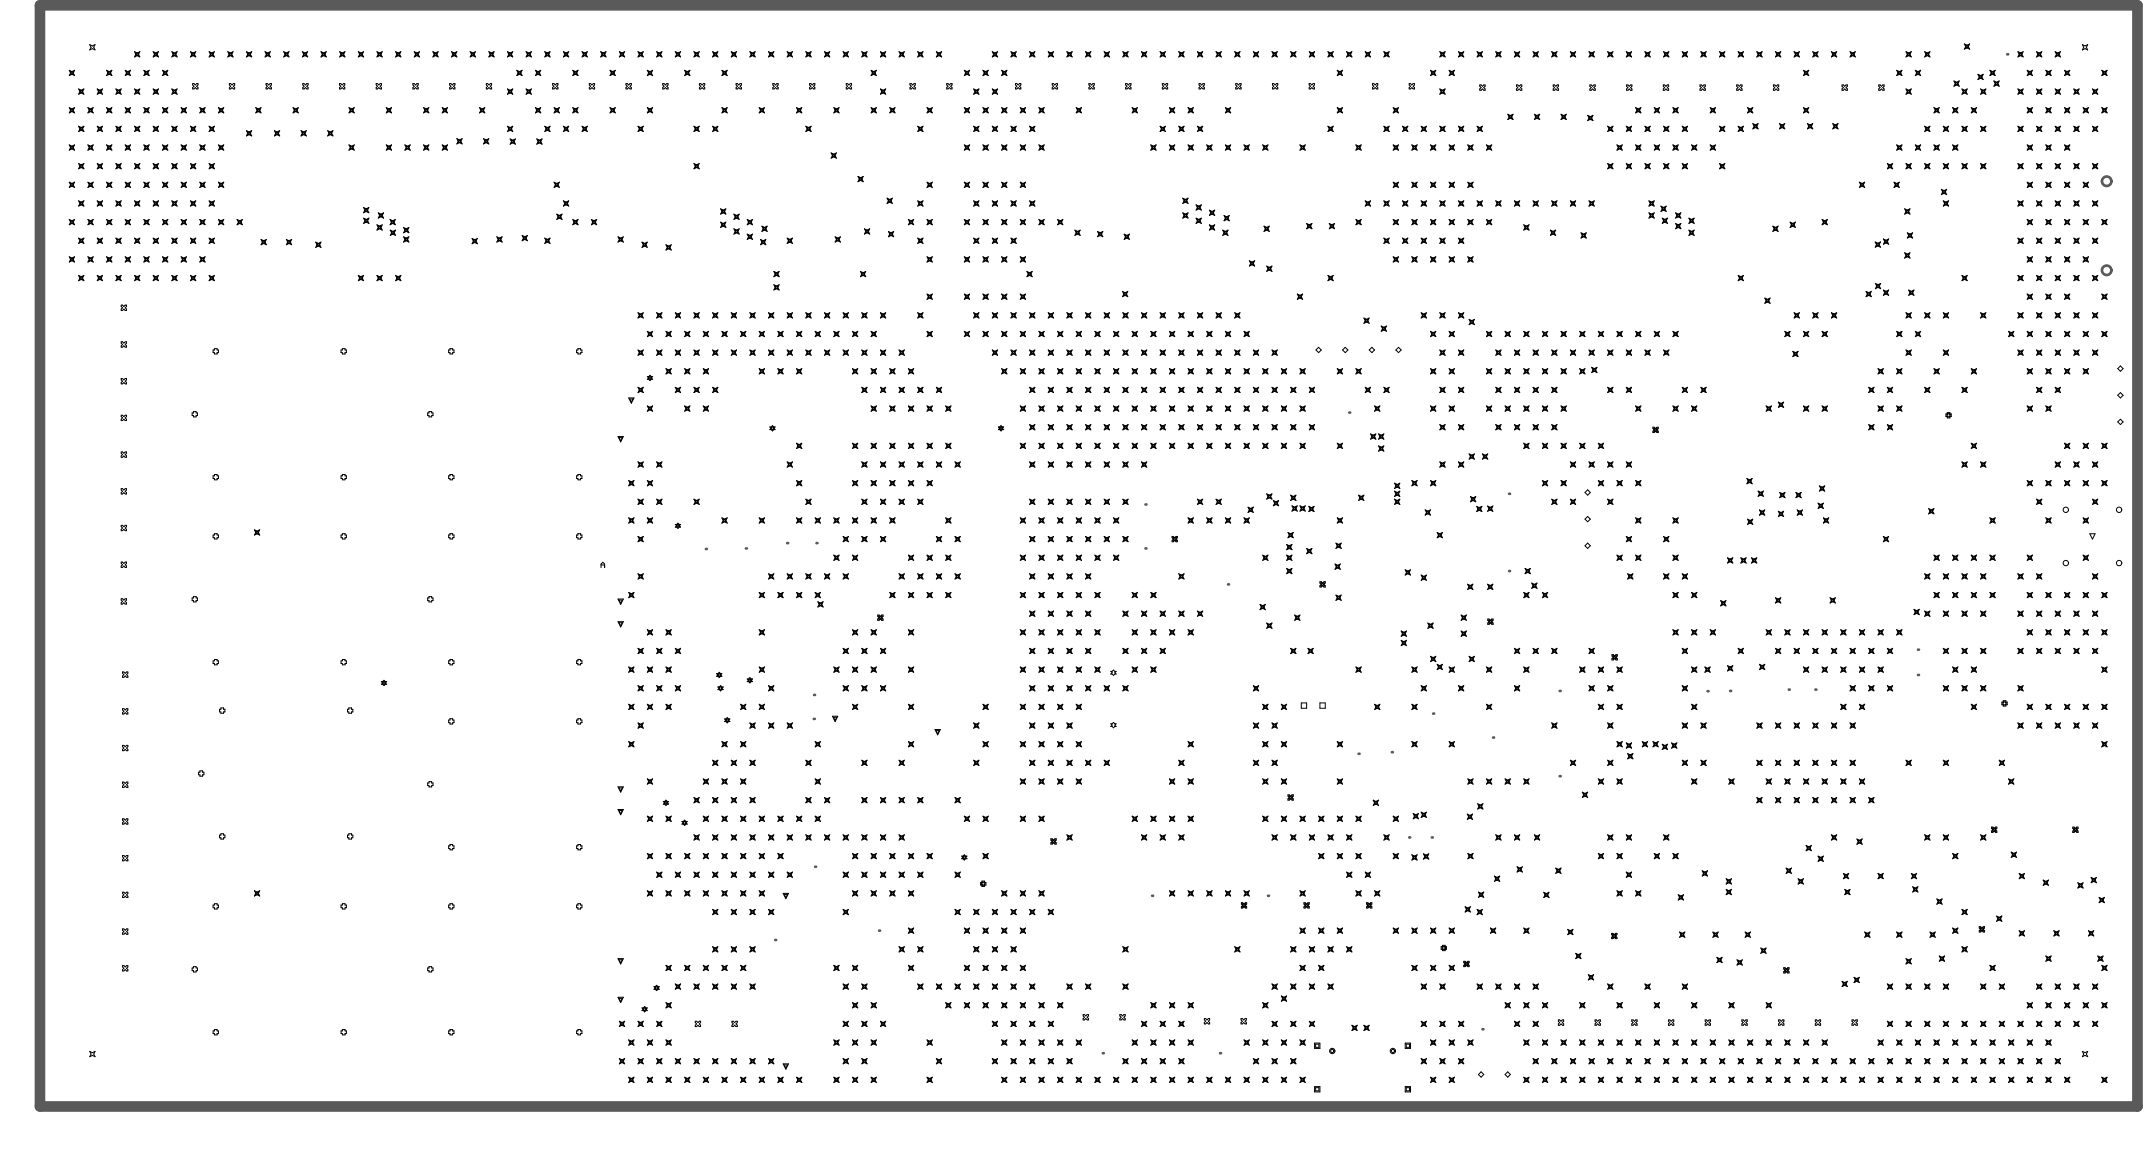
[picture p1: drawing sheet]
<svg xmlns="http://www.w3.org/2000/svg" width="681mm" height="368mm" viewBox="0 0 681 368" stroke-linecap="round" stroke-linejoin="round" font-family="sans-serif">
<g fill="#5a5a5a">
<circle cx="279" cy="295.4" r=".42"/>
<circle cx="454.5" cy="265.8" r=".42"/>
<circle cx="236.8" cy="174.1" r=".42"/>
<circle cx="495.1" cy="219.3" r=".42"/>
<circle cx="363.6" cy="174.1" r=".42"/>
<circle cx="473.9" cy="234.1" r=".42"/>
<circle cx="495.1" cy="246.4" r=".42"/>
<circle cx="428.3" cy="131" r=".42"/>
<circle cx="389.8" cy="185.5" r=".42"/>
<circle cx="479" cy="156.8" r=".42"/>
<circle cx="479" cy="181.3" r=".42"/>
<circle cx="431.2" cy="239.3" r=".42"/>
<circle cx="441.8" cy="238.8" r=".42"/>
<circle cx="454.9" cy="226.5" r=".42"/>
<circle cx="567.8" cy="218.9" r=".42"/>
<circle cx="576.2" cy="218.9" r=".42"/>
<circle cx="224.1" cy="174.3" r=".42"/>
<circle cx="402.5" cy="284.4" r=".42"/>
<circle cx="365.7" cy="284.4" r=".42"/>
<circle cx="470.6" cy="326.7" r=".42"/>
<circle cx="637.1" cy="17.2" r=".42"/>
<circle cx="363.6" cy="160.1" r=".42"/>
<circle cx="549.2" cy="219.3" r=".42"/>
<circle cx="542" cy="219.4" r=".42"/>
<circle cx="246.1" cy="298.4" r=".42"/>
<circle cx="258.7" cy="275.1" r=".42"/>
<circle cx="608.8" cy="206.2" r=".42"/>
<circle cx="608.8" cy="214.3" r=".42"/>
<circle cx="249.9" cy="172.4" r=".42"/>
<circle cx="259.2" cy="172.4" r=".42"/>
<circle cx="258.3" cy="228.2" r=".42"/>
<circle cx="258.4" cy="220.6" r=".42"/>
<circle cx="387.3" cy="334.3" r=".42"/>
<circle cx="350.1" cy="334.3" r=".42"/>
<circle cx="447.3" cy="265.8" r=".42"/>
</g>
<path d="M12.7 1.7h665.8v349.5h-665.8z" fill="none" stroke="#5a5a5a" stroke-width="3.4"/>
<g fill="none" stroke="#5a5a5a" stroke-width=".85">
<circle cx="668.7" cy="57.5" r="1.5"/>
<circle cx="668.7" cy="85.8" r="1.5"/>
</g>
<g fill="none" stroke="#000" stroke-width=".32">
<path d="M28.5 14.2l.8 .4 .9-.4-.4 .8 .4 .9-.9-.5-.8 .5 .4-.9zM42.7 16.4l.8 .4 .9-.4-.4 .8 .4 .9-.9-.4-.8 .4 .4-.9zM43 16.7l.5 .3 .6-.3-.3 .5 .3 .5-.6-.2-.5 .2 .3-.5zM48.6 16.4l.9 .4 .8-.4-.4 .8 .4 .9-.8-.4-.9 .4 .4-.9zM49 16.7l.5 .3 .5-.3-.3 .5 .3 .5-.5-.2-.5 .2 .2-.5zM54.5 16.4l.9 .4 .8-.4-.4 .8 .4 .9-.8-.4-.9 .4 .5-.9zM54.9 16.7l.5 .3 .5-.3-.3 .5 .3 .5-.5-.2-.5 .2 .2-.5zM60.5 16.4l.8 .4 .8-.4-.4 .8 .4 .9-.8-.4-.8 .4 .4-.9zM60.8 16.7l.5 .3 .5-.3-.2 .5 .2 .5-.5-.2-.5 .2 .2-.5zM66.4 16.4l.8 .4 .9-.4-.5 .8 .5 .9-.9-.4-.8 .4 .4-.9zM66.7 16.7l.5 .3 .5-.3-.2 .5 .2 .5-.5-.2-.5 .2 .3-.5zM72.3 16.4l.8 .4 .9-.4-.4 .8 .4 .9-.9-.4-.8 .4 .4-.9z"/>
<path d="M72.6 16.7l.5 .3 .5-.3-.2 .5 .2 .5-.5-.2-.5 .2 .3-.5zM78.2 16.4l.9 .4 .8-.4-.4 .8 .4 .9-.8-.4-.9 .4 .4-.9zM78.6 16.7l.5 .3 .5-.3-.3 .5 .3 .5-.5-.2-.5 .2 .2-.5zM84.1 16.4l.9 .4 .8-.4-.4 .8 .4 .9-.8-.4-.9 .4 .5-.9zM84.5 16.7l.5 .3 .5-.3-.3 .5 .3 .5-.5-.2-.5 .2 .2-.5zM90.1 16.4l.8 .4 .8-.4-.4 .8 .4 .9-.8-.4-.8 .4 .4-.9zM90.4 16.7l.5 .3 .5-.3-.2 .5 .2 .5-.5-.2-.5 .2 .2-.5zM96 16.4l.8 .4 .9-.4-.5 .8 .5 .9-.9-.4-.8 .4 .4-.9zM96.3 16.7l.5 .3 .5-.3-.2 .5 .2 .5-.5-.2-.5 .2 .3-.5zM101.9 16.4l.8 .4 .9-.4-.4 .8 .4 .9-.9-.4-.8 .4 .4-.9zM102.2 16.7l.5 .3 .5-.3-.2 .5 .2 .5-.5-.2-.5 .2 .3-.5zM107.8 16.4l.9 .4 .8-.4-.4 .8 .4 .9-.8-.4-.9 .4 .4-.9z"/>
<path d="M108.1 16.7l.6 .3 .5-.3-.3 .5 .3 .5-.5-.2-.6 .2 .3-.5zM113.7 16.4l.9 .4 .8-.4-.4 .8 .4 .9-.8-.4-.9 .4 .4-.9zM114.1 16.7l.5 .3 .5-.3-.3 .5 .3 .5-.5-.2-.5 .2 .2-.5zM119.6 16.4l.9 .4 .8-.4-.4 .8 .4 .9-.8-.4-.9 .4 .5-.9zM120 16.7l.5 .3 .5-.3-.3 .5 .3 .5-.5-.2-.5 .2 .2-.5zM125.6 16.4l.8 .4 .9-.4-.5 .8 .5 .9-.9-.4-.8 .4 .4-.9zM125.9 16.7l.5 .3 .5-.3-.2 .5 .2 .5-.5-.2-.5 .2 .3-.5zM131.5 16.4l.8 .4 .9-.4-.4 .8 .4 .9-.9-.4-.8 .4 .4-.9zM131.8 16.7l.5 .3 .5-.3-.2 .5 .2 .5-.5-.2-.5 .2 .3-.5zM137.4 16.4l.8 .4 .9-.4-.4 .8 .4 .9-.9-.4-.8 .4 .4-.9zM137.7 16.7l.5 .3 .6-.3-.3 .5 .3 .5-.6-.2-.5 .2 .3-.5zM143.3 16.4l.9 .4 .8-.4-.4 .8 .4 .9-.8-.4-.9 .4 .4-.9z"/>
<path d="M143.7 16.7l.5 .3 .5-.3-.3 .5 .3 .5-.5-.2-.5 .2 .2-.5zM149.2 16.4l.9 .4 .8-.4-.4 .8 .4 .9-.8-.4-.9 .4 .5-.9zM149.6 16.7l.5 .3 .5-.3-.3 .5 .3 .5-.5-.2-.5 .2 .2-.5zM155.2 16.4l.8 .4 .9-.4-.5 .8 .5 .9-.9-.4-.8 .4 .4-.9zM155.5 16.7l.5 .3 .5-.3-.2 .5 .2 .5-.5-.2-.5 .2 .3-.5zM161.1 16.4l.8 .4 .9-.4-.5 .8 .5 .9-.9-.4-.8 .4 .4-.9zM161.4 16.7l.5 .3 .5-.3-.2 .5 .2 .5-.5-.2-.5 .2 .3-.5zM167 16.4l.8 .4 .9-.4-.4 .8 .4 .9-.9-.4-.8 .4 .4-.9zM167.3 16.7l.5 .3 .5-.3-.2 .5 .2 .5-.5-.2-.5 .2 .3-.5zM172.9 16.4l.9 .4 .8-.4-.4 .8 .4 .9-.8-.4-.9 .4 .4-.9zM173.3 16.7l.5 .3 .5-.3-.3 .5 .3 .5-.5-.2-.5 .2 .2-.5zM178.8 16.4l.9 .4 .8-.4-.4 .8 .4 .9-.8-.4-.9 .4 .5-.9z"/>
<path d="M179.2 16.7l.5 .3 .5-.3-.3 .5 .3 .5-.5-.2-.5 .2 .2-.5zM184.8 16.4l.8 .4 .8-.4-.4 .8 .4 .9-.8-.4-.8 .4 .4-.9zM185.1 16.7l.5 .3 .5-.3-.2 .5 .2 .5-.5-.2-.5 .2 .2-.5zM190.7 16.4l.8 .4 .9-.4-.5 .8 .5 .9-.9-.4-.8 .4 .4-.9zM191 16.7l.5 .3 .5-.3-.2 .5 .2 .5-.5-.2-.5 .2 .3-.5zM196.6 16.4l.8 .4 .9-.4-.4 .8 .4 .9-.9-.4-.8 .4 .4-.9zM196.9 16.7l.5 .3 .5-.3-.2 .5 .2 .5-.5-.2-.5 .2 .3-.5zM202.5 16.4l.9 .4 .8-.4-.4 .8 .4 .9-.8-.4-.9 .4 .4-.9zM202.8 16.7l.6 .3 .5-.3-.3 .5 .3 .5-.5-.2-.6 .2 .3-.5zM208.4 16.4l.9 .4 .8-.4-.4 .8 .4 .9-.8-.4-.9 .4 .5-.9zM208.8 16.7l.5 .3 .5-.3-.3 .5 .3 .5-.5-.2-.5 .2 .2-.5zM214.3 16.4l.9 .4 .8-.4-.4 .8 .4 .9-.8-.4-.9 .4 .5-.9z"/>
<path d="M214.7 16.7l.5 .3 .5-.3-.3 .5 .3 .5-.5-.2-.5 .2 .2-.5zM220.3 16.4l.8 .4 .9-.4-.5 .8 .5 .9-.9-.4-.8 .4 .4-.9zM220.6 16.7l.5 .3 .5-.3-.2 .5 .2 .5-.5-.2-.5 .2 .3-.5zM226.2 16.4l.8 .4 .9-.4-.4 .8 .4 .9-.9-.4-.8 .4 .4-.9zM226.5 16.7l.5 .3 .5-.3-.2 .5 .2 .5-.5-.2-.5 .2 .3-.5zM232.1 16.4l.8 .4 .9-.4-.4 .8 .4 .9-.9-.4-.8 .4 .4-.9zM232.4 16.7l.5 .3 .6-.3-.3 .5 .3 .5-.6-.2-.5 .2 .3-.5zM238 16.4l.9 .4 .8-.4-.4 .8 .4 .9-.8-.4-.9 .4 .4-.9zM238.4 16.7l.5 .3 .5-.3-.3 .5 .3 .5-.5-.2-.5 .2 .2-.5zM243.9 16.4l.9 .4 .8-.4-.4 .8 .4 .9-.8-.4-.9 .4 .5-.9zM244.3 16.7l.5 .3 .5-.3-.3 .5 .3 .5-.5-.2-.5 .2 .2-.5zM249.9 16.4l.8 .4 .9-.4-.5 .8 .5 .9-.9-.4-.8 .4 .4-.9z"/>
<path d="M250.2 16.7l.5 .3 .5-.3-.2 .5 .2 .5-.5-.2-.5 .2 .3-.5zM255.8 16.4l.8 .4 .9-.4-.5 .8 .5 .9-.9-.4-.8 .4 .4-.9zM256.1 16.7l.5 .3 .5-.3-.2 .5 .2 .5-.5-.2-.5 .2 .3-.5zM261.7 16.4l.8 .4 .9-.4-.4 .8 .4 .9-.9-.4-.8 .4 .4-.9zM262 16.7l.5 .3 .6-.3-.3 .5 .3 .5-.6-.2-.5 .2 .3-.5zM267.6 16.4l.9 .4 .8-.4-.4 .8 .4 .9-.8-.4-.9 .4 .4-.9zM268 16.7l.5 .3 .5-.3-.3 .5 .3 .5-.5-.2-.5 .2 .2-.5zM273.5 16.4l.9 .4 .8-.4-.4 .8 .4 .9-.8-.4-.9 .4 .5-.9zM273.9 16.7l.5 .3 .5-.3-.3 .5 .3 .5-.5-.2-.5 .2 .2-.5zM279.5 16.4l.8 .4 .8-.4-.4 .8 .4 .9-.8-.4-.8 .4 .4-.9zM279.8 16.7l.5 .3 .5-.3-.2 .5 .2 .5-.5-.2-.5 .2 .2-.5zM285.4 16.4l.8 .4 .9-.4-.5 .8 .5 .9-.9-.4-.8 .4 .4-.9z"/>
<path d="M285.7 16.7l.5 .3 .5-.3-.2 .5 .2 .5-.5-.2-.5 .2 .3-.5zM291.3 16.4l.8 .4 .9-.4-.4 .8 .4 .9-.9-.4-.8 .4 .4-.9zM291.6 16.7l.5 .3 .5-.3-.2 .5 .2 .5-.5-.2-.5 .2 .3-.5zM297.2 16.4l.9 .4 .8-.4-.4 .8 .4 .9-.8-.4-.9 .4 .4-.9zM297.6 16.7l.5 .3 .5-.3-.3 .5 .3 .5-.5-.2-.5 .2 .2-.5zM315 16.4l.8 .4 .9-.4-.5 .8 .5 .9-.9-.4-.8 .4 .4-.9zM315.3 16.7l.5 .3 .5-.3-.2 .5 .2 .5-.5-.2-.5 .2 .3-.5zM320.9 16.4l.8 .4 .9-.4-.4 .8 .4 .9-.9-.4-.8 .4 .4-.9zM321.2 16.7l.5 .3 .5-.3-.2 .5 .2 .5-.5-.2-.5 .2 .3-.5zM326.8 16.4l.9 .4 .8-.4-.4 .8 .4 .9-.8-.4-.9 .4 .4-.9zM327.1 16.7l.6 .3 .5-.3-.3 .5 .3 .5-.5-.2-.6 .2 .3-.5zM332.7 16.4l.9 .4 .8-.4-.4 .8 .4 .9-.8-.4-.9 .4 .4-.9z"/>
<path d="M333.1 16.7l.5 .3 .5-.3-.3 .5 .3 .5-.5-.2-.5 .2 .2-.5zM338.6 16.4l.9 .4 .8-.4-.4 .8 .4 .9-.8-.4-.9 .4 .5-.9zM339 16.7l.5 .3 .5-.3-.3 .5 .3 .5-.5-.2-.5 .2 .2-.5zM344.6 16.4l.8 .4 .9-.4-.5 .8 .5 .9-.9-.4-.8 .4 .4-.9zM344.9 16.7l.5 .3 .5-.3-.2 .5 .2 .5-.5-.2-.5 .2 .3-.5zM350.5 16.4l.8 .4 .9-.4-.4 .8 .4 .9-.9-.4-.8 .4 .4-.9zM350.8 16.7l.5 .3 .5-.3-.2 .5 .2 .5-.5-.2-.5 .2 .3-.5zM356.4 16.4l.8 .4 .9-.4-.4 .8 .4 .9-.9-.4-.8 .4 .4-.9zM356.7 16.7l.5 .3 .6-.3-.3 .5 .3 .5-.6-.2-.5 .2 .3-.5zM362.3 16.4l.9 .4 .8-.4-.4 .8 .4 .9-.8-.4-.9 .4 .4-.9zM362.7 16.7l.5 .3 .5-.3-.3 .5 .3 .5-.5-.2-.5 .2 .2-.5zM368.2 16.4l.9 .4 .8-.4-.4 .8 .4 .9-.8-.4-.9 .4 .5-.9z"/>
<path d="M368.6 16.7l.5 .3 .5-.3-.3 .5 .3 .5-.5-.2-.5 .2 .2-.5zM374.2 16.4l.8 .4 .8-.4-.4 .8 .4 .9-.8-.4-.8 .4 .4-.9zM374.5 16.7l.5 .3 .5-.3-.2 .5 .2 .5-.5-.2-.5 .2 .2-.5zM380.1 16.4l.8 .4 .9-.4-.5 .8 .5 .9-.9-.4-.8 .4 .4-.9zM380.4 16.7l.5 .3 .5-.3-.2 .5 .2 .5-.5-.2-.5 .2 .3-.5zM386 16.4l.8 .4 .9-.4-.4 .8 .4 .9-.9-.4-.8 .4 .4-.9zM386.3 16.7l.5 .3 .5-.3-.2 .5 .2 .5-.5-.2-.5 .2 .3-.5zM391.9 16.4l.9 .4 .8-.4-.4 .8 .4 .9-.8-.4-.9 .4 .4-.9zM392.3 16.7l.5 .3 .5-.3-.3 .5 .3 .5-.5-.2-.5 .2 .2-.5zM397.8 16.4l.9 .4 .8-.4-.4 .8 .4 .9-.8-.4-.9 .4 .5-.9zM398.2 16.7l.5 .3 .5-.3-.3 .5 .3 .5-.5-.2-.5 .2 .2-.5zM403.8 16.4l.8 .4 .8-.4-.4 .8 .4 .9-.8-.4-.8 .4 .4-.9z"/>
<path d="M404.1 16.7l.5 .3 .5-.3-.2 .5 .2 .5-.5-.2-.5 .2 .2-.5zM409.7 16.4l.8 .4 .9-.4-.5 .8 .5 .9-.9-.4-.8 .4 .4-.9zM410 16.7l.5 .3 .5-.3-.2 .5 .2 .5-.5-.2-.5 .2 .3-.5zM415.6 16.4l.8 .4 .9-.4-.4 .8 .4 .9-.9-.4-.8 .4 .4-.9zM415.9 16.7l.5 .3 .5-.3-.2 .5 .2 .5-.5-.2-.5 .2 .3-.5zM421.5 16.4l.9 .4 .8-.4-.4 .8 .4 .9-.8-.4-.9 .4 .4-.9zM421.8 16.7l.6 .3 .5-.3-.3 .5 .3 .5-.5-.2-.6 .2 .3-.5zM427.4 16.4l.9 .4 .8-.4-.4 .8 .4 .9-.8-.4-.9 .4 .5-.9zM427.8 16.7l.5 .3 .5-.3-.3 .5 .3 .5-.5-.2-.5 .2 .2-.5zM433.3 16.4l.9 .4 .8-.4-.4 .8 .4 .9-.8-.4-.9 .4 .5-.9zM433.7 16.7l.5 .3 .5-.3-.3 .5 .3 .5-.5-.2-.5 .2 .2-.5zM439.3 16.4l.8 .4 .9-.4-.5 .8 .5 .9-.9-.4-.8 .4 .4-.9z"/>
<path d="M439.6 16.7l.5 .3 .5-.3-.2 .5 .2 .5-.5-.2-.5 .2 .3-.5zM457 16.4l.9 .4 .8-.4-.4 .8 .4 .9-.8-.4-.9 .4 .4-.9zM457.4 16.7l.5 .3 .5-.3-.3 .5 .3 .5-.5-.2-.5 .2 .2-.5zM462.9 16.4l.9 .4 .8-.4-.4 .8 .4 .9-.8-.4-.9 .4 .5-.9zM463.3 16.7l.5 .3 .5-.3-.3 .5 .3 .5-.5-.2-.5 .2 .2-.5zM468.9 16.4l.8 .4 .9-.4-.5 .8 .5 .9-.9-.4-.8 .4 .4-.9zM469.2 16.7l.5 .3 .5-.3-.2 .5 .2 .5-.5-.2-.5 .2 .3-.5zM474.8 16.4l.8 .4 .9-.4-.5 .8 .5 .9-.9-.4-.8 .4 .4-.9zM475.1 16.7l.5 .3 .5-.3-.2 .5 .2 .5-.5-.2-.5 .2 .3-.5zM480.7 16.4l.8 .4 .9-.4-.4 .8 .4 .9-.9-.4-.8 .4 .4-.9zM481 16.7l.5 .3 .6-.3-.3 .5 .3 .5-.6-.2-.5 .2 .3-.5zM486.6 16.4l.9 .4 .8-.4-.4 .8 .4 .9-.8-.4-.9 .4 .4-.9z"/>
<path d="M487 16.7l.5 .3 .5-.3-.3 .5 .3 .5-.5-.2-.5 .2 .2-.5zM492.5 16.4l.9 .4 .8-.4-.4 .8 .4 .9-.8-.4-.9 .4 .5-.9zM492.9 16.7l.5 .3 .5-.3-.3 .5 .3 .5-.5-.2-.5 .2 .2-.5zM498.5 16.4l.8 .4 .8-.4-.4 .8 .4 .9-.8-.4-.8 .4 .4-.9zM498.8 16.7l.5 .3 .5-.3-.2 .5 .2 .5-.5-.2-.5 .2 .2-.5zM504.4 16.4l.8 .4 .9-.4-.5 .8 .5 .9-.9-.4-.8 .4 .4-.9zM504.7 16.7l.5 .3 .5-.3-.2 .5 .2 .5-.5-.2-.5 .2 .3-.5zM510.3 16.4l.8 .4 .9-.4-.4 .8 .4 .9-.9-.4-.8 .4 .4-.9zM510.6 16.7l.5 .3 .5-.3-.2 .5 .2 .5-.5-.2-.5 .2 .3-.5zM516.2 16.4l.9 .4 .8-.4-.4 .8 .4 .9-.8-.4-.9 .4 .4-.9zM516.5 16.7l.6 .3 .5-.3-.3 .5 .3 .5-.5-.2-.6 .2 .3-.5zM522.1 16.4l.9 .4 .8-.4-.4 .8 .4 .9-.8-.4-.9 .4 .5-.9z"/>
<path d="M522.5 16.7l.5 .3 .5-.3-.3 .5 .3 .5-.5-.2-.5 .2 .2-.5zM528 16.4l.9 .4 .8-.4-.4 .8 .4 .9-.8-.4-.9 .4 .5-.9zM528.4 16.7l.5 .3 .5-.3-.3 .5 .3 .5-.5-.2-.5 .2 .2-.5zM534 16.4l.8 .4 .9-.4-.5 .8 .5 .9-.9-.4-.8 .4 .4-.9zM534.3 16.7l.5 .3 .5-.3-.2 .5 .2 .5-.5-.2-.5 .2 .3-.5zM539.9 16.4l.8 .4 .9-.4-.4 .8 .4 .9-.9-.4-.8 .4 .4-.9zM540.2 16.7l.5 .3 .5-.3-.2 .5 .2 .5-.5-.2-.5 .2 .3-.5zM545.8 16.4l.9 .4 .8-.4-.4 .8 .4 .9-.8-.4-.9 .4 .4-.9zM546.1 16.7l.6 .3 .5-.3-.3 .5 .3 .5-.5-.2-.6 .2 .3-.5zM551.7 16.4l.9 .4 .8-.4-.4 .8 .4 .9-.8-.4-.9 .4 .4-.9zM552.1 16.7l.5 .3 .5-.3-.3 .5 .3 .5-.5-.2-.5 .2 .2-.5zM557.6 16.4l.9 .4 .8-.4-.4 .8 .4 .9-.8-.4-.9 .4 .5-.9z"/>
<path d="M558 16.7l.5 .3 .5-.3-.3 .5 .3 .5-.5-.2-.5 .2 .2-.5zM563.6 16.4l.8 .4 .9-.4-.5 .8 .5 .9-.9-.4-.8 .4 .4-.9zM563.9 16.7l.5 .3 .5-.3-.2 .5 .2 .5-.5-.2-.5 .2 .3-.5zM569.5 16.4l.8 .4 .9-.4-.5 .8 .5 .9-.9-.4-.8 .4 .4-.9zM569.8 16.7l.5 .3 .5-.3-.2 .5 .2 .5-.5-.2-.5 .2 .3-.5zM575.4 16.4l.8 .4 .9-.4-.4 .8 .4 .9-.9-.4-.8 .4 .4-.9zM575.7 16.7l.5 .3 .6-.3-.3 .5 .3 .5-.6-.2-.5 .2 .3-.5zM581.3 16.4l.9 .4 .8-.4-.4 .8 .4 .9-.8-.4-.9 .4 .4-.9zM581.7 16.7l.5 .3 .5-.3-.3 .5 .3 .5-.5-.2-.5 .2 .2-.5zM587.2 16.4l.9 .4 .8-.4-.4 .8 .4 .9-.8-.4-.9 .4 .5-.9zM587.6 16.7l.5 .3 .5-.3-.3 .5 .3 .5-.5-.2-.5 .2 .2-.5zM605 16.4l.8 .4 .9-.4-.4 .8 .4 .9-.9-.4-.8 .4 .4-.9z"/>
<path d="M605.3 16.7l.5 .3 .5-.3-.2 .5 .2 .5-.5-.2-.5 .2 .3-.5zM610.9 16.4l.9 .4 .8-.4-.4 .8 .4 .9-.8-.4-.9 .4 .4-.9zM611.3 16.7l.5 .3 .5-.3-.3 .5 .3 .5-.5-.2-.5 .2 .2-.5zM623.5 13.9l.9 .5 .8-.5-.4 .9 .4 .8-.8-.4-.9 .4 .4-.8zM623.9 14.3l.5 .2 .5-.2-.3 .5 .3 .5-.5-.3-.5 .3 .2-.5zM640.5 16.4l.9 .4 .8-.4-.4 .8 .4 .9-.8-.4-.9 .4 .4-.9zM640.8 16.7l.6 .3 .5-.3-.3 .5 .3 .5-.5-.2-.6 .2 .3-.5zM646.4 16.4l.9 .4 .8-.4-.4 .8 .4 .9-.8-.4-.9 .4 .4-.9zM646.8 16.7l.5 .3 .5-.3-.3 .5 .3 .5-.5-.2-.5 .2 .2-.5zM652.3 16.4l.9 .4 .8-.4-.4 .8 .4 .9-.8-.4-.9 .4 .5-.9zM652.7 16.7l.5 .3 .5-.3-.3 .5 .3 .5-.5-.2-.5 .2 .2-.5zM661 14.2l.8 .4 .9-.4-.4 .8 .4 .9-.9-.5-.8 .5 .4-.9z"/>
<path d="M22 22.3l.8 .4 .9-.4-.4 .9 .4 .8-.9-.4-.8 .4 .4-.8zM22 34.2l.8 .4 .9-.4-.4 .8 .4 .8-.9-.4-.8 .4 .4-.8zM22.3 34.5l.5 .2 .5-.2-.2 .5 .2 .5-.5-.2-.5 .2 .3-.5zM22.3 22.7l.5 .2 .5-.2-.2 .5 .2 .5-.5-.3-.5 .3 .3-.5zM24.9 28.2l.9 .5 .8-.5-.4 .9 .4 .8-.8-.4-.9 .4 .5-.8zM25.3 28.6l.5 .2 .5-.2-.3 .5 .3 .5-.5-.3-.5 .3 .2-.5zM27.9 34.2l.8 .4 .9-.4-.4 .8 .4 .8-.9-.4-.8 .4 .4-.8zM28.2 34.5l.5 .2 .6-.2-.3 .5 .3 .5-.6-.2-.5 .2 .3-.5zM30.9 28.2l.8 .5 .9-.5-.5 .9 .5 .8-.9-.4-.8 .4 .4-.8zM31.2 28.6l.5 .2 .5-.2-.2 .5 .2 .5-.5-.3-.5 .3 .3-.5zM33.8 34.2l.9 .4 .8-.4-.4 .8 .4 .8-.8-.4-.9 .4 .4-.8zM33.8 22.3l.9 .4 .8-.4-.4 .9 .4 .8-.8-.4-.9 .4 .4-.8z"/>
<path d="M34.2 22.7l.5 .2 .5-.2-.3 .5 .3 .5-.5-.3-.5 .3 .2-.5zM34.2 34.5l.5 .2 .5-.2-.3 .5 .3 .5-.5-.2-.5 .2 .2-.5zM36.8 28.2l.8 .5 .9-.5-.5 .9 .5 .8-.9-.4-.8 .4 .4-.8zM37.1 28.6l.5 .2 .5-.2-.2 .5 .2 .5-.5-.3-.5 .3 .3-.5zM39.7 34.2l.9 .4 .8-.4-.4 .8 .4 .8-.8-.4-.9 .4 .5-.8zM39.7 22.3l.9 .4 .8-.4-.4 .9 .4 .8-.8-.4-.9 .4 .5-.8zM40.1 34.5l.5 .2 .5-.2-.3 .5 .3 .5-.5-.2-.5 .2 .2-.5zM40.1 22.7l.5 .2 .5-.2-.3 .5 .3 .5-.5-.3-.5 .3 .2-.5zM42.7 28.2l.8 .5 .9-.5-.4 .9 .4 .8-.9-.4-.8 .4 .4-.8zM43 28.6l.5 .2 .6-.2-.3 .5 .3 .5-.6-.3-.5 .3 .3-.5zM45.7 34.2l.8 .4 .9-.4-.5 .8 .5 .8-.9-.4-.8 .4 .4-.8zM45.7 22.3l.8 .4 .9-.4-.5 .9 .5 .8-.9-.4-.8 .4 .4-.8z"/>
<path d="M46 34.5l.5 .2 .5-.2-.2 .5 .2 .5-.5-.2-.5 .2 .3-.5zM46 22.7l.5 .2 .5-.2-.2 .5 .2 .5-.5-.3-.5 .3 .3-.5zM48.6 28.2l.9 .5 .8-.5-.4 .9 .4 .8-.8-.4-.9 .4 .4-.8zM49 28.6l.5 .2 .5-.2-.3 .5 .3 .5-.5-.3-.5 .3 .2-.5zM51.6 34.2l.8 .4 .9-.4-.5 .8 .5 .8-.9-.4-.8 .4 .4-.8zM51.6 22.3l.8 .4 .9-.4-.5 .9 .5 .8-.9-.4-.8 .4 .4-.8zM51.9 22.7l.5 .2 .5-.2-.2 .5 .2 .5-.5-.3-.5 .3 .3-.5zM51.9 34.5l.5 .2 .5-.2-.2 .5 .2 .5-.5-.2-.5 .2 .3-.5zM54.5 28.2l.9 .5 .8-.5-.4 .9 .4 .8-.8-.4-.9 .4 .5-.8zM54.9 28.6l.5 .2 .5-.2-.3 .5 .3 .5-.5-.3-.5 .3 .2-.5zM57.5 34.2l.8 .4 .9-.4-.4 .8 .4 .8-.9-.4-.8 .4 .4-.8zM57.8 34.5l.5 .2 .6-.2-.3 .5 .3 .5-.6-.2-.5 .2 .3-.5z"/>
<path d="M61.2 26.5h.4l.4 .5 .4-.5h.4v.5l-.4 .4 .4 .4v.4h-.4l-.4-.4-.4 .4h-.4v-.4l.4-.4-.4-.4zM63.4 34.2l.9 .4 .8-.4-.4 .8 .4 .8-.8-.4-.9 .4 .4-.8zM63.8 34.5l.5 .2 .5-.2-.3 .5 .3 .5-.5-.2-.5 .2 .2-.5zM69.3 34.2l.9 .4 .8-.4-.4 .8 .4 .8-.8-.4-.9 .4 .5-.8zM69.7 34.5l.5 .2 .5-.2-.3 .5 .3 .5-.5-.2-.5 .2 .2-.5zM72.8 26.5h.4l.4 .5 .5-.5h.4v.5l-.4 .4 .4 .4v.4h-.4l-.5-.4-.4 .4h-.4v-.4l.4-.4-.4-.4zM81.2 34.2l.8 .4 .9-.4-.5 .8 .5 .8-.9-.4-.8 .4 .4-.8zM81.5 34.5l.5 .2 .5-.2-.2 .5 .2 .5-.5-.2-.5 .2 .3-.5zM84.5 26.5h.4l.4 .5 .4-.5h.4v.5l-.4 .4 .4 .4v.4h-.4l-.4-.4-.4 .4h-.4v-.4l.4-.4-.4-.4zM93 34.2l.9 .4 .8-.4-.4 .8 .4 .8-.8-.4-.9 .4 .4-.8zM93.3 34.5l.6 .2 .5-.2-.3 .5 .3 .5-.5-.2-.6 .2 .3-.5zM96.1 26.5h.4l.5 .5 .4-.5h.4v.5l-.4 .4 .4 .4v.4h-.4l-.4-.4-.5 .4h-.4v-.4l.4-.4-.4-.4z"/>
<path d="M107.8 26.5h.4l.4 .5 .4-.5h.4v.5l-.4 .4 .4 .4v.4h-.4l-.4-.4-.4 .4h-.4v-.4l.4-.4-.4-.4zM110.8 34.2l.8 .4 .9-.4-.5 .8 .5 .8-.9-.4-.8 .4 .4-.8zM111.1 34.5l.5 .2 .5-.2-.2 .5 .2 .5-.5-.2-.5 .2 .3-.5zM119.4 26.5h.4l.5 .5 .4-.5h.4v.5l-.4 .4 .4 .4v.4h-.4l-.4-.4-.5 .4h-.4v-.4l.4-.4-.4-.4zM122.6 34.2l.9 .4 .8-.4-.4 .8 .4 .8-.8-.4-.9 .4 .4-.8zM122.9 34.5l.6 .2 .5-.2-.3 .5 .3 .5-.5-.2-.6 .2 .3-.5zM131.1 26.5h.4l.4 .5 .4-.5h.5v.5l-.5 .4 .5 .4v.4h-.5l-.4-.4-.4 .4h-.4v-.4l.4-.4-.4-.4zM134.4 34.2l.9 .4 .8-.4-.4 .8 .4 .8-.8-.4-.9 .4 .5-.8zM134.8 34.5l.5 .2 .5-.2-.3 .5 .3 .5-.5-.2-.5 .2 .2-.5zM140.4 34.2l.8 .4 .9-.4-.5 .8 .5 .8-.9-.4-.8 .4 .4-.8zM140.7 34.5l.5 .2 .5-.2-.2 .5 .2 .5-.5-.2-.5 .2 .3-.5zM142.7 26.5h.4l.5 .5 .4-.5h.4v.5l-.4 .4 .4 .4v.4h-.4l-.4-.4-.5 .4h-.4v-.4l.4-.4-.4-.4z"/>
<path d="M152.2 34.2l.8 .4 .9-.4-.4 .8 .4 .8-.9-.4-.8 .4 .4-.8zM152.5 34.5l.5 .2 .6-.2-.3 .5 .3 .5-.6-.2-.5 .2 .3-.5zM154.4 26.5h.4l.4 .5 .4-.5h.5v.5l-.5 .4 .5 .4v.4h-.5l-.4-.4-.4 .4h-.4v-.4l.4-.4-.4-.4zM161.1 28.2l.8 .5 .9-.5-.5 .9 .5 .8-.9-.4-.8 .4 .4-.8zM161.4 28.6l.5 .2 .5-.2-.2 .5 .2 .5-.5-.3-.5 .3 .3-.5zM164 22.3l.9 .4 .8-.4-.4 .9 .4 .8-.8-.4-.9 .4 .5-.8zM164.4 22.7l.5 .2 .5-.2-.3 .5 .3 .5-.5-.3-.5 .3 .2-.5zM167 28.2l.8 .5 .9-.5-.4 .9 .4 .8-.9-.4-.8 .4 .4-.8zM167.3 28.6l.5 .2 .5-.2-.2 .5 .2 .5-.5-.3-.5 .3 .3-.5zM170 22.3l.8 .4 .8-.4-.4 .9 .4 .8-.8-.4-.8 .4 .4-.8zM170 34.2l.8 .4 .8-.4-.4 .8 .4 .8-.8-.4-.8 .4 .4-.8zM170.3 22.7l.5 .2 .5-.2-.2 .5 .2 .5-.5-.3-.5 .3 .2-.5z"/>
<path d="M170.3 34.5l.5 .2 .5-.2-.2 .5 .2 .5-.5-.2-.5 .2 .2-.5zM175.4 26.5h.4l.4 .5 .5-.5h.4v.5l-.4 .4 .4 .4v.4h-.4l-.5-.4-.4 .4h-.4v-.4l.4-.4-.4-.4zM175.9 34.2l.8 .4 .9-.4-.5 .8 .5 .8-.9-.4-.8 .4 .4-.8zM176.2 34.5l.5 .2 .5-.2-.2 .5 .2 .5-.5-.2-.5 .2 .3-.5zM181.8 34.2l.8 .4 .9-.4-.4 .8 .4 .8-.9-.4-.8 .4 .4-.8zM181.8 22.3l.8 .4 .9-.4-.4 .9 .4 .8-.9-.4-.8 .4 .4-.8zM182.1 34.5l.5 .2 .5-.2-.2 .5 .2 .5-.5-.2-.5 .2 .3-.5zM182.1 22.7l.5 .2 .5-.2-.2 .5 .2 .5-.5-.3-.5 .3 .3-.5zM187.1 26.5h.4l.4 .5 .4-.5h.4v.5l-.4 .4 .4 .4v.4h-.4l-.4-.4-.4 .4h-.4v-.4l.4-.4-.4-.4zM193.6 22.3l.9 .4 .8-.4-.4 .9 .4 .8-.8-.4-.9 .4 .5-.8zM193.6 34.2l.9 .4 .8-.4-.4 .8 .4 .8-.8-.4-.9 .4 .5-.8zM194 22.7l.5 .2 .5-.2-.3 .5 .3 .5-.5-.3-.5 .3 .2-.5z"/>
<path d="M194 34.5l.5 .2 .5-.2-.3 .5 .3 .5-.5-.2-.5 .2 .2-.5zM198.7 26.5h.4l.5 .5 .4-.5h.4v.5l-.4 .4 .4 .4v.4h-.4l-.4-.4-.5 .4h-.4v-.4l.4-.4-.4-.4zM205.5 22.3l.8 .4 .9-.4-.5 .9 .5 .8-.9-.4-.8 .4 .4-.8zM205.5 34.2l.8 .4 .9-.4-.5 .8 .5 .8-.9-.4-.8 .4 .4-.8zM205.8 22.7l.5 .2 .5-.2-.2 .5 .2 .5-.5-.3-.5 .3 .3-.5zM205.8 34.5l.5 .2 .5-.2-.2 .5 .2 .5-.5-.2-.5 .2 .3-.5zM210.4 26.5h.4l.4 .5 .4-.5h.4v.5l-.4 .4 .4 .4v.4h-.4l-.4-.4-.4 .4h-.4v-.4l.4-.4-.4-.4zM217.3 22.3l.9 .4 .8-.4-.4 .9 .4 .8-.8-.4-.9 .4 .4-.8zM217.6 22.7l.6 .2 .5-.2-.3 .5 .3 .5-.5-.3-.6 .3 .3-.5zM222 26.5h.4l.5 .5 .4-.5h.4v.5l-.4 .4 .4 .4v.4h-.4l-.4-.4-.5 .4h-.4v-.4l.4-.4-.4-.4zM229.1 22.3l.9 .4 .8-.4-.4 .9 .4 .8-.8-.4-.9 .4 .5-.8zM229.1 34.2l.9 .4 .8-.4-.4 .8 .4 .8-.8-.4-.9 .4 .5-.8z"/>
<path d="M229.5 22.7l.5 .2 .5-.2-.3 .5 .3 .5-.5-.3-.5 .3 .2-.5zM229.5 34.5l.5 .2 .5-.2-.3 .5 .3 .5-.5-.2-.5 .2 .2-.5zM233.7 26.5h.4l.4 .5 .4-.5h.5v.5l-.5 .4 .5 .4v.4h-.5l-.4-.4-.4 .4h-.4v-.4l.4-.4-.4-.4zM241 34.2l.8 .4 .9-.4-.4 .8 .4 .8-.9-.4-.8 .4 .4-.8zM241.3 34.5l.5 .2 .5-.2-.2 .5 .2 .5-.5-.2-.5 .2 .3-.5zM245.3 26.5h.4l.5 .5 .4-.5h.4v.5l-.4 .4 .4 .4v.4h-.4l-.4-.4-.5 .4h-.4v-.4l.4-.4-.4-.4zM252.8 34.2l.9 .4 .8-.4-.4 .8 .4 .8-.8-.4-.9 .4 .4-.8zM253.2 34.5l.5 .2 .5-.2-.3 .5 .3 .5-.5-.2-.5 .2 .2-.5zM257 26.5h.4l.4 .5 .4-.5h.5v.5l-.5 .4 .5 .4v.4h-.5l-.4-.4-.4 .4h-.4v-.4l.4-.4-.4-.4zM264.7 34.2l.8 .4 .8-.4-.4 .8 .4 .8-.8-.4-.8 .4 .4-.8zM265 34.5l.5 .2 .5-.2-.2 .5 .2 .5-.5-.2-.5 .2 .3-.5zM268.6 26.5h.4l.5 .5 .4-.5h.4v.5l-.4 .4 .4 .4v.4h-.4l-.4-.4-.5 .4h-.4v-.4l.4-.4-.4-.4z"/>
<path d="M276.5 34.2l.8 .4 .9-.4-.4 .8 .4 .8-.9-.4-.8 .4 .4-.8zM276.5 22.3l.8 .4 .9-.4-.4 .9 .4 .8-.9-.4-.8 .4 .4-.8zM276.8 22.7l.5 .2 .5-.2-.2 .5 .2 .5-.5-.3-.5 .3 .3-.5zM276.8 34.5l.5 .2 .5-.2-.2 .5 .2 .5-.5-.2-.5 .2 .3-.5zM279.5 28.2l.8 .5 .8-.5-.4 .9 .4 .8-.8-.4-.8 .4 .4-.8zM279.8 28.6l.5 .2 .5-.2-.2 .5 .2 .5-.5-.3-.5 .3 .2-.5zM282.4 34.2l.9 .4 .8-.4-.4 .8 .4 .8-.8-.4-.9 .4 .4-.8zM282.8 34.5l.5 .2 .5-.2-.3 .5 .3 .5-.5-.2-.5 .2 .2-.5zM288.8 26.5h.5l.4 .5 .4-.5h.4v.5l-.4 .4 .4 .4v.4h-.4l-.4-.4-.4 .4h-.5v-.4l.5-.4-.5-.4zM294.3 34.2l.8 .4 .8-.4-.4 .8 .4 .8-.8-.4-.8 .4 .4-.8zM294.6 34.5l.5 .2 .5-.2-.2 .5 .2 .5-.5-.2-.5 .2 .2-.5zM300.5 26.5h.4l.4 .5 .5-.5h.4v.5l-.4 .4 .4 .4v.4h-.4l-.5-.4-.4 .4h-.4v-.4l.4-.4-.4-.4z"/>
<path d="M306.1 22.3l.8 .4 .9-.4-.4 .9 .4 .8-.9-.4-.8 .4 .4-.8zM306.1 34.2l.8 .4 .9-.4-.4 .8 .4 .8-.9-.4-.8 .4 .4-.8zM306.4 22.7l.5 .2 .5-.2-.2 .5 .2 .5-.5-.3-.5 .3 .3-.5zM306.4 34.5l.5 .2 .5-.2-.2 .5 .2 .5-.5-.2-.5 .2 .3-.5zM309 28.2l.9 .5 .8-.5-.4 .9 .4 .8-.8-.4-.9 .4 .5-.8zM309.4 28.6l.5 .2 .5-.2-.3 .5 .3 .5-.5-.3-.5 .3 .2-.5zM312 22.3l.9 .4 .8-.4-.4 .9 .4 .8-.8-.4-.9 .4 .4-.8zM312 34.2l.9 .4 .8-.4-.4 .8 .4 .8-.8-.4-.9 .4 .4-.8zM312.3 22.7l.6 .2 .5-.2-.3 .5 .3 .5-.5-.3-.6 .3 .3-.5zM312.3 34.5l.6 .2 .5-.2-.3 .5 .3 .5-.5-.2-.6 .2 .3-.5zM315 28.2l.8 .5 .9-.5-.5 .9 .5 .8-.9-.4-.8 .4 .4-.8zM315.3 28.6l.5 .2 .5-.2-.2 .5 .2 .5-.5-.3-.5 .3 .3-.5z"/>
<path d="M317.9 22.3l.9 .4 .8-.4-.4 .9 .4 .8-.8-.4-.9 .4 .5-.8zM317.9 34.2l.9 .4 .8-.4-.4 .8 .4 .8-.8-.4-.9 .4 .5-.8zM318.3 22.7l.5 .2 .5-.2-.3 .5 .3 .5-.5-.3-.5 .3 .2-.5zM318.3 34.5l.5 .2 .5-.2-.3 .5 .3 .5-.5-.2-.5 .2 .2-.5zM322.3 26.5h.5l.4 .5 .4-.5h.4v.5l-.4 .4 .4 .4v.4h-.4l-.4-.4-.4 .4h-.5v-.4l.5-.4-.5-.4zM323.8 34.2l.9 .4 .8-.4-.4 .8 .4 .8-.8-.4-.9 .4 .5-.8zM324.2 34.5l.5 .2 .5-.2-.3 .5 .3 .5-.5-.2-.5 .2 .2-.5zM329.8 34.2l.8 .4 .9-.4-.5 .8 .5 .8-.9-.4-.8 .4 .4-.8zM330.1 34.5l.5 .2 .5-.2-.2 .5 .2 .5-.5-.2-.5 .2 .3-.5zM334 26.5h.4l.4 .5 .5-.5h.4v.5l-.4 .4 .4 .4v.4h-.4l-.5-.4-.4 .4h-.4v-.4l.4-.4-.4-.4zM341.6 34.2l.8 .4 .9-.4-.4 .8 .4 .8-.9-.4-.8 .4 .4-.8zM341.9 34.5l.5 .2 .6-.2-.3 .5 .3 .5-.6-.2-.5 .2 .3-.5z"/>
<path d="M345.6 26.5h.5l.4 .5 .4-.5h.4v.5l-.4 .4 .4 .4v.4h-.4l-.4-.4-.4 .4h-.5v-.4l.5-.4-.5-.4zM357.3 26.5h.4l.4 .5 .5-.5h.4v.5l-.4 .4 .4 .4v.4h-.4l-.5-.4-.4 .4h-.4v-.4l.4-.4-.4-.4zM359.4 34.2l.8 .4 .9-.4-.5 .8 .5 .8-.9-.4-.8 .4 .4-.8zM359.7 34.5l.5 .2 .5-.2-.2 .5 .2 .5-.5-.2-.5 .2 .3-.5zM368.9 26.5h.5l.4 .5 .4-.5h.4v.5l-.4 .4 .4 .4v.4h-.4l-.4-.4-.4 .4h-.5v-.4l.5-.4-.5-.4zM371.2 34.2l.8 .4 .9-.4-.4 .8 .4 .8-.9-.4-.8 .4 .4-.8zM371.5 34.5l.5 .2 .6-.2-.3 .5 .3 .5-.6-.2-.5 .2 .3-.5zM377.1 34.2l.9 .4 .8-.4-.4 .8 .4 .8-.8-.4-.9 .4 .4-.8zM377.5 34.5l.5 .2 .5-.2-.3 .5 .3 .5-.5-.2-.5 .2 .2-.5zM380.6 26.5h.4l.4 .5 .5-.5h.4v.5l-.4 .4 .4 .4v.4h-.4l-.5-.4-.4 .4h-.4v-.4l.4-.4-.4-.4zM389 34.2l.8 .4 .8-.4-.4 .8 .4 .8-.8-.4-.8 .4 .4-.8zM389.3 34.5l.5 .2 .5-.2-.2 .5 .2 .5-.5-.2-.5 .2 .2-.5z"/>
<path d="M392.3 26.5h.4l.4 .5 .4-.5h.4v.5l-.4 .4 .4 .4v.4h-.4l-.4-.4-.4 .4h-.4v-.4l.4-.4-.4-.4zM403.9 26.5h.4l.4 .5 .5-.5h.4v.5l-.4 .4 .4 .4v.4h-.4l-.5-.4-.4 .4h-.4v-.4l.4-.4-.4-.4zM415.6 26.5h.4l.4 .5 .4-.5h.4v.5l-.4 .4 .4 .4v.4h-.4l-.4-.4-.4 .4h-.4v-.4l.4-.4-.4-.4zM424.5 22.3l.8 .4 .9-.4-.5 .9 .5 .8-.9-.4-.8 .4 .4-.8zM424.5 34.2l.8 .4 .9-.4-.5 .8 .5 .8-.9-.4-.8 .4 .4-.8zM424.8 34.5l.5 .2 .5-.2-.2 .5 .2 .5-.5-.2-.5 .2 .3-.5zM424.8 22.7l.5 .2 .5-.2-.2 .5 .2 .5-.5-.3-.5 .3 .3-.5zM435.6 26.5h.5l.4 .5 .4-.5h.4v.5l-.4 .4 .4 .4v.4h-.4l-.4-.4-.4 .4h-.5v-.4l.5-.4-.5-.4zM442.2 34.2l.9 .4 .8-.4-.4 .8 .4 .8-.8-.4-.9 .4 .4-.8zM442.6 34.5l.5 .2 .5-.2-.3 .5 .3 .5-.5-.2-.5 .2 .2-.5zM447.3 26.5h.4l.4 .5 .5-.5h.4v.5l-.4 .4 .4 .4v.4h-.4l-.5-.4-.4 .4h-.4v-.4l.4-.4-.4-.4zM454.1 22.3l.8 .4 .9-.4-.5 .9 .5 .8-.9-.4-.8 .4 .4-.8z"/>
<path d="M454.4 22.7l.5 .2 .5-.2-.2 .5 .2 .5-.5-.3-.5 .3 .3-.5zM457 28.2l.9 .5 .8-.5-.4 .9 .4 .8-.8-.4-.9 .4 .4-.8zM457.4 28.6l.5 .2 .5-.2-.3 .5 .3 .5-.5-.3-.5 .3 .2-.5zM460 22.3l.8 .4 .9-.4-.5 .9 .5 .8-.9-.4-.8 .4 .4-.8zM460.3 22.7l.5 .2 .5-.2-.2 .5 .2 .5-.5-.3-.5 .3 .3-.5zM469.7 27h.4l.5 .4 .4-.4h.4v.4l-.4 .4 .4 .4v.5h-.4l-.4-.5-.5 .5h-.4v-.5l.4-.4-.4-.4zM478.6 36.3l.8 .4 .9-.4-.4 .8 .4 .9-.9-.5-.8 .5 .4-.9zM478.9 36.6l.5 .3 .5-.3-.2 .5 .2 .5-.5-.2-.5 .2 .3-.5zM481.4 27h.4l.4 .4 .4-.4h.4v.4l-.4 .4 .4 .4v.5h-.4l-.4-.5-.4 .5h-.4v-.5l.4-.4-.4-.4zM487 36.3l.9 .4 .8-.4-.4 .8 .4 .9-.8-.5-.9 .5 .5-.9zM487.4 36.6l.5 .3 .5-.3-.3 .5 .3 .5-.5-.2-.5 .2 .2-.5zM493 27h.4l.5 .4 .4-.4h.4v.4l-.4 .4 .4 .4v.5h-.4l-.4-.5-.5 .5h-.4v-.5l.4-.4-.4-.4z"/>
<path d="M495.5 36.3l.8 .4 .9-.4-.4 .8 .4 .9-.9-.5-.8 .5 .4-.9zM495.8 36.6l.5 .3 .5-.3-.2 .5 .2 .5-.5-.2-.5 .2 .3-.5zM503.9 36.6l.9 .4 .8-.4-.4 .9 .4 .8-.8-.4-.9 .4 .5-.8zM504.3 36.9l.5 .3 .5-.3-.3 .6 .3 .5-.5-.3-.5 .3 .2-.5zM504.7 27h.4l.4 .4 .4-.4h.5v.4l-.5 .4 .5 .4v.5h-.5l-.4-.5-.4 .5h-.4v-.5l.4-.4-.4-.4zM516.3 27h.4l.5 .4 .4-.4h.4v.4l-.4 .4 .4 .4v.5h-.4l-.4-.5-.5 .5h-.4v-.5l.4-.4-.4-.4zM519.2 34.2l.8 .4 .9-.4-.5 .8 .5 .8-.9-.4-.8 .4 .4-.8zM519.5 34.5l.5 .2 .5-.2-.2 .5 .2 .5-.5-.2-.5 .2 .3-.5zM525.1 34.2l.8 .4 .9-.4-.4 .8 .4 .8-.9-.4-.8 .4 .4-.8zM525.4 34.5l.5 .2 .5-.2-.2 .5 .2 .5-.5-.2-.5 .2 .3-.5zM528 27h.4l.4 .4 .4-.4h.5v.4l-.5 .4 .5 .4v.5h-.5l-.4-.5-.4 .5h-.4v-.5l.4-.4-.4-.4zM531 34.2l.9 .4 .8-.4-.4 .8 .4 .8-.8-.4-.9 .4 .4-.8z"/>
<path d="M531.3 34.5l.6 .2 .5-.2-.3 .5 .3 .5-.5-.2-.6 .2 .3-.5zM539.6 27h.4l.5 .4 .4-.4h.4v.4l-.4 .4 .4 .4v.5h-.4l-.4-.5-.5 .5h-.4v-.5l.4-.4-.4-.4zM542.8 34.2l.9 .4 .8-.4-.4 .8 .4 .8-.8-.4-.9 .4 .5-.8zM543.2 34.5l.5 .2 .5-.2-.3 .5 .3 .5-.5-.2-.5 .2 .2-.5zM551.3 27h.4l.4 .4 .4-.4h.5v.4l-.5 .4 .5 .4v.5h-.5l-.4-.5-.4 .5h-.4v-.5l.4-.4-.4-.4zM554.7 34.2l.8 .4 .9-.4-.4 .8 .4 .8-.9-.4-.8 .4 .4-.8zM555 34.5l.5 .2 .5-.2-.2 .5 .2 .5-.5-.2-.5 .2 .3-.5zM556.4 39.2l.8 .4 .9-.4-.5 .9 .5 .8-.9-.4-.8 .4 .4-.8zM556.7 39.6l.5 .2 .5-.2-.2 .5 .2 .5-.5-.3-.5 .3 .3-.5zM562.9 27h.4l.5 .4 .4-.4h.4v.4l-.4 .4 .4 .4v.5h-.4l-.4-.5-.5 .5h-.4v-.5l.4-.4-.4-.4zM564.8 39.2l.9 .4 .8-.4-.4 .9 .4 .8-.8-.4-.9 .4 .5-.8zM565.2 39.6l.5 .2 .5-.2-.3 .5 .3 .5-.5-.3-.5 .3 .2-.5z"/>
<path d="M572.4 22.3l.9 .4 .8-.4-.4 .9 .4 .8-.8-.4-.9 .4 .5-.8zM572.4 34.2l.9 .4 .8-.4-.4 .8 .4 .8-.8-.4-.9 .4 .5-.8zM572.8 22.7l.5 .2 .5-.2-.3 .5 .3 .5-.5-.3-.5 .3 .2-.5zM572.8 34.5l.5 .2 .5-.2-.3 .5 .3 .5-.5-.2-.5 .2 .2-.5zM573.7 39.2l.9 .4 .8-.4-.4 .9 .4 .8-.8-.4-.9 .4 .4-.8zM574 39.6l.6 .2 .5-.2-.3 .5 .3 .5-.5-.3-.6 .3 .3-.5zM581.7 39.2l.9 .4 .8-.4-.4 .9 .4 .8-.8-.4-.9 .4 .5-.8zM582.1 39.6l.5 .2 .5-.2-.3 .5 .3 .5-.5-.3-.5 .3 .2-.5zM584.7 27h.4l.4 .4 .5-.4h.4v.4l-.4 .4 .4 .4v.5h-.4l-.5-.5-.4 .5h-.4v-.5l.4-.4-.4-.4zM596.4 27h.4l.4 .4 .4-.4h.4v.4l-.4 .4 .4 .4v.5h-.4l-.4-.5-.4 .5h-.4v-.5l.4-.4-.4-.4zM602 22.3l.9 .4 .8-.4-.4 .9 .4 .8-.8-.4-.9 .4 .5-.8zM602.4 22.7l.5 .2 .5-.2-.3 .5 .3 .5-.5-.3-.5 .3 .2-.5z"/>
<path d="M605 28.2l.8 .5 .9-.5-.4 .9 .4 .8-.9-.4-.8 .4 .4-.8zM605.3 28.6l.5 .2 .5-.2-.2 .5 .2 .5-.5-.3-.5 .3 .3-.5zM608 22.3l.8 .4 .8-.4-.4 .9 .4 .8-.8-.4-.8 .4 .4-.8zM608.3 22.7l.5 .2 .5-.2-.2 .5 .2 .5-.5-.3-.5 .3 .2-.5zM613.9 34.2l.8 .4 .9-.4-.5 .8 .5 .8-.9-.4-.8 .4 .4-.8zM614.2 34.5l.5 .2 .5-.2-.2 .5 .2 .5-.5-.2-.5 .2 .3-.5zM619.8 34.2l.8 .4 .9-.4-.4 .8 .4 .8-.9-.4-.8 .4 .4-.8zM620.1 34.5l.5 .2 .5-.2-.2 .5 .2 .5-.5-.2-.5 .2 .3-.5zM620.2 25.7l.9 .4 .8-.4-.4 .8 .4 .9-.8-.4-.9 .4 .4-.9zM620.6 26l.5 .3 .5-.3-.3 .5 .3 .5-.5-.2-.5 .2 .2-.5zM622.8 28.2l.8 .5 .8-.5-.4 .9 .4 .8-.8-.4-.8 .4 .4-.8zM623.1 28.6l.5 .2 .5-.2-.3 .5 .3 .5-.5-.3-.5 .3 .2-.5z"/>
<path d="M625.7 34.2l.9 .4 .8-.4-.4 .8 .4 .8-.8-.4-.9 .4 .4-.8zM626 34.5l.6 .2 .5-.2-.3 .5 .3 .5-.5-.2-.6 .2 .3-.5zM627.8 23.6l.9 .4 .8-.4-.4 .8 .4 .9-.8-.5-.9 .5 .4-.9zM628.2 23.9l.5 .3 .5-.3-.3 .5 .3 .5-.5-.2-.5 .2 .2-.5zM628.7 28.2l.8 .5 .9-.5-.5 .9 .5 .8-.9-.4-.8 .4 .4-.8zM629 28.6l.5 .2 .5-.2-.2 .5 .2 .5-.5-.3-.5 .3 .3-.5zM631.6 22.3l.9 .4 .8-.4-.4 .9 .4 .8-.8-.4-.9 .4 .5-.8zM632 22.7l.5 .2 .5-.2-.3 .5 .3 .5-.5-.3-.5 .3 .2-.5zM632.9 25.7l.8 .4 .9-.4-.4 .8 .4 .9-.9-.4-.8 .4 .4-.9zM633.2 26l.5 .3 .5-.3-.2 .5 .2 .5-.5-.2-.5 .2 .3-.5zM640.5 28.2l.9 .5 .8-.5-.4 .9 .4 .8-.8-.4-.9 .4 .4-.8zM640.8 28.6l.6 .2 .5-.2-.3 .5 .3 .5-.5-.3-.6 .3 .3-.5z"/>
<path d="M643.5 34.2l.8 .4 .9-.4-.5 .8 .5 .8-.9-.4-.8 .4 .4-.8zM643.5 22.3l.8 .4 .9-.4-.5 .9 .5 .8-.9-.4-.8 .4 .4-.8zM643.8 22.7l.5 .2 .5-.2-.2 .5 .2 .5-.5-.3-.5 .3 .3-.5zM643.8 34.5l.5 .2 .5-.2-.2 .5 .2 .5-.5-.2-.5 .2 .3-.5zM646.4 28.2l.9 .5 .8-.5-.4 .9 .4 .8-.8-.4-.9 .4 .4-.8zM646.8 28.6l.5 .2 .5-.2-.3 .5 .3 .5-.5-.3-.5 .3 .2-.5zM649.4 22.3l.8 .4 .9-.4-.4 .9 .4 .8-.9-.4-.8 .4 .4-.8zM649.4 34.2l.8 .4 .9-.4-.4 .8 .4 .8-.9-.4-.8 .4 .4-.8zM649.7 22.7l.5 .2 .5-.2-.2 .5 .2 .5-.5-.3-.5 .3 .3-.5zM649.7 34.5l.5 .2 .5-.2-.2 .5 .2 .5-.5-.2-.5 .2 .3-.5zM652.3 28.2l.9 .5 .8-.5-.4 .9 .4 .8-.8-.4-.9 .4 .5-.8zM652.7 28.6l.5 .2 .5-.2-.3 .5 .3 .5-.5-.3-.5 .3 .2-.5z"/>
<path d="M655.3 22.3l.8 .4 .9-.4-.4 .9 .4 .8-.9-.4-.8 .4 .4-.8zM655.3 34.2l.8 .4 .9-.4-.4 .8 .4 .8-.9-.4-.8 .4 .4-.8zM655.6 22.7l.5 .2 .6-.2-.3 .5 .3 .5-.6-.3-.5 .3 .3-.5zM655.6 34.5l.5 .2 .6-.2-.3 .5 .3 .5-.6-.2-.5 .2 .3-.5zM658.3 28.2l.8 .5 .9-.5-.5 .9 .5 .8-.9-.4-.8 .4 .4-.8zM658.6 28.6l.5 .2 .5-.2-.2 .5 .2 .5-.5-.3-.5 .3 .3-.5zM661.2 34.2l.9 .4 .8-.4-.4 .8 .4 .8-.8-.4-.9 .4 .4-.8zM661.6 34.5l.5 .2 .5-.2-.3 .5 .3 .5-.5-.2-.5 .2 .2-.5zM664.2 28.2l.8 .5 .9-.5-.4 .9 .4 .8-.9-.4-.8 .4 .4-.8zM664.5 28.6l.5 .2 .5-.2-.2 .5 .2 .5-.5-.3-.5 .3 .3-.5zM667.1 34.2l.9 .4 .8-.4-.4 .8 .4 .8-.8-.4-.9 .4 .5-.8zM667.1 22.3l.9 .4 .8-.4-.4 .9 .4 .8-.8-.4-.9 .4 .5-.8z"/>
<path d="M667.5 34.5l.5 .2 .5-.2-.3 .5 .3 .5-.5-.2-.5 .2 .2-.5zM667.5 22.7l.5 .2 .5-.2-.3 .5 .3 .5-.5-.3-.5 .3 .2-.5zM22 46l.8 .4 .9-.4-.4 .8 .4 .9-.9-.4-.8 .4 .4-.9zM22 57.8l.8 .4 .9-.4-.4 .9 .4 .8-.9-.4-.8 .4 .4-.8zM22.3 58.2l.5 .2 .5-.2-.2 .5 .2 .5-.5-.3-.5 .3 .3-.5zM22.3 46.3l.5 .3 .5-.3-.2 .5 .2 .5-.5-.2-.5 .2 .3-.5zM24.9 40.1l.9 .4 .8-.4-.4 .8 .4 .9-.8-.5-.9 .5 .5-.9zM24.9 51.9l.9 .4 .8-.4-.4 .9 .4 .8-.8-.4-.9 .4 .5-.8zM25.3 40.4l.5 .3 .5-.3-.3 .5 .3 .5-.5-.2-.5 .2 .2-.5zM25.3 52.2l.5 .3 .5-.3-.3 .6 .3 .5-.5-.3-.5 .3 .2-.5zM27.9 57.8l.8 .4 .9-.4-.4 .9 .4 .8-.9-.4-.8 .4 .4-.8zM27.9 46l.8 .4 .9-.4-.4 .8 .4 .9-.9-.4-.8 .4 .4-.9z"/>
<path d="M28.2 58.2l.5 .2 .6-.2-.3 .5 .3 .5-.6-.3-.5 .3 .3-.5zM28.2 46.3l.5 .3 .6-.3-.3 .5 .3 .5-.6-.2-.5 .2 .3-.5zM30.9 40.1l.8 .4 .9-.4-.5 .8 .5 .9-.9-.5-.8 .5 .4-.9zM30.9 51.9l.8 .4 .9-.4-.5 .9 .5 .8-.9-.4-.8 .4 .4-.8zM31.2 40.4l.5 .3 .5-.3-.2 .5 .2 .5-.5-.2-.5 .2 .3-.5zM31.2 52.2l.5 .3 .5-.3-.2 .6 .2 .5-.5-.3-.5 .3 .3-.5zM33.8 46l.9 .4 .8-.4-.4 .8 .4 .9-.8-.4-.9 .4 .4-.9zM33.8 57.8l.9 .4 .8-.4-.4 .9 .4 .8-.8-.4-.9 .4 .4-.8zM34.2 46.3l.5 .3 .5-.3-.3 .5 .3 .5-.5-.2-.5 .2 .2-.5zM34.2 58.2l.5 .2 .5-.2-.3 .5 .3 .5-.5-.3-.5 .3 .2-.5zM36.8 40.1l.8 .4 .9-.4-.5 .8 .5 .9-.9-.5-.8 .5 .4-.9zM36.8 51.9l.8 .4 .9-.4-.5 .9 .5 .8-.9-.4-.8 .4 .4-.8z"/>
<path d="M37.1 40.4l.5 .3 .5-.3-.2 .5 .2 .5-.5-.2-.5 .2 .3-.5zM37.1 52.2l.5 .3 .5-.3-.2 .6 .2 .5-.5-.3-.5 .3 .3-.5zM39.7 46l.9 .4 .8-.4-.4 .8 .4 .9-.8-.4-.9 .4 .5-.9zM39.7 57.8l.9 .4 .8-.4-.4 .9 .4 .8-.8-.4-.9 .4 .5-.8zM40.1 58.2l.5 .2 .5-.2-.3 .5 .3 .5-.5-.3-.5 .3 .2-.5zM40.1 46.3l.5 .3 .5-.3-.3 .5 .3 .5-.5-.2-.5 .2 .2-.5zM42.7 51.9l.8 .4 .9-.4-.4 .9 .4 .8-.9-.4-.8 .4 .4-.8zM42.7 40.1l.8 .4 .9-.4-.4 .8 .4 .9-.9-.5-.8 .5 .4-.9zM43 40.4l.5 .3 .6-.3-.3 .5 .3 .5-.6-.2-.5 .2 .3-.5zM43 52.2l.5 .3 .6-.3-.3 .6 .3 .5-.6-.3-.5 .3 .3-.5zM45.7 46l.8 .4 .9-.4-.5 .8 .5 .9-.9-.4-.8 .4 .4-.9zM45.7 57.8l.8 .4 .9-.4-.5 .9 .5 .8-.9-.4-.8 .4 .4-.8z"/>
<path d="M46 46.3l.5 .3 .5-.3-.2 .5 .2 .5-.5-.2-.5 .2 .3-.5zM46 58.2l.5 .2 .5-.2-.2 .5 .2 .5-.5-.3-.5 .3 .3-.5zM48.6 40.1l.9 .4 .8-.4-.4 .8 .4 .9-.8-.5-.9 .5 .4-.9zM48.6 51.9l.9 .4 .8-.4-.4 .9 .4 .8-.8-.4-.9 .4 .4-.8zM49 40.4l.5 .3 .5-.3-.3 .5 .3 .5-.5-.2-.5 .2 .2-.5zM49 52.2l.5 .3 .5-.3-.3 .6 .3 .5-.5-.3-.5 .3 .2-.5zM51.6 46l.8 .4 .9-.4-.5 .8 .5 .9-.9-.4-.8 .4 .4-.9zM51.6 57.8l.8 .4 .9-.4-.5 .9 .5 .8-.9-.4-.8 .4 .4-.8zM51.9 58.2l.5 .2 .5-.2-.2 .5 .2 .5-.5-.3-.5 .3 .3-.5zM51.9 46.3l.5 .3 .5-.3-.2 .5 .2 .5-.5-.2-.5 .2 .3-.5zM54.5 51.9l.9 .4 .8-.4-.4 .9 .4 .8-.8-.4-.9 .4 .5-.8zM54.5 40.1l.9 .4 .8-.4-.4 .8 .4 .9-.8-.5-.9 .5 .5-.9z"/>
<path d="M54.9 52.2l.5 .3 .5-.3-.3 .6 .3 .5-.5-.3-.5 .3 .2-.5zM54.9 40.4l.5 .3 .5-.3-.3 .5 .3 .5-.5-.2-.5 .2 .2-.5zM57.5 57.8l.8 .4 .9-.4-.4 .9 .4 .8-.9-.4-.8 .4 .4-.8zM57.5 46l.8 .4 .9-.4-.4 .8 .4 .9-.9-.4-.8 .4 .4-.9zM57.8 46.3l.5 .3 .6-.3-.3 .5 .3 .5-.6-.2-.5 .2 .3-.5zM57.8 58.2l.5 .2 .6-.2-.3 .5 .3 .5-.6-.3-.5 .3 .3-.5zM60.5 40.1l.8 .4 .8-.4-.4 .8 .4 .9-.8-.5-.8 .5 .4-.9zM60.5 51.9l.8 .4 .8-.4-.4 .9 .4 .8-.8-.4-.8 .4 .4-.8zM60.8 40.4l.5 .3 .5-.3-.2 .5 .2 .5-.5-.2-.5 .2 .2-.5zM60.8 52.2l.5 .3 .5-.3-.2 .6 .2 .5-.5-.3-.5 .3 .2-.5zM63.4 57.8l.9 .4 .8-.4-.4 .9 .4 .8-.8-.4-.9 .4 .4-.8zM63.4 46l.9 .4 .8-.4-.4 .8 .4 .9-.8-.4-.9 .4 .4-.9z"/>
<path d="M63.8 46.3l.5 .3 .5-.3-.3 .5 .3 .5-.5-.2-.5 .2 .2-.5zM63.8 58.2l.5 .2 .5-.2-.3 .5 .3 .5-.5-.3-.5 .3 .2-.5zM66.4 40.1l.8 .4 .9-.4-.5 .8 .5 .9-.9-.5-.8 .5 .4-.9zM66.4 51.9l.8 .4 .9-.4-.5 .9 .5 .8-.9-.4-.8 .4 .4-.8zM66.7 52.2l.5 .3 .5-.3-.2 .6 .2 .5-.5-.3-.5 .3 .3-.5zM66.7 40.4l.5 .3 .5-.3-.2 .5 .2 .5-.5-.2-.5 .2 .3-.5zM69.3 46l.9 .4 .8-.4-.4 .8 .4 .9-.8-.4-.9 .4 .5-.9zM69.3 57.8l.9 .4 .8-.4-.4 .9 .4 .8-.8-.4-.9 .4 .5-.8zM69.7 58.2l.5 .2 .5-.2-.3 .5 .3 .5-.5-.3-.5 .3 .2-.5zM69.7 46.3l.5 .3 .5-.3-.3 .5 .3 .5-.5-.2-.5 .2 .2-.5zM78.2 41.5l.9 .4 .8-.4-.4 .8 .4 .9-.8-.5-.9 .5 .4-.9zM78.6 41.8l.5 .3 .5-.3-.3 .5 .3 .5-.5-.2-.5 .2 .2-.5z"/>
<path d="M87.1 41.5l.8 .4 .9-.4-.4 .8 .4 .9-.9-.5-.8 .5 .4-.9zM87.4 41.8l.5 .3 .5-.3-.2 .5 .2 .5-.5-.2-.5 .2 .3-.5zM95.5 41.5l.9 .4 .8-.4-.4 .8 .4 .9-.8-.5-.9 .5 .5-.9zM95.9 41.8l.5 .3 .5-.3-.3 .5 .3 .5-.5-.2-.5 .2 .2-.5zM104 41.5l.8 .4 .9-.4-.4 .8 .4 .9-.9-.5-.8 .5 .4-.9zM104.3 41.8l.5 .3 .6-.3-.3 .5 .3 .5-.6-.2-.5 .2 .3-.5zM110.8 46l.8 .4 .9-.4-.5 .8 .5 .9-.9-.4-.8 .4 .4-.9zM111.1 46.3l.5 .3 .5-.3-.2 .5 .2 .5-.5-.2-.5 .2 .3-.5zM122.6 46l.9 .4 .8-.4-.4 .8 .4 .9-.8-.4-.9 .4 .4-.9zM122.9 46.3l.6 .3 .5-.3-.3 .5 .3 .5-.5-.2-.6 .2 .3-.5zM128.5 46l.9 .4 .8-.4-.4 .8 .4 .9-.8-.4-.9 .4 .4-.9zM128.9 46.3l.5 .3 .5-.3-.3 .5 .3 .5-.5-.2-.5 .2 .2-.5z"/>
<path d="M134.4 46l.9 .4 .8-.4-.4 .8 .4 .9-.8-.4-.9 .4 .5-.9zM134.8 46.3l.5 .3 .5-.3-.3 .5 .3 .5-.5-.2-.5 .2 .2-.5zM140.4 46l.8 .4 .9-.4-.5 .8 .5 .9-.9-.4-.8 .4 .4-.9zM140.7 46.3l.5 .3 .5-.3-.2 .5 .2 .5-.5-.2-.5 .2 .3-.5zM145 44l.9 .4 .8-.4-.4 .9 .4 .8-.8-.4-.9 .4 .4-.8zM145.4 44.3l.5 .3 .5-.3-.3 .6 .3 .5-.5-.3-.5 .3 .2-.5zM153.5 44l.8 .4 .9-.4-.5 .9 .5 .8-.9-.4-.8 .4 .4-.8zM153.8 44.3l.5 .3 .5-.3-.2 .6 .2 .5-.5-.3-.5 .3 .3-.5zM161.1 40.1l.8 .4 .9-.4-.5 .8 .5 .9-.9-.5-.8 .5 .4-.9zM161.4 40.4l.5 .3 .5-.3-.2 .5 .2 .5-.5-.2-.5 .2 .3-.5zM161.9 44.1l.9 .4 .8-.4-.4 .8 .4 .9-.8-.4-.9 .4 .4-.9zM162.3 44.4l.5 .3 .5-.3-.3 .5 .3 .5-.5-.2-.5 .2 .2-.5z"/>
<path d="M170.4 44.1l.8 .4 .9-.4-.5 .8 .5 .9-.9-.4-.8 .4 .4-.9zM170.7 44.4l.5 .3 .5-.3-.2 .5 .2 .5-.5-.2-.5 .2 .3-.5zM172.9 40.1l.9 .4 .8-.4-.4 .8 .4 .9-.8-.5-.9 .5 .4-.9zM173.3 40.4l.5 .3 .5-.3-.3 .5 .3 .5-.5-.2-.5 .2 .2-.5zM175.9 57.8l.8 .4 .9-.4-.5 .9 .5 .8-.9-.4-.8 .4 .4-.8zM176.2 58.2l.5 .2 .5-.2-.2 .5 .2 .5-.5-.3-.5 .3 .3-.5zM178.8 40.1l.9 .4 .8-.4-.4 .8 .4 .9-.8-.5-.9 .5 .5-.9zM179.2 40.4l.5 .3 .5-.3-.3 .5 .3 .5-.5-.2-.5 .2 .2-.5zM184.8 40.1l.8 .4 .8-.4-.4 .8 .4 .9-.8-.5-.8 .5 .4-.9zM185.1 40.4l.5 .3 .5-.3-.2 .5 .2 .5-.5-.2-.5 .2 .2-.5zM202.5 40.1l.9 .4 .8-.4-.4 .8 .4 .9-.8-.5-.9 .5 .4-.9zM202.8 40.4l.6 .3 .5-.3-.3 .5 .3 .5-.5-.2-.6 .2 .3-.5z"/>
<path d="M220.3 51.9l.8 .4 .9-.4-.5 .9 .5 .8-.9-.4-.8 .4 .4-.8zM220.3 40.1l.8 .4 .9-.4-.5 .8 .5 .9-.9-.5-.8 .5 .4-.9zM220.6 40.4l.5 .3 .5-.3-.2 .5 .2 .5-.5-.2-.5 .2 .3-.5zM220.6 52.2l.5 .3 .5-.3-.2 .6 .2 .5-.5-.3-.5 .3 .3-.5zM226.2 40.1l.8 .4 .9-.4-.4 .8 .4 .9-.9-.5-.8 .5 .4-.9zM226.5 40.4l.5 .3 .5-.3-.2 .5 .2 .5-.5-.2-.5 .2 .3-.5zM255.8 40.1l.8 .4 .9-.4-.5 .8 .5 .9-.9-.5-.8 .5 .4-.9zM256.1 40.4l.5 .3 .5-.3-.2 .5 .2 .5-.5-.2-.5 .2 .3-.5zM263.8 48.5l.9 .4 .8-.4-.4 .9 .4 .8-.8-.4-.9 .4 .4-.8zM264.2 48.9l.5 .2 .5-.2-.3 .5 .3 .5-.5-.3-.5 .3 .2-.5zM272.3 56l.9 .4 .8-.4-.4 .8 .4 .9-.8-.4-.9 .4 .5-.9zM272.7 56.3l.5 .3 .5-.3-.3 .5 .3 .5-.5-.2-.5 .2 .2-.5z"/>
<path d="M291.3 40.1l.8 .4 .9-.4-.4 .8 .4 .9-.9-.5-.8 .5 .4-.9zM291.6 40.4l.5 .3 .5-.3-.2 .5 .2 .5-.5-.2-.5 .2 .3-.5zM294.3 57.8l.8 .4 .8-.4-.4 .9 .4 .8-.8-.4-.8 .4 .4-.8zM294.6 58.2l.5 .2 .5-.2-.2 .5 .2 .5-.5-.3-.5 .3 .2-.5zM306.1 46l.8 .4 .9-.4-.4 .8 .4 .9-.9-.4-.8 .4 .4-.9zM306.1 57.8l.8 .4 .9-.4-.4 .9 .4 .8-.9-.4-.8 .4 .4-.8zM306.4 46.3l.5 .3 .5-.3-.2 .5 .2 .5-.5-.2-.5 .2 .3-.5zM306.4 58.2l.5 .2 .5-.2-.2 .5 .2 .5-.5-.3-.5 .3 .3-.5zM309 40.1l.9 .4 .8-.4-.4 .8 .4 .9-.8-.5-.9 .5 .5-.9zM309.4 40.4l.5 .3 .5-.3-.3 .5 .3 .5-.5-.2-.5 .2 .2-.5zM312 46l.9 .4 .8-.4-.4 .8 .4 .9-.8-.4-.9 .4 .4-.9zM312 57.8l.9 .4 .8-.4-.4 .9 .4 .8-.8-.4-.9 .4 .4-.8z"/>
<path d="M312.3 58.2l.6 .2 .5-.2-.3 .5 .3 .5-.5-.3-.6 .3 .3-.5zM312.3 46.3l.6 .3 .5-.3-.3 .5 .3 .5-.5-.2-.6 .2 .3-.5zM315 40.1l.8 .4 .9-.4-.5 .8 .5 .9-.9-.5-.8 .5 .4-.9zM315.3 40.4l.5 .3 .5-.3-.2 .5 .2 .5-.5-.2-.5 .2 .3-.5zM317.9 57.8l.9 .4 .8-.4-.4 .9 .4 .8-.8-.4-.9 .4 .5-.8zM317.9 46l.9 .4 .8-.4-.4 .8 .4 .9-.8-.4-.9 .4 .5-.9zM318.3 58.2l.5 .2 .5-.2-.3 .5 .3 .5-.5-.3-.5 .3 .2-.5zM318.3 46.3l.5 .3 .5-.3-.3 .5 .3 .5-.5-.2-.5 .2 .2-.5zM320.9 40.1l.8 .4 .9-.4-.4 .8 .4 .9-.9-.5-.8 .5 .4-.9zM321.2 40.4l.5 .3 .5-.3-.2 .5 .2 .5-.5-.2-.5 .2 .3-.5zM323.8 57.8l.9 .4 .8-.4-.4 .9 .4 .8-.8-.4-.9 .4 .5-.8zM323.8 46l.9 .4 .8-.4-.4 .8 .4 .9-.8-.4-.9 .4 .5-.9z"/>
<path d="M324.2 58.2l.5 .2 .5-.2-.3 .5 .3 .5-.5-.3-.5 .3 .2-.5zM324.2 46.3l.5 .3 .5-.3-.3 .5 .3 .5-.5-.2-.5 .2 .2-.5zM326.8 40.1l.9 .4 .8-.4-.4 .8 .4 .9-.8-.5-.9 .5 .4-.9zM327.1 40.4l.6 .3 .5-.3-.3 .5 .3 .5-.5-.2-.6 .2 .3-.5zM329.8 46l.8 .4 .9-.4-.5 .8 .5 .9-.9-.4-.8 .4 .4-.9zM330.1 46.3l.5 .3 .5-.3-.2 .5 .2 .5-.5-.2-.5 .2 .3-.5zM365.3 46l.8 .4 .9-.4-.5 .8 .5 .9-.9-.4-.8 .4 .4-.9zM365.6 46.3l.5 .3 .5-.3-.2 .5 .2 .5-.5-.2-.5 .2 .3-.5zM368.2 40.1l.9 .4 .8-.4-.4 .8 .4 .9-.8-.5-.9 .5 .5-.9zM368.6 40.4l.5 .3 .5-.3-.3 .5 .3 .5-.5-.2-.5 .2 .2-.5zM371.2 46l.8 .4 .9-.4-.4 .8 .4 .9-.9-.4-.8 .4 .4-.9zM371.5 46.3l.5 .3 .6-.3-.3 .5 .3 .5-.6-.2-.5 .2 .3-.5z"/>
<path d="M374.2 40.1l.8 .4 .8-.4-.4 .8 .4 .9-.8-.5-.8 .5 .4-.9zM374.5 40.4l.5 .3 .5-.3-.2 .5 .2 .5-.5-.2-.5 .2 .2-.5zM377.1 46l.9 .4 .8-.4-.4 .8 .4 .9-.8-.4-.9 .4 .4-.9zM377.5 46.3l.5 .3 .5-.3-.3 .5 .3 .5-.5-.2-.5 .2 .2-.5zM380.1 40.1l.8 .4 .9-.4-.5 .8 .5 .9-.9-.5-.8 .5 .4-.9zM380.4 40.4l.5 .3 .5-.3-.2 .5 .2 .5-.5-.2-.5 .2 .3-.5zM383 46l.9 .4 .8-.4-.4 .8 .4 .9-.8-.4-.9 .4 .5-.9zM383.4 46.3l.5 .3 .5-.3-.3 .5 .3 .5-.5-.2-.5 .2 .2-.5zM389 46l.8 .4 .8-.4-.4 .8 .4 .9-.8-.4-.8 .4 .4-.9zM389.3 46.3l.5 .3 .5-.3-.2 .5 .2 .5-.5-.2-.5 .2 .2-.5zM394.9 46l.8 .4 .9-.4-.5 .8 .5 .9-.9-.4-.8 .4 .4-.9zM395.2 46.3l.5 .3 .5-.3-.2 .5 .2 .5-.5-.2-.5 .2 .3-.5z"/>
<path d="M400.8 46l.8 .4 .9-.4-.4 .8 .4 .9-.9-.4-.8 .4 .4-.9zM401.1 46.3l.5 .3 .5-.3-.2 .5 .2 .5-.5-.2-.5 .2 .3-.5zM412.6 46l.9 .4 .8-.4-.4 .8 .4 .9-.8-.4-.9 .4 .5-.9zM413 46.3l.5 .3 .5-.3-.3 .5 .3 .5-.5-.2-.5 .2 .2-.5zM421.5 40.1l.9 .4 .8-.4-.4 .8 .4 .9-.8-.5-.9 .5 .4-.9zM421.8 40.4l.6 .3 .5-.3-.3 .5 .3 .5-.5-.2-.6 .2 .3-.5zM430.4 46l.8 .4 .9-.4-.4 .8 .4 .9-.9-.4-.8 .4 .4-.9zM430.7 46.3l.5 .3 .5-.3-.2 .5 .2 .5-.5-.2-.5 .2 .3-.5zM439.3 40.1l.8 .4 .9-.4-.5 .8 .5 .9-.9-.5-.8 .5 .4-.9zM439.6 40.4l.5 .3 .5-.3-.2 .5 .2 .5-.5-.2-.5 .2 .3-.5zM442.2 57.8l.9 .4 .8-.4-.4 .9 .4 .8-.8-.4-.9 .4 .4-.8zM442.2 46l.9 .4 .8-.4-.4 .8 .4 .9-.8-.4-.9 .4 .4-.9z"/>
<path d="M442.6 46.3l.5 .3 .5-.3-.3 .5 .3 .5-.5-.2-.5 .2 .2-.5zM442.6 58.2l.5 .2 .5-.2-.3 .5 .3 .5-.5-.3-.5 .3 .2-.5zM445.2 40.1l.8 .4 .9-.4-.4 .8 .4 .9-.9-.5-.8 .5 .4-.9zM445.5 40.4l.5 .3 .5-.3-.2 .5 .2 .5-.5-.2-.5 .2 .3-.5zM448.1 46l.9 .4 .8-.4-.4 .8 .4 .9-.8-.4-.9 .4 .5-.9zM448.1 57.8l.9 .4 .8-.4-.4 .9 .4 .8-.8-.4-.9 .4 .5-.8zM448.5 46.3l.5 .3 .5-.3-.3 .5 .3 .5-.5-.2-.5 .2 .2-.5zM448.5 58.2l.5 .2 .5-.2-.3 .5 .3 .5-.5-.3-.5 .3 .2-.5zM451.1 40.1l.8 .4 .9-.4-.4 .8 .4 .9-.9-.5-.8 .5 .4-.9zM451.4 40.4l.5 .3 .6-.3-.3 .5 .3 .5-.6-.2-.5 .2 .3-.5zM454.1 46l.8 .4 .9-.4-.5 .8 .5 .9-.9-.4-.8 .4 .4-.9zM454.1 57.8l.8 .4 .9-.4-.5 .9 .5 .8-.9-.4-.8 .4 .4-.8z"/>
<path d="M454.4 46.3l.5 .3 .5-.3-.2 .5 .2 .5-.5-.2-.5 .2 .3-.5zM454.4 58.2l.5 .2 .5-.2-.2 .5 .2 .5-.5-.3-.5 .3 .3-.5zM457 40.1l.9 .4 .8-.4-.4 .8 .4 .9-.8-.5-.9 .5 .4-.9zM457.4 40.4l.5 .3 .5-.3-.3 .5 .3 .5-.5-.2-.5 .2 .2-.5zM460 46l.8 .4 .9-.4-.5 .8 .5 .9-.9-.4-.8 .4 .4-.9zM460 57.8l.8 .4 .9-.4-.5 .9 .5 .8-.9-.4-.8 .4 .4-.8zM460.3 58.2l.5 .2 .5-.2-.2 .5 .2 .5-.5-.3-.5 .3 .3-.5zM460.3 46.3l.5 .3 .5-.3-.2 .5 .2 .5-.5-.2-.5 .2 .3-.5zM462.9 40.1l.9 .4 .8-.4-.4 .8 .4 .9-.8-.5-.9 .5 .5-.9zM463.3 40.4l.5 .3 .5-.3-.3 .5 .3 .5-.5-.2-.5 .2 .2-.5zM465.9 57.8l.8 .4 .9-.4-.4 .9 .4 .8-.9-.4-.8 .4 .4-.8zM465.9 46l.8 .4 .9-.4-.4 .8 .4 .9-.9-.4-.8 .4 .4-.9z"/>
<path d="M466.2 46.3l.5 .3 .6-.3-.3 .5 .3 .5-.6-.2-.5 .2 .3-.5zM466.2 58.2l.5 .2 .6-.2-.3 .5 .3 .5-.6-.3-.5 .3 .3-.5zM468.9 40.1l.8 .4 .9-.4-.5 .8 .5 .9-.9-.5-.8 .5 .4-.9zM469.2 40.4l.5 .3 .5-.3-.2 .5 .2 .5-.5-.2-.5 .2 .3-.5zM471.8 46l.9 .4 .8-.4-.4 .8 .4 .9-.8-.4-.9 .4 .4-.9zM472.2 46.3l.5 .3 .5-.3-.3 .5 .3 .5-.5-.2-.5 .2 .2-.5zM510.3 51.9l.8 .4 .9-.4-.4 .9 .4 .8-.9-.4-.8 .4 .4-.8zM510.3 40.1l.8 .4 .9-.4-.4 .8 .4 .9-.9-.5-.8 .5 .4-.9zM510.6 40.4l.5 .3 .5-.3-.2 .5 .2 .5-.5-.2-.5 .2 .3-.5zM510.6 52.2l.5 .3 .5-.3-.2 .6 .2 .5-.5-.3-.5 .3 .3-.5zM513.3 46l.8 .4 .8-.4-.4 .8 .4 .9-.8-.4-.8 .4 .4-.9zM513.6 46.3l.5 .3 .5-.3-.2 .5 .2 .5-.5-.2-.5 .2 .2-.5z"/>
<path d="M516.2 40.1l.9 .4 .8-.4-.4 .8 .4 .9-.8-.5-.9 .5 .4-.9zM516.2 51.9l.9 .4 .8-.4-.4 .9 .4 .8-.8-.4-.9 .4 .4-.8zM516.5 52.2l.6 .3 .5-.3-.3 .6 .3 .5-.5-.3-.6 .3 .3-.5zM516.5 40.4l.6 .3 .5-.3-.3 .5 .3 .5-.5-.2-.6 .2 .3-.5zM519.2 46l.8 .4 .9-.4-.5 .8 .5 .9-.9-.4-.8 .4 .4-.9zM519.5 46.3l.5 .3 .5-.3-.2 .5 .2 .5-.5-.2-.5 .2 .3-.5zM522.1 40.1l.9 .4 .8-.4-.4 .8 .4 .9-.8-.5-.9 .5 .5-.9zM522.1 51.9l.9 .4 .8-.4-.4 .9 .4 .8-.8-.4-.9 .4 .5-.8zM522.5 40.4l.5 .3 .5-.3-.3 .5 .3 .5-.5-.2-.5 .2 .2-.5zM522.5 52.2l.5 .3 .5-.3-.3 .6 .3 .5-.5-.3-.5 .3 .2-.5zM525.1 46l.8 .4 .9-.4-.4 .8 .4 .9-.9-.4-.8 .4 .4-.9zM525.4 46.3l.5 .3 .5-.3-.2 .5 .2 .5-.5-.2-.5 .2 .3-.5z"/>
<path d="M528 40.1l.9 .4 .8-.4-.4 .8 .4 .9-.8-.5-.9 .5 .5-.9zM528 51.9l.9 .4 .8-.4-.4 .9 .4 .8-.8-.4-.9 .4 .5-.8zM528.4 40.4l.5 .3 .5-.3-.3 .5 .3 .5-.5-.2-.5 .2 .2-.5zM528.4 52.2l.5 .3 .5-.3-.3 .6 .3 .5-.5-.3-.5 .3 .2-.5zM531 46l.9 .4 .8-.4-.4 .8 .4 .9-.8-.4-.9 .4 .4-.9zM531.3 46.3l.6 .3 .5-.3-.3 .5 .3 .5-.5-.2-.6 .2 .3-.5zM534 40.1l.8 .4 .9-.4-.5 .8 .5 .9-.9-.5-.8 .5 .4-.9zM534 51.9l.8 .4 .9-.4-.5 .9 .5 .8-.9-.4-.8 .4 .4-.8zM534.3 40.4l.5 .3 .5-.3-.2 .5 .2 .5-.5-.2-.5 .2 .3-.5zM534.3 52.2l.5 .3 .5-.3-.2 .6 .2 .5-.5-.3-.5 .3 .3-.5zM536.9 46l.9 .4 .8-.4-.4 .8 .4 .9-.8-.4-.9 .4 .4-.9zM537.3 46.3l.5 .3 .5-.3-.3 .5 .3 .5-.5-.2-.5 .2 .2-.5z"/>
<path d="M542.8 46l.9 .4 .8-.4-.4 .8 .4 .9-.8-.4-.9 .4 .5-.9zM543.2 46.3l.5 .3 .5-.3-.3 .5 .3 .5-.5-.2-.5 .2 .2-.5zM545.8 40.1l.9 .4 .8-.4-.4 .8 .4 .9-.8-.5-.9 .5 .4-.9zM545.8 51.9l.9 .4 .8-.4-.4 .9 .4 .8-.8-.4-.9 .4 .4-.8zM546.1 40.4l.6 .3 .5-.3-.3 .5 .3 .5-.5-.2-.6 .2 .3-.5zM546.1 52.2l.6 .3 .5-.3-.3 .6 .3 .5-.5-.3-.6 .3 .3-.5zM551.7 40.1l.9 .4 .8-.4-.4 .8 .4 .9-.8-.5-.9 .5 .4-.9zM552.1 40.4l.5 .3 .5-.3-.3 .5 .3 .5-.5-.2-.5 .2 .2-.5zM590.2 57.8l.8 .4 .9-.4-.4 .9 .4 .8-.9-.4-.8 .4 .4-.8zM590.5 58.2l.5 .2 .5-.2-.2 .5 .2 .5-.5-.3-.5 .3 .3-.5zM599.1 51.9l.8 .4 .9-.4-.5 .9 .5 .8-.9-.4-.8 .4 .4-.8zM599.4 52.2l.5 .3 .5-.3-.2 .6 .2 .5-.5-.3-.5 .3 .3-.5z"/>
<path d="M601.2 57.8l.8 .4 .9-.4-.4 .9 .4 .8-.9-.4-.8 .4 .4-.8zM601.5 58.2l.5 .2 .5-.2-.2 .5 .2 .5-.5-.3-.5 .3 .3-.5zM602 46l.9 .4 .8-.4-.4 .8 .4 .9-.8-.4-.9 .4 .5-.9zM602.4 46.3l.5 .3 .5-.3-.3 .5 .3 .5-.5-.2-.5 .2 .2-.5zM605 51.9l.8 .4 .9-.4-.4 .9 .4 .8-.9-.4-.8 .4 .4-.8zM605.3 52.2l.5 .3 .5-.3-.2 .6 .2 .5-.5-.3-.5 .3 .3-.5zM608 46l.8 .4 .8-.4-.4 .8 .4 .9-.8-.4-.8 .4 .4-.9zM608.3 46.3l.5 .3 .5-.3-.2 .5 .2 .5-.5-.2-.5 .2 .2-.5zM610.9 51.9l.9 .4 .8-.4-.4 .9 .4 .8-.8-.4-.9 .4 .4-.8zM610.9 40.1l.9 .4 .8-.4-.4 .8 .4 .9-.8-.5-.9 .5 .4-.9zM611.3 52.2l.5 .3 .5-.3-.3 .6 .3 .5-.5-.3-.5 .3 .2-.5zM611.3 40.4l.5 .3 .5-.3-.3 .5 .3 .5-.5-.2-.5 .2 .2-.5z"/>
<path d="M613.9 46l.8 .4 .9-.4-.5 .8 .5 .9-.9-.4-.8 .4 .4-.9zM614.2 46.3l.5 .3 .5-.3-.2 .5 .2 .5-.5-.2-.5 .2 .3-.5zM616.8 40.1l.9 .4 .8-.4-.4 .8 .4 .9-.8-.5-.9 .5 .5-.9zM616.8 51.9l.9 .4 .8-.4-.4 .9 .4 .8-.8-.4-.9 .4 .5-.8zM617.2 40.4l.5 .3 .5-.3-.3 .5 .3 .5-.5-.2-.5 .2 .2-.5zM617.2 52.2l.5 .3 .5-.3-.3 .6 .3 .5-.5-.3-.5 .3 .2-.5zM619.8 46l.8 .4 .9-.4-.4 .8 .4 .9-.9-.4-.8 .4 .4-.9zM620.1 46.3l.5 .3 .5-.3-.2 .5 .2 .5-.5-.2-.5 .2 .3-.5zM622.8 51.9l.8 .4 .8-.4-.4 .9 .4 .8-.8-.4-.8 .4 .4-.8zM622.8 40.1l.8 .4 .8-.4-.4 .8 .4 .9-.8-.5-.8 .5 .4-.9zM623.1 40.4l.5 .3 .5-.3-.3 .5 .3 .5-.5-.2-.5 .2 .2-.5zM623.1 52.2l.5 .3 .5-.3-.3 .6 .3 .5-.5-.3-.5 .3 .2-.5z"/>
<path d="M628.7 51.9l.8 .4 .9-.4-.5 .9 .5 .8-.9-.4-.8 .4 .4-.8zM628.7 40.1l.8 .4 .9-.4-.5 .8 .5 .9-.9-.5-.8 .5 .4-.9zM629 52.2l.5 .3 .5-.3-.2 .6 .2 .5-.5-.3-.5 .3 .3-.5zM629 40.4l.5 .3 .5-.3-.2 .5 .2 .5-.5-.2-.5 .2 .3-.5zM640.5 40.1l.9 .4 .8-.4-.4 .8 .4 .9-.8-.5-.9 .5 .4-.9zM640.5 51.9l.9 .4 .8-.4-.4 .9 .4 .8-.8-.4-.9 .4 .4-.8zM640.8 40.4l.6 .3 .5-.3-.3 .5 .3 .5-.5-.2-.6 .2 .3-.5zM640.8 52.2l.6 .3 .5-.3-.3 .6 .3 .5-.5-.3-.6 .3 .3-.5zM643.5 46l.8 .4 .9-.4-.5 .8 .5 .9-.9-.4-.8 .4 .4-.9zM643.5 57.8l.8 .4 .9-.4-.5 .9 .5 .8-.9-.4-.8 .4 .4-.8zM643.8 46.3l.5 .3 .5-.3-.2 .5 .2 .5-.5-.2-.5 .2 .3-.5zM643.8 58.2l.5 .2 .5-.2-.2 .5 .2 .5-.5-.3-.5 .3 .3-.5z"/>
<path d="M646.4 51.9l.9 .4 .8-.4-.4 .9 .4 .8-.8-.4-.9 .4 .4-.8zM646.4 40.1l.9 .4 .8-.4-.4 .8 .4 .9-.8-.5-.9 .5 .4-.9zM646.8 52.2l.5 .3 .5-.3-.3 .6 .3 .5-.5-.3-.5 .3 .2-.5zM646.8 40.4l.5 .3 .5-.3-.3 .5 .3 .5-.5-.2-.5 .2 .2-.5zM649.4 57.8l.8 .4 .9-.4-.4 .9 .4 .8-.9-.4-.8 .4 .4-.8zM649.4 46l.8 .4 .9-.4-.4 .8 .4 .9-.9-.4-.8 .4 .4-.9zM649.7 58.2l.5 .2 .5-.2-.2 .5 .2 .5-.5-.3-.5 .3 .3-.5zM649.7 46.3l.5 .3 .5-.3-.2 .5 .2 .5-.5-.2-.5 .2 .3-.5zM652.3 40.1l.9 .4 .8-.4-.4 .8 .4 .9-.8-.5-.9 .5 .5-.9zM652.3 51.9l.9 .4 .8-.4-.4 .9 .4 .8-.8-.4-.9 .4 .5-.8zM652.7 40.4l.5 .3 .5-.3-.3 .5 .3 .5-.5-.2-.5 .2 .2-.5zM652.7 52.2l.5 .3 .5-.3-.3 .6 .3 .5-.5-.3-.5 .3 .2-.5z"/>
<path d="M655.3 46l.8 .4 .9-.4-.4 .8 .4 .9-.9-.4-.8 .4 .4-.9zM655.3 57.8l.8 .4 .9-.4-.4 .9 .4 .8-.9-.4-.8 .4 .4-.8zM655.6 58.2l.5 .2 .6-.2-.3 .5 .3 .5-.6-.3-.5 .3 .3-.5zM655.6 46.3l.5 .3 .6-.3-.3 .5 .3 .5-.6-.2-.5 .2 .3-.5zM658.3 40.1l.8 .4 .9-.4-.5 .8 .5 .9-.9-.5-.8 .5 .4-.9zM658.3 51.9l.8 .4 .9-.4-.5 .9 .5 .8-.9-.4-.8 .4 .4-.8zM658.6 40.4l.5 .3 .5-.3-.2 .5 .2 .5-.5-.2-.5 .2 .3-.5zM658.6 52.2l.5 .3 .5-.3-.2 .6 .2 .5-.5-.3-.5 .3 .3-.5zM661.2 57.8l.9 .4 .8-.4-.4 .9 .4 .8-.8-.4-.9 .4 .4-.8zM661.6 58.2l.5 .2 .5-.2-.3 .5 .3 .5-.5-.3-.5 .3 .2-.5zM664.2 40.1l.8 .4 .9-.4-.4 .8 .4 .9-.9-.5-.8 .5 .4-.9zM664.2 51.9l.8 .4 .9-.4-.4 .9 .4 .8-.9-.4-.8 .4 .4-.8z"/>
<path d="M664.5 40.4l.5 .3 .5-.3-.2 .5 .2 .5-.5-.2-.5 .2 .3-.5zM664.5 52.2l.5 .3 .5-.3-.2 .6 .2 .5-.5-.3-.5 .3 .3-.5zM22 69.7l.8 .4 .9-.4-.4 .8 .4 .9-.9-.5-.8 .5 .4-.9zM22.3 70l.5 .3 .5-.3-.2 .5 .2 .5-.5-.2-.5 .2 .3-.5zM24.9 63.7l.9 .5 .8-.5-.4 .9 .4 .8-.8-.4-.9 .4 .5-.8zM24.9 75.6l.9 .4 .8-.4-.4 .8 .4 .9-.8-.4-.9 .4 .5-.9zM25.3 64.1l.5 .2 .5-.2-.3 .5 .3 .5-.5-.3-.5 .3 .2-.5zM25.3 75.9l.5 .3 .5-.3-.3 .5 .3 .5-.5-.2-.5 .2 .2-.5zM27.9 69.7l.8 .4 .9-.4-.4 .8 .4 .9-.9-.5-.8 .5 .4-.9zM28.2 70l.5 .3 .6-.3-.3 .5 .3 .5-.6-.2-.5 .2 .3-.5zM30.9 63.7l.8 .5 .9-.5-.5 .9 .5 .8-.9-.4-.8 .4 .4-.8zM30.9 75.6l.8 .4 .9-.4-.5 .8 .5 .9-.9-.4-.8 .4 .4-.9z"/>
<path d="M31.2 75.9l.5 .3 .5-.3-.2 .5 .2 .5-.5-.2-.5 .2 .3-.5zM31.2 64.1l.5 .2 .5-.2-.2 .5 .2 .5-.5-.3-.5 .3 .3-.5zM33.8 69.7l.9 .4 .8-.4-.4 .8 .4 .9-.8-.5-.9 .5 .4-.9zM34.2 70l.5 .3 .5-.3-.3 .5 .3 .5-.5-.2-.5 .2 .2-.5zM36.8 75.6l.8 .4 .9-.4-.5 .8 .5 .9-.9-.4-.8 .4 .4-.9zM36.8 63.7l.8 .5 .9-.5-.5 .9 .5 .8-.9-.4-.8 .4 .4-.8zM37.1 75.9l.5 .3 .5-.3-.2 .5 .2 .5-.5-.2-.5 .2 .3-.5zM37.1 64.1l.5 .2 .5-.2-.2 .5 .2 .5-.5-.3-.5 .3 .3-.5zM39.7 69.7l.9 .4 .8-.4-.4 .8 .4 .9-.8-.5-.9 .5 .5-.9zM40.1 70l.5 .3 .5-.3-.3 .5 .3 .5-.5-.2-.5 .2 .2-.5zM42.7 75.6l.8 .4 .9-.4-.4 .8 .4 .9-.9-.4-.8 .4 .4-.9zM42.7 63.7l.8 .5 .9-.5-.4 .9 .4 .8-.9-.4-.8 .4 .4-.8z"/>
<path d="M43 75.9l.5 .3 .6-.3-.3 .5 .3 .5-.6-.2-.5 .2 .3-.5zM43 64.1l.5 .2 .6-.2-.3 .5 .3 .5-.6-.3-.5 .3 .3-.5zM45.7 69.7l.8 .4 .9-.4-.5 .8 .5 .9-.9-.5-.8 .5 .4-.9zM46 70l.5 .3 .5-.3-.2 .5 .2 .5-.5-.2-.5 .2 .3-.5zM48.6 75.6l.9 .4 .8-.4-.4 .8 .4 .9-.8-.4-.9 .4 .4-.9zM48.6 63.7l.9 .5 .8-.5-.4 .9 .4 .8-.8-.4-.9 .4 .4-.8zM49 75.9l.5 .3 .5-.3-.3 .5 .3 .5-.5-.2-.5 .2 .2-.5zM49 64.1l.5 .2 .5-.2-.3 .5 .3 .5-.5-.3-.5 .3 .2-.5zM51.6 69.7l.8 .4 .9-.4-.5 .8 .5 .9-.9-.5-.8 .5 .4-.9zM51.9 70l.5 .3 .5-.3-.2 .5 .2 .5-.5-.2-.5 .2 .3-.5zM54.5 75.6l.9 .4 .8-.4-.4 .8 .4 .9-.8-.4-.9 .4 .5-.9zM54.5 63.7l.9 .5 .8-.5-.4 .9 .4 .8-.8-.4-.9 .4 .5-.8z"/>
<path d="M54.9 64.1l.5 .2 .5-.2-.3 .5 .3 .5-.5-.3-.5 .3 .2-.5zM54.9 75.9l.5 .3 .5-.3-.3 .5 .3 .5-.5-.2-.5 .2 .2-.5zM57.5 69.7l.8 .4 .9-.4-.4 .8 .4 .9-.9-.5-.8 .5 .4-.9zM57.8 70l.5 .3 .6-.3-.3 .5 .3 .5-.6-.2-.5 .2 .3-.5zM60.5 63.7l.8 .5 .8-.5-.4 .9 .4 .8-.8-.4-.8 .4 .4-.8zM60.5 75.6l.8 .4 .8-.4-.4 .8 .4 .9-.8-.4-.8 .4 .4-.9zM60.8 75.9l.5 .3 .5-.3-.2 .5 .2 .5-.5-.2-.5 .2 .2-.5zM60.8 64.1l.5 .2 .5-.2-.2 .5 .2 .5-.5-.3-.5 .3 .2-.5zM63.4 69.7l.9 .4 .8-.4-.4 .8 .4 .9-.8-.5-.9 .5 .4-.9zM63.8 70l.5 .3 .5-.3-.3 .5 .3 .5-.5-.2-.5 .2 .2-.5zM66.4 63.7l.8 .5 .9-.5-.5 .9 .5 .8-.9-.4-.8 .4 .4-.8zM66.4 75.6l.8 .4 .9-.4-.5 .8 .5 .9-.9-.4-.8 .4 .4-.9z"/>
<path d="M66.7 64.1l.5 .2 .5-.2-.2 .5 .2 .5-.5-.3-.5 .3 .3-.5zM66.7 75.9l.5 .3 .5-.3-.2 .5 .2 .5-.5-.2-.5 .2 .3-.5zM69.3 69.7l.9 .4 .8-.4-.4 .8 .4 .9-.8-.5-.9 .5 .5-.9zM69.7 70l.5 .3 .5-.3-.3 .5 .3 .5-.5-.2-.5 .2 .2-.5zM75.3 69.7l.8 .4 .8-.4-.4 .8 .4 .9-.8-.5-.8 .5 .4-.9zM75.6 70l.5 .3 .5-.3-.2 .5 .2 .5-.5-.2-.5 .2 .2-.5zM82.9 76l.8 .4 .9-.4-.5 .9 .5 .8-.9-.4-.8 .4 .4-.8zM83.2 76.3l.5 .3 .5-.3-.2 .6 .2 .5-.5-.3-.5 .3 .3-.5zM90.9 76l.8 .4 .9-.4-.4 .9 .4 .8-.9-.4-.8 .4 .4-.8zM91.2 76.3l.5 .3 .5-.3-.2 .6 .2 .5-.5-.3-.5 .3 .3-.5zM100.2 76.9l.8 .4 .9-.4-.4 .8 .4 .8-.9-.4-.8 .4 .4-.8zM100.5 77.2l.5 .2 .6-.2-.3 .5 .3 .5-.6-.2-.5 .2 .3-.5z"/>
<path d="M115.4 65.9l.8 .4 .9-.4-.4 .8 .4 .9-.9-.5-.8 .5 .4-.9zM115.4 69.2l.9 .5 .8-.5-.4 .9 .4 .8-.8-.4-.9 .4 .4-.8zM115.7 66.2l.5 .3 .5-.3-.2 .5 .2 .5-.5-.2-.5 .2 .3-.5zM115.8 69.6l.5 .2 .5-.2-.3 .5 .3 .5-.5-.3-.5 .3 .2-.5zM119.6 71.4l.9 .4 .8-.4-.4 .8 .4 .8-.8-.4-.9 .4 .5-.8zM120 71.7l.5 .2 .5-.2-.3 .5 .3 .5-.5-.2-.5 .2 .2-.5zM120.1 67.6l.8 .4 .9-.4-.5 .8 .5 .8-.9-.4-.8 .4 .4-.8zM120.4 67.9l.5 .2 .5-.2-.2 .5 .2 .5-.5-.2-.5 .2 .3-.5zM123.8 69.7l.8 .4 .9-.4-.4 .8 .4 .9-.9-.5-.8 .5 .4-.9zM123.9 73l.8 .5 .9-.5-.5 .9 .5 .8-.9-.4-.8 .4 .4-.8zM124.1 70l.5 .3 .6-.3-.3 .5 .3 .5-.6-.2-.5 .2 .3-.5zM124.2 73.4l.5 .2 .5-.2-.2 .5 .2 .5-.5-.3-.5 .3 .3-.5z"/>
<path d="M128.1 72.2l.8 .4 .9-.4-.4 .8 .4 .9-.9-.4-.8 .4 .4-.9zM128.1 75.2l.8 .4 .9-.4-.4 .8 .4 .9-.9-.5-.8 .5 .4-.9zM128.4 72.5l.5 .3 .6-.3-.3 .5 .3 .6-.6-.3-.5 .3 .3-.6zM128.4 75.5l.5 .3 .6-.3-.3 .5 .3 .5-.6-.2-.5 .2 .3-.5zM149.8 75.7l.9 .4 .8-.4-.4 .8 .4 .9-.8-.4-.9 .4 .5-.9zM150.2 76l.5 .3 .5-.3-.3 .5 .3 .5-.5-.2-.5 .2 .2-.5zM157.7 75.2l.8 .4 .9-.4-.4 .8 .4 .9-.9-.5-.8 .5 .4-.9zM158 75.5l.5 .3 .5-.3-.2 .5 .2 .5-.5-.2-.5 .2 .3-.5zM165.7 74.7l.9 .5 .8-.5-.4 .9 .4 .8-.8-.4-.9 .4 .5-.8zM166.1 75.1l.5 .2 .5-.2-.3 .5 .3 .5-.5-.3-.5 .3 .2-.5zM172.9 75.6l.9 .4 .8-.4-.4 .8 .4 .9-.8-.4-.9 .4 .4-.9zM173.3 75.9l.5 .3 .5-.3-.3 .5 .3 .5-.5-.2-.5 .2 .2-.5z"/>
<path d="M176.7 68l.9 .4 .8-.4-.4 .8 .4 .9-.8-.5-.9 .5 .4-.9zM177.1 68.3l.5 .3 .5-.3-.3 .5 .3 .5-.5-.2-.5 .2 .2-.5zM178.8 63.7l.9 .5 .8-.5-.4 .9 .4 .8-.8-.4-.9 .4 .5-.8zM179.2 64.1l.5 .2 .5-.2-.3 .5 .3 .5-.5-.3-.5 .3 .2-.5zM181.8 69.7l.8 .4 .9-.4-.4 .8 .4 .9-.9-.5-.8 .5 .4-.9zM182.1 70l.5 .3 .5-.3-.2 .5 .2 .5-.5-.2-.5 .2 .3-.5zM187.7 69.7l.9 .4 .8-.4-.4 .8 .4 .9-.8-.5-.9 .5 .4-.9zM188.1 70l.5 .3 .5-.3-.3 .5 .3 .5-.5-.2-.5 .2 .2-.5zM196.2 75.2l.8 .4 .9-.4-.5 .8 .5 .9-.9-.5-.8 .5 .4-.9zM196.5 75.5l.5 .3 .5-.3-.2 .5 .2 .5-.5-.2-.5 .2 .3-.5zM203.8 76.9l.8 .4 .9-.4-.5 .8 .5 .8-.9-.4-.8 .4 .4-.8zM204.1 77.2l.5 .2 .5-.2-.2 .5 .2 .5-.5-.2-.5 .2 .3-.5z"/>
<path d="M211.4 77.7l.8 .4 .9-.4-.4 .8 .4 .9-.9-.4-.8 .4 .4-.9zM211.7 78l.5 .3 .5-.3-.2 .5 .2 .6-.5-.3-.5 .3 .3-.6zM228.7 66.3l.9 .4 .8-.4-.4 .8 .4 .9-.8-.4-.9 .4 .4-.9zM228.7 70.5l.9 .4 .8-.4-.4 .9 .4 .8-.8-.4-.9 .4 .4-.8zM229.1 66.6l.5 .3 .5-.3-.3 .5 .3 .5-.5-.2-.5 .2 .2-.5zM229.1 70.8l.5 .3 .5-.3-.3 .6 .3 .5-.5-.3-.5 .3 .2-.5zM232.9 68l.9 .4 .8-.4-.4 .8 .4 .9-.8-.5-.9 .5 .5-.9zM232.9 72.6l.9 .4 .8-.4-.4 .9 .4 .8-.8-.4-.9 .4 .5-.8zM233.3 68.3l.5 .3 .5-.3-.3 .5 .3 .5-.5-.2-.5 .2 .2-.5zM233.3 73l.5 .2 .5-.2-.3 .5 .3 .5-.5-.3-.5 .3 .2-.5zM237.2 74.3l.8 .4 .9-.4-.5 .9 .5 .8-.9-.4-.8 .4 .4-.8zM237.2 69.7l.8 .4 .9-.4-.5 .8 .5 .9-.9-.5-.8 .5 .4-.9z"/>
<path d="M237.5 74.7l.5 .2 .5-.2-.2 .5 .2 .5-.5-.3-.5 .3 .3-.5zM237.5 70l.5 .3 .5-.3-.2 .5 .2 .5-.5-.2-.5 .2 .3-.5zM241.4 76l.9 .4 .8-.4-.4 .9 .4 .8-.8-.4-.9 .4 .4-.8zM241.7 76.3l.6 .3 .5-.3-.3 .6 .3 .5-.5-.3-.6 .3 .3-.5zM241.8 71.8l.9 .4 .8-.4-.4 .8 .4 .9-.8-.5-.9 .5 .5-.9zM242.2 72.1l.5 .3 .5-.3-.3 .5 .3 .5-.5-.2-.5 .2 .2-.5zM249.9 75.6l.8 .4 .9-.4-.5 .8 .5 .9-.9-.4-.8 .4 .4-.9zM250.2 75.9l.5 .3 .5-.3-.2 .5 .2 .5-.5-.2-.5 .2 .3-.5zM265.1 75.2l.8 .4 .9-.4-.5 .8 .5 .9-.9-.5-.8 .5 .4-.9zM265.4 75.5l.5 .3 .5-.3-.2 .5 .2 .5-.5-.2-.5 .2 .3-.5zM274.4 72.6l.8 .4 .9-.4-.4 .9 .4 .8-.9-.4-.8 .4 .4-.8zM274.7 73l.5 .2 .5-.2-.2 .5 .2 .5-.5-.3-.5 .3 .3-.5z"/>
<path d="M281.6 62.9l.8 .4 .9-.4-.5 .8 .5 .9-.9-.4-.8 .4 .4-.9zM281.9 63.2l.5 .3 .5-.3-.2 .5 .2 .6-.5-.3-.5 .3 .3-.6zM282 73.5l.8 .4 .9-.4-.4 .8 .4 .9-.9-.5-.8 .5 .4-.9zM282.3 73.8l.5 .3 .5-.3-.2 .5 .2 .5-.5-.2-.5 .2 .3-.5zM288.3 69.7l.9 .4 .8-.4-.4 .8 .4 .9-.8-.5-.9 .5 .5-.9zM288.7 70l.5 .3 .5-.3-.3 .5 .3 .5-.5-.2-.5 .2 .2-.5zM291.3 63.7l.8 .5 .9-.5-.4 .9 .4 .8-.9-.4-.8 .4 .4-.8zM291.3 75.6l.8 .4 .9-.4-.4 .8 .4 .9-.9-.4-.8 .4 .4-.9zM291.6 75.9l.5 .3 .5-.3-.2 .5 .2 .5-.5-.2-.5 .2 .3-.5zM291.6 64.1l.5 .2 .5-.2-.2 .5 .2 .5-.5-.3-.5 .3 .3-.5zM294.3 69.7l.8 .4 .8-.4-.4 .8 .4 .9-.8-.5-.8 .5 .4-.9zM294.6 70l.5 .3 .5-.3-.2 .5 .2 .5-.5-.2-.5 .2 .2-.5z"/>
<path d="M306.1 69.7l.8 .4 .9-.4-.4 .8 .4 .9-.9-.5-.8 .5 .4-.9zM306.4 70l.5 .3 .5-.3-.2 .5 .2 .5-.5-.2-.5 .2 .3-.5zM309 75.6l.9 .4 .8-.4-.4 .8 .4 .9-.8-.4-.9 .4 .5-.9zM309 63.7l.9 .5 .8-.5-.4 .9 .4 .8-.8-.4-.9 .4 .5-.8zM309.4 64.1l.5 .2 .5-.2-.3 .5 .3 .5-.5-.3-.5 .3 .2-.5zM309.4 75.9l.5 .3 .5-.3-.3 .5 .3 .5-.5-.2-.5 .2 .2-.5zM312 69.7l.9 .4 .8-.4-.4 .8 .4 .9-.8-.5-.9 .5 .4-.9zM312.3 70l.6 .3 .5-.3-.3 .5 .3 .5-.5-.2-.6 .2 .3-.5zM315 63.7l.8 .5 .9-.5-.5 .9 .5 .8-.9-.4-.8 .4 .4-.8zM315 75.6l.8 .4 .9-.4-.5 .8 .5 .9-.9-.4-.8 .4 .4-.9zM315.3 64.1l.5 .2 .5-.2-.2 .5 .2 .5-.5-.3-.5 .3 .3-.5zM315.3 75.9l.5 .3 .5-.3-.2 .5 .2 .5-.5-.2-.5 .2 .3-.5z"/>
<path d="M317.9 69.7l.9 .4 .8-.4-.4 .8 .4 .9-.8-.5-.9 .5 .5-.9zM318.3 70l.5 .3 .5-.3-.3 .5 .3 .5-.5-.2-.5 .2 .2-.5zM320.9 63.7l.8 .5 .9-.5-.4 .9 .4 .8-.9-.4-.8 .4 .4-.8zM320.9 75.6l.8 .4 .9-.4-.4 .8 .4 .9-.9-.4-.8 .4 .4-.9zM321.2 75.9l.5 .3 .5-.3-.2 .5 .2 .5-.5-.2-.5 .2 .3-.5zM321.2 64.1l.5 .2 .5-.2-.2 .5 .2 .5-.5-.3-.5 .3 .3-.5zM323.8 69.7l.9 .4 .8-.4-.4 .8 .4 .9-.8-.5-.9 .5 .5-.9zM324.2 70l.5 .3 .5-.3-.3 .5 .3 .5-.5-.2-.5 .2 .2-.5zM326.8 63.7l.9 .5 .8-.5-.4 .9 .4 .8-.8-.4-.9 .4 .4-.8zM327.1 64.1l.6 .2 .5-.2-.3 .5 .3 .5-.5-.3-.6 .3 .3-.5zM329.8 69.7l.8 .4 .9-.4-.5 .8 .5 .9-.9-.5-.8 .5 .4-.9zM330.1 70l.5 .3 .5-.3-.2 .5 .2 .5-.5-.2-.5 .2 .3-.5z"/>
<path d="M335.7 69.7l.8 .4 .9-.4-.4 .8 .4 .9-.9-.5-.8 .5 .4-.9zM336 70l.5 .3 .5-.3-.2 .5 .2 .5-.5-.2-.5 .2 .3-.5zM341.2 73l.8 .5 .9-.5-.5 .9 .5 .8-.9-.4-.8 .4 .4-.8zM341.5 73.4l.5 .2 .5-.2-.2 .5 .2 .5-.5-.3-.5 .3 .3-.5zM348.4 73.5l.8 .4 .9-.4-.5 .8 .5 .9-.9-.5-.8 .5 .4-.9zM348.7 73.8l.5 .3 .5-.3-.2 .5 .2 .5-.5-.2-.5 .2 .3-.5zM356.8 74.3l.9 .4 .8-.4-.4 .9 .4 .8-.8-.4-.9 .4 .4-.8zM357.2 74.7l.5 .2 .5-.2-.3 .5 .3 .5-.5-.3-.5 .3 .2-.5zM375.4 62.9l.9 .4 .8-.4-.4 .8 .4 .9-.8-.4-.9 .4 .4-.9zM375.4 67.6l.9 .4 .8-.4-.4 .8 .4 .8-.8-.4-.9 .4 .4-.8zM375.8 67.9l.5 .2 .5-.2-.3 .5 .3 .5-.5-.2-.5 .2 .2-.5zM375.8 63.2l.5 .3 .5-.3-.3 .5 .3 .6-.5-.3-.5 .3 .2-.6z"/>
<path d="M379.7 65l.8 .4 .8-.4-.4 .9 .4 .8-.8-.4-.8 .4 .4-.8zM379.7 69.2l.8 .5 .8-.5-.4 .9 .4 .8-.8-.4-.8 .4 .4-.8zM380 69.6l.5 .2 .5-.2-.2 .5 .2 .5-.5-.3-.5 .3 .2-.5zM380 65.4l.5 .2 .5-.2-.2 .5 .2 .5-.5-.3-.5 .3 .2-.5zM383.9 66.7l.8 .4 .9-.4-.5 .9 .5 .8-.9-.4-.8 .4 .4-.8zM383.9 71.4l.8 .4 .9-.4-.5 .8 .5 .8-.9-.4-.8 .4 .4-.8zM384.2 71.7l.5 .2 .5-.2-.2 .5 .2 .5-.5-.2-.5 .2 .3-.5zM384.2 67l.5 .3 .5-.3-.2 .6 .2 .5-.5-.3-.5 .3 .3-.5zM388.1 73l.9 .5 .8-.5-.4 .9 .4 .8-.8-.4-.9 .4 .4-.8zM388.4 73.4l.6 .2 .5-.2-.3 .5 .3 .5-.5-.3-.6 .3 .3-.5zM388.5 68.4l.9 .4 .8-.4-.4 .8 .4 .9-.8-.4-.9 .4 .5-.9zM388.9 68.7l.5 .3 .5-.3-.3 .5 .3 .5-.5-.2-.5 .2 .2-.5z"/>
<path d="M401.2 71.8l.9 .4 .8-.4-.4 .8 .4 .9-.8-.5-.9 .5 .4-.9zM401.6 72.1l.5 .3 .5-.3-.3 .5 .3 .5-.5-.2-.5 .2 .2-.5zM414.7 70.9l.9 .5 .8-.5-.4 .9 .4 .8-.8-.4-.9 .4 .5-.8zM415.1 71.3l.5 .2 .5-.2-.3 .5 .3 .5-.5-.3-.5 .3 .2-.5zM421.9 70.9l.9 .5 .8-.5-.4 .9 .4 .8-.8-.4-.9 .4 .5-.8zM422.3 71.3l.5 .2 .5-.2-.3 .5 .3 .5-.5-.3-.5 .3 .2-.5zM430.4 69.7l.8 .4 .9-.4-.4 .8 .4 .9-.9-.5-.8 .5 .4-.9zM430.7 70l.5 .3 .5-.3-.2 .5 .2 .5-.5-.2-.5 .2 .3-.5zM433.3 63.7l.9 .5 .8-.5-.4 .9 .4 .8-.8-.4-.9 .4 .5-.8zM433.7 64.1l.5 .2 .5-.2-.3 .5 .3 .5-.5-.3-.5 .3 .2-.5zM439.3 75.6l.8 .4 .9-.4-.5 .8 .5 .9-.9-.4-.8 .4 .4-.9zM439.3 63.7l.8 .5 .9-.5-.5 .9 .5 .8-.9-.4-.8 .4 .4-.8z"/>
<path d="M439.6 75.9l.5 .3 .5-.3-.2 .5 .2 .5-.5-.2-.5 .2 .3-.5zM439.6 64.1l.5 .2 .5-.2-.2 .5 .2 .5-.5-.3-.5 .3 .3-.5zM442.2 69.7l.9 .4 .8-.4-.4 .8 .4 .9-.8-.5-.9 .5 .4-.9zM442.6 70l.5 .3 .5-.3-.3 .5 .3 .5-.5-.2-.5 .2 .2-.5zM445.2 63.7l.8 .5 .9-.5-.4 .9 .4 .8-.9-.4-.8 .4 .4-.8zM445.2 75.6l.8 .4 .9-.4-.4 .8 .4 .9-.9-.4-.8 .4 .4-.9zM445.5 75.9l.5 .3 .5-.3-.2 .5 .2 .5-.5-.2-.5 .2 .3-.5zM445.5 64.1l.5 .2 .5-.2-.2 .5 .2 .5-.5-.3-.5 .3 .3-.5zM448.1 69.7l.9 .4 .8-.4-.4 .8 .4 .9-.8-.5-.9 .5 .5-.9zM448.5 70l.5 .3 .5-.3-.3 .5 .3 .5-.5-.2-.5 .2 .2-.5zM451.1 63.7l.8 .5 .9-.5-.4 .9 .4 .8-.9-.4-.8 .4 .4-.8zM451.1 75.6l.8 .4 .9-.4-.4 .8 .4 .9-.9-.4-.8 .4 .4-.9z"/>
<path d="M451.4 64.1l.5 .2 .6-.2-.3 .5 .3 .5-.6-.3-.5 .3 .3-.5zM451.4 75.9l.5 .3 .6-.3-.3 .5 .3 .5-.6-.2-.5 .2 .3-.5zM454.1 69.7l.8 .4 .9-.4-.5 .8 .5 .9-.9-.5-.8 .5 .4-.9zM454.4 70l.5 .3 .5-.3-.2 .5 .2 .5-.5-.2-.5 .2 .3-.5zM457 63.7l.9 .5 .8-.5-.4 .9 .4 .8-.8-.4-.9 .4 .4-.8zM457 75.6l.9 .4 .8-.4-.4 .8 .4 .9-.8-.4-.9 .4 .4-.9zM457.4 64.1l.5 .2 .5-.2-.3 .5 .3 .5-.5-.3-.5 .3 .2-.5zM457.4 75.9l.5 .3 .5-.3-.3 .5 .3 .5-.5-.2-.5 .2 .2-.5zM460 69.7l.8 .4 .9-.4-.5 .8 .5 .9-.9-.5-.8 .5 .4-.9zM460.3 70l.5 .3 .5-.3-.2 .5 .2 .5-.5-.2-.5 .2 .3-.5zM462.9 63.7l.9 .5 .8-.5-.4 .9 .4 .8-.8-.4-.9 .4 .5-.8zM462.9 75.6l.9 .4 .8-.4-.4 .8 .4 .9-.8-.4-.9 .4 .5-.9z"/>
<path d="M463.3 64.1l.5 .2 .5-.2-.3 .5 .3 .5-.5-.3-.5 .3 .2-.5zM463.3 75.9l.5 .3 .5-.3-.3 .5 .3 .5-.5-.2-.5 .2 .2-.5zM465.9 69.7l.8 .4 .9-.4-.4 .8 .4 .9-.9-.5-.8 .5 .4-.9zM466.2 70l.5 .3 .6-.3-.3 .5 .3 .5-.6-.2-.5 .2 .3-.5zM468.9 63.7l.8 .5 .9-.5-.5 .9 .5 .8-.9-.4-.8 .4 .4-.8zM469.2 64.1l.5 .2 .5-.2-.2 .5 .2 .5-.5-.3-.5 .3 .3-.5zM471.8 69.7l.9 .4 .8-.4-.4 .8 .4 .9-.8-.5-.9 .5 .4-.9zM472.2 70l.5 .3 .5-.3-.3 .5 .3 .5-.5-.2-.5 .2 .2-.5zM474.8 63.7l.8 .5 .9-.5-.5 .9 .5 .8-.9-.4-.8 .4 .4-.8zM475.1 64.1l.5 .2 .5-.2-.2 .5 .2 .5-.5-.3-.5 .3 .3-.5zM480.7 63.7l.8 .5 .9-.5-.4 .9 .4 .8-.9-.4-.8 .4 .4-.8zM481 64.1l.5 .2 .6-.2-.3 .5 .3 .5-.6-.3-.5 .3 .3-.5z"/>
<path d="M483.7 71.4l.8 .4 .8-.4-.4 .8 .4 .8-.8-.4-.8 .4 .4-.8zM484 71.7l.5 .2 .5-.2-.2 .5 .2 .5-.5-.2-.5 .2 .2-.5zM486.6 63.7l.9 .5 .8-.5-.4 .9 .4 .8-.8-.4-.9 .4 .4-.8zM487 64.1l.5 .2 .5-.2-.3 .5 .3 .5-.5-.3-.5 .3 .2-.5zM492.1 73l.9 .5 .8-.5-.4 .9 .4 .8-.8-.4-.9 .4 .4-.8zM492.5 73.4l.5 .2 .5-.2-.3 .5 .3 .5-.5-.3-.5 .3 .2-.5zM492.5 63.7l.9 .5 .8-.5-.4 .9 .4 .8-.8-.4-.9 .4 .5-.8zM492.9 64.1l.5 .2 .5-.2-.3 .5 .3 .5-.5-.3-.5 .3 .2-.5zM498.5 63.7l.8 .5 .8-.5-.4 .9 .4 .8-.8-.4-.8 .4 .4-.8zM498.8 64.1l.5 .2 .5-.2-.2 .5 .2 .5-.5-.3-.5 .3 .2-.5zM501.8 73.9l.9 .4 .8-.4-.4 .8 .4 .9-.8-.4-.9 .4 .5-.9zM502.2 74.2l.5 .3 .5-.3-.3 .5 .3 .5-.5-.2-.5 .2 .2-.5z"/>
<path d="M504.4 63.7l.8 .5 .9-.5-.5 .9 .5 .8-.9-.4-.8 .4 .4-.8zM504.7 64.1l.5 .2 .5-.2-.2 .5 .2 .5-.5-.3-.5 .3 .3-.5zM523.4 67.6l.8 .4 .9-.4-.4 .8 .4 .8-.9-.4-.8 .4 .4-.8zM523.4 63.7l.8 .5 .9-.5-.4 .9 .4 .8-.9-.4-.8 .4 .4-.8zM523.7 67.9l.5 .2 .6-.2-.3 .5 .3 .5-.6-.2-.5 .2 .3-.5zM523.7 64.1l.5 .2 .6-.2-.3 .5 .3 .5-.6-.3-.5 .3 .3-.5zM527.2 65.4l.8 .5 .9-.5-.4 .9 .4 .8-.9-.4-.8 .4 .4-.8zM527.5 65.8l.5 .2 .6-.2-.3 .5 .3 .5-.6-.3-.5 .3 .3-.5zM527.6 69.2l.9 .5 .8-.5-.4 .9 .4 .8-.8-.4-.9 .4 .4-.8zM528 69.6l.5 .2 .5-.2-.3 .5 .3 .5-.5-.3-.5 .3 .2-.5zM531.9 70.9l.8 .5 .8-.5-.4 .9 .4 .8-.8-.4-.8 .4 .4-.8zM531.9 67.6l.8 .4 .8-.4-.4 .8 .4 .8-.8-.4-.8 .4 .4-.8z"/>
<path d="M532.2 71.3l.5 .2 .5-.2-.2 .5 .2 .5-.5-.3-.5 .3 .2-.5zM532.2 67.9l.5 .2 .5-.2-.2 .5 .2 .5-.5-.2-.5 .2 .2-.5zM536.1 69.2l.8 .5 .9-.5-.5 .9 .5 .8-.9-.4-.8 .4 .4-.8zM536.1 73l.8 .5 .9-.5-.5 .9 .5 .8-.9-.4-.8 .4 .4-.8zM536.4 73.4l.5 .2 .5-.2-.2 .5 .2 .5-.5-.3-.5 .3 .3-.5zM536.4 69.6l.5 .2 .5-.2-.2 .5 .2 .5-.5-.3-.5 .3 .3-.5zM562.7 71.8l.9 .4 .8-.4-.4 .8 .4 .9-.8-.5-.9 .5 .4-.9zM563.1 72.1l.5 .3 .5-.3-.3 .5 .3 .5-.5-.2-.5 .2 .2-.5zM568.2 70.5l.9 .4 .8-.4-.4 .9 .4 .8-.8-.4-.9 .4 .4-.8zM568.6 70.8l.5 .3 .5-.3-.3 .6 .3 .5-.5-.3-.5 .3 .2-.5zM578.4 69.7l.8 .4 .8-.4-.4 .8 .4 .9-.8-.5-.8 .5 .4-.9zM578.7 70l.5 .3 .5-.3-.2 .5 .2 .5-.5-.2-.5 .2 .3-.5z"/>
<path d="M595.2 76.8l.9 .4 .8-.4-.4 .8 .4 .9-.8-.4-.9 .4 .4-.9zM595.6 77.1l.5 .3 .5-.3-.3 .5 .3 .6-.5-.3-.5 .3 .2-.6zM597.8 75.9l.9 .4 .8-.4-.4 .8 .4 .8-.8-.4-.9 .4 .4-.8zM598.2 76.2l.5 .2 .5-.2-.3 .5 .3 .5-.5-.3-.5 .3 .2-.5zM604.6 66.3l.8 .4 .9-.4-.5 .8 .5 .9-.9-.4-.8 .4 .4-.9zM604.9 66.6l.5 .3 .5-.3-.2 .5 .2 .5-.5-.2-.5 .2 .3-.5zM605.4 73.9l.9 .4 .8-.4-.4 .8 .4 .9-.8-.4-.9 .4 .4-.9zM605.8 74.2l.5 .3 .5-.3-.3 .5 .3 .5-.5-.2-.5 .2 .2-.5zM616.2 60.1l.9 .4 .8-.4-.4 .8 .4 .9-.8-.4-.9 .4 .4-.9zM616.6 60.4l.5 .3 .5-.3-.3 .5 .3 .6-.5-.3-.5 .3 .2-.6zM616.8 63.7l.9 .5 .8-.5-.4 .9 .4 .8-.8-.4-.9 .4 .5-.8zM617.2 64.1l.5 .2 .5-.2-.3 .5 .3 .5-.5-.3-.5 .3 .2-.5z"/>
<path d="M640.5 75.6l.9 .4 .8-.4-.4 .8 .4 .9-.8-.4-.9 .4 .4-.9zM640.5 63.7l.9 .5 .8-.5-.4 .9 .4 .8-.8-.4-.9 .4 .4-.8zM640.8 75.9l.6 .3 .5-.3-.3 .5 .3 .5-.5-.2-.6 .2 .3-.5zM640.8 64.1l.6 .2 .5-.2-.3 .5 .3 .5-.5-.3-.6 .3 .3-.5zM643.5 69.7l.8 .4 .9-.4-.5 .8 .5 .9-.9-.5-.8 .5 .4-.9zM643.8 70l.5 .3 .5-.3-.2 .5 .2 .5-.5-.2-.5 .2 .3-.5zM646.4 63.7l.9 .5 .8-.5-.4 .9 .4 .8-.8-.4-.9 .4 .4-.8zM646.4 75.6l.9 .4 .8-.4-.4 .8 .4 .9-.8-.4-.9 .4 .4-.9zM646.8 64.1l.5 .2 .5-.2-.3 .5 .3 .5-.5-.3-.5 .3 .2-.5zM646.8 75.9l.5 .3 .5-.3-.3 .5 .3 .5-.5-.2-.5 .2 .2-.5zM649.4 69.7l.8 .4 .9-.4-.4 .8 .4 .9-.9-.5-.8 .5 .4-.9zM649.7 70l.5 .3 .5-.3-.2 .5 .2 .5-.5-.2-.5 .2 .3-.5z"/>
<path d="M652.3 63.7l.9 .5 .8-.5-.4 .9 .4 .8-.8-.4-.9 .4 .5-.8zM652.3 75.6l.9 .4 .8-.4-.4 .8 .4 .9-.8-.4-.9 .4 .5-.9zM652.7 64.1l.5 .2 .5-.2-.3 .5 .3 .5-.5-.3-.5 .3 .2-.5zM652.7 75.9l.5 .3 .5-.3-.3 .5 .3 .5-.5-.2-.5 .2 .2-.5zM655.3 69.7l.8 .4 .9-.4-.4 .8 .4 .9-.9-.5-.8 .5 .4-.9zM655.6 70l.5 .3 .6-.3-.3 .5 .3 .5-.6-.2-.5 .2 .3-.5zM658.3 75.6l.8 .4 .9-.4-.5 .8 .5 .9-.9-.4-.8 .4 .4-.9zM658.3 63.7l.8 .5 .9-.5-.5 .9 .5 .8-.9-.4-.8 .4 .4-.8zM658.6 75.9l.5 .3 .5-.3-.2 .5 .2 .5-.5-.2-.5 .2 .3-.5zM658.6 64.1l.5 .2 .5-.2-.2 .5 .2 .5-.5-.3-.5 .3 .3-.5zM661.2 69.7l.9 .4 .8-.4-.4 .8 .4 .9-.8-.5-.9 .5 .4-.9zM661.6 70l.5 .3 .5-.3-.3 .5 .3 .5-.5-.2-.5 .2 .2-.5z"/>
<path d="M664.2 75.6l.8 .4 .9-.4-.4 .8 .4 .9-.9-.4-.8 .4 .4-.9zM664.2 63.7l.8 .5 .9-.5-.4 .9 .4 .8-.9-.4-.8 .4 .4-.8zM664.5 75.9l.5 .3 .5-.3-.2 .5 .2 .5-.5-.2-.5 .2 .3-.5zM664.5 64.1l.5 .2 .5-.2-.2 .5 .2 .5-.5-.3-.5 .3 .3-.5zM667.1 69.7l.9 .4 .8-.4-.4 .8 .4 .9-.8-.5-.9 .5 .5-.9zM667.5 70l.5 .3 .5-.3-.3 .5 .3 .5-.5-.2-.5 .2 .2-.5zM22 81.5l.8 .4 .9-.4-.4 .8 .4 .9-.9-.4-.8 .4 .4-.9zM22.3 81.8l.5 .3 .5-.3-.2 .5 .2 .6-.5-.3-.5 .3 .3-.6zM24.9 87.4l.9 .4 .8-.4-.4 .9 .4 .8-.8-.4-.9 .4 .5-.8zM25.3 87.8l.5 .2 .5-.2-.3 .5 .3 .5-.5-.3-.5 .3 .2-.5zM27.9 81.5l.8 .4 .9-.4-.4 .8 .4 .9-.9-.4-.8 .4 .4-.9zM28.2 81.8l.5 .3 .6-.3-.3 .5 .3 .6-.6-.3-.5 .3 .3-.6z"/>
<path d="M30.9 87.4l.8 .4 .9-.4-.5 .9 .5 .8-.9-.4-.8 .4 .4-.8zM31.2 87.8l.5 .2 .5-.2-.2 .5 .2 .5-.5-.3-.5 .3 .3-.5zM33.8 81.5l.9 .4 .8-.4-.4 .8 .4 .9-.8-.4-.9 .4 .4-.9zM34.2 81.8l.5 .3 .5-.3-.3 .5 .3 .6-.5-.3-.5 .3 .2-.6zM36.8 87.4l.8 .4 .9-.4-.5 .9 .5 .8-.9-.4-.8 .4 .4-.8zM37.1 87.8l.5 .2 .5-.2-.2 .5 .2 .5-.5-.3-.5 .3 .3-.5zM38.5 96.9h.4l.4 .4 .4-.4h.5v.4l-.5 .4 .5 .4v.5h-.5l-.4-.5-.4 .5h-.4v-.5l.4-.4-.4-.4zM39.7 81.5l.9 .4 .8-.4-.4 .8 .4 .9-.8-.4-.9 .4 .5-.9zM40.1 81.8l.5 .3 .5-.3-.3 .5 .3 .6-.5-.3-.5 .3 .2-.6zM42.7 87.4l.8 .4 .9-.4-.4 .9 .4 .8-.9-.4-.8 .4 .4-.8zM43 87.8l.5 .2 .6-.2-.3 .5 .3 .5-.6-.3-.5 .3 .3-.5zM45.7 81.5l.8 .4 .9-.4-.5 .8 .5 .9-.9-.4-.8 .4 .4-.9z"/>
<path d="M46 81.8l.5 .3 .5-.3-.2 .5 .2 .6-.5-.3-.5 .3 .3-.6zM48.6 87.4l.9 .4 .8-.4-.4 .9 .4 .8-.8-.4-.9 .4 .4-.8zM49 87.8l.5 .2 .5-.2-.3 .5 .3 .5-.5-.3-.5 .3 .2-.5zM51.6 81.5l.8 .4 .9-.4-.5 .8 .5 .9-.9-.4-.8 .4 .4-.9zM51.9 81.8l.5 .3 .5-.3-.2 .5 .2 .6-.5-.3-.5 .3 .3-.6zM54.5 87.4l.9 .4 .8-.4-.4 .9 .4 .8-.8-.4-.9 .4 .5-.8zM54.9 87.8l.5 .2 .5-.2-.3 .5 .3 .5-.5-.3-.5 .3 .2-.5zM57.5 81.5l.8 .4 .9-.4-.4 .8 .4 .9-.9-.4-.8 .4 .4-.9zM57.8 81.8l.5 .3 .6-.3-.3 .5 .3 .6-.6-.3-.5 .3 .3-.6zM60.5 87.4l.8 .4 .8-.4-.4 .9 .4 .8-.8-.4-.8 .4 .4-.8zM60.8 87.8l.5 .2 .5-.2-.2 .5 .2 .5-.5-.3-.5 .3 .2-.5zM63.4 81.5l.9 .4 .8-.4-.4 .8 .4 .9-.8-.4-.9 .4 .4-.9z"/>
<path d="M63.8 81.8l.5 .3 .5-.3-.3 .5 .3 .6-.5-.3-.5 .3 .2-.6zM66.4 87.4l.8 .4 .9-.4-.5 .9 .5 .8-.9-.4-.8 .4 .4-.8zM66.7 87.8l.5 .2 .5-.2-.2 .5 .2 .5-.5-.3-.5 .3 .3-.5zM113.7 87.4l.9 .4 .8-.4-.4 .9 .4 .8-.8-.4-.9 .4 .4-.8zM114.1 87.8l.5 .2 .5-.2-.3 .5 .3 .5-.5-.3-.5 .3 .2-.5zM119.6 87.4l.9 .4 .8-.4-.4 .9 .4 .8-.8-.4-.9 .4 .5-.8zM120 87.8l.5 .2 .5-.2-.3 .5 .3 .5-.5-.3-.5 .3 .2-.5zM125.6 87.4l.8 .4 .9-.4-.5 .9 .5 .8-.9-.4-.8 .4 .4-.8zM125.9 87.8l.5 .2 .5-.2-.2 .5 .2 .5-.5-.3-.5 .3 .3-.5zM202.5 99.3l.9 .4 .8-.4-.4 .8 .4 .9-.8-.5-.9 .5 .4-.9zM202.8 99.6l.6 .3 .5-.3-.3 .5 .3 .5-.5-.2-.6 .2 .3-.5zM208.4 99.3l.9 .4 .8-.4-.4 .8 .4 .9-.8-.5-.9 .5 .5-.9z"/>
<path d="M208.8 99.6l.5 .3 .5-.3-.3 .5 .3 .5-.5-.2-.5 .2 .2-.5zM214.3 99.3l.9 .4 .8-.4-.4 .8 .4 .9-.8-.5-.9 .5 .5-.9zM214.7 99.6l.5 .3 .5-.3-.3 .5 .3 .5-.5-.2-.5 .2 .2-.5zM220.3 99.3l.8 .4 .9-.4-.5 .8 .5 .9-.9-.5-.8 .5 .4-.9zM220.6 99.6l.5 .3 .5-.3-.2 .5 .2 .5-.5-.2-.5 .2 .3-.5zM226.2 99.3l.8 .4 .9-.4-.4 .8 .4 .9-.9-.5-.8 .5 .4-.9zM226.5 99.6l.5 .3 .5-.3-.2 .5 .2 .5-.5-.2-.5 .2 .3-.5zM232.1 99.3l.8 .4 .9-.4-.4 .8 .4 .9-.9-.5-.8 .5 .4-.9zM232.4 99.6l.5 .3 .6-.3-.3 .5 .3 .5-.6-.2-.5 .2 .3-.5zM238 99.3l.9 .4 .8-.4-.4 .8 .4 .9-.8-.5-.9 .5 .4-.9zM238.4 99.6l.5 .3 .5-.3-.3 .5 .3 .5-.5-.2-.5 .2 .2-.5zM243.9 99.3l.9 .4 .8-.4-.4 .8 .4 .9-.8-.5-.9 .5 .5-.9z"/>
<path d="M244.3 99.6l.5 .3 .5-.3-.3 .5 .3 .5-.5-.2-.5 .2 .2-.5zM245.6 86.2l.9 .4 .8-.4-.4 .8 .4 .8-.8-.4-.9 .4 .5-.8zM245.6 90.4l.9 .4 .8-.4-.4 .8 .4 .9-.8-.5-.9 .5 .5-.9zM246 86.5l.5 .2 .5-.2-.3 .5 .3 .5-.5-.2-.5 .2 .2-.5zM246 90.7l.5 .3 .5-.3-.3 .5 .3 .5-.5-.2-.5 .2 .2-.5zM249.9 99.3l.8 .4 .9-.4-.5 .8 .5 .9-.9-.5-.8 .5 .4-.9zM250.2 99.6l.5 .3 .5-.3-.2 .5 .2 .5-.5-.2-.5 .2 .3-.5zM255.8 99.3l.8 .4 .9-.4-.5 .8 .5 .9-.9-.5-.8 .5 .4-.9zM256.1 99.6l.5 .3 .5-.3-.2 .5 .2 .5-.5-.2-.5 .2 .3-.5zM261.7 99.3l.8 .4 .9-.4-.4 .8 .4 .9-.9-.5-.8 .5 .4-.9zM262 99.6l.5 .3 .6-.3-.3 .5 .3 .5-.6-.2-.5 .2 .3-.5zM267.6 99.3l.9 .4 .8-.4-.4 .8 .4 .9-.8-.5-.9 .5 .4-.9z"/>
<path d="M268 99.6l.5 .3 .5-.3-.3 .5 .3 .5-.5-.2-.5 .2 .2-.5zM273.1 86.2l.9 .4 .8-.4-.4 .8 .4 .8-.8-.4-.9 .4 .4-.8zM273.5 86.5l.5 .2 .5-.2-.3 .5 .3 .5-.5-.2-.5 .2 .2-.5zM273.5 99.3l.9 .4 .8-.4-.4 .8 .4 .9-.8-.5-.9 .5 .5-.9zM273.9 99.6l.5 .3 .5-.3-.3 .5 .3 .5-.5-.2-.5 .2 .2-.5zM279.5 99.3l.8 .4 .8-.4-.4 .8 .4 .9-.8-.5-.8 .5 .4-.9zM279.8 99.6l.5 .3 .5-.3-.2 .5 .2 .5-.5-.2-.5 .2 .2-.5zM291.3 99.3l.8 .4 .9-.4-.4 .8 .4 .9-.9-.5-.8 .5 .4-.9zM291.6 99.6l.5 .3 .5-.3-.2 .5 .2 .5-.5-.2-.5 .2 .3-.5zM294.3 93.3l.8 .5 .8-.5-.4 .9 .4 .8-.8-.4-.8 .4 .4-.8zM294.3 81.5l.8 .4 .8-.4-.4 .8 .4 .9-.8-.4-.8 .4 .4-.9zM294.6 81.8l.5 .3 .5-.3-.2 .5 .2 .6-.5-.3-.5 .3 .2-.6z"/>
<path d="M294.6 93.7l.5 .2 .5-.2-.2 .5 .2 .5-.5-.3-.5 .3 .2-.5zM306.1 81.5l.8 .4 .9-.4-.4 .8 .4 .9-.9-.4-.8 .4 .4-.9zM306.1 93.3l.8 .5 .9-.5-.4 .9 .4 .8-.9-.4-.8 .4 .4-.8zM306.4 81.8l.5 .3 .5-.3-.2 .5 .2 .6-.5-.3-.5 .3 .3-.6zM306.4 93.7l.5 .2 .5-.2-.2 .5 .2 .5-.5-.3-.5 .3 .3-.5zM309 99.3l.9 .4 .8-.4-.4 .8 .4 .9-.8-.5-.9 .5 .5-.9zM309.4 99.6l.5 .3 .5-.3-.3 .5 .3 .5-.5-.2-.5 .2 .2-.5zM312 81.5l.9 .4 .8-.4-.4 .8 .4 .9-.8-.4-.9 .4 .4-.9zM312 93.3l.9 .5 .8-.5-.4 .9 .4 .8-.8-.4-.9 .4 .4-.8zM312.3 81.8l.6 .3 .5-.3-.3 .5 .3 .6-.5-.3-.6 .3 .3-.6zM312.3 93.7l.6 .2 .5-.2-.3 .5 .3 .5-.5-.3-.6 .3 .3-.5zM315 99.3l.8 .4 .9-.4-.5 .8 .5 .9-.9-.5-.8 .5 .4-.9z"/>
<path d="M315.3 99.6l.5 .3 .5-.3-.2 .5 .2 .5-.5-.2-.5 .2 .3-.5zM317.9 93.3l.9 .5 .8-.5-.4 .9 .4 .8-.8-.4-.9 .4 .5-.8zM317.9 81.5l.9 .4 .8-.4-.4 .8 .4 .9-.8-.4-.9 .4 .5-.9zM318.3 93.7l.5 .2 .5-.2-.3 .5 .3 .5-.5-.3-.5 .3 .2-.5zM318.3 81.8l.5 .3 .5-.3-.3 .5 .3 .6-.5-.3-.5 .3 .2-.6zM320.9 99.3l.8 .4 .9-.4-.4 .8 .4 .9-.9-.5-.8 .5 .4-.9zM321.2 99.6l.5 .3 .5-.3-.2 .5 .2 .5-.5-.2-.5 .2 .3-.5zM323.8 93.3l.9 .5 .8-.5-.4 .9 .4 .8-.8-.4-.9 .4 .5-.8zM323.8 81.5l.9 .4 .8-.4-.4 .8 .4 .9-.8-.4-.9 .4 .5-.9zM324.2 81.8l.5 .3 .5-.3-.3 .5 .3 .6-.5-.3-.5 .3 .2-.6zM324.2 93.7l.5 .2 .5-.2-.3 .5 .3 .5-.5-.3-.5 .3 .2-.5zM326 86.2l.8 .4 .9-.4-.5 .8 .5 .8-.9-.4-.8 .4 .4-.8z"/>
<path d="M326.3 86.5l.5 .2 .5-.2-.2 .5 .2 .5-.5-.2-.5 .2 .3-.5zM326.8 99.3l.9 .4 .8-.4-.4 .8 .4 .9-.8-.5-.9 .5 .4-.9zM327.1 99.6l.6 .3 .5-.3-.3 .5 .3 .5-.5-.2-.6 .2 .3-.5zM332.7 99.3l.9 .4 .8-.4-.4 .8 .4 .9-.8-.5-.9 .5 .4-.9zM333.1 99.6l.5 .3 .5-.3-.3 .5 .3 .5-.5-.2-.5 .2 .2-.5zM338.6 99.3l.9 .4 .8-.4-.4 .8 .4 .9-.8-.5-.9 .5 .5-.9zM339 99.6l.5 .3 .5-.3-.3 .5 .3 .5-.5-.2-.5 .2 .2-.5zM344.6 99.3l.8 .4 .9-.4-.5 .8 .5 .9-.9-.5-.8 .5 .4-.9zM344.9 99.6l.5 .3 .5-.3-.2 .5 .2 .5-.5-.2-.5 .2 .3-.5zM350.5 99.3l.8 .4 .9-.4-.4 .8 .4 .9-.9-.5-.8 .5 .4-.9zM350.8 99.6l.5 .3 .5-.3-.2 .5 .2 .5-.5-.2-.5 .2 .3-.5zM356.3 92.5l.8 .4 .9-.4-.4 .8 .4 .9-.9-.4-.8 .4 .4-.9z"/>
<path d="M356.4 99.3l.8 .4 .9-.4-.4 .8 .4 .9-.9-.5-.8 .5 .4-.9zM356.6 92.8l.5 .3 .5-.3-.2 .5 .2 .5-.5-.2-.5 .2 .3-.5zM356.7 99.6l.5 .3 .6-.3-.3 .5 .3 .5-.6-.2-.5 .2 .3-.5zM362.3 99.3l.9 .4 .8-.4-.4 .8 .4 .9-.8-.5-.9 .5 .4-.9zM362.7 99.6l.5 .3 .5-.3-.3 .5 .3 .5-.5-.2-.5 .2 .2-.5zM368.2 99.3l.9 .4 .8-.4-.4 .8 .4 .9-.8-.5-.9 .5 .5-.9zM368.6 99.6l.5 .3 .5-.3-.3 .5 .3 .5-.5-.2-.5 .2 .2-.5zM374.2 99.3l.8 .4 .8-.4-.4 .8 .4 .9-.8-.5-.8 .5 .4-.9zM374.5 99.6l.5 .3 .5-.3-.2 .5 .2 .5-.5-.2-.5 .2 .2-.5zM380.1 99.3l.8 .4 .9-.4-.5 .8 .5 .9-.9-.5-.8 .5 .4-.9zM380.4 99.6l.5 .3 .5-.3-.2 .5 .2 .5-.5-.2-.5 .2 .3-.5zM386 99.3l.8 .4 .9-.4-.4 .8 .4 .9-.9-.5-.8 .5 .4-.9z"/>
<path d="M386.3 99.6l.5 .3 .5-.3-.2 .5 .2 .5-.5-.2-.5 .2 .3-.5zM391.9 99.3l.9 .4 .8-.4-.4 .8 .4 .9-.8-.5-.9 .5 .4-.9zM392.3 99.6l.5 .3 .5-.3-.3 .5 .3 .5-.5-.2-.5 .2 .2-.5zM396.6 82.8l.8 .4 .9-.4-.5 .8 .5 .9-.9-.5-.8 .5 .4-.9zM396.9 83.1l.5 .3 .5-.3-.2 .5 .2 .5-.5-.2-.5 .2 .3-.5zM402.1 84.5l.8 .4 .9-.4-.5 .8 .5 .9-.9-.5-.8 .5 .4-.9zM402.4 84.8l.5 .3 .5-.3-.2 .5 .2 .5-.5-.2-.5 .2 .3-.5zM411.8 93.3l.8 .5 .9-.5-.4 .9 .4 .8-.9-.4-.8 .4 .4-.8zM412.1 93.7l.5 .2 .5-.2-.2 .5 .2 .5-.5-.3-.5 .3 .3-.5zM421.5 87.4l.9 .4 .8-.4-.4 .9 .4 .8-.8-.4-.9 .4 .4-.8zM421.8 87.8l.6 .2 .5-.2-.3 .5 .3 .5-.5-.3-.6 .3 .3-.5zM442.2 81.5l.9 .4 .8-.4-.4 .8 .4 .9-.8-.4-.9 .4 .4-.9z"/>
<path d="M442.6 81.8l.5 .3 .5-.3-.3 .5 .3 .6-.5-.3-.5 .3 .2-.6zM448.1 81.5l.9 .4 .8-.4-.4 .8 .4 .9-.8-.4-.9 .4 .5-.9zM448.5 81.8l.5 .3 .5-.3-.3 .5 .3 .6-.5-.3-.5 .3 .2-.6zM451.1 99.3l.8 .4 .9-.4-.4 .8 .4 .9-.9-.5-.8 .5 .4-.9zM451.4 99.6l.5 .3 .6-.3-.3 .5 .3 .5-.6-.2-.5 .2 .3-.5zM454.1 81.5l.8 .4 .9-.4-.5 .8 .5 .9-.9-.4-.8 .4 .4-.9zM454.4 81.8l.5 .3 .5-.3-.2 .5 .2 .6-.5-.3-.5 .3 .3-.6zM457 99.3l.9 .4 .8-.4-.4 .8 .4 .9-.8-.5-.9 .5 .4-.9zM457.4 99.6l.5 .3 .5-.3-.3 .5 .3 .5-.5-.2-.5 .2 .2-.5zM460 81.5l.8 .4 .9-.4-.5 .8 .5 .9-.9-.4-.8 .4 .4-.9zM460.3 81.8l.5 .3 .5-.3-.2 .5 .2 .6-.5-.3-.5 .3 .3-.6zM462.9 99.3l.9 .4 .8-.4-.4 .8 .4 .9-.8-.5-.9 .5 .5-.9z"/>
<path d="M463.3 99.6l.5 .3 .5-.3-.3 .5 .3 .5-.5-.2-.5 .2 .2-.5zM465.9 81.5l.8 .4 .9-.4-.4 .8 .4 .9-.9-.4-.8 .4 .4-.9zM466.2 81.8l.5 .3 .6-.3-.3 .5 .3 .6-.6-.3-.5 .3 .3-.6zM551.7 87.4l.9 .4 .8-.4-.4 .9 .4 .8-.8-.4-.9 .4 .4-.8zM552.1 87.8l.5 .2 .5-.2-.3 .5 .3 .5-.5-.3-.5 .3 .2-.5zM560.2 94.6l.8 .4 .9-.4-.5 .9 .5 .8-.9-.4-.8 .4 .4-.8zM560.5 94.9l.5 .3 .5-.3-.2 .6 .2 .5-.5-.3-.5 .3 .3-.5zM569.5 99.3l.8 .4 .9-.4-.5 .8 .5 .9-.9-.5-.8 .5 .4-.9zM569.8 99.6l.5 .3 .5-.3-.2 .5 .2 .5-.5-.2-.5 .2 .3-.5zM575.4 99.3l.8 .4 .9-.4-.4 .8 .4 .9-.9-.5-.8 .5 .4-.9zM575.7 99.6l.5 .3 .6-.3-.3 .5 .3 .5-.6-.2-.5 .2 .3-.5zM581.3 99.3l.9 .4 .8-.4-.4 .8 .4 .9-.8-.5-.9 .5 .4-.9z"/>
<path d="M581.7 99.6l.5 .3 .5-.3-.3 .5 .3 .5-.5-.2-.5 .2 .2-.5zM592.3 92.5l.9 .4 .8-.4-.4 .8 .4 .9-.8-.4-.9 .4 .4-.9zM592.6 92.8l.6 .3 .5-.3-.3 .5 .3 .5-.5-.2-.6 .2 .3-.5zM595.3 90l.8 .4 .9-.4-.5 .8 .5 .8-.9-.4-.8 .4 .4-.8zM595.6 90.3l.5 .3 .5-.3-.2 .5 .2 .5-.5-.2-.5 .2 .3-.5zM597.8 92.1l.9 .4 .8-.4-.4 .8 .4 .9-.8-.5-.9 .5 .4-.9zM598.1 92.4l.6 .3 .5-.3-.3 .5 .3 .5-.5-.2-.6 .2 .3-.5zM604.6 80.2l.8 .5 .9-.5-.5 .9 .5 .8-.9-.4-.8 .4 .4-.8zM604.9 80.6l.5 .2 .5-.2-.2 .5 .2 .5-.5-.3-.5 .3 .3-.5zM605 99.3l.8 .4 .9-.4-.4 .8 .4 .9-.9-.5-.8 .5 .4-.9zM605.3 99.6l.5 .3 .5-.3-.2 .5 .2 .5-.5-.2-.5 .2 .3-.5zM605.8 92.1l.9 .4 .8-.4-.4 .8 .4 .9-.8-.5-.9 .5 .5-.9z"/>
<path d="M606.2 92.4l.5 .3 .5-.3-.3 .5 .3 .5-.5-.2-.5 .2 .2-.5zM610.9 99.3l.9 .4 .8-.4-.4 .8 .4 .9-.8-.5-.9 .5 .4-.9zM611.3 99.6l.5 .3 .5-.3-.3 .5 .3 .5-.5-.2-.5 .2 .2-.5zM616.8 99.3l.9 .4 .8-.4-.4 .8 .4 .9-.8-.5-.9 .5 .5-.9zM617.2 99.6l.5 .3 .5-.3-.3 .5 .3 .5-.5-.2-.5 .2 .2-.5zM622.8 87.4l.8 .4 .8-.4-.4 .9 .4 .8-.8-.4-.8 .4 .4-.8zM623.1 87.8l.5 .2 .5-.2-.3 .5 .3 .5-.5-.3-.5 .3 .2-.5zM628.7 99.3l.8 .4 .9-.4-.5 .8 .5 .9-.9-.5-.8 .5 .4-.9zM629 99.6l.5 .3 .5-.3-.2 .5 .2 .5-.5-.2-.5 .2 .3-.5zM640.5 87.4l.9 .4 .8-.4-.4 .9 .4 .8-.8-.4-.9 .4 .4-.8zM640.5 99.3l.9 .4 .8-.4-.4 .8 .4 .9-.8-.5-.9 .5 .4-.9zM640.8 87.8l.6 .2 .5-.2-.3 .5 .3 .5-.5-.3-.6 .3 .3-.5z"/>
<path d="M640.8 99.6l.6 .3 .5-.3-.3 .5 .3 .5-.5-.2-.6 .2 .3-.5zM643.5 81.5l.8 .4 .9-.4-.5 .8 .5 .9-.9-.4-.8 .4 .4-.9zM643.5 93.3l.8 .5 .9-.5-.5 .9 .5 .8-.9-.4-.8 .4 .4-.8zM643.8 81.8l.5 .3 .5-.3-.2 .5 .2 .6-.5-.3-.5 .3 .3-.6zM643.8 93.7l.5 .2 .5-.2-.2 .5 .2 .5-.5-.3-.5 .3 .3-.5zM646.4 99.3l.9 .4 .8-.4-.4 .8 .4 .9-.8-.5-.9 .5 .4-.9zM646.4 87.4l.9 .4 .8-.4-.4 .9 .4 .8-.8-.4-.9 .4 .4-.8zM646.8 87.8l.5 .2 .5-.2-.3 .5 .3 .5-.5-.3-.5 .3 .2-.5zM646.8 99.6l.5 .3 .5-.3-.3 .5 .3 .5-.5-.2-.5 .2 .2-.5zM649.4 93.3l.8 .5 .9-.5-.4 .9 .4 .8-.9-.4-.8 .4 .4-.8zM649.4 81.5l.8 .4 .9-.4-.4 .8 .4 .9-.9-.4-.8 .4 .4-.9zM649.7 81.8l.5 .3 .5-.3-.2 .5 .2 .6-.5-.3-.5 .3 .3-.6z"/>
<path d="M649.7 93.7l.5 .2 .5-.2-.2 .5 .2 .5-.5-.3-.5 .3 .3-.5zM652.3 99.3l.9 .4 .8-.4-.4 .8 .4 .9-.8-.5-.9 .5 .5-.9zM652.3 87.4l.9 .4 .8-.4-.4 .9 .4 .8-.8-.4-.9 .4 .5-.8zM652.7 99.6l.5 .3 .5-.3-.3 .5 .3 .5-.5-.2-.5 .2 .2-.5zM652.7 87.8l.5 .2 .5-.2-.3 .5 .3 .5-.5-.3-.5 .3 .2-.5zM655.3 93.3l.8 .5 .9-.5-.4 .9 .4 .8-.9-.4-.8 .4 .4-.8zM655.3 81.5l.8 .4 .9-.4-.4 .8 .4 .9-.9-.4-.8 .4 .4-.9zM655.6 93.7l.5 .2 .6-.2-.3 .5 .3 .5-.6-.3-.5 .3 .3-.5zM655.6 81.8l.5 .3 .6-.3-.3 .5 .3 .6-.6-.3-.5 .3 .3-.6zM658.3 87.4l.8 .4 .9-.4-.5 .9 .5 .8-.9-.4-.8 .4 .4-.8zM658.3 99.3l.8 .4 .9-.4-.5 .8 .5 .9-.9-.5-.8 .5 .4-.9zM658.6 87.8l.5 .2 .5-.2-.2 .5 .2 .5-.5-.3-.5 .3 .3-.5z"/>
<path d="M658.6 99.6l.5 .3 .5-.3-.2 .5 .2 .5-.5-.2-.5 .2 .3-.5zM661.2 81.5l.9 .4 .8-.4-.4 .8 .4 .9-.8-.4-.9 .4 .4-.9zM661.6 81.8l.5 .3 .5-.3-.3 .5 .3 .6-.5-.3-.5 .3 .2-.6zM664.2 99.3l.8 .4 .9-.4-.4 .8 .4 .9-.9-.5-.8 .5 .4-.9zM664.2 87.4l.8 .4 .9-.4-.4 .9 .4 .8-.9-.4-.8 .4 .4-.8zM664.5 99.6l.5 .3 .5-.3-.2 .5 .2 .5-.5-.2-.5 .2 .3-.5zM664.5 87.8l.5 .2 .5-.2-.2 .5 .2 .5-.5-.3-.5 .3 .3-.5zM667.1 93.3l.9 .5 .8-.5-.4 .9 .4 .8-.8-.4-.9 .4 .5-.8zM667.5 93.7l.5 .2 .5-.2-.3 .5 .3 .5-.5-.3-.5 .3 .2-.5zM38.5 108.5h.4l.4 .4 .4-.4h.5v.4l-.5 .5 .5 .4v.4h-.5l-.4-.4-.4 .4h-.4v-.4l.4-.4-.4-.5zM68.1 110.7h.8v.4h.4v.8h-.4v.5h-.8v-.5h-.5v-.8h.5zM108.7 110.7h.8v.4h.4v.8h-.4v.5h-.8v-.5h-.4v-.8h.4z"/>
<path d="M142.4 111.1h.4v-.4h.9v.4h.4v.8h-.4v.5h-.9v-.5h-.4zM183.4 110.7h.9v.4h.4v.8h-.4v.5h-.9v-.5h-.4v-.8h.4zM202.5 111.1l.9 .4 .8-.4-.4 .8 .4 .9-.8-.4-.9 .4 .4-.9zM202.8 111.4l.6 .3 .5-.3-.3 .5 .3 .6-.5-.3-.6 .3 .3-.6zM205.5 105.2l.8 .4 .9-.4-.5 .8 .5 .9-.9-.5-.8 .5 .4-.9zM205.5 119.6h.4l.4-.5 .4 .5h.5l-.5 .4 .5 .4h-.5l-.4 .4-.4-.4h-.4l.4-.4zM205.8 105.5l.5 .3 .5-.3-.2 .5 .2 .5-.5-.2-.5 .2 .3-.5zM205.8 119.7l.5-.2 .5 .2-.2 .3 .2 .2-.5 .3-.5-.3 .3-.2zM208.4 111.1l.9 .4 .8-.4-.4 .8 .4 .9-.8-.4-.9 .4 .5-.9zM208.8 111.4l.5 .3 .5-.3-.3 .5 .3 .6-.5-.3-.5 .3 .2-.6zM211.4 117l.8 .4 .9-.4-.4 .9 .4 .8-.9-.4-.8 .4 .4-.8zM211.4 105.2l.8 .4 .9-.4-.4 .8 .4 .9-.9-.5-.8 .5 .4-.9z"/>
<path d="M211.7 117.4l.5 .2 .5-.2-.2 .5 .2 .5-.5-.3-.5 .3 .3-.5zM211.7 105.5l.5 .3 .5-.3-.2 .5 .2 .5-.5-.2-.5 .2 .3-.5zM214.3 111.1l.9 .4 .8-.4-.4 .8 .4 .9-.8-.4-.9 .4 .5-.9zM214.7 111.4l.5 .3 .5-.3-.3 .5 .3 .6-.5-.3-.5 .3 .2-.6zM217.3 105.2l.9 .4 .8-.4-.4 .8 .4 .9-.8-.5-.9 .5 .4-.9zM217.3 117l.9 .4 .8-.4-.4 .9 .4 .8-.8-.4-.9 .4 .4-.8zM217.6 105.5l.6 .3 .5-.3-.3 .5 .3 .5-.5-.2-.6 .2 .3-.5zM217.6 117.4l.6 .2 .5-.2-.3 .5 .3 .5-.5-.3-.6 .3 .3-.5zM220.3 111.1l.8 .4 .9-.4-.5 .8 .5 .9-.9-.4-.8 .4 .4-.9zM220.6 111.4l.5 .3 .5-.3-.2 .5 .2 .6-.5-.3-.5 .3 .3-.6zM223.2 105.2l.9 .4 .8-.4-.4 .8 .4 .9-.8-.5-.9 .5 .4-.9zM223.2 117l.9 .4 .8-.4-.4 .9 .4 .8-.8-.4-.9 .4 .4-.8z"/>
<path d="M223.6 105.5l.5 .3 .5-.3-.3 .5 .3 .5-.5-.2-.5 .2 .2-.5zM223.6 117.4l.5 .2 .5-.2-.3 .5 .3 .5-.5-.3-.5 .3 .2-.5zM226.2 111.1l.8 .4 .9-.4-.4 .8 .4 .9-.9-.4-.8 .4 .4-.9zM226.5 111.4l.5 .3 .5-.3-.2 .5 .2 .6-.5-.3-.5 .3 .3-.6zM229.1 105.2l.9 .4 .8-.4-.4 .8 .4 .9-.8-.5-.9 .5 .5-.9zM229.5 105.5l.5 .3 .5-.3-.3 .5 .3 .5-.5-.2-.5 .2 .2-.5zM232.1 111.1l.8 .4 .9-.4-.4 .8 .4 .9-.9-.4-.8 .4 .4-.9zM232.4 111.4l.5 .3 .6-.3-.3 .5 .3 .6-.6-.3-.5 .3 .3-.6zM235.1 105.2l.8 .4 .9-.4-.5 .8 .5 .9-.9-.5-.8 .5 .4-.9zM235.4 105.5l.5 .3 .5-.3-.2 .5 .2 .5-.5-.2-.5 .2 .3-.5zM238 111.1l.9 .4 .8-.4-.4 .8 .4 .9-.8-.4-.9 .4 .4-.9zM238.4 111.4l.5 .3 .5-.3-.3 .5 .3 .6-.5-.3-.5 .3 .2-.6z"/>
<path d="M241 117l.8 .4 .9-.4-.4 .9 .4 .8-.9-.4-.8 .4 .4-.8zM241 105.2l.8 .4 .9-.4-.4 .8 .4 .9-.9-.5-.8 .5 .4-.9zM241.3 117.4l.5 .2 .5-.2-.2 .5 .2 .5-.5-.3-.5 .3 .3-.5zM241.3 105.5l.5 .3 .5-.3-.2 .5 .2 .5-.5-.2-.5 .2 .3-.5zM243.9 111.1l.9 .4 .8-.4-.4 .8 .4 .9-.8-.4-.9 .4 .5-.9zM244.3 111.4l.5 .3 .5-.3-.3 .5 .3 .6-.5-.3-.5 .3 .2-.6zM246.9 105.2l.8 .4 .9-.4-.4 .8 .4 .9-.9-.5-.8 .5 .4-.9zM246.9 117l.8 .4 .9-.4-.4 .9 .4 .8-.9-.4-.8 .4 .4-.8zM247.2 117.4l.5 .2 .6-.2-.3 .5 .3 .5-.6-.3-.5 .3 .3-.5zM247.2 105.5l.5 .3 .6-.3-.3 .5 .3 .5-.6-.2-.5 .2 .3-.5zM249.9 111.1l.8 .4 .9-.4-.5 .8 .5 .9-.9-.4-.8 .4 .4-.9zM250.2 111.4l.5 .3 .5-.3-.2 .5 .2 .6-.5-.3-.5 .3 .3-.6z"/>
<path d="M252.8 117l.9 .4 .8-.4-.4 .9 .4 .8-.8-.4-.9 .4 .4-.8zM252.8 105.2l.9 .4 .8-.4-.4 .8 .4 .9-.8-.5-.9 .5 .4-.9zM253.2 117.4l.5 .2 .5-.2-.3 .5 .3 .5-.5-.3-.5 .3 .2-.5zM253.2 105.5l.5 .3 .5-.3-.3 .5 .3 .5-.5-.2-.5 .2 .2-.5zM255.8 111.1l.8 .4 .9-.4-.5 .8 .5 .9-.9-.4-.8 .4 .4-.9zM256.1 111.4l.5 .3 .5-.3-.2 .5 .2 .6-.5-.3-.5 .3 .3-.6zM258.7 105.2l.9 .4 .8-.4-.4 .8 .4 .9-.8-.5-.9 .5 .5-.9zM259.1 105.5l.5 .3 .5-.3-.3 .5 .3 .5-.5-.2-.5 .2 .2-.5zM261.7 111.1l.8 .4 .9-.4-.4 .8 .4 .9-.9-.4-.8 .4 .4-.9zM262 111.4l.5 .3 .6-.3-.3 .5 .3 .6-.6-.3-.5 .3 .3-.6zM264.7 105.2l.8 .4 .8-.4-.4 .8 .4 .9-.8-.5-.8 .5 .4-.9zM265 105.5l.5 .3 .5-.3-.2 .5 .2 .5-.5-.2-.5 .2 .3-.5z"/>
<path d="M267.6 111.1l.9 .4 .8-.4-.4 .8 .4 .9-.8-.4-.9 .4 .4-.9zM268 111.4l.5 .3 .5-.3-.3 .5 .3 .6-.5-.3-.5 .3 .2-.6zM270.6 117l.8 .4 .9-.4-.5 .9 .5 .8-.9-.4-.8 .4 .4-.8zM270.6 105.2l.8 .4 .9-.4-.5 .8 .5 .9-.9-.5-.8 .5 .4-.9zM270.9 105.5l.5 .3 .5-.3-.2 .5 .2 .5-.5-.2-.5 .2 .3-.5zM270.9 117.4l.5 .2 .5-.2-.2 .5 .2 .5-.5-.3-.5 .3 .3-.5zM273.5 111.1l.9 .4 .8-.4-.4 .8 .4 .9-.8-.4-.9 .4 .5-.9zM273.9 111.4l.5 .3 .5-.3-.3 .5 .3 .6-.5-.3-.5 .3 .2-.6zM276.5 105.2l.8 .4 .9-.4-.4 .8 .4 .9-.9-.5-.8 .5 .4-.9zM276.5 117l.8 .4 .9-.4-.4 .9 .4 .8-.9-.4-.8 .4 .4-.8zM276.8 105.5l.5 .3 .5-.3-.2 .5 .2 .5-.5-.2-.5 .2 .3-.5zM276.8 117.4l.5 .2 .5-.2-.2 .5 .2 .5-.5-.3-.5 .3 .3-.5z"/>
<path d="M279.5 111.1l.8 .4 .8-.4-.4 .8 .4 .9-.8-.4-.8 .4 .4-.9zM279.8 111.4l.5 .3 .5-.3-.2 .5 .2 .6-.5-.3-.5 .3 .2-.6zM282.4 117l.9 .4 .8-.4-.4 .9 .4 .8-.8-.4-.9 .4 .4-.8zM282.8 117.4l.5 .2 .5-.2-.3 .5 .3 .5-.5-.3-.5 .3 .2-.5zM285.4 111.1l.8 .4 .9-.4-.5 .8 .5 .9-.9-.4-.8 .4 .4-.9zM285.7 111.4l.5 .3 .5-.3-.2 .5 .2 .6-.5-.3-.5 .3 .3-.6zM288.3 117l.9 .4 .8-.4-.4 .9 .4 .8-.8-.4-.9 .4 .5-.8zM288.7 117.4l.5 .2 .5-.2-.3 .5 .3 .5-.5-.3-.5 .3 .2-.5zM294.3 105.2l.8 .4 .8-.4-.4 .8 .4 .9-.8-.5-.8 .5 .4-.9zM294.6 105.5l.5 .3 .5-.3-.2 .5 .2 .5-.5-.2-.5 .2 .2-.5zM306.1 105.2l.8 .4 .9-.4-.4 .8 .4 .9-.9-.5-.8 .5 .4-.9zM306.4 105.5l.5 .3 .5-.3-.2 .5 .2 .5-.5-.2-.5 .2 .3-.5z"/>
<path d="M312 105.2l.9 .4 .8-.4-.4 .8 .4 .9-.8-.5-.9 .5 .4-.9zM312.3 105.5l.6 .3 .5-.3-.3 .5 .3 .5-.5-.2-.6 .2 .3-.5zM315 111.1l.8 .4 .9-.4-.5 .8 .5 .9-.9-.4-.8 .4 .4-.9zM315.3 111.4l.5 .3 .5-.3-.2 .5 .2 .6-.5-.3-.5 .3 .3-.6zM317.9 117l.9 .4 .8-.4-.4 .9 .4 .8-.8-.4-.9 .4 .5-.8zM317.9 105.2l.9 .4 .8-.4-.4 .8 .4 .9-.8-.5-.9 .5 .5-.9zM318.3 105.5l.5 .3 .5-.3-.3 .5 .3 .5-.5-.2-.5 .2 .2-.5zM318.3 117.4l.5 .2 .5-.2-.3 .5 .3 .5-.5-.3-.5 .3 .2-.5zM320.9 111.1l.8 .4 .9-.4-.4 .8 .4 .9-.9-.4-.8 .4 .4-.9zM321.2 111.4l.5 .3 .5-.3-.2 .5 .2 .6-.5-.3-.5 .3 .3-.6zM323.8 105.2l.9 .4 .8-.4-.4 .8 .4 .9-.8-.5-.9 .5 .5-.9zM323.8 117l.9 .4 .8-.4-.4 .9 .4 .8-.8-.4-.9 .4 .5-.8z"/>
<path d="M324.2 105.5l.5 .3 .5-.3-.3 .5 .3 .5-.5-.2-.5 .2 .2-.5zM324.2 117.4l.5 .2 .5-.2-.3 .5 .3 .5-.5-.3-.5 .3 .2-.5zM326.8 111.1l.9 .4 .8-.4-.4 .8 .4 .9-.8-.4-.9 .4 .4-.9zM327.1 111.4l.6 .3 .5-.3-.3 .5 .3 .6-.5-.3-.6 .3 .3-.6zM329.8 117l.8 .4 .9-.4-.5 .9 .5 .8-.9-.4-.8 .4 .4-.8zM329.8 105.2l.8 .4 .9-.4-.5 .8 .5 .9-.9-.5-.8 .5 .4-.9zM330.1 117.4l.5 .2 .5-.2-.2 .5 .2 .5-.5-.3-.5 .3 .3-.5zM330.1 105.5l.5 .3 .5-.3-.2 .5 .2 .5-.5-.2-.5 .2 .3-.5zM332.7 111.1l.9 .4 .8-.4-.4 .8 .4 .9-.8-.4-.9 .4 .4-.9zM333.1 111.4l.5 .3 .5-.3-.3 .5 .3 .6-.5-.3-.5 .3 .2-.6zM335.7 105.2l.8 .4 .9-.4-.4 .8 .4 .9-.9-.5-.8 .5 .4-.9zM335.7 117l.8 .4 .9-.4-.4 .9 .4 .8-.9-.4-.8 .4 .4-.8z"/>
<path d="M336 105.5l.5 .3 .5-.3-.2 .5 .2 .5-.5-.2-.5 .2 .3-.5zM336 117.4l.5 .2 .5-.2-.2 .5 .2 .5-.5-.3-.5 .3 .3-.5zM338.6 111.1l.9 .4 .8-.4-.4 .8 .4 .9-.8-.4-.9 .4 .5-.9zM339 111.4l.5 .3 .5-.3-.3 .5 .3 .6-.5-.3-.5 .3 .2-.6zM341.6 117l.8 .4 .9-.4-.4 .9 .4 .8-.9-.4-.8 .4 .4-.8zM341.6 105.2l.8 .4 .9-.4-.4 .8 .4 .9-.9-.5-.8 .5 .4-.9zM341.9 117.4l.5 .2 .6-.2-.3 .5 .3 .5-.6-.3-.5 .3 .3-.5zM341.9 105.5l.5 .3 .6-.3-.3 .5 .3 .5-.6-.2-.5 .2 .3-.5zM344.6 111.1l.8 .4 .9-.4-.5 .8 .5 .9-.9-.4-.8 .4 .4-.9zM344.9 111.4l.5 .3 .5-.3-.2 .5 .2 .6-.5-.3-.5 .3 .3-.6zM347.5 117l.9 .4 .8-.4-.4 .9 .4 .8-.8-.4-.9 .4 .4-.8zM347.5 105.2l.9 .4 .8-.4-.4 .8 .4 .9-.8-.5-.9 .5 .4-.9z"/>
<path d="M347.9 105.5l.5 .3 .5-.3-.3 .5 .3 .5-.5-.2-.5 .2 .2-.5zM347.9 117.4l.5 .2 .5-.2-.3 .5 .3 .5-.5-.3-.5 .3 .2-.5zM350.5 111.1l.8 .4 .9-.4-.4 .8 .4 .9-.9-.4-.8 .4 .4-.9zM350.8 111.4l.5 .3 .5-.3-.2 .5 .2 .6-.5-.3-.5 .3 .3-.6zM353.4 105.2l.9 .4 .8-.4-.4 .8 .4 .9-.8-.5-.9 .5 .5-.9zM353.4 117l.9 .4 .8-.4-.4 .9 .4 .8-.8-.4-.9 .4 .5-.8zM353.8 105.5l.5 .3 .5-.3-.3 .5 .3 .5-.5-.2-.5 .2 .2-.5zM353.8 117.4l.5 .2 .5-.2-.3 .5 .3 .5-.5-.3-.5 .3 .2-.5zM356.4 111.1l.8 .4 .9-.4-.4 .8 .4 .9-.9-.4-.8 .4 .4-.9zM356.7 111.4l.5 .3 .6-.3-.3 .5 .3 .6-.6-.3-.5 .3 .3-.6zM359.4 105.2l.8 .4 .9-.4-.5 .8 .5 .9-.9-.5-.8 .5 .4-.9zM359.4 117l.8 .4 .9-.4-.5 .9 .5 .8-.9-.4-.8 .4 .4-.8z"/>
<path d="M359.7 117.4l.5 .2 .5-.2-.2 .5 .2 .5-.5-.3-.5 .3 .3-.5zM359.7 105.5l.5 .3 .5-.3-.2 .5 .2 .5-.5-.2-.5 .2 .3-.5zM362.3 111.1l.9 .4 .8-.4-.4 .8 .4 .9-.8-.4-.9 .4 .4-.9zM362.7 111.4l.5 .3 .5-.3-.3 .5 .3 .6-.5-.3-.5 .3 .2-.6zM365.3 105.2l.8 .4 .9-.4-.5 .8 .5 .9-.9-.5-.8 .5 .4-.9zM365.3 117l.8 .4 .9-.4-.5 .9 .5 .8-.9-.4-.8 .4 .4-.8zM365.6 117.4l.5 .2 .5-.2-.2 .5 .2 .5-.5-.3-.5 .3 .3-.5zM365.6 105.5l.5 .3 .5-.3-.2 .5 .2 .5-.5-.2-.5 .2 .3-.5zM368.2 111.1l.9 .4 .8-.4-.4 .8 .4 .9-.8-.4-.9 .4 .5-.9zM368.6 111.4l.5 .3 .5-.3-.3 .5 .3 .6-.5-.3-.5 .3 .2-.6zM371.2 105.2l.8 .4 .9-.4-.4 .8 .4 .9-.9-.5-.8 .5 .4-.9zM371.2 117l.8 .4 .9-.4-.4 .9 .4 .8-.9-.4-.8 .4 .4-.8z"/>
<path d="M371.5 105.5l.5 .3 .6-.3-.3 .5 .3 .5-.6-.2-.5 .2 .3-.5zM371.5 117.4l.5 .2 .6-.2-.3 .5 .3 .5-.6-.3-.5 .3 .3-.5zM374.2 111.1l.8 .4 .8-.4-.4 .8 .4 .9-.8-.4-.8 .4 .4-.9zM374.5 111.4l.5 .3 .5-.3-.2 .5 .2 .6-.5-.3-.5 .3 .2-.6zM377.1 105.2l.9 .4 .8-.4-.4 .8 .4 .9-.8-.5-.9 .5 .4-.9zM377.1 117l.9 .4 .8-.4-.4 .9 .4 .8-.8-.4-.9 .4 .4-.8zM377.5 117.4l.5 .2 .5-.2-.3 .5 .3 .5-.5-.3-.5 .3 .2-.5zM377.5 105.5l.5 .3 .5-.3-.3 .5 .3 .5-.5-.2-.5 .2 .2-.5zM380.1 111.1l.8 .4 .9-.4-.5 .8 .5 .9-.9-.4-.8 .4 .4-.9zM380.4 111.4l.5 .3 .5-.3-.2 .5 .2 .6-.5-.3-.5 .3 .3-.6zM383 105.2l.9 .4 .8-.4-.4 .8 .4 .9-.8-.5-.9 .5 .5-.9zM383 117l.9 .4 .8-.4-.4 .9 .4 .8-.8-.4-.9 .4 .5-.8z"/>
<path d="M383.4 117.4l.5 .2 .5-.2-.3 .5 .3 .5-.5-.3-.5 .3 .2-.5zM383.4 105.5l.5 .3 .5-.3-.3 .5 .3 .5-.5-.2-.5 .2 .2-.5zM386 111.1l.8 .4 .9-.4-.4 .8 .4 .9-.9-.4-.8 .4 .4-.9zM386.3 111.4l.5 .3 .5-.3-.2 .5 .2 .6-.5-.3-.5 .3 .3-.6zM389 105.2l.8 .4 .8-.4-.4 .8 .4 .9-.8-.5-.8 .5 .4-.9zM389 117l.8 .4 .8-.4-.4 .9 .4 .8-.8-.4-.8 .4 .4-.8zM389.3 105.5l.5 .3 .5-.3-.2 .5 .2 .5-.5-.2-.5 .2 .2-.5zM389.3 117.4l.5 .2 .5-.2-.2 .5 .2 .5-.5-.3-.5 .3 .2-.5zM391.9 111.1l.9 .4 .8-.4-.4 .8 .4 .9-.8-.4-.9 .4 .4-.9zM392.3 111.4l.5 .3 .5-.3-.3 .5 .3 .6-.5-.3-.5 .3 .2-.6zM394.9 105.2l.8 .4 .9-.4-.5 .8 .5 .9-.9-.5-.8 .5 .4-.9zM394.9 117l.8 .4 .9-.4-.5 .9 .5 .8-.9-.4-.8 .4 .4-.8z"/>
<path d="M395.2 105.5l.5 .3 .5-.3-.2 .5 .2 .5-.5-.2-.5 .2 .3-.5zM395.2 117.4l.5 .2 .5-.2-.2 .5 .2 .5-.5-.3-.5 .3 .3-.5zM397.8 111.1l.9 .4 .8-.4-.4 .8 .4 .9-.8-.4-.9 .4 .5-.9zM398.2 111.4l.5 .3 .5-.3-.3 .5 .3 .6-.5-.3-.5 .3 .2-.6zM400.8 117l.8 .4 .9-.4-.4 .9 .4 .8-.9-.4-.8 .4 .4-.8zM401.1 117.4l.5 .2 .5-.2-.2 .5 .2 .5-.5-.3-.5 .3 .3-.5zM403.8 111.1l.8 .4 .8-.4-.4 .8 .4 .9-.8-.4-.8 .4 .4-.9zM404.1 111.4l.5 .3 .5-.3-.2 .5 .2 .6-.5-.3-.5 .3 .2-.6zM406.7 117l.9 .4 .8-.4-.4 .9 .4 .8-.8-.4-.9 .4 .4-.8zM407 117.4l.6 .2 .5-.2-.3 .5 .3 .5-.5-.3-.6 .3 .3-.5zM412.6 117l.9 .4 .8-.4-.4 .9 .4 .8-.8-.4-.9 .4 .5-.8zM413 117.4l.5 .2 .5-.2-.3 .5 .3 .5-.5-.3-.5 .3 .2-.5z"/>
<path d="M418.5 110.3l.9 .8-.9 .8-.8-.8zM424.5 117l.8 .4 .9-.4-.5 .9 .5 .8-.9-.4-.8 .4 .4-.8zM424.8 117.4l.5 .2 .5-.2-.2 .5 .2 .5-.5-.3-.5 .3 .3-.5zM427 110.3l.9 .8-.9 .8-.8-.8zM430.4 117l.8 .4 .9-.4-.4 .9 .4 .8-.9-.4-.8 .4 .4-.8zM430.7 117.4l.5 .2 .5-.2-.2 .5 .2 .5-.5-.3-.5 .3 .3-.5zM432.9 101l.9 .4 .8-.4-.4 .8 .4 .8-.8-.4-.9 .4 .4-.8zM433.3 101.3l.5 .2 .5-.2-.3 .5 .3 .5-.5-.2-.5 .2 .2-.5zM435.5 110.3l.8 .8-.8 .8-.9-.8zM438.4 103.5l.9 .4 .8-.4-.4 .8 .4 .9-.8-.4-.9 .4 .4-.9zM438.8 103.8l.5 .3 .5-.3-.3 .5 .3 .5-.5-.2-.5 .2 .2-.5zM443.9 110.3l.9 .8-.9 .8-.8-.8z"/>
<path d="M454.1 117l.8 .4 .9-.4-.5 .9 .5 .8-.9-.4-.8 .4 .4-.8zM454.1 105.2l.8 .4 .9-.4-.5 .8 .5 .9-.9-.5-.8 .5 .4-.9zM454.4 117.4l.5 .2 .5-.2-.2 .5 .2 .5-.5-.3-.5 .3 .3-.5zM454.4 105.5l.5 .3 .5-.3-.2 .5 .2 .5-.5-.2-.5 .2 .3-.5zM457 111.1l.9 .4 .8-.4-.4 .8 .4 .9-.8-.4-.9 .4 .4-.9zM457.4 111.4l.5 .3 .5-.3-.3 .5 .3 .6-.5-.3-.5 .3 .2-.6zM460 105.2l.8 .4 .9-.4-.5 .8 .5 .9-.9-.5-.8 .5 .4-.9zM460 117l.8 .4 .9-.4-.5 .9 .5 .8-.9-.4-.8 .4 .4-.8zM460.3 117.4l.5 .2 .5-.2-.2 .5 .2 .5-.5-.3-.5 .3 .3-.5zM460.3 105.5l.5 .3 .5-.3-.2 .5 .2 .5-.5-.2-.5 .2 .3-.5zM462.9 111.1l.9 .4 .8-.4-.4 .8 .4 .9-.8-.4-.9 .4 .5-.9zM463.3 111.4l.5 .3 .5-.3-.3 .5 .3 .6-.5-.3-.5 .3 .2-.6z"/>
<path d="M466.3 101.4l.9 .4 .8-.4-.4 .8 .4 .9-.8-.5-.9 .5 .4-.9zM466.7 101.7l.5 .3 .5-.3-.3 .5 .3 .5-.5-.2-.5 .2 .2-.5zM471.8 105.2l.9 .4 .8-.4-.4 .8 .4 .9-.8-.5-.9 .5 .4-.9zM471.8 117l.9 .4 .8-.4-.4 .9 .4 .8-.8-.4-.9 .4 .4-.8zM472.2 105.5l.5 .3 .5-.3-.3 .5 .3 .5-.5-.2-.5 .2 .2-.5zM472.2 117.4l.5 .2 .5-.2-.3 .5 .3 .5-.5-.3-.5 .3 .2-.5zM474.8 111.1l.8 .4 .9-.4-.5 .8 .5 .9-.9-.4-.8 .4 .4-.9zM475.1 111.4l.5 .3 .5-.3-.2 .5 .2 .6-.5-.3-.5 .3 .3-.6zM477.7 105.2l.9 .4 .8-.4-.4 .8 .4 .9-.8-.5-.9 .5 .5-.9zM477.7 117l.9 .4 .8-.4-.4 .9 .4 .8-.8-.4-.9 .4 .5-.8zM478.1 117.4l.5 .2 .5-.2-.3 .5 .3 .5-.5-.3-.5 .3 .2-.5zM478.1 105.5l.5 .3 .5-.3-.3 .5 .3 .5-.5-.2-.5 .2 .2-.5z"/>
<path d="M480.7 111.1l.8 .4 .9-.4-.4 .8 .4 .9-.9-.4-.8 .4 .4-.9zM481 111.4l.5 .3 .6-.3-.3 .5 .3 .6-.6-.3-.5 .3 .3-.6zM483.7 105.2l.8 .4 .8-.4-.4 .8 .4 .9-.8-.5-.8 .5 .4-.9zM483.7 117l.8 .4 .8-.4-.4 .9 .4 .8-.8-.4-.8 .4 .4-.8zM484 105.5l.5 .3 .5-.3-.2 .5 .2 .5-.5-.2-.5 .2 .2-.5zM484 117.4l.5 .2 .5-.2-.2 .5 .2 .5-.5-.3-.5 .3 .2-.5zM486.6 111.1l.9 .4 .8-.4-.4 .8 .4 .9-.8-.4-.9 .4 .4-.9zM487 111.4l.5 .3 .5-.3-.3 .5 .3 .6-.5-.3-.5 .3 .2-.6zM489.6 105.2l.8 .4 .9-.4-.5 .8 .5 .9-.9-.5-.8 .5 .4-.9zM489.6 117l.8 .4 .9-.4-.5 .9 .5 .8-.9-.4-.8 .4 .4-.8zM489.9 117.4l.5 .2 .5-.2-.2 .5 .2 .5-.5-.3-.5 .3 .3-.5zM489.9 105.5l.5 .3 .5-.3-.2 .5 .2 .5-.5-.2-.5 .2 .3-.5z"/>
<path d="M492.5 111.1l.9 .4 .8-.4-.4 .8 .4 .9-.8-.4-.9 .4 .5-.9zM492.9 111.4l.5 .3 .5-.3-.3 .5 .3 .6-.5-.3-.5 .3 .2-.6zM495.5 105.2l.8 .4 .9-.4-.4 .8 .4 .9-.9-.5-.8 .5 .4-.9zM495.5 117l.8 .4 .9-.4-.4 .9 .4 .8-.9-.4-.8 .4 .4-.8zM495.8 117.4l.5 .2 .5-.2-.2 .5 .2 .5-.5-.3-.5 .3 .3-.5zM495.8 105.5l.5 .3 .5-.3-.2 .5 .2 .5-.5-.2-.5 .2 .3-.5zM498.5 111.1l.8 .4 .8-.4-.4 .8 .4 .9-.8-.4-.8 .4 .4-.9zM498.8 111.4l.5 .3 .5-.3-.2 .5 .2 .6-.5-.3-.5 .3 .2-.6zM501.4 117l.9 .4 .8-.4-.4 .9 .4 .8-.8-.4-.9 .4 .4-.8zM501.4 105.2l.9 .4 .8-.4-.4 .8 .4 .9-.8-.5-.9 .5 .4-.9zM501.8 105.5l.5 .3 .5-.3-.3 .5 .3 .5-.5-.2-.5 .2 .2-.5zM501.8 117.4l.5 .2 .5-.2-.3 .5 .3 .5-.5-.3-.5 .3 .2-.5z"/>
<path d="M504.4 111.1l.8 .4 .9-.4-.5 .8 .5 .9-.9-.4-.8 .4 .4-.9zM504.7 111.4l.5 .3 .5-.3-.2 .5 .2 .6-.5-.3-.5 .3 .3-.6zM505.2 116.6l.9 .4 .8-.4-.4 .8 .4 .9-.8-.4-.9 .4 .4-.9zM505.6 116.9l.5 .3 .5-.3-.3 .5 .3 .5-.5-.2-.5 .2 .2-.5zM507.3 105.2l.9 .4 .8-.4-.4 .8 .4 .9-.8-.5-.9 .5 .5-.9zM507.7 105.5l.5 .3 .5-.3-.3 .5 .3 .5-.5-.2-.5 .2 .2-.5zM510.3 111.1l.8 .4 .9-.4-.4 .8 .4 .9-.9-.4-.8 .4 .4-.9zM510.6 111.4l.5 .3 .5-.3-.2 .5 .2 .6-.5-.3-.5 .3 .3-.6zM513.3 105.2l.8 .4 .8-.4-.4 .8 .4 .9-.8-.5-.8 .5 .4-.9zM513.6 105.5l.5 .3 .5-.3-.2 .5 .2 .5-.5-.2-.5 .2 .2-.5zM516.2 111.1l.9 .4 .8-.4-.4 .8 .4 .9-.8-.4-.9 .4 .4-.9zM516.5 111.4l.6 .3 .5-.3-.3 .5 .3 .6-.5-.3-.6 .3 .3-.6z"/>
<path d="M519.2 105.2l.8 .4 .9-.4-.5 .8 .5 .9-.9-.5-.8 .5 .4-.9zM519.5 105.5l.5 .3 .5-.3-.2 .5 .2 .5-.5-.2-.5 .2 .3-.5zM522.1 111.1l.9 .4 .8-.4-.4 .8 .4 .9-.8-.4-.9 .4 .5-.9zM522.5 111.4l.5 .3 .5-.3-.3 .5 .3 .6-.5-.3-.5 .3 .2-.6zM525.1 105.2l.8 .4 .9-.4-.4 .8 .4 .9-.9-.5-.8 .5 .4-.9zM525.4 105.5l.5 .3 .5-.3-.2 .5 .2 .5-.5-.2-.5 .2 .3-.5zM528 111.1l.9 .4 .8-.4-.4 .8 .4 .9-.8-.4-.9 .4 .5-.9zM528.4 111.4l.5 .3 .5-.3-.3 .5 .3 .6-.5-.3-.5 .3 .2-.6zM531 105.2l.9 .4 .8-.4-.4 .8 .4 .9-.8-.5-.9 .5 .4-.9zM531.3 105.5l.6 .3 .5-.3-.3 .5 .3 .5-.5-.2-.6 .2 .3-.5zM566.5 105.2l.9 .4 .8-.4-.4 .8 .4 .9-.8-.5-.9 .5 .4-.9zM566.9 105.5l.5 .3 .5-.3-.3 .5 .3 .5-.5-.2-.5 .2 .2-.5z"/>
<path d="M569.1 111.5l.8 .4 .8-.4-.4 .9 .4 .8-.8-.4-.8 .4 .4-.8zM569.4 111.9l.5 .2 .5-.2-.2 .5 .2 .5-.5-.3-.5 .3 .2-.5zM572.4 105.2l.9 .4 .8-.4-.4 .8 .4 .9-.8-.5-.9 .5 .5-.9zM572.8 105.5l.5 .3 .5-.3-.3 .5 .3 .5-.5-.2-.5 .2 .2-.5zM578.4 105.2l.8 .4 .8-.4-.4 .8 .4 .9-.8-.5-.8 .5 .4-.9zM578.7 105.5l.5 .3 .5-.3-.2 .5 .2 .5-.5-.2-.5 .2 .3-.5zM596.1 117l.9 .4 .8-.4-.4 .9 .4 .8-.8-.4-.9 .4 .4-.8zM596.5 117.4l.5 .2 .5-.2-.3 .5 .3 .5-.5-.3-.5 .3 .2-.5zM602 105.2l.9 .4 .8-.4-.4 .8 .4 .9-.8-.5-.9 .5 .5-.9zM602 117l.9 .4 .8-.4-.4 .9 .4 .8-.8-.4-.9 .4 .5-.8zM602.4 117.4l.5 .2 .5-.2-.3 .5 .3 .5-.5-.3-.5 .3 .2-.5zM602.4 105.5l.5 .3 .5-.3-.3 .5 .3 .5-.5-.2-.5 .2 .2-.5z"/>
<path d="M605 111.1l.8 .4 .9-.4-.4 .8 .4 .9-.9-.4-.8 .4 .4-.9zM605.3 111.4l.5 .3 .5-.3-.2 .5 .2 .6-.5-.3-.5 .3 .3-.6zM608 105.2l.8 .4 .8-.4-.4 .8 .4 .9-.8-.5-.8 .5 .4-.9zM608.3 105.5l.5 .3 .5-.3-.2 .5 .2 .5-.5-.2-.5 .2 .2-.5zM613.9 117l.8 .4 .9-.4-.5 .9 .5 .8-.9-.4-.8 .4 .4-.8zM614.2 117.4l.5 .2 .5-.2-.2 .5 .2 .5-.5-.3-.5 .3 .3-.5zM616.8 111.1l.9 .4 .8-.4-.4 .8 .4 .9-.8-.4-.9 .4 .5-.9zM617.2 111.4l.5 .3 .5-.3-.3 .5 .3 .6-.5-.3-.5 .3 .2-.6zM625.7 117l.9 .4 .8-.4-.4 .9 .4 .8-.8-.4-.9 .4 .4-.8zM626 117.4l.6 .2 .5-.2-.3 .5 .3 .5-.5-.3-.6 .3 .3-.5zM637.5 105.2l.9 .4 .8-.4-.4 .8 .4 .9-.8-.5-.9 .5 .5-.9zM637.9 105.5l.5 .3 .5-.3-.3 .5 .3 .5-.5-.2-.5 .2 .2-.5z"/>
<path d="M640.5 111.1l.9 .4 .8-.4-.4 .8 .4 .9-.8-.4-.9 .4 .4-.9zM640.8 111.4l.6 .3 .5-.3-.3 .5 .3 .6-.5-.3-.6 .3 .3-.6zM643.5 105.2l.8 .4 .9-.4-.5 .8 .5 .9-.9-.5-.8 .5 .4-.9zM643.5 117l.8 .4 .9-.4-.5 .9 .5 .8-.9-.4-.8 .4 .4-.8zM643.8 117.4l.5 .2 .5-.2-.2 .5 .2 .5-.5-.3-.5 .3 .3-.5zM643.8 105.5l.5 .3 .5-.3-.2 .5 .2 .5-.5-.2-.5 .2 .3-.5zM646.4 111.1l.9 .4 .8-.4-.4 .8 .4 .9-.8-.4-.9 .4 .4-.9zM646.8 111.4l.5 .3 .5-.3-.3 .5 .3 .6-.5-.3-.5 .3 .2-.6zM649.4 117l.8 .4 .9-.4-.4 .9 .4 .8-.9-.4-.8 .4 .4-.8zM649.4 105.2l.8 .4 .9-.4-.4 .8 .4 .9-.9-.5-.8 .5 .4-.9zM649.7 117.4l.5 .2 .5-.2-.2 .5 .2 .5-.5-.3-.5 .3 .3-.5zM649.7 105.5l.5 .3 .5-.3-.2 .5 .2 .5-.5-.2-.5 .2 .3-.5z"/>
<path d="M652.3 111.1l.9 .4 .8-.4-.4 .8 .4 .9-.8-.4-.9 .4 .5-.9zM652.7 111.4l.5 .3 .5-.3-.3 .5 .3 .6-.5-.3-.5 .3 .2-.6zM655.3 105.2l.8 .4 .9-.4-.4 .8 .4 .9-.9-.5-.8 .5 .4-.9zM655.3 117l.8 .4 .9-.4-.4 .9 .4 .8-.9-.4-.8 .4 .4-.8zM655.6 117.4l.5 .2 .6-.2-.3 .5 .3 .5-.6-.3-.5 .3 .3-.5zM655.6 105.5l.5 .3 .6-.3-.3 .5 .3 .5-.6-.2-.5 .2 .3-.5zM658.3 111.1l.8 .4 .9-.4-.5 .8 .5 .9-.9-.4-.8 .4 .4-.9zM658.6 111.4l.5 .3 .5-.3-.2 .5 .2 .6-.5-.3-.5 .3 .3-.6zM661.2 117l.9 .4 .8-.4-.4 .9 .4 .8-.8-.4-.9 .4 .4-.8zM661.2 105.2l.9 .4 .8-.4-.4 .8 .4 .9-.8-.5-.9 .5 .4-.9zM661.6 105.5l.5 .3 .5-.3-.3 .5 .3 .5-.5-.2-.5 .2 .2-.5zM661.6 117.4l.5 .2 .5-.2-.3 .5 .3 .5-.5-.3-.5 .3 .2-.5z"/>
<path d="M664.2 111.1l.8 .4 .9-.4-.4 .8 .4 .9-.9-.4-.8 .4 .4-.9zM664.5 111.4l.5 .3 .5-.3-.2 .5 .2 .6-.5-.3-.5 .3 .3-.6zM667.1 105.2l.9 .4 .8-.4-.4 .8 .4 .9-.8-.5-.9 .5 .5-.9zM667.5 105.5l.5 .3 .5-.3-.3 .5 .3 .5-.5-.2-.5 .2 .2-.5zM673.1 116.2l.8 .8-.8 .9-.9-.9zM38.5 120.2h.4l.4 .4 .4-.4h.5v.4l-.5 .4 .5 .4v.5h-.5l-.4-.5-.4 .5h-.4v-.5l.4-.4-.4-.4zM38.5 131.8h.4l.4 .4 .4-.4h.5v.4l-.5 .5 .5 .4v.4h-.5l-.4-.4-.4 .4h-.4v-.4l.4-.4-.4-.5zM61.4 130.6h.9v.5h.4v.8h-.4v.4h-.9v-.4h-.4v-.8h.4zM135.8 131.1h.4v-.5h.8v.5h.4v.8h-.4v.4h-.8v-.4h-.4zM196.2 138.6h1.7l-.9 1.7zM196.5 138.9h1l-.5 1zM199.6 126.3h1.6l-.8 1.7z"/>
<path d="M199.9 126.7h1l-.5 1zM202.5 122.9l.9 .5 .8-.5-.4 .9 .4 .8-.8-.4-.9 .4 .4-.8zM202.8 123.3l.6 .2 .5-.2-.3 .5 .3 .5-.5-.3-.6 .3 .3-.5zM205.5 128.9l.8 .4 .9-.4-.5 .8 .5 .8-.9-.4-.8 .4 .4-.8zM205.8 129.2l.5 .2 .5-.2-.2 .5 .2 .5-.5-.2-.5 .2 .3-.5zM214.3 122.9l.9 .5 .8-.5-.4 .9 .4 .8-.8-.4-.9 .4 .5-.8zM214.7 123.3l.5 .2 .5-.2-.3 .5 .3 .5-.5-.3-.5 .3 .2-.5zM217.3 128.9l.9 .4 .8-.4-.4 .8 .4 .8-.8-.4-.9 .4 .4-.8zM217.6 129.2l.6 .2 .5-.2-.3 .5 .3 .5-.5-.2-.6 .2 .3-.5zM220.3 122.9l.8 .5 .9-.5-.5 .9 .5 .8-.9-.4-.8 .4 .4-.8zM220.6 123.3l.5 .2 .5-.2-.2 .5 .2 .5-.5-.3-.5 .3 .3-.5zM223.2 128.9l.9 .4 .8-.4-.4 .8 .4 .8-.8-.4-.9 .4 .4-.8z"/>
<path d="M223.6 129.2l.5 .2 .5-.2-.3 .5 .3 .5-.5-.2-.5 .2 .2-.5zM226.2 122.9l.8 .5 .9-.5-.4 .9 .4 .8-.9-.4-.8 .4 .4-.8zM226.5 123.3l.5 .2 .5-.2-.2 .5 .2 .5-.5-.3-.5 .3 .3-.5zM244.4 135.5h.4l.4-.4 .4 .4h.4l-.4 .5 .4 .4h-.4l-.4 .4-.4-.4h-.4l.4-.4zM244.7 135.7l.5-.3 .5 .3-.2 .3 .2 .2-.5 .3-.5-.3 .2-.2zM273.5 122.9l.9 .5 .8-.5-.4 .9 .4 .8-.8-.4-.9 .4 .5-.8zM273.9 123.3l.5 .2 .5-.2-.3 .5 .3 .5-.5-.3-.5 .3 .2-.5zM276.5 128.9l.8 .4 .9-.4-.4 .8 .4 .8-.9-.4-.8 .4 .4-.8zM276.8 129.2l.5 .2 .5-.2-.2 .5 .2 .5-.5-.2-.5 .2 .3-.5zM279.5 122.9l.8 .5 .8-.5-.4 .9 .4 .8-.8-.4-.8 .4 .4-.8zM279.8 123.3l.5 .2 .5-.2-.2 .5 .2 .5-.5-.3-.5 .3 .2-.5zM282.4 128.9l.9 .4 .8-.4-.4 .8 .4 .8-.8-.4-.9 .4 .4-.8z"/>
<path d="M282.8 129.2l.5 .2 .5-.2-.3 .5 .3 .5-.5-.2-.5 .2 .2-.5zM285.4 122.9l.8 .5 .9-.5-.5 .9 .5 .8-.9-.4-.8 .4 .4-.8zM285.7 123.3l.5 .2 .5-.2-.2 .5 .2 .5-.5-.3-.5 .3 .3-.5zM288.3 128.9l.9 .4 .8-.4-.4 .8 .4 .8-.8-.4-.9 .4 .5-.8zM288.7 129.2l.5 .2 .5-.2-.3 .5 .3 .5-.5-.2-.5 .2 .2-.5zM291.3 122.9l.8 .5 .9-.5-.4 .9 .4 .8-.9-.4-.8 .4 .4-.8zM291.6 123.3l.5 .2 .5-.2-.2 .5 .2 .5-.5-.3-.5 .3 .3-.5zM294.3 128.9l.8 .4 .8-.4-.4 .8 .4 .8-.8-.4-.8 .4 .4-.8zM294.6 129.2l.5 .2 .5-.2-.2 .5 .2 .5-.5-.2-.5 .2 .2-.5zM297.2 122.9l.9 .5 .8-.5-.4 .9 .4 .8-.8-.4-.9 .4 .4-.8zM297.6 123.3l.5 .2 .5-.2-.3 .5 .3 .5-.5-.3-.5 .3 .2-.5zM300.2 128.9l.8 .4 .9-.4-.5 .8 .5 .8-.9-.4-.8 .4 .4-.8z"/>
<path d="M300.5 129.2l.5 .2 .5-.2-.2 .5 .2 .5-.5-.2-.5 .2 .3-.5zM316.9 135.5h.4l.4-.4 .5 .4h.4l-.4 .5 .4 .4h-.4l-.5 .4-.4-.4h-.4l.4-.4zM317.2 135.7l.5-.3 .5 .3-.2 .3 .2 .2-.5 .3-.5-.3 .3-.2zM323.8 128.9l.9 .4 .8-.4-.4 .8 .4 .8-.8-.4-.9 .4 .5-.8zM324.2 129.2l.5 .2 .5-.2-.3 .5 .3 .5-.5-.2-.5 .2 .2-.5zM326.8 134.8l.9 .4 .8-.4-.4 .8 .4 .9-.8-.5-.9 .5 .4-.9zM326.8 122.9l.9 .5 .8-.5-.4 .9 .4 .8-.8-.4-.9 .4 .4-.8zM327.1 135.1l.6 .3 .5-.3-.3 .5 .3 .5-.5-.2-.6 .2 .3-.5zM327.1 123.3l.6 .2 .5-.2-.3 .5 .3 .5-.5-.3-.6 .3 .3-.5zM329.8 128.9l.8 .4 .9-.4-.5 .8 .5 .8-.9-.4-.8 .4 .4-.8zM330.1 129.2l.5 .2 .5-.2-.2 .5 .2 .5-.5-.2-.5 .2 .3-.5zM332.7 122.9l.9 .5 .8-.5-.4 .9 .4 .8-.8-.4-.9 .4 .4-.8z"/>
<path d="M332.7 134.8l.9 .4 .8-.4-.4 .8 .4 .9-.8-.5-.9 .5 .4-.9zM333.1 123.3l.5 .2 .5-.2-.3 .5 .3 .5-.5-.3-.5 .3 .2-.5zM333.1 135.1l.5 .3 .5-.3-.3 .5 .3 .5-.5-.2-.5 .2 .2-.5zM335.7 128.9l.8 .4 .9-.4-.4 .8 .4 .8-.9-.4-.8 .4 .4-.8zM336 129.2l.5 .2 .5-.2-.2 .5 .2 .5-.5-.2-.5 .2 .3-.5zM338.6 122.9l.9 .5 .8-.5-.4 .9 .4 .8-.8-.4-.9 .4 .5-.8zM338.6 134.8l.9 .4 .8-.4-.4 .8 .4 .9-.8-.5-.9 .5 .5-.9zM339 135.1l.5 .3 .5-.3-.3 .5 .3 .5-.5-.2-.5 .2 .2-.5zM339 123.3l.5 .2 .5-.2-.3 .5 .3 .5-.5-.3-.5 .3 .2-.5zM341.6 128.9l.8 .4 .9-.4-.4 .8 .4 .8-.9-.4-.8 .4 .4-.8zM341.9 129.2l.5 .2 .6-.2-.3 .5 .3 .5-.6-.2-.5 .2 .3-.5zM344.6 134.8l.8 .4 .9-.4-.5 .8 .5 .9-.9-.5-.8 .5 .4-.9z"/>
<path d="M344.6 122.9l.8 .5 .9-.5-.5 .9 .5 .8-.9-.4-.8 .4 .4-.8zM344.9 123.3l.5 .2 .5-.2-.2 .5 .2 .5-.5-.3-.5 .3 .3-.5zM344.9 135.1l.5 .3 .5-.3-.2 .5 .2 .5-.5-.2-.5 .2 .3-.5zM347.5 128.9l.9 .4 .8-.4-.4 .8 .4 .8-.8-.4-.9 .4 .4-.8zM347.9 129.2l.5 .2 .5-.2-.3 .5 .3 .5-.5-.2-.5 .2 .2-.5zM350.5 134.8l.8 .4 .9-.4-.4 .8 .4 .9-.9-.5-.8 .5 .4-.9zM350.5 122.9l.8 .5 .9-.5-.4 .9 .4 .8-.9-.4-.8 .4 .4-.8zM350.8 135.1l.5 .3 .5-.3-.2 .5 .2 .5-.5-.2-.5 .2 .3-.5zM350.8 123.3l.5 .2 .5-.2-.2 .5 .2 .5-.5-.3-.5 .3 .3-.5zM353.4 128.9l.9 .4 .8-.4-.4 .8 .4 .8-.8-.4-.9 .4 .5-.8zM353.8 129.2l.5 .2 .5-.2-.3 .5 .3 .5-.5-.2-.5 .2 .2-.5zM356.4 134.8l.8 .4 .9-.4-.4 .8 .4 .9-.9-.5-.8 .5 .4-.9z"/>
<path d="M356.4 122.9l.8 .5 .9-.5-.4 .9 .4 .8-.9-.4-.8 .4 .4-.8zM356.7 135.1l.5 .3 .6-.3-.3 .5 .3 .5-.6-.2-.5 .2 .3-.5zM356.7 123.3l.5 .2 .6-.2-.3 .5 .3 .5-.6-.3-.5 .3 .3-.5zM359.4 128.9l.8 .4 .9-.4-.5 .8 .5 .8-.9-.4-.8 .4 .4-.8zM359.7 129.2l.5 .2 .5-.2-.2 .5 .2 .5-.5-.2-.5 .2 .3-.5zM362.3 122.9l.9 .5 .8-.5-.4 .9 .4 .8-.8-.4-.9 .4 .4-.8zM362.3 134.8l.9 .4 .8-.4-.4 .8 .4 .9-.8-.5-.9 .5 .4-.9zM362.7 123.3l.5 .2 .5-.2-.3 .5 .3 .5-.5-.3-.5 .3 .2-.5zM362.7 135.1l.5 .3 .5-.3-.3 .5 .3 .5-.5-.2-.5 .2 .2-.5zM365.3 128.9l.8 .4 .9-.4-.5 .8 .5 .8-.9-.4-.8 .4 .4-.8zM365.6 129.2l.5 .2 .5-.2-.2 .5 .2 .5-.5-.2-.5 .2 .3-.5zM368.2 122.9l.9 .5 .8-.5-.4 .9 .4 .8-.8-.4-.9 .4 .5-.8z"/>
<path d="M368.2 134.8l.9 .4 .8-.4-.4 .8 .4 .9-.8-.5-.9 .5 .5-.9zM368.6 123.3l.5 .2 .5-.2-.3 .5 .3 .5-.5-.3-.5 .3 .2-.5zM368.6 135.1l.5 .3 .5-.3-.3 .5 .3 .5-.5-.2-.5 .2 .2-.5zM371.2 128.9l.8 .4 .9-.4-.4 .8 .4 .8-.9-.4-.8 .4 .4-.8zM371.5 129.2l.5 .2 .6-.2-.3 .5 .3 .5-.6-.2-.5 .2 .3-.5zM374.2 122.9l.8 .5 .8-.5-.4 .9 .4 .8-.8-.4-.8 .4 .4-.8zM374.2 134.8l.8 .4 .8-.4-.4 .8 .4 .9-.8-.5-.8 .5 .4-.9zM374.5 135.1l.5 .3 .5-.3-.2 .5 .2 .5-.5-.2-.5 .2 .2-.5zM374.5 123.3l.5 .2 .5-.2-.2 .5 .2 .5-.5-.3-.5 .3 .2-.5zM377.1 128.9l.9 .4 .8-.4-.4 .8 .4 .8-.8-.4-.9 .4 .4-.8zM377.5 129.2l.5 .2 .5-.2-.3 .5 .3 .5-.5-.2-.5 .2 .2-.5zM380.1 122.9l.8 .5 .9-.5-.5 .9 .5 .8-.9-.4-.8 .4 .4-.8z"/>
<path d="M380.1 134.8l.8 .4 .9-.4-.5 .8 .5 .9-.9-.5-.8 .5 .4-.9zM380.4 123.3l.5 .2 .5-.2-.2 .5 .2 .5-.5-.3-.5 .3 .3-.5zM380.4 135.1l.5 .3 .5-.3-.2 .5 .2 .5-.5-.2-.5 .2 .3-.5zM383 128.9l.9 .4 .8-.4-.4 .8 .4 .8-.8-.4-.9 .4 .5-.8zM383.4 129.2l.5 .2 .5-.2-.3 .5 .3 .5-.5-.2-.5 .2 .2-.5zM386 134.8l.8 .4 .9-.4-.4 .8 .4 .9-.9-.5-.8 .5 .4-.9zM386 122.9l.8 .5 .9-.5-.4 .9 .4 .8-.9-.4-.8 .4 .4-.8zM386.3 123.3l.5 .2 .5-.2-.2 .5 .2 .5-.5-.3-.5 .3 .3-.5zM386.3 135.1l.5 .3 .5-.3-.2 .5 .2 .5-.5-.2-.5 .2 .3-.5zM389 128.9l.8 .4 .8-.4-.4 .8 .4 .8-.8-.4-.8 .4 .4-.8zM389.3 129.2l.5 .2 .5-.2-.2 .5 .2 .5-.5-.2-.5 .2 .2-.5zM391.9 134.8l.9 .4 .8-.4-.4 .8 .4 .9-.8-.5-.9 .5 .4-.9z"/>
<path d="M391.9 122.9l.9 .5 .8-.5-.4 .9 .4 .8-.8-.4-.9 .4 .4-.8zM392.3 123.3l.5 .2 .5-.2-.3 .5 .3 .5-.5-.3-.5 .3 .2-.5zM392.3 135.1l.5 .3 .5-.3-.3 .5 .3 .5-.5-.2-.5 .2 .2-.5zM394.9 128.9l.8 .4 .9-.4-.5 .8 .5 .8-.9-.4-.8 .4 .4-.8zM395.2 129.2l.5 .2 .5-.2-.2 .5 .2 .5-.5-.2-.5 .2 .3-.5zM397.8 122.9l.9 .5 .8-.5-.4 .9 .4 .8-.8-.4-.9 .4 .5-.8zM397.8 134.8l.9 .4 .8-.4-.4 .8 .4 .9-.8-.5-.9 .5 .5-.9zM398.2 123.3l.5 .2 .5-.2-.3 .5 .3 .5-.5-.3-.5 .3 .2-.5zM398.2 135.1l.5 .3 .5-.3-.3 .5 .3 .5-.5-.2-.5 .2 .2-.5zM400.8 128.9l.8 .4 .9-.4-.4 .8 .4 .8-.9-.4-.8 .4 .4-.8zM401.1 129.2l.5 .2 .5-.2-.2 .5 .2 .5-.5-.2-.5 .2 .3-.5zM403.8 122.9l.8 .5 .8-.5-.4 .9 .4 .8-.8-.4-.8 .4 .4-.8z"/>
<path d="M403.8 134.8l.8 .4 .8-.4-.4 .8 .4 .9-.8-.5-.8 .5 .4-.9zM404.1 123.3l.5 .2 .5-.2-.2 .5 .2 .5-.5-.3-.5 .3 .2-.5zM404.1 135.1l.5 .3 .5-.3-.2 .5 .2 .5-.5-.2-.5 .2 .2-.5zM406.7 128.9l.9 .4 .8-.4-.4 .8 .4 .8-.8-.4-.9 .4 .4-.8zM407 129.2l.6 .2 .5-.2-.3 .5 .3 .5-.5-.2-.6 .2 .3-.5zM409.7 134.8l.8 .4 .9-.4-.5 .8 .5 .9-.9-.5-.8 .5 .4-.9zM409.7 122.9l.8 .5 .9-.5-.5 .9 .5 .8-.9-.4-.8 .4 .4-.8zM410 135.1l.5 .3 .5-.3-.2 .5 .2 .5-.5-.2-.5 .2 .3-.5zM410 123.3l.5 .2 .5-.2-.2 .5 .2 .5-.5-.3-.5 .3 .3-.5zM412.6 128.9l.9 .4 .8-.4-.4 .8 .4 .8-.8-.4-.9 .4 .5-.8zM413 129.2l.5 .2 .5-.2-.3 .5 .3 .5-.5-.2-.5 .2 .2-.5zM415.6 122.9l.8 .5 .9-.5-.4 .9 .4 .8-.9-.4-.8 .4 .4-.8z"/>
<path d="M415.6 134.8l.8 .4 .9-.4-.4 .8 .4 .9-.9-.5-.8 .5 .4-.9zM415.9 135.1l.5 .3 .5-.3-.2 .5 .2 .5-.5-.2-.5 .2 .3-.5zM415.9 123.3l.5 .2 .5-.2-.2 .5 .2 .5-.5-.3-.5 .3 .3-.5zM433.3 122.9l.9 .5 .8-.5-.4 .9 .4 .8-.8-.4-.9 .4 .5-.8zM433.7 123.3l.5 .2 .5-.2-.3 .5 .3 .5-.5-.3-.5 .3 .2-.5zM435 137.7l.9 .5 .8-.5-.4 .9 .4 .8-.8-.4-.9 .4 .5-.8zM435.4 138.1l.5 .2 .5-.2-.3 .5 .3 .5-.5-.3-.5 .3 .2-.5zM436.3 128.9l.9 .4 .8-.4-.4 .8 .4 .8-.8-.4-.9 .4 .4-.8zM436.6 129.2l.6 .2 .5-.2-.3 .5 .3 .5-.5-.2-.6 .2 .3-.5zM437.6 137.7l.8 .5 .9-.5-.5 .9 .5 .8-.9-.4-.8 .4 .4-.8zM437.9 138.1l.5 .2 .5-.2-.2 .5 .2 .5-.5-.3-.5 .3 .3-.5zM439.3 122.9l.8 .5 .9-.5-.5 .9 .5 .8-.9-.4-.8 .4 .4-.8z"/>
<path d="M439.6 123.3l.5 .2 .5-.2-.2 .5 .2 .5-.5-.3-.5 .3 .3-.5zM454.1 128.9l.8 .4 .9-.4-.5 .8 .5 .8-.9-.4-.8 .4 .4-.8zM454.4 129.2l.5 .2 .5-.2-.2 .5 .2 .5-.5-.2-.5 .2 .3-.5zM457 134.8l.9 .4 .8-.4-.4 .8 .4 .9-.8-.5-.9 .5 .4-.9zM457 122.9l.9 .5 .8-.5-.4 .9 .4 .8-.8-.4-.9 .4 .4-.8zM457.4 123.3l.5 .2 .5-.2-.3 .5 .3 .5-.5-.3-.5 .3 .2-.5zM457.4 135.1l.5 .3 .5-.3-.3 .5 .3 .5-.5-.2-.5 .2 .2-.5zM460 128.9l.8 .4 .9-.4-.5 .8 .5 .8-.9-.4-.8 .4 .4-.8zM460.3 129.2l.5 .2 .5-.2-.2 .5 .2 .5-.5-.2-.5 .2 .3-.5zM462.9 122.9l.9 .5 .8-.5-.4 .9 .4 .8-.8-.4-.9 .4 .5-.8zM462.9 134.8l.9 .4 .8-.4-.4 .8 .4 .9-.8-.5-.9 .5 .5-.9zM463.3 135.1l.5 .3 .5-.3-.3 .5 .3 .5-.5-.2-.5 .2 .2-.5z"/>
<path d="M463.3 123.3l.5 .2 .5-.2-.3 .5 .3 .5-.5-.3-.5 .3 .2-.5zM471.8 128.9l.9 .4 .8-.4-.4 .8 .4 .8-.8-.4-.9 .4 .4-.8zM472.2 129.2l.5 .2 .5-.2-.3 .5 .3 .5-.5-.2-.5 .2 .2-.5zM474.8 122.9l.8 .5 .9-.5-.5 .9 .5 .8-.9-.4-.8 .4 .4-.8zM474.8 134.8l.8 .4 .9-.4-.5 .8 .5 .9-.9-.5-.8 .5 .4-.9zM475.1 135.1l.5 .3 .5-.3-.2 .5 .2 .5-.5-.2-.5 .2 .3-.5zM475.1 123.3l.5 .2 .5-.2-.2 .5 .2 .5-.5-.3-.5 .3 .3-.5zM477.7 128.9l.9 .4 .8-.4-.4 .8 .4 .8-.8-.4-.9 .4 .5-.8zM478.1 129.2l.5 .2 .5-.2-.3 .5 .3 .5-.5-.2-.5 .2 .2-.5zM480.7 122.9l.8 .5 .9-.5-.4 .9 .4 .8-.9-.4-.8 .4 .4-.8zM480.7 134.8l.8 .4 .9-.4-.4 .8 .4 .9-.9-.5-.8 .5 .4-.9zM481 123.3l.5 .2 .6-.2-.3 .5 .3 .5-.6-.3-.5 .3 .3-.5z"/>
<path d="M481 135.1l.5 .3 .6-.3-.3 .5 .3 .5-.6-.2-.5 .2 .3-.5zM483.7 128.9l.8 .4 .8-.4-.4 .8 .4 .8-.8-.4-.8 .4 .4-.8zM484 129.2l.5 .2 .5-.2-.2 .5 .2 .5-.5-.2-.5 .2 .2-.5zM486.6 134.8l.9 .4 .8-.4-.4 .8 .4 .9-.8-.5-.9 .5 .4-.9zM486.6 122.9l.9 .5 .8-.5-.4 .9 .4 .8-.8-.4-.9 .4 .4-.8zM487 135.1l.5 .3 .5-.3-.3 .5 .3 .5-.5-.2-.5 .2 .2-.5zM487 123.3l.5 .2 .5-.2-.3 .5 .3 .5-.5-.3-.5 .3 .2-.5zM489.6 128.9l.8 .4 .9-.4-.5 .8 .5 .8-.9-.4-.8 .4 .4-.8zM489.9 129.2l.5 .2 .5-.2-.2 .5 .2 .5-.5-.2-.5 .2 .3-.5zM492.5 122.9l.9 .5 .8-.5-.4 .9 .4 .8-.8-.4-.9 .4 .5-.8zM492.5 134.8l.9 .4 .8-.4-.4 .8 .4 .9-.8-.5-.9 .5 .5-.9zM492.9 123.3l.5 .2 .5-.2-.3 .5 .3 .5-.5-.3-.5 .3 .2-.5z"/>
<path d="M492.9 135.1l.5 .3 .5-.3-.3 .5 .3 .5-.5-.2-.5 .2 .2-.5zM495.5 128.9l.8 .4 .9-.4-.4 .8 .4 .8-.9-.4-.8 .4 .4-.8zM495.8 129.2l.5 .2 .5-.2-.2 .5 .2 .5-.5-.2-.5 .2 .3-.5zM510.3 122.9l.8 .5 .9-.5-.4 .9 .4 .8-.9-.4-.8 .4 .4-.8zM510.6 123.3l.5 .2 .5-.2-.2 .5 .2 .5-.5-.3-.5 .3 .3-.5zM516.2 122.9l.9 .5 .8-.5-.4 .9 .4 .8-.8-.4-.9 .4 .4-.8zM516.5 123.3l.6 .2 .5-.2-.3 .5 .3 .5-.5-.3-.6 .3 .3-.5zM519.2 128.9l.8 .4 .9-.4-.5 .8 .5 .8-.9-.4-.8 .4 .4-.8zM519.5 129.2l.5 .2 .5-.2-.2 .5 .2 .5-.5-.2-.5 .2 .3-.5zM524.7 135.6h.4l.4 .4 .4-.4h.5v.4l-.5 .5 .5 .4v.4h-.5l-.4-.4-.4 .4h-.4v-.4l.4-.4-.4-.5zM525 136l.5 .2 .5-.2-.2 .5 .2 .5-.5-.3-.5 .3 .3-.5zM531 128.9l.9 .4 .8-.4-.4 .8 .4 .8-.8-.4-.9 .4 .4-.8z"/>
<path d="M531.3 129.2l.6 .2 .5-.2-.3 .5 .3 .5-.5-.2-.6 .2 .3-.5zM534 122.9l.8 .5 .9-.5-.5 .9 .5 .8-.9-.4-.8 .4 .4-.8zM534.3 123.3l.5 .2 .5-.2-.2 .5 .2 .5-.5-.3-.5 .3 .3-.5zM536.9 128.9l.9 .4 .8-.4-.4 .8 .4 .8-.8-.4-.9 .4 .4-.8zM537.3 129.2l.5 .2 .5-.2-.3 .5 .3 .5-.5-.2-.5 .2 .2-.5zM539.9 122.9l.8 .5 .9-.5-.4 .9 .4 .8-.9-.4-.8 .4 .4-.8zM540.2 123.3l.5 .2 .5-.2-.2 .5 .2 .5-.5-.3-.5 .3 .3-.5zM560.6 128.9l.8 .4 .9-.4-.4 .8 .4 .8-.9-.4-.8 .4 .4-.8zM560.9 129.2l.5 .2 .6-.2-.3 .5 .3 .5-.6-.2-.5 .2 .3-.5zM564.5 127.7l.8 .4 .9-.4-.5 .8 .5 .8-.9-.4-.8 .4 .4-.8zM564.8 128l.5 .2 .5-.2-.2 .5 .2 .5-.5-.3-.5 .3 .3-.5zM572.4 128.9l.9 .4 .8-.4-.4 .8 .4 .8-.8-.4-.9 .4 .5-.8z"/>
<path d="M572.8 129.2l.5 .2 .5-.2-.3 .5 .3 .5-.5-.2-.5 .2 .2-.5zM578.4 128.9l.8 .4 .8-.4-.4 .8 .4 .8-.8-.4-.8 .4 .4-.8zM578.7 129.2l.5 .2 .5-.2-.2 .5 .2 .5-.5-.2-.5 .2 .3-.5zM593.2 122.9l.8 .5 .8-.5-.4 .9 .4 .8-.8-.4-.8 .4 .4-.8zM593.2 134.8l.8 .4 .8-.4-.4 .8 .4 .9-.8-.5-.8 .5 .4-.9zM593.5 135.1l.5 .3 .5-.3-.2 .5 .2 .5-.5-.2-.5 .2 .2-.5zM593.5 123.3l.5 .2 .5-.2-.2 .5 .2 .5-.5-.3-.5 .3 .2-.5zM596.1 128.9l.9 .4 .8-.4-.4 .8 .4 .8-.8-.4-.9 .4 .4-.8zM596.5 129.2l.5 .2 .5-.2-.3 .5 .3 .5-.5-.2-.5 .2 .2-.5zM599.1 134.8l.8 .4 .9-.4-.5 .8 .5 .9-.9-.5-.8 .5 .4-.9zM599.1 122.9l.8 .5 .9-.5-.5 .9 .5 .8-.9-.4-.8 .4 .4-.8zM599.4 135.1l.5 .3 .5-.3-.2 .5 .2 .5-.5-.2-.5 .2 .3-.5z"/>
<path d="M599.4 123.3l.5 .2 .5-.2-.2 .5 .2 .5-.5-.3-.5 .3 .3-.5zM602 128.9l.9 .4 .8-.4-.4 .8 .4 .8-.8-.4-.9 .4 .5-.8zM602.4 129.2l.5 .2 .5-.2-.3 .5 .3 .5-.5-.2-.5 .2 .2-.5zM610.9 122.9l.9 .5 .8-.5-.4 .9 .4 .8-.8-.4-.9 .4 .4-.8zM611.3 123.3l.5 .2 .5-.2-.3 .5 .3 .5-.5-.3-.5 .3 .2-.5zM618 131.6h.3v-.3h.5v.3h.2v.5h-.2v.2h-.5v-.2h-.3zM618.1 131h.8v.4h.5v.8h-.5v.5h-.8v-.5h-.4v-.8h.4zM622.8 122.9l.8 .5 .8-.5-.4 .9 .4 .8-.8-.4-.8 .4 .4-.8zM623.1 123.3l.5 .2 .5-.2-.3 .5 .3 .5-.5-.3-.5 .3 .2-.5zM643.5 128.9l.8 .4 .9-.4-.5 .8 .5 .8-.9-.4-.8 .4 .4-.8zM643.8 129.2l.5 .2 .5-.2-.2 .5 .2 .5-.5-.2-.5 .2 .3-.5zM646.4 122.9l.9 .5 .8-.5-.4 .9 .4 .8-.8-.4-.9 .4 .4-.8z"/>
<path d="M646.8 123.3l.5 .2 .5-.2-.3 .5 .3 .5-.5-.3-.5 .3 .2-.5zM649.4 128.9l.8 .4 .9-.4-.4 .8 .4 .8-.9-.4-.8 .4 .4-.8zM649.7 129.2l.5 .2 .5-.2-.2 .5 .2 .5-.5-.2-.5 .2 .3-.5zM652.3 122.9l.9 .5 .8-.5-.4 .9 .4 .8-.8-.4-.9 .4 .5-.8zM652.7 123.3l.5 .2 .5-.2-.3 .5 .3 .5-.5-.3-.5 .3 .2-.5zM673.1 124.6l.8 .9-.8 .8-.9-.8zM673.1 133.1l.8 .8-.8 .9-.9-.9zM38.5 143.5h.4l.4 .4 .4-.4h.5v.4l-.5 .4 .5 .4v.5h-.5l-.4-.5-.4 .5h-.4v-.5l.4-.4-.4-.4zM38.5 155.1h.4l.4 .4 .4-.4h.5v.4l-.5 .5 .5 .4v.4h-.5l-.4-.4-.4 .4h-.4v-.4l.4-.4-.4-.5zM68.1 150.6h.8v.4h.4v.9h-.4v.4h-.8v-.4h-.5v-.9h.5zM108.7 150.6h.8v.4h.4v.9h-.4v.4h-.8v-.4h-.4v-.9h.4zM142.4 151h.4v-.4h.9v.4h.4v.9h-.4v.4h-.9v-.4h-.4z"/>
<path d="M183.4 150.6h.9v.4h.4v.9h-.4v.4h-.9v-.4h-.4v-.9h.4zM199.6 152.5l.8 .5 .8-.5-.4 .9 .4 .8-.8-.4-.8 .4 .4-.8zM199.9 152.9l.5 .2 .5-.2-.3 .5 .3 .5-.5-.3-.5 .3 .2-.5zM202.5 158.5l.9 .4 .8-.4-.4 .8 .4 .8-.8-.4-.9 .4 .4-.8zM202.5 146.6l.9 .4 .8-.4-.4 .9 .4 .8-.8-.4-.9 .4 .4-.8zM202.8 158.8l.6 .2 .5-.2-.3 .5 .3 .5-.5-.3-.6 .3 .3-.5zM202.8 147l.6 .2 .5-.2-.3 .5 .3 .5-.5-.3-.6 .3 .3-.5zM205.5 152.5l.8 .5 .9-.5-.5 .9 .5 .8-.9-.4-.8 .4 .4-.8zM205.8 152.9l.5 .2 .5-.2-.2 .5 .2 .5-.5-.3-.5 .3 .3-.5zM208.4 146.6l.9 .4 .8-.4-.4 .9 .4 .8-.8-.4-.9 .4 .5-.8zM208.4 158.5l.9 .4 .8-.4-.4 .8 .4 .8-.8-.4-.9 .4 .5-.8zM208.8 158.8l.5 .2 .5-.2-.3 .5 .3 .5-.5-.3-.5 .3 .2-.5z"/>
<path d="M208.8 147l.5 .2 .5-.2-.3 .5 .3 .5-.5-.3-.5 .3 .2-.5zM220.3 158.5l.8 .4 .9-.4-.5 .8 .5 .8-.9-.4-.8 .4 .4-.8zM220.6 158.8l.5 .2 .5-.2-.2 .5 .2 .5-.5-.3-.5 .3 .3-.5zM249.9 146.6l.8 .4 .9-.4-.5 .9 .5 .8-.9-.4-.8 .4 .4-.8zM250.2 147l.5 .2 .5-.2-.2 .5 .2 .5-.5-.3-.5 .3 .3-.5zM252.8 152.5l.9 .5 .8-.5-.4 .9 .4 .8-.8-.4-.9 .4 .4-.8zM252.8 140.7l.9 .4 .8-.4-.4 .8 .4 .9-.8-.4-.9 .4 .4-.9zM253.2 152.9l.5 .2 .5-.2-.3 .5 .3 .5-.5-.3-.5 .3 .2-.5zM253.2 141l.5 .3 .5-.3-.3 .5 .3 .5-.5-.2-.5 .2 .2-.5zM255.8 158.5l.8 .4 .9-.4-.5 .8 .5 .8-.9-.4-.8 .4 .4-.8zM256.1 158.8l.5 .2 .5-.2-.2 .5 .2 .5-.5-.3-.5 .3 .3-.5zM270.6 140.7l.8 .4 .9-.4-.5 .8 .5 .9-.9-.4-.8 .4 .4-.9z"/>
<path d="M270.6 152.5l.8 .5 .9-.5-.5 .9 .5 .8-.9-.4-.8 .4 .4-.8zM270.9 141l.5 .3 .5-.3-.2 .5 .2 .5-.5-.2-.5 .2 .3-.5zM270.9 152.9l.5 .2 .5-.2-.2 .5 .2 .5-.5-.3-.5 .3 .3-.5zM273.5 146.6l.9 .4 .8-.4-.4 .9 .4 .8-.8-.4-.9 .4 .5-.8zM273.5 158.5l.9 .4 .8-.4-.4 .8 .4 .8-.8-.4-.9 .4 .5-.8zM273.9 147l.5 .2 .5-.2-.3 .5 .3 .5-.5-.3-.5 .3 .2-.5zM273.9 158.8l.5 .2 .5-.2-.3 .5 .3 .5-.5-.3-.5 .3 .2-.5zM276.5 152.5l.8 .5 .9-.5-.4 .9 .4 .8-.9-.4-.8 .4 .4-.8zM276.5 140.7l.8 .4 .9-.4-.4 .8 .4 .9-.9-.4-.8 .4 .4-.9zM276.8 152.9l.5 .2 .5-.2-.2 .5 .2 .5-.5-.3-.5 .3 .3-.5zM276.8 141l.5 .3 .5-.3-.2 .5 .2 .5-.5-.2-.5 .2 .3-.5zM279.5 146.6l.8 .4 .8-.4-.4 .9 .4 .8-.8-.4-.8 .4 .4-.8z"/>
<path d="M279.5 158.5l.8 .4 .8-.4-.4 .8 .4 .8-.8-.4-.8 .4 .4-.8zM279.8 147l.5 .2 .5-.2-.2 .5 .2 .5-.5-.3-.5 .3 .2-.5zM279.8 158.8l.5 .2 .5-.2-.2 .5 .2 .5-.5-.3-.5 .3 .2-.5zM282.4 152.5l.9 .5 .8-.5-.4 .9 .4 .8-.8-.4-.9 .4 .4-.8zM282.4 140.7l.9 .4 .8-.4-.4 .8 .4 .9-.8-.4-.9 .4 .4-.9zM282.8 152.9l.5 .2 .5-.2-.3 .5 .3 .5-.5-.3-.5 .3 .2-.5zM282.8 141l.5 .3 .5-.3-.3 .5 .3 .5-.5-.2-.5 .2 .2-.5zM285.4 146.6l.8 .4 .9-.4-.5 .9 .5 .8-.9-.4-.8 .4 .4-.8zM285.4 158.5l.8 .4 .9-.4-.5 .8 .5 .8-.9-.4-.8 .4 .4-.8zM285.7 158.8l.5 .2 .5-.2-.2 .5 .2 .5-.5-.3-.5 .3 .3-.5zM285.7 147l.5 .2 .5-.2-.2 .5 .2 .5-.5-.3-.5 .3 .3-.5zM288.3 152.5l.9 .5 .8-.5-.4 .9 .4 .8-.8-.4-.9 .4 .5-.8z"/>
<path d="M288.3 140.7l.9 .4 .8-.4-.4 .8 .4 .9-.8-.4-.9 .4 .5-.9zM288.7 141l.5 .3 .5-.3-.3 .5 .3 .5-.5-.2-.5 .2 .2-.5zM288.7 152.9l.5 .2 .5-.2-.3 .5 .3 .5-.5-.3-.5 .3 .2-.5zM291.3 146.6l.8 .4 .9-.4-.4 .9 .4 .8-.9-.4-.8 .4 .4-.8zM291.3 158.5l.8 .4 .9-.4-.4 .8 .4 .8-.9-.4-.8 .4 .4-.8zM291.6 147l.5 .2 .5-.2-.2 .5 .2 .5-.5-.3-.5 .3 .3-.5zM291.6 158.8l.5 .2 .5-.2-.2 .5 .2 .5-.5-.3-.5 .3 .3-.5zM294.3 140.7l.8 .4 .8-.4-.4 .8 .4 .9-.8-.4-.8 .4 .4-.9zM294.3 152.5l.8 .5 .8-.5-.4 .9 .4 .8-.8-.4-.8 .4 .4-.8zM294.6 141l.5 .3 .5-.3-.2 .5 .2 .5-.5-.2-.5 .2 .2-.5zM294.6 152.9l.5 .2 .5-.2-.2 .5 .2 .5-.5-.3-.5 .3 .2-.5zM297.2 146.6l.9 .4 .8-.4-.4 .9 .4 .8-.8-.4-.9 .4 .4-.8z"/>
<path d="M297.6 147l.5 .2 .5-.2-.3 .5 .3 .5-.5-.3-.5 .3 .2-.5zM300.2 140.7l.8 .4 .9-.4-.5 .8 .5 .9-.9-.4-.8 .4 .4-.9zM300.5 141l.5 .3 .5-.3-.2 .5 .2 .5-.5-.2-.5 .2 .3-.5zM303.1 146.6l.9 .4 .8-.4-.4 .9 .4 .8-.8-.4-.9 .4 .5-.8zM303.5 147l.5 .2 .5-.2-.3 .5 .3 .5-.5-.3-.5 .3 .2-.5zM323.8 140.7l.9 .4 .8-.4-.4 .8 .4 .9-.8-.4-.9 .4 .5-.9zM324.2 141l.5 .3 .5-.3-.3 .5 .3 .5-.5-.2-.5 .2 .2-.5zM326.8 146.6l.9 .4 .8-.4-.4 .9 .4 .8-.8-.4-.9 .4 .4-.8zM326.8 158.5l.9 .4 .8-.4-.4 .8 .4 .8-.8-.4-.9 .4 .4-.8zM327.1 147l.6 .2 .5-.2-.3 .5 .3 .5-.5-.3-.6 .3 .3-.5zM327.1 158.8l.6 .2 .5-.2-.3 .5 .3 .5-.5-.3-.6 .3 .3-.5zM329.8 140.7l.8 .4 .9-.4-.5 .8 .5 .9-.9-.4-.8 .4 .4-.9z"/>
<path d="M330.1 141l.5 .3 .5-.3-.2 .5 .2 .5-.5-.2-.5 .2 .3-.5zM332.7 146.6l.9 .4 .8-.4-.4 .9 .4 .8-.8-.4-.9 .4 .4-.8zM332.7 158.5l.9 .4 .8-.4-.4 .8 .4 .8-.8-.4-.9 .4 .4-.8zM333.1 158.8l.5 .2 .5-.2-.3 .5 .3 .5-.5-.3-.5 .3 .2-.5zM333.1 147l.5 .2 .5-.2-.3 .5 .3 .5-.5-.3-.5 .3 .2-.5zM335.7 140.7l.8 .4 .9-.4-.4 .8 .4 .9-.9-.4-.8 .4 .4-.9zM336 141l.5 .3 .5-.3-.2 .5 .2 .5-.5-.2-.5 .2 .3-.5zM338.6 158.5l.9 .4 .8-.4-.4 .8 .4 .8-.8-.4-.9 .4 .5-.8zM338.6 146.6l.9 .4 .8-.4-.4 .9 .4 .8-.8-.4-.9 .4 .5-.8zM339 147l.5 .2 .5-.2-.3 .5 .3 .5-.5-.3-.5 .3 .2-.5zM339 158.8l.5 .2 .5-.2-.3 .5 .3 .5-.5-.3-.5 .3 .2-.5zM341.6 140.7l.8 .4 .9-.4-.4 .8 .4 .9-.9-.4-.8 .4 .4-.9z"/>
<path d="M341.9 141l.5 .3 .6-.3-.3 .5 .3 .5-.6-.2-.5 .2 .3-.5zM344.6 146.6l.8 .4 .9-.4-.5 .9 .5 .8-.9-.4-.8 .4 .4-.8zM344.6 158.5l.8 .4 .9-.4-.5 .8 .5 .8-.9-.4-.8 .4 .4-.8zM344.9 147l.5 .2 .5-.2-.2 .5 .2 .5-.5-.3-.5 .3 .3-.5zM344.9 158.8l.5 .2 .5-.2-.2 .5 .2 .5-.5-.3-.5 .3 .3-.5zM347.5 140.7l.9 .4 .8-.4-.4 .8 .4 .9-.8-.4-.9 .4 .4-.9zM347.9 141l.5 .3 .5-.3-.3 .5 .3 .5-.5-.2-.5 .2 .2-.5zM350.5 146.6l.8 .4 .9-.4-.4 .9 .4 .8-.9-.4-.8 .4 .4-.8zM350.5 158.5l.8 .4 .9-.4-.4 .8 .4 .8-.9-.4-.8 .4 .4-.8zM350.8 158.8l.5 .2 .5-.2-.2 .5 .2 .5-.5-.3-.5 .3 .3-.5zM350.8 147l.5 .2 .5-.2-.2 .5 .2 .5-.5-.3-.5 .3 .3-.5zM353.4 140.7l.9 .4 .8-.4-.4 .8 .4 .9-.8-.4-.9 .4 .5-.9z"/>
<path d="M353.8 141l.5 .3 .5-.3-.3 .5 .3 .5-.5-.2-.5 .2 .2-.5zM356.4 158.5l.8 .4 .9-.4-.4 .8 .4 .8-.9-.4-.8 .4 .4-.8zM356.4 146.6l.8 .4 .9-.4-.4 .9 .4 .8-.9-.4-.8 .4 .4-.8zM356.7 158.8l.5 .2 .6-.2-.3 .5 .3 .5-.6-.3-.5 .3 .3-.5zM356.7 147l.5 .2 .6-.2-.3 .5 .3 .5-.6-.3-.5 .3 .3-.5zM359.4 140.7l.8 .4 .9-.4-.5 .8 .5 .9-.9-.4-.8 .4 .4-.9zM359.7 141l.5 .3 .5-.3-.2 .5 .2 .5-.5-.2-.5 .2 .3-.5zM362.3 146.6l.9 .4 .8-.4-.4 .9 .4 .8-.8-.4-.9 .4 .4-.8zM362.7 147l.5 .2 .5-.2-.3 .5 .3 .5-.5-.3-.5 .3 .2-.5zM365.3 140.7l.8 .4 .9-.4-.5 .8 .5 .9-.9-.4-.8 .4 .4-.9zM365.6 141l.5 .3 .5-.3-.2 .5 .2 .5-.5-.2-.5 .2 .3-.5zM371.2 140.7l.8 .4 .9-.4-.4 .8 .4 .9-.9-.4-.8 .4 .4-.9z"/>
<path d="M371.5 141l.5 .3 .6-.3-.3 .5 .3 .5-.6-.2-.5 .2 .3-.5zM377.1 140.7l.9 .4 .8-.4-.4 .8 .4 .9-.8-.4-.9 .4 .4-.9zM377.5 141l.5 .3 .5-.3-.3 .5 .3 .5-.5-.2-.5 .2 .2-.5zM380.1 158.5l.8 .4 .9-.4-.5 .8 .5 .8-.9-.4-.8 .4 .4-.8zM380.4 158.8l.5 .2 .5-.2-.2 .5 .2 .5-.5-.3-.5 .3 .3-.5zM383 140.7l.9 .4 .8-.4-.4 .8 .4 .9-.8-.4-.9 .4 .5-.9zM383.4 141l.5 .3 .5-.3-.3 .5 .3 .5-.5-.2-.5 .2 .2-.5zM386 158.5l.8 .4 .9-.4-.4 .8 .4 .8-.9-.4-.8 .4 .4-.8zM386.3 158.8l.5 .2 .5-.2-.2 .5 .2 .5-.5-.3-.5 .3 .3-.5zM389 140.7l.8 .4 .8-.4-.4 .8 .4 .9-.8-.4-.8 .4 .4-.9zM389.3 141l.5 .3 .5-.3-.2 .5 .2 .5-.5-.2-.5 .2 .2-.5zM394.9 140.7l.8 .4 .9-.4-.5 .8 .5 .9-.9-.4-.8 .4 .4-.9z"/>
<path d="M395.2 141l.5 .3 .5-.3-.2 .5 .2 .5-.5-.2-.5 .2 .3-.5zM400.8 140.7l.8 .4 .9-.4-.4 .8 .4 .9-.9-.4-.8 .4 .4-.9zM401.1 141l.5 .3 .5-.3-.2 .5 .2 .5-.5-.2-.5 .2 .3-.5zM402.1 156.8l.8 .4 .9-.4-.5 .8 .5 .9-.9-.5-.8 .5 .4-.9zM402.4 157.1l.5 .3 .5-.3-.2 .5 .2 .5-.5-.2-.5 .2 .3-.5zM404.2 158.9l.8 .4 .9-.4-.5 .8 .5 .9-.9-.5-.8 .5 .4-.9zM404.5 159.2l.5 .3 .5-.3-.2 .5 .2 .5-.5-.2-.5 .2 .3-.5zM406.7 140.7l.9 .4 .8-.4-.4 .8 .4 .9-.8-.4-.9 .4 .4-.9zM407 141l.6 .3 .5-.3-.3 .5 .3 .5-.5-.2-.6 .2 .3-.5zM409.7 157.2l.8 .4 .9-.4-.5 .8 .5 .9-.9-.4-.8 .4 .4-.9zM410 157.5l.5 .3 .5-.3-.2 .5 .2 .5-.5-.2-.5 .2 .3-.5zM412.6 140.7l.9 .4 .8-.4-.4 .8 .4 .9-.8-.4-.9 .4 .5-.9z"/>
<path d="M413 141l.5 .3 .5-.3-.3 .5 .3 .5-.5-.2-.5 .2 .2-.5zM424.5 140.7l.8 .4 .9-.4-.5 .8 .5 .9-.9-.4-.8 .4 .4-.9zM424.8 141l.5 .3 .5-.3-.2 .5 .2 .5-.5-.2-.5 .2 .3-.5zM431.2 157.2l.9 .4 .8-.4-.4 .8 .4 .9-.8-.4-.9 .4 .5-.9zM431.6 157.5l.5 .3 .5-.3-.3 .5 .3 .5-.5-.2-.5 .2 .2-.5zM437.6 141.5l.8 .5 .9-.5-.5 .9 .5 .8-.9-.4-.8 .4 .4-.8zM437.9 141.9l.5 .2 .5-.2-.2 .5 .2 .5-.5-.3-.5 .3 .3-.5zM442.6 153.4l.9 .4 .8-.4-.4 .8 .4 .9-.8-.5-.9 .5 .5-.9zM442.6 158.5l.9 .4 .8-.4-.4 .8 .4 .8-.8-.4-.9 .4 .5-.8zM442.6 155.9l.9 .4 .8-.4-.4 .9 .4 .8-.8-.4-.9 .4 .5-.8zM443 153.7l.5 .3 .5-.3-.3 .5 .3 .5-.5-.2-.5 .2 .2-.5zM443 156.3l.5 .2 .5-.2-.3 .5 .3 .5-.5-.3-.5 .3 .2-.5z"/>
<path d="M443 158.8l.5 .2 .5-.2-.3 .5 .3 .5-.5-.3-.5 .3 .2-.5zM448.1 152.5l.9 .5 .8-.5-.4 .9 .4 .8-.8-.4-.9 .4 .5-.8zM448.5 152.9l.5 .2 .5-.2-.3 .5 .3 .5-.5-.3-.5 .3 .2-.5zM454.1 152.5l.8 .5 .9-.5-.5 .9 .5 .8-.9-.4-.8 .4 .4-.8zM454.4 152.9l.5 .2 .5-.2-.2 .5 .2 .5-.5-.3-.5 .3 .3-.5zM457 146.6l.9 .4 .8-.4-.4 .9 .4 .8-.8-.4-.9 .4 .4-.8zM457.4 147l.5 .2 .5-.2-.3 .5 .3 .5-.5-.3-.5 .3 .2-.5zM462.9 146.6l.9 .4 .8-.4-.4 .9 .4 .8-.8-.4-.9 .4 .5-.8zM463.3 147l.5 .2 .5-.2-.3 .5 .3 .5-.5-.3-.5 .3 .2-.5zM466.3 144.1l.9 .4 .8-.4-.4 .8 .4 .9-.8-.5-.9 .5 .4-.9zM466.7 144.4l.5 .3 .5-.3-.3 .5 .3 .5-.5-.2-.5 .2 .2-.5zM466.7 157.6l.9 .4 .8-.4-.4 .9 .4 .8-.8-.4-.9 .4 .5-.8z"/>
<path d="M467.1 157.9l.5 .3 .5-.3-.3 .6 .3 .5-.5-.3-.5 .3 .2-.5zM470.6 144.1l.8 .4 .8-.4-.4 .8 .4 .9-.8-.5-.8 .5 .4-.9zM470.9 144.4l.5 .3 .5-.3-.3 .5 .3 .5-.5-.2-.5 .2 .2-.5zM483.7 140.7l.8 .4 .8-.4-.4 .8 .4 .9-.8-.4-.8 .4 .4-.9zM484 141l.5 .3 .5-.3-.2 .5 .2 .5-.5-.2-.5 .2 .2-.5zM489.6 140.7l.8 .4 .9-.4-.5 .8 .5 .9-.9-.4-.8 .4 .4-.9zM489.6 152.5l.8 .5 .9-.5-.5 .9 .5 .8-.9-.4-.8 .4 .4-.8zM489.9 152.9l.5 .2 .5-.2-.2 .5 .2 .5-.5-.3-.5 .3 .3-.5zM489.9 141l.5 .3 .5-.3-.2 .5 .2 .5-.5-.2-.5 .2 .3-.5zM492.5 158.5l.9 .4 .8-.4-.4 .8 .4 .8-.8-.4-.9 .4 .5-.8zM492.9 158.8l.5 .2 .5-.2-.3 .5 .3 .5-.5-.3-.5 .3 .2-.5zM495.5 152.5l.8 .5 .9-.5-.4 .9 .4 .8-.9-.4-.8 .4 .4-.8z"/>
<path d="M495.5 140.7l.8 .4 .9-.4-.4 .8 .4 .9-.9-.4-.8 .4 .4-.9zM495.8 141l.5 .3 .5-.3-.2 .5 .2 .5-.5-.2-.5 .2 .3-.5zM495.8 152.9l.5 .2 .5-.2-.2 .5 .2 .5-.5-.3-.5 .3 .3-.5zM498.5 146.6l.8 .4 .8-.4-.4 .9 .4 .8-.8-.4-.8 .4 .4-.8zM498.5 158.5l.8 .4 .8-.4-.4 .8 .4 .8-.8-.4-.8 .4 .4-.8zM498.8 158.8l.5 .2 .5-.2-.2 .5 .2 .5-.5-.3-.5 .3 .2-.5zM498.8 147l.5 .2 .5-.2-.2 .5 .2 .5-.5-.3-.5 .3 .2-.5zM501.4 140.7l.9 .4 .8-.4-.4 .8 .4 .9-.8-.4-.9 .4 .4-.9zM501.8 141l.5 .3 .5-.3-.3 .5 .3 .5-.5-.2-.5 .2 .2-.5zM503.9 155.5l.9 .8-.9 .9-.8-.9zM504.4 146.6l.8 .4 .9-.4-.5 .9 .5 .8-.9-.4-.8 .4 .4-.8zM504.7 147l.5 .2 .5-.2-.2 .5 .2 .5-.5-.3-.5 .3 .3-.5z"/>
<path d="M507.3 152.5l.9 .5 .8-.5-.4 .9 .4 .8-.8-.4-.9 .4 .5-.8zM507.3 140.7l.9 .4 .8-.4-.4 .8 .4 .9-.8-.4-.9 .4 .5-.9zM507.7 152.9l.5 .2 .5-.2-.3 .5 .3 .5-.5-.3-.5 .3 .2-.5zM507.7 141l.5 .3 .5-.3-.3 .5 .3 .5-.5-.2-.5 .2 .2-.5zM510.3 158.5l.8 .4 .9-.4-.4 .8 .4 .8-.9-.4-.8 .4 .4-.8zM510.3 146.6l.8 .4 .9-.4-.4 .9 .4 .8-.9-.4-.8 .4 .4-.8zM510.6 158.8l.5 .2 .5-.2-.2 .5 .2 .5-.5-.3-.5 .3 .3-.5zM510.6 147l.5 .2 .5-.2-.2 .5 .2 .5-.5-.3-.5 .3 .3-.5zM513.3 152.5l.8 .5 .8-.5-.4 .9 .4 .8-.8-.4-.8 .4 .4-.8zM513.6 152.9l.5 .2 .5-.2-.2 .5 .2 .5-.5-.3-.5 .3 .2-.5zM516.2 146.6l.9 .4 .8-.4-.4 .9 .4 .8-.8-.4-.9 .4 .4-.8zM516.5 147l.6 .2 .5-.2-.3 .5 .3 .5-.5-.3-.6 .3 .3-.5z"/>
<path d="M519.2 152.5l.8 .5 .9-.5-.5 .9 .5 .8-.9-.4-.8 .4 .4-.8zM519.5 152.9l.5 .2 .5-.2-.2 .5 .2 .5-.5-.3-.5 .3 .3-.5zM554.5 151.9l.8 .4 .9-.4-.4 .8 .4 .9-.9-.4-.8 .4 .4-.9zM554.8 152.2l.5 .3 .5-.3-.2 .5 .2 .5-.5-.2-.5 .2 .3-.5zM558.1 155.9l.8 .4 .8-.4-.4 .8 .4 .9-.8-.5-.8 .5 .4-.9zM558.4 156.2l.5 .3 .5-.3-.2 .5 .2 .5-.5-.2-.5 .2 .2-.5zM564.9 156.3l.8 .4 .9-.4-.4 .8 .4 .9-.9-.4-.8 .4 .4-.9zM565.2 156.6l.5 .3 .5-.3-.2 .5 .2 .6-.5-.3-.5 .3 .3-.6zM570 156.3l.9 .4 .8-.4-.4 .8 .4 .9-.8-.4-.9 .4 .5-.9zM570.4 156.6l.5 .3 .5-.3-.3 .5 .3 .6-.5-.3-.5 .3 .2-.6zM577.1 159.7l.8 .4 .9-.4-.4 .9 .4 .8-.9-.4-.8 .4 .4-.8zM577.5 154.2l.9 .4 .8-.4-.4 .9 .4 .8-.8-.4-.9 .4 .4-.8z"/>
<path d="M577.9 154.6l.5 .2 .5-.2-.3 .5 .3 .5-.5-.3-.5 .3 .2-.5zM622.8 146.6l.8 .4 .8-.4-.4 .9 .4 .8-.8-.4-.8 .4 .4-.8zM623.1 147l.5 .2 .5-.2-.3 .5 .3 .5-.5-.3-.5 .3 .2-.5zM625.7 140.7l.9 .4 .8-.4-.4 .8 .4 .9-.8-.4-.9 .4 .4-.9zM626 141l.6 .3 .5-.3-.3 .5 .3 .5-.5-.2-.6 .2 .3-.5zM628.7 146.6l.8 .4 .9-.4-.5 .9 .5 .8-.9-.4-.8 .4 .4-.8zM629 147l.5 .2 .5-.2-.2 .5 .2 .5-.5-.3-.5 .3 .3-.5zM643.5 152.5l.8 .5 .9-.5-.5 .9 .5 .8-.9-.4-.8 .4 .4-.8zM643.8 152.9l.5 .2 .5-.2-.2 .5 .2 .5-.5-.3-.5 .3 .3-.5zM646.4 158.5l.9 .4 .8-.4-.4 .8 .4 .8-.8-.4-.9 .4 .4-.8zM646.8 158.8l.5 .2 .5-.2-.3 .5 .3 .5-.5-.3-.5 .3 .2-.5zM649.4 152.5l.8 .5 .9-.5-.4 .9 .4 .8-.9-.4-.8 .4 .4-.8z"/>
<path d="M649.7 152.9l.5 .2 .5-.2-.2 .5 .2 .5-.5-.3-.5 .3 .3-.5zM652.3 146.6l.9 .4 .8-.4-.4 .9 .4 .8-.8-.4-.9 .4 .5-.8zM652.7 147l.5 .2 .5-.2-.3 .5 .3 .5-.5-.3-.5 .3 .2-.5zM655.3 140.7l.8 .4 .9-.4-.4 .8 .4 .9-.9-.4-.8 .4 .4-.9zM655.3 152.5l.8 .5 .9-.5-.4 .9 .4 .8-.9-.4-.8 .4 .4-.8zM655.6 141l.5 .3 .6-.3-.3 .5 .3 .5-.6-.2-.5 .2 .3-.5zM655.6 152.9l.5 .2 .6-.2-.3 .5 .3 .5-.6-.3-.5 .3 .3-.5zM658.3 146.6l.8 .4 .9-.4-.5 .9 .5 .8-.9-.4-.8 .4 .4-.8zM658.6 147l.5 .2 .5-.2-.2 .5 .2 .5-.5-.3-.5 .3 .3-.5zM661.2 140.7l.9 .4 .8-.4-.4 .8 .4 .9-.8-.4-.9 .4 .4-.9zM661.2 152.5l.9 .5 .8-.5-.4 .9 .4 .8-.8-.4-.9 .4 .4-.8zM661.6 141l.5 .3 .5-.3-.3 .5 .3 .5-.5-.2-.5 .2 .2-.5z"/>
<path d="M661.6 152.9l.5 .2 .5-.2-.3 .5 .3 .5-.5-.3-.5 .3 .2-.5zM664.2 146.6l.8 .4 .9-.4-.4 .9 .4 .8-.9-.4-.8 .4 .4-.8zM664.2 158.5l.8 .4 .9-.4-.4 .8 .4 .8-.9-.4-.8 .4 .4-.8zM664.5 158.8l.5 .2 .5-.2-.2 .5 .2 .5-.5-.3-.5 .3 .3-.5zM664.5 147l.5 .2 .5-.2-.2 .5 .2 .5-.5-.3-.5 .3 .3-.5zM667.1 140.7l.9 .4 .8-.4-.4 .8 .4 .9-.8-.4-.9 .4 .5-.9zM667.1 152.5l.9 .5 .8-.5-.4 .9 .4 .8-.8-.4-.9 .4 .5-.8zM667.5 152.9l.5 .2 .5-.2-.3 .5 .3 .5-.5-.3-.5 .3 .2-.5zM667.5 141l.5 .3 .5-.3-.3 .5 .3 .5-.5-.2-.5 .2 .2-.5zM38.5 166.8h.4l.4 .4 .4-.4h.5v.4l-.5 .4 .5 .4v.5h-.5l-.4-.5-.4 .5h-.4v-.5l.4-.4-.4-.4zM38.5 178.4h.4l.4 .4 .4-.4h.5v.4l-.5 .5 .5 .4v.4h-.5l-.4-.4-.4 .4h-.4v-.4l.4-.4-.4-.5zM68.1 169.4h.8v.4h.4v.9h-.4v.4h-.8v-.4h-.5v-.9h.5z"/>
<path d="M80.8 168.2l.8 .4 .8-.4-.4 .8 .4 .9-.8-.5-.8 .5 .4-.9zM81.1 168.5l.5 .3 .5-.3-.3 .5 .3 .5-.5-.2-.5 .2 .2-.5zM108.3 169.8h.4v-.4h.8v.4h.4v.9h-.4v.4h-.8v-.4h-.4zM142.4 169.8h.4v-.4h.9v.4h.4v.9h-.4v.4h-.9v-.4h-.4zM183.4 169.4h.9v.4h.4v.9h-.4v.4h-.9v-.4h-.4v-.9h.4zM190.8 179.3h1.1M199.6 164.4l.8 .4 .8-.4-.4 .8 .4 .9-.8-.5-.8 .5 .4-.9zM199.9 164.7l.5 .3 .5-.3-.3 .5 .3 .5-.5-.2-.5 .2 .2-.5zM202.5 170.3l.9 .4 .8-.4-.4 .8 .4 .9-.8-.4-.9 .4 .4-.9zM202.8 170.6l.6 .3 .5-.3-.3 .5 .3 .5-.5-.2-.6 .2 .3-.5zM205.5 164.4l.8 .4 .9-.4-.5 .8 .5 .9-.9-.5-.8 .5 .4-.9zM205.8 164.7l.5 .3 .5-.3-.2 .5 .2 .5-.5-.2-.5 .2 .3-.5z"/>
<path d="M214.3 166.5h.5l.4-.4 .4 .4h.4l-.4 .4 .4 .4h-.4l-.4 .5-.4-.5h-.5l.5-.4zM214.7 166.7l.5-.3 .5 .3-.3 .2 .3 .3-.5 .2-.5-.2 .2-.3zM229.1 164.4l.9 .4 .8-.4-.4 .8 .4 .9-.8-.5-.9 .5 .5-.9zM229.5 164.7l.5 .3 .5-.3-.3 .5 .3 .5-.5-.2-.5 .2 .2-.5zM241 164.4l.8 .4 .9-.4-.4 .8 .4 .9-.9-.5-.8 .5 .4-.9zM241.3 164.7l.5 .3 .5-.3-.2 .5 .2 .5-.5-.2-.5 .2 .3-.5zM252.8 164.4l.9 .4 .8-.4-.4 .8 .4 .9-.8-.5-.9 .5 .4-.9zM253.2 164.7l.5 .3 .5-.3-.3 .5 .3 .5-.5-.2-.5 .2 .2-.5zM258.7 164.4l.9 .4 .8-.4-.4 .8 .4 .9-.8-.5-.9 .5 .5-.9zM259.1 164.7l.5 .3 .5-.3-.3 .5 .3 .5-.5-.2-.5 .2 .2-.5zM264.7 164.4l.8 .4 .8-.4-.4 .8 .4 .9-.8-.5-.8 .5 .4-.9zM264.7 176.2l.8 .4 .8-.4-.4 .9 .4 .8-.8-.4-.8 .4 .4-.8z"/>
<path d="M265 176.5l.5 .3 .5-.3-.2 .6 .2 .5-.5-.3-.5 .3 .3-.5zM265 164.7l.5 .3 .5-.3-.2 .5 .2 .5-.5-.2-.5 .2 .3-.5zM267.6 170.3l.9 .4 .8-.4-.4 .8 .4 .9-.8-.4-.9 .4 .4-.9zM268 170.6l.5 .3 .5-.3-.3 .5 .3 .5-.5-.2-.5 .2 .2-.5zM270.6 164.4l.8 .4 .9-.4-.5 .8 .5 .9-.9-.5-.8 .5 .4-.9zM270.6 176.2l.8 .4 .9-.4-.5 .9 .5 .8-.9-.4-.8 .4 .4-.8zM270.9 164.7l.5 .3 .5-.3-.2 .5 .2 .5-.5-.2-.5 .2 .3-.5zM270.9 176.5l.5 .3 .5-.3-.2 .6 .2 .5-.5-.3-.5 .3 .3-.5zM273.5 170.3l.9 .4 .8-.4-.4 .8 .4 .9-.8-.4-.9 .4 .5-.9zM273.9 170.6l.5 .3 .5-.3-.3 .5 .3 .5-.5-.2-.5 .2 .2-.5zM276.5 164.4l.8 .4 .9-.4-.4 .8 .4 .9-.9-.5-.8 .5 .4-.9zM276.8 164.7l.5 .3 .5-.3-.2 .5 .2 .5-.5-.2-.5 .2 .3-.5z"/>
<path d="M279.5 170.3l.8 .4 .8-.4-.4 .8 .4 .9-.8-.4-.8 .4 .4-.9zM279.8 170.6l.5 .3 .5-.3-.2 .5 .2 .5-.5-.2-.5 .2 .2-.5zM282.4 164.4l.9 .4 .8-.4-.4 .8 .4 .9-.8-.5-.9 .5 .4-.9zM282.8 164.7l.5 .3 .5-.3-.3 .5 .3 .5-.5-.2-.5 .2 .2-.5zM288.3 176.2l.9 .4 .8-.4-.4 .9 .4 .8-.8-.4-.9 .4 .5-.8zM288.7 176.5l.5 .3 .5-.3-.3 .6 .3 .5-.5-.3-.5 .3 .2-.5zM294.3 176.2l.8 .4 .8-.4-.4 .9 .4 .8-.8-.4-.8 .4 .4-.8zM294.6 176.5l.5 .3 .5-.3-.2 .6 .2 .5-.5-.3-.5 .3 .2-.5zM297.2 170.3l.9 .4 .8-.4-.4 .8 .4 .9-.8-.4-.9 .4 .4-.9zM297.6 170.6l.5 .3 .5-.3-.3 .5 .3 .5-.5-.2-.5 .2 .2-.5zM300.2 164.4l.8 .4 .9-.4-.5 .8 .5 .9-.9-.5-.8 .5 .4-.9zM300.2 176.2l.8 .4 .9-.4-.5 .9 .5 .8-.9-.4-.8 .4 .4-.8z"/>
<path d="M300.5 176.5l.5 .3 .5-.3-.2 .6 .2 .5-.5-.3-.5 .3 .3-.5zM300.5 164.7l.5 .3 .5-.3-.2 .5 .2 .5-.5-.2-.5 .2 .3-.5zM303.1 170.3l.9 .4 .8-.4-.4 .8 .4 .9-.8-.4-.9 .4 .5-.9zM303.5 170.6l.5 .3 .5-.3-.3 .5 .3 .5-.5-.2-.5 .2 .2-.5zM323.8 164.4l.9 .4 .8-.4-.4 .8 .4 .9-.8-.5-.9 .5 .5-.9zM323.8 176.2l.9 .4 .8-.4-.4 .9 .4 .8-.8-.4-.9 .4 .5-.8zM324.2 176.5l.5 .3 .5-.3-.3 .6 .3 .5-.5-.3-.5 .3 .2-.5zM324.2 164.7l.5 .3 .5-.3-.3 .5 .3 .5-.5-.2-.5 .2 .2-.5zM326.8 170.3l.9 .4 .8-.4-.4 .8 .4 .9-.8-.4-.9 .4 .4-.9zM327.1 170.6l.6 .3 .5-.3-.3 .5 .3 .5-.5-.2-.6 .2 .3-.5zM329.8 176.2l.8 .4 .9-.4-.5 .9 .5 .8-.9-.4-.8 .4 .4-.8zM329.8 164.4l.8 .4 .9-.4-.5 .8 .5 .9-.9-.5-.8 .5 .4-.9z"/>
<path d="M330.1 176.5l.5 .3 .5-.3-.2 .6 .2 .5-.5-.3-.5 .3 .3-.5zM330.1 164.7l.5 .3 .5-.3-.2 .5 .2 .5-.5-.2-.5 .2 .3-.5zM332.7 170.3l.9 .4 .8-.4-.4 .8 .4 .9-.8-.4-.9 .4 .4-.9zM333.1 170.6l.5 .3 .5-.3-.3 .5 .3 .5-.5-.2-.5 .2 .2-.5zM335.7 176.2l.8 .4 .9-.4-.4 .9 .4 .8-.9-.4-.8 .4 .4-.8zM335.7 164.4l.8 .4 .9-.4-.4 .8 .4 .9-.9-.5-.8 .5 .4-.9zM336 164.7l.5 .3 .5-.3-.2 .5 .2 .5-.5-.2-.5 .2 .3-.5zM336 176.5l.5 .3 .5-.3-.2 .6 .2 .5-.5-.3-.5 .3 .3-.5zM338.6 170.3l.9 .4 .8-.4-.4 .8 .4 .9-.8-.4-.9 .4 .5-.9zM339 170.6l.5 .3 .5-.3-.3 .5 .3 .5-.5-.2-.5 .2 .2-.5zM341.6 164.4l.8 .4 .9-.4-.4 .8 .4 .9-.9-.5-.8 .5 .4-.9zM341.6 176.2l.8 .4 .9-.4-.4 .9 .4 .8-.9-.4-.8 .4 .4-.8z"/>
<path d="M341.9 176.5l.5 .3 .6-.3-.3 .6 .3 .5-.6-.3-.5 .3 .3-.5zM341.9 164.7l.5 .3 .6-.3-.3 .5 .3 .5-.6-.2-.5 .2 .3-.5zM344.6 170.3l.8 .4 .9-.4-.5 .8 .5 .9-.9-.4-.8 .4 .4-.9zM344.9 170.6l.5 .3 .5-.3-.2 .5 .2 .5-.5-.2-.5 .2 .3-.5zM347.5 164.4l.9 .4 .8-.4-.4 .8 .4 .9-.8-.5-.9 .5 .4-.9zM347.5 176.2l.9 .4 .8-.4-.4 .9 .4 .8-.8-.4-.9 .4 .4-.8zM347.9 176.5l.5 .3 .5-.3-.3 .6 .3 .5-.5-.3-.5 .3 .2-.5zM347.9 164.7l.5 .3 .5-.3-.3 .5 .3 .5-.5-.2-.5 .2 .2-.5zM350.5 170.3l.8 .4 .9-.4-.4 .8 .4 .9-.9-.4-.8 .4 .4-.9zM350.8 170.6l.5 .3 .5-.3-.2 .5 .2 .5-.5-.2-.5 .2 .3-.5zM353.4 176.2l.9 .4 .8-.4-.4 .9 .4 .8-.8-.4-.9 .4 .5-.8zM353.4 164.4l.9 .4 .8-.4-.4 .8 .4 .9-.8-.5-.9 .5 .5-.9z"/>
<path d="M353.8 176.5l.5 .3 .5-.3-.3 .6 .3 .5-.5-.3-.5 .3 .2-.5zM353.8 164.7l.5 .3 .5-.3-.3 .5 .3 .5-.5-.2-.5 .2 .2-.5zM356.4 170.3l.8 .4 .9-.4-.4 .8 .4 .9-.9-.4-.8 .4 .4-.9zM356.7 170.6l.5 .3 .6-.3-.3 .5 .3 .5-.6-.2-.5 .2 .3-.5zM372 170.3h.5l.4 .4 .4-.4h.4v.4l-.4 .4 .4 .5v.4h-.4l-.4-.4-.4 .4h-.5v-.4l.5-.5-.5-.4zM372.4 170.6l.5 .3 .5-.3-.3 .5 .3 .5-.5-.2-.5 .2 .2-.5zM377.1 164.4l.9 .4 .8-.4-.4 .8 .4 .9-.8-.5-.9 .5 .4-.9zM377.5 164.7l.5 .3 .5-.3-.3 .5 .3 .5-.5-.2-.5 .2 .2-.5zM383 164.4l.9 .4 .8-.4-.4 .8 .4 .9-.8-.5-.9 .5 .5-.9zM383.4 164.7l.5 .3 .5-.3-.3 .5 .3 .5-.5-.2-.5 .2 .2-.5zM389 164.4l.8 .4 .8-.4-.4 .8 .4 .9-.8-.5-.8 .5 .4-.9zM389.3 164.7l.5 .3 .5-.3-.2 .5 .2 .5-.5-.2-.5 .2 .2-.5z"/>
<path d="M394.9 164.4l.8 .4 .9-.4-.5 .8 .5 .9-.9-.5-.8 .5 .4-.9zM395.2 164.7l.5 .3 .5-.3-.2 .5 .2 .5-.5-.2-.5 .2 .3-.5zM396.1 161l.9 .4 .8-.4-.4 .8 .4 .9-.8-.4-.9 .4 .5-.9zM396.5 161.3l.5 .3 .5-.3-.3 .5 .3 .5-.5-.2-.5 .2 .2-.5zM400.8 176.2l.8 .4 .9-.4-.4 .9 .4 .8-.9-.4-.8 .4 .4-.8zM401.1 176.5l.5 .3 .5-.3-.2 .6 .2 .5-.5-.3-.5 .3 .3-.5zM408.4 176.2l.8 .4 .9-.4-.4 .9 .4 .8-.9-.4-.8 .4 .4-.8zM408.4 172.8l.8 .4 .9-.4-.4 .9 .4 .8-.9-.4-.8 .4 .4-.8zM408.7 176.5l.5 .3 .6-.3-.3 .6 .3 .5-.6-.3-.5 .3 .3-.5zM408.7 173.2l.5 .2 .6-.2-.3 .5 .3 .5-.6-.3-.5 .3 .3-.5zM408.8 169l.9 .4 .8-.4-.4 .9 .4 .8-.8-.4-.9 .4 .4-.8zM409.2 169.4l.5 .2 .5-.2-.3 .5 .3 .5-.5-.3-.5 .3 .2-.5z"/>
<path d="M410.1 160.6l.8 .4 .9-.4-.4 .8 .4 .9-.9-.5-.8 .5 .4-.9zM410.4 160.9l.5 .3 .5-.3-.2 .5 .2 .5-.5-.2-.5 .2 .3-.5zM412.6 160.6l.9 .4 .8-.4-.4 .8 .4 .9-.8-.5-.9 .5 .5-.9zM413 160.9l.5 .3 .5-.3-.3 .5 .3 .5-.5-.2-.5 .2 .2-.5zM414.7 174.1l.9 .4 .8-.4-.4 .8 .4 .9-.8-.4-.9 .4 .5-.9zM415.1 174.4l.5 .3 .5-.3-.3 .5 .3 .5-.5-.2-.5 .2 .2-.5zM415.4 160.7l.9 .4 .8-.4-.4 .9 .4 .8-.8-.4-.9 .4 .5-.8zM415.8 161.1l.5 .2 .5-.2-.3 .5 .3 .5-.5-.3-.5 .3 .2-.5zM423.8 179l.8 .5 .8-.5-.4 .9 .4 .8-.8-.4-.8 .4 .4-.8zM424 172.4l.9 .4 .8-.4-.4 .8 .4 .9-.8-.4-.9 .4 .5-.9zM424.1 179.4l.5 .2 .5-.2-.2 .5 .2 .5-.5-.3-.5 .3 .2-.5zM424.4 172.7l.5 .3 .5-.3-.3 .5 .3 .6-.5-.3-.5 .3 .2-.6z"/>
<path d="M424.5 164.4l.8 .4 .9-.4-.5 .8 .5 .9-.9-.5-.8 .5 .4-.9zM424.8 164.7l.5 .3 .5-.3-.2 .5 .2 .5-.5-.2-.5 .2 .3-.5zM452.4 161.8l.8 .5 .9-.5-.5 .9 .5 .8-.9-.4-.8 .4 .4-.8zM452.7 162.2l.5 .2 .5-.2-.2 .5 .2 .5-.5-.3-.5 .3 .3-.5zM456.2 169l.8 .4 .9-.4-.5 .9 .5 .8-.9-.4-.8 .4 .4-.8zM456.5 169.4l.5 .2 .5-.2-.2 .5 .2 .5-.5-.3-.5 .3 .3-.5zM468.7 160.7l.8 .4 .9-.4-.4 .9 .4 .8-.9-.4-.8 .4 .4-.8zM469 161.1l.5 .2 .6-.2-.3 .5 .3 .5-.6-.3-.5 .3 .3-.5zM472.2 160.6l.8 .5 .9-.5-.5 .9 .5 .8-.9-.4-.8 .4 .4-.8zM472.5 161l.5 .2 .5-.2-.2 .5 .2 .5-.5-.3-.5 .3 .3-.5zM503.9 163.9l.9 .9-.9 .8-.8-.8zM503.9 172.4l.9 .8-.9 .9-.8-.9z"/>
<path d="M513.3 176.2l.8 .4 .8-.4-.4 .9 .4 .8-.8-.4-.8 .4 .4-.8zM513.6 176.5l.5 .3 .5-.3-.2 .6 .2 .5-.5-.3-.5 .3 .2-.5zM516.2 170.3l.9 .4 .8-.4-.4 .8 .4 .9-.8-.4-.9 .4 .4-.9zM516.5 170.6l.6 .3 .5-.3-.3 .5 .3 .5-.5-.2-.6 .2 .3-.5zM519.2 176.2l.8 .4 .9-.4-.5 .9 .5 .8-.9-.4-.8 .4 .4-.8zM519.2 164.4l.8 .4 .9-.4-.5 .8 .5 .9-.9-.5-.8 .5 .4-.9zM519.5 164.7l.5 .3 .5-.3-.2 .5 .2 .5-.5-.2-.5 .2 .3-.5zM519.5 176.5l.5 .3 .5-.3-.2 .6 .2 .5-.5-.3-.5 .3 .3-.5zM528 170.3l.9 .4 .8-.4-.4 .8 .4 .9-.8-.4-.9 .4 .5-.9zM528.4 170.6l.5 .3 .5-.3-.3 .5 .3 .5-.5-.2-.5 .2 .2-.5zM531 164.4l.9 .4 .8-.4-.4 .8 .4 .9-.8-.5-.9 .5 .4-.9zM531 176.2l.9 .4 .8-.4-.4 .9 .4 .8-.8-.4-.9 .4 .4-.8z"/>
<path d="M531.3 164.7l.6 .3 .5-.3-.3 .5 .3 .5-.5-.2-.6 .2 .3-.5zM531.3 176.5l.6 .3 .5-.3-.3 .6 .3 .5-.5-.3-.6 .3 .3-.5zM548.3 177.1l.9 .4 .8-.4-.4 .8 .4 .8-.8-.4-.9 .4 .5-.8zM548.7 177.4l.5 .2 .5-.2-.3 .5 .3 .5-.5-.2-.5 .2 .2-.5zM552.6 177.1l.8 .4 .9-.4-.5 .8 .5 .8-.9-.4-.8 .4 .4-.8zM552.9 177.4l.5 .2 .5-.2-.2 .5 .2 .5-.5-.2-.5 .2 .3-.5zM554.7 164.8l.8 .4 .9-.4-.4 .8 .4 .9-.9-.4-.8 .4 .4-.9zM555 165.1l.5 .3 .5-.3-.2 .5 .2 .5-.5-.2-.5 .2 .3-.5zM556 177.1l.8 .4 .8-.4-.4 .8 .4 .8-.8-.4-.8 .4 .4-.8zM556.3 177.4l.5 .2 .5-.2-.2 .5 .2 .5-.5-.2-.5 .2 .2-.5zM558.5 161.9l.8 .4 .9-.4-.5 .8 .5 .9-.9-.5-.8 .5 .4-.9zM558.8 162.2l.5 .3 .5-.3-.2 .5 .2 .5-.5-.2-.5 .2 .3-.5z"/>
<path d="M564.5 162.3l.8 .4 .9-.4-.5 .8 .5 .9-.9-.4-.8 .4 .4-.9zM564.8 162.6l.5 .3 .5-.3-.2 .5 .2 .5-.5-.2-.5 .2 .3-.5zM570.5 161.9l.8 .4 .9-.4-.5 .8 .5 .9-.9-.5-.8 .5 .4-.9zM570.8 162.2l.5 .3 .5-.3-.2 .5 .2 .5-.5-.2-.5 .2 .3-.5zM577.4 160.1l.5 .2 .5-.2-.2 .5 .2 .5-.5-.3-.5 .3 .3-.5zM578.8 164.4l.8 .4 .9-.4-.5 .8 .5 .9-.9-.5-.8 .5 .4-.9zM579.1 164.7l.5 .3 .5-.3-.2 .5 .2 .5-.5-.2-.5 .2 .3-.5zM597.8 170.3l.8 .4 .9-.4-.4 .8 .4 .9-.9-.4-.8 .4 .4-.9zM598.1 170.6l.5 .3 .6-.3-.3 .5 .3 .5-.6-.2-.5 .2 .3-.5zM612.2 161.4l.8 .5 .9-.5-.5 .9 .5 .8-.9-.4-.8 .4 .4-.8zM612.5 161.8l.5 .2 .5-.2-.2 .5 .2 .5-.5-.3-.5 .3 .3-.5zM613.9 176.2l.8 .4 .9-.4-.5 .9 .5 .8-.9-.4-.8 .4 .4-.8z"/>
<path d="M614.2 176.5l.5 .3 .5-.3-.2 .6 .2 .5-.5-.3-.5 .3 .3-.5zM619.8 176.2l.8 .4 .9-.4-.4 .9 .4 .8-.9-.4-.8 .4 .4-.8zM620.1 176.5l.5 .3 .5-.3-.2 .6 .2 .5-.5-.3-.5 .3 .3-.5zM625.7 176.2l.9 .4 .8-.4-.4 .9 .4 .8-.8-.4-.9 .4 .4-.8zM626 176.5l.6 .3 .5-.3-.3 .6 .3 .5-.5-.3-.6 .3 .3-.5zM631.6 164.4l.9 .4 .8-.4-.4 .8 .4 .9-.8-.5-.9 .5 .5-.9zM631.6 176.2l.9 .4 .8-.4-.4 .9 .4 .8-.8-.4-.9 .4 .5-.8zM632 164.7l.5 .3 .5-.3-.3 .5 .3 .5-.5-.2-.5 .2 .2-.5zM632 176.5l.5 .3 .5-.3-.3 .6 .3 .5-.5-.3-.5 .3 .2-.5zM643.5 176.2l.8 .4 .9-.4-.5 .9 .5 .8-.9-.4-.8 .4 .4-.8zM643.8 176.5l.5 .3 .5-.3-.2 .6 .2 .5-.5-.3-.5 .3 .3-.5zM649.4 164.4l.8 .4 .9-.4-.4 .8 .4 .9-.9-.5-.8 .5 .4-.9z"/>
<path d="M649.7 164.7l.5 .3 .5-.3-.2 .5 .2 .5-.5-.2-.5 .2 .3-.5zM661.2 164.4l.9 .4 .8-.4-.4 .8 .4 .9-.8-.5-.9 .5 .4-.9zM661.2 176.2l.9 .4 .8-.4-.4 .9 .4 .8-.8-.4-.9 .4 .4-.8zM661.6 164.7l.5 .3 .5-.3-.3 .5 .3 .5-.5-.2-.5 .2 .2-.5zM661.6 176.5l.5 .3 .5-.3-.3 .6 .3 .5-.5-.3-.5 .3 .2-.5zM663.3 169.4h1.7l-.8 1.7zM38.5 190.1h.4l.4 .4 .4-.4h.5v.4l-.5 .4 .5 .4v.5h-.5l-.4-.5-.4 .5h-.4v-.5l.4-.4-.4-.4zM61.4 189.4h.9v.4h.4v.9h-.4v.4h-.9v-.4h-.4v-.9h.4zM135.8 189.8h.4v-.4h.8v.4h.4v.9h-.4v.4h-.8v-.4h-.4zM190.8 180.2v-1.1l.5-.6 .6 .6v1.1M196.2 190.2h1.7l-.9 1.7zM196.2 197.3h1.7l-.9 1.7z"/>
<path d="M196.5 190.5h1l-.5 1zM196.5 197.7h1l-.5 1zM199.6 188l.8 .5 .8-.5-.4 .9 .4 .8-.8-.4-.8 .4 .4-.8zM199.9 188.4l.5 .2 .5-.2-.3 .5 .3 .5-.5-.3-.5 .3 .2-.5zM202.5 182.1l.9 .4 .8-.4-.4 .9 .4 .8-.8-.4-.9 .4 .4-.8zM202.8 182.5l.6 .2 .5-.2-.3 .5 .3 .5-.5-.3-.6 .3 .3-.5zM205.5 199.9l.8 .4 .9-.4-.5 .8 .5 .9-.9-.4-.8 .4 .4-.9zM211.4 199.9l.8 .4 .9-.4-.4 .8 .4 .9-.9-.4-.8 .4 .4-.9zM241 199.9l.8 .4 .9-.4-.4 .8 .4 .9-.9-.4-.8 .4 .4-.9zM241 188l.8 .5 .9-.5-.4 .9 .4 .8-.9-.4-.8 .4 .4-.8zM241.3 188.4l.5 .2 .5-.2-.2 .5 .2 .5-.5-.3-.5 .3 .3-.5zM243.9 182.1l.9 .4 .8-.4-.4 .9 .4 .8-.8-.4-.9 .4 .5-.8z"/>
<path d="M244.3 182.5l.5 .2 .5-.2-.3 .5 .3 .5-.5-.3-.5 .3 .2-.5zM246.9 188l.8 .5 .9-.5-.4 .9 .4 .8-.9-.4-.8 .4 .4-.8zM247.2 188.4l.5 .2 .6-.2-.3 .5 .3 .5-.6-.3-.5 .3 .3-.5zM249.9 182.1l.8 .4 .9-.4-.5 .9 .5 .8-.9-.4-.8 .4 .4-.8zM250.2 182.5l.5 .2 .5-.2-.2 .5 .2 .5-.5-.3-.5 .3 .3-.5zM252.8 188l.9 .5 .8-.5-.4 .9 .4 .8-.8-.4-.9 .4 .4-.8zM253.2 188.4l.5 .2 .5-.2-.3 .5 .3 .5-.5-.3-.5 .3 .2-.5zM255.8 182.1l.8 .4 .9-.4-.5 .9 .5 .8-.9-.4-.8 .4 .4-.8zM256.1 182.5l.5 .2 .5-.2-.2 .5 .2 .5-.5-.3-.5 .3 .3-.5zM258.7 188l.9 .5 .8-.5-.4 .9 .4 .8-.8-.4-.9 .4 .5-.8zM259.1 188.4l.5 .2 .5-.2-.3 .5 .3 .5-.5-.3-.5 .3 .2-.5zM259.6 191l.8 .4 .9-.4-.4 .9 .4 .8-.9-.4-.8 .4 .4-.8z"/>
<path d="M259.9 191.3l.5 .3 .5-.3-.2 .6 .2 .5-.5-.3-.5 .3 .3-.5zM261.7 182.1l.8 .4 .9-.4-.4 .9 .4 .8-.9-.4-.8 .4 .4-.8zM262 182.5l.5 .2 .6-.2-.3 .5 .3 .5-.6-.3-.5 .3 .3-.5zM267.6 182.1l.9 .4 .8-.4-.4 .9 .4 .8-.8-.4-.9 .4 .4-.8zM268 182.5l.5 .2 .5-.2-.3 .5 .3 .5-.5-.3-.5 .3 .2-.5zM270.6 199.9l.8 .4 .9-.4-.5 .8 .5 .9-.9-.4-.8 .4 .4-.9zM276.5 199.9l.8 .4 .9-.4-.4 .8 .4 .9-.9-.4-.8 .4 .4-.9zM278.6 195.2h.4l.5 .5 .4-.5h.4v.5l-.4 .4 .4 .4v.4h-.4l-.4-.4-.5 .4h-.4v-.4l.4-.4-.4-.4zM278.9 195.6l.6 .2 .5-.2-.3 .5 .3 .5-.5-.3-.6 .3 .3-.5zM282.4 188l.9 .5 .8-.5-.4 .9 .4 .8-.8-.4-.9 .4 .4-.8zM282.8 188.4l.5 .2 .5-.2-.3 .5 .3 .5-.5-.3-.5 .3 .2-.5zM285.4 182.1l.8 .4 .9-.4-.5 .9 .5 .8-.9-.4-.8 .4 .4-.8z"/>
<path d="M285.7 182.5l.5 .2 .5-.2-.2 .5 .2 .5-.5-.3-.5 .3 .3-.5zM288.3 199.9l.9 .4 .8-.4-.4 .8 .4 .9-.8-.4-.9 .4 .5-.9zM288.3 188l.9 .5 .8-.5-.4 .9 .4 .8-.8-.4-.9 .4 .5-.8zM288.7 188.4l.5 .2 .5-.2-.3 .5 .3 .5-.5-.3-.5 .3 .2-.5zM291.3 182.1l.8 .4 .9-.4-.4 .9 .4 .8-.9-.4-.8 .4 .4-.8zM291.6 182.5l.5 .2 .5-.2-.2 .5 .2 .5-.5-.3-.5 .3 .3-.5zM294.3 188l.8 .5 .8-.5-.4 .9 .4 .8-.8-.4-.8 .4 .4-.8zM294.6 188.4l.5 .2 .5-.2-.2 .5 .2 .5-.5-.3-.5 .3 .2-.5zM297.2 182.1l.9 .4 .8-.4-.4 .9 .4 .8-.8-.4-.9 .4 .4-.8zM297.6 182.5l.5 .2 .5-.2-.3 .5 .3 .5-.5-.3-.5 .3 .2-.5zM300.2 188l.8 .5 .9-.5-.5 .9 .5 .8-.9-.4-.8 .4 .4-.8zM300.5 188.4l.5 .2 .5-.2-.2 .5 .2 .5-.5-.3-.5 .3 .3-.5z"/>
<path d="M303.1 182.1l.9 .4 .8-.4-.4 .9 .4 .8-.8-.4-.9 .4 .5-.8zM303.5 182.5l.5 .2 .5-.2-.3 .5 .3 .5-.5-.3-.5 .3 .2-.5zM323.8 199.9l.9 .4 .8-.4-.4 .8 .4 .9-.8-.4-.9 .4 .5-.9zM323.8 188l.9 .5 .8-.5-.4 .9 .4 .8-.8-.4-.9 .4 .5-.8zM324.2 188.4l.5 .2 .5-.2-.3 .5 .3 .5-.5-.3-.5 .3 .2-.5zM326.8 182.1l.9 .4 .8-.4-.4 .9 .4 .8-.8-.4-.9 .4 .4-.8zM326.8 194l.9 .4 .8-.4-.4 .8 .4 .9-.8-.5-.9 .5 .4-.9zM327.1 182.5l.6 .2 .5-.2-.3 .5 .3 .5-.5-.3-.6 .3 .3-.5zM327.1 194.3l.6 .3 .5-.3-.3 .5 .3 .5-.5-.2-.6 .2 .3-.5zM329.8 199.9l.8 .4 .9-.4-.5 .8 .5 .9-.9-.4-.8 .4 .4-.9zM329.8 188l.8 .5 .9-.5-.5 .9 .5 .8-.9-.4-.8 .4 .4-.8zM330.1 188.4l.5 .2 .5-.2-.2 .5 .2 .5-.5-.3-.5 .3 .3-.5z"/>
<path d="M332.7 194l.9 .4 .8-.4-.4 .8 .4 .9-.8-.5-.9 .5 .4-.9zM332.7 182.1l.9 .4 .8-.4-.4 .9 .4 .8-.8-.4-.9 .4 .4-.8zM333.1 194.3l.5 .3 .5-.3-.3 .5 .3 .5-.5-.2-.5 .2 .2-.5zM333.1 182.5l.5 .2 .5-.2-.3 .5 .3 .5-.5-.3-.5 .3 .2-.5zM335.7 188l.8 .5 .9-.5-.4 .9 .4 .8-.9-.4-.8 .4 .4-.8zM335.7 199.9l.8 .4 .9-.4-.4 .8 .4 .9-.9-.4-.8 .4 .4-.9zM336 188.4l.5 .2 .5-.2-.2 .5 .2 .5-.5-.3-.5 .3 .3-.5zM338.6 182.1l.9 .4 .8-.4-.4 .9 .4 .8-.8-.4-.9 .4 .5-.8zM338.6 194l.9 .4 .8-.4-.4 .8 .4 .9-.8-.5-.9 .5 .5-.9zM339 182.5l.5 .2 .5-.2-.3 .5 .3 .5-.5-.3-.5 .3 .2-.5zM339 194.3l.5 .3 .5-.3-.3 .5 .3 .5-.5-.2-.5 .2 .2-.5zM341.6 199.9l.8 .4 .9-.4-.4 .8 .4 .9-.9-.4-.8 .4 .4-.9z"/>
<path d="M341.6 188l.8 .5 .9-.5-.4 .9 .4 .8-.9-.4-.8 .4 .4-.8zM341.9 188.4l.5 .2 .6-.2-.3 .5 .3 .5-.6-.3-.5 .3 .3-.5zM344.6 194l.8 .4 .9-.4-.5 .8 .5 .9-.9-.5-.8 .5 .4-.9zM344.6 182.1l.8 .4 .9-.4-.5 .9 .5 .8-.9-.4-.8 .4 .4-.8zM344.9 194.3l.5 .3 .5-.3-.2 .5 .2 .5-.5-.2-.5 .2 .3-.5zM344.9 182.5l.5 .2 .5-.2-.2 .5 .2 .5-.5-.3-.5 .3 .3-.5zM347.5 188l.9 .5 .8-.5-.4 .9 .4 .8-.8-.4-.9 .4 .4-.8zM347.5 199.9l.9 .4 .8-.4-.4 .8 .4 .9-.8-.4-.9 .4 .4-.9zM347.9 188.4l.5 .2 .5-.2-.3 .5 .3 .5-.5-.3-.5 .3 .2-.5zM356.4 194l.8 .4 .9-.4-.4 .8 .4 .9-.9-.5-.8 .5 .4-.9zM356.7 194.3l.5 .3 .6-.3-.3 .5 .3 .5-.6-.2-.5 .2 .3-.5zM359.4 188l.8 .5 .9-.5-.5 .9 .5 .8-.9-.4-.8 .4 .4-.8z"/>
<path d="M359.4 199.9l.8 .4 .9-.4-.5 .8 .5 .9-.9-.4-.8 .4 .4-.9zM359.7 188.4l.5 .2 .5-.2-.2 .5 .2 .5-.5-.3-.5 .3 .3-.5zM362.3 194l.9 .4 .8-.4-.4 .8 .4 .9-.8-.5-.9 .5 .4-.9zM362.7 194.3l.5 .3 .5-.3-.3 .5 .3 .5-.5-.2-.5 .2 .2-.5zM365.3 188l.8 .5 .9-.5-.5 .9 .5 .8-.9-.4-.8 .4 .4-.8zM365.3 199.9l.8 .4 .9-.4-.5 .8 .5 .9-.9-.4-.8 .4 .4-.9zM365.6 188.4l.5 .2 .5-.2-.2 .5 .2 .5-.5-.3-.5 .3 .3-.5zM368.2 194l.9 .4 .8-.4-.4 .8 .4 .9-.8-.5-.9 .5 .5-.9zM368.6 194.3l.5 .3 .5-.3-.3 .5 .3 .5-.5-.2-.5 .2 .2-.5zM371.2 199.9l.8 .4 .9-.4-.4 .8 .4 .9-.9-.4-.8 .4 .4-.9zM374.2 182.1l.8 .4 .8-.4-.4 .9 .4 .8-.8-.4-.8 .4 .4-.8zM374.2 194l.8 .4 .8-.4-.4 .8 .4 .9-.8-.5-.8 .5 .4-.9z"/>
<path d="M374.5 182.5l.5 .2 .5-.2-.2 .5 .2 .5-.5-.3-.5 .3 .2-.5zM374.5 194.3l.5 .3 .5-.3-.2 .5 .2 .5-.5-.2-.5 .2 .2-.5zM377.1 199.9l.9 .4 .8-.4-.4 .8 .4 .9-.8-.4-.9 .4 .4-.9zM380.1 194l.8 .4 .9-.4-.5 .8 .5 .9-.9-.5-.8 .5 .4-.9zM380.4 194.3l.5 .3 .5-.3-.2 .5 .2 .5-.5-.2-.5 .2 .3-.5zM399.9 191.9l.9 .4 .8-.4-.4 .8 .4 .8-.8-.4-.9 .4 .5-.8zM400.3 192.2l.5 .2 .5-.2-.3 .5 .3 .5-.5-.3-.5 .3 .2-.5zM402.1 197.8l.8 .4 .9-.4-.5 .8 .5 .9-.9-.5-.8 .5 .4-.9zM402.4 198.1l.5 .3 .5-.3-.2 .5 .2 .5-.5-.2-.5 .2 .3-.5zM408.4 180.4l.8 .5 .9-.5-.4 .9 .4 .8-.9-.4-.8 .4 .4-.8zM408.7 180.8l.5 .2 .6-.2-.3 .5 .3 .5-.6-.3-.5 .3 .3-.5zM410.9 195.2l.9 .5 .8-.5-.4 .9 .4 .8-.8-.4-.9 .4 .5-.8z"/>
<path d="M411.3 195.6l.5 .2 .5-.2-.3 .5 .3 .5-.5-.3-.5 .3 .2-.5zM419 184.7h.4l.4 .4 .4-.4h.5v.4l-.5 .4 .5 .4v.5h-.5l-.4-.5-.4 .5h-.4v-.5l.4-.4-.4-.4zM419.3 185l.5 .3 .5-.3-.2 .5 .2 .5-.5-.2-.5 .2 .3-.5zM424 188.9l.9 .4 .8-.4-.4 .8 .4 .9-.8-.4-.9 .4 .5-.9zM424.4 189.2l.5 .3 .5-.3-.3 .5 .3 .5-.5-.2-.5 .2 .2-.5zM446 180.9l.9 .4 .8-.4-.4 .8 .4 .8-.8-.4-.9 .4 .5-.8zM446.4 181.2l.5 .3 .5-.3-.3 .5 .3 .5-.5-.2-.5 .2 .2-.5zM451.1 182.5l.8 .5 .9-.5-.4 .9 .4 .8-.9-.4-.8 .4 .4-.8zM451.4 182.9l.5 .2 .6-.2-.3 .5 .3 .5-.6-.3-.5 .3 .3-.5zM453.2 197.8l.9 .4 .8-.4-.4 .8 .4 .9-.8-.5-.9 .5 .4-.9zM453.6 198.1l.5 .3 .5-.3-.3 .5 .3 .5-.5-.2-.5 .2 .2-.5zM463.8 195.2l.8 .5 .9-.5-.4 .9 .4 .8-.9-.4-.8 .4 .4-.8z"/>
<path d="M464.1 195.6l.5 .2 .5-.2-.2 .5 .2 .5-.5-.3-.5 .3 .3-.5zM465.8 185.4l.9 .5 .8-.5-.4 .9 .4 .8-.8-.4-.9 .4 .5-.8zM466.2 185.8l.5 .2 .5-.2-.3 .5 .3 .5-.5-.3-.5 .3 .2-.5zM472.2 185.4l.8 .5 .9-.5-.5 .9 .5 .8-.9-.4-.8 .4 .4-.8zM472.2 196.5h.5l.4 .4 .4-.4h.4v.4l-.4 .4 .4 .5v.4h-.4l-.4-.4-.4 .4h-.5v-.4l.5-.5-.5-.4zM472.5 185.8l.5 .2 .5-.2-.2 .5 .2 .5-.5-.3-.5 .3 .3-.5zM472.6 196.8l.5 .3 .5-.3-.3 .5 .3 .6-.5-.3-.5 .3 .2-.6zM483.7 188l.8 .5 .8-.5-.4 .9 .4 .8-.8-.4-.8 .4 .4-.8zM484 188.4l.5 .2 .5-.2-.2 .5 .2 .5-.5-.3-.5 .3 .2-.5zM484.1 180.4l.8 .5 .9-.5-.5 .9 .5 .8-.9-.4-.8 .4 .4-.8zM484.4 180.8l.5 .2 .5-.2-.2 .5 .2 .5-.5-.3-.5 .3 .3-.5zM486.2 185.1l.8 .4 .9-.4-.4 .8 .4 .9-.9-.4-.8 .4 .4-.9z"/>
<path d="M486.5 185.4l.5 .3 .5-.3-.2 .5 .2 .5-.5-.2-.5 .2 .3-.5zM489.6 188l.8 .5 .9-.5-.5 .9 .5 .8-.9-.4-.8 .4 .4-.8zM489.9 188.4l.5 .2 .5-.2-.2 .5 .2 .5-.5-.3-.5 .3 .3-.5zM516.6 182.1l.9 .4 .8-.4-.4 .9 .4 .8-.8-.4-.9 .4 .5-.8zM517 182.5l.5 .2 .5-.2-.3 .5 .3 .5-.5-.3-.5 .3 .2-.5zM528 182.1l.9 .4 .8-.4-.4 .9 .4 .8-.8-.4-.9 .4 .5-.8zM528.4 182.5l.5 .2 .5-.2-.3 .5 .3 .5-.5-.3-.5 .3 .2-.5zM531 188l.9 .5 .8-.5-.4 .9 .4 .8-.8-.4-.9 .4 .4-.8zM531 199.9l.9 .4 .8-.4-.4 .8 .4 .9-.8-.4-.9 .4 .4-.9zM531.3 188.4l.6 .2 .5-.2-.3 .5 .3 .5-.5-.3-.6 .3 .3-.5zM534 182.1l.8 .4 .9-.4-.5 .9 .5 .8-.9-.4-.8 .4 .4-.8zM534.3 182.5l.5 .2 .5-.2-.2 .5 .2 .5-.5-.3-.5 .3 .3-.5z"/>
<path d="M536.9 199.9l.9 .4 .8-.4-.4 .8 .4 .9-.8-.4-.9 .4 .4-.9zM536.9 188l.9 .5 .8-.5-.4 .9 .4 .8-.8-.4-.9 .4 .4-.8zM537.3 188.4l.5 .2 .5-.2-.3 .5 .3 .5-.5-.3-.5 .3 .2-.5zM542.8 199.9l.9 .4 .8-.4-.4 .8 .4 .9-.8-.4-.9 .4 .5-.9zM546.2 190.6l.8 .5 .9-.5-.5 .9 .5 .8-.9-.4-.8 .4 .4-.8zM546.5 191l.5 .2 .5-.2-.2 .5 .2 .5-.5-.3-.5 .3 .3-.5zM560.6 199.9l.8 .4 .9-.4-.4 .8 .4 .9-.9-.4-.8 .4 .4-.9zM563.6 189.7l.8 .5 .9-.5-.5 .9 .5 .8-.9-.4-.8 .4 .4-.8zM563.9 190.1l.5 .2 .5-.2-.2 .5 .2 .5-.5-.3-.5 .3 .3-.5zM566.5 199.9l.9 .4 .8-.4-.4 .8 .4 .9-.8-.4-.9 .4 .4-.9zM572.4 199.9l.9 .4 .8-.4-.4 .8 .4 .9-.8-.4-.9 .4 .5-.9zM578.4 199.9l.8 .4 .8-.4-.4 .8 .4 .9-.8-.4-.8 .4 .4-.9z"/>
<path d="M580.9 189.7l.8 .5 .9-.5-.4 .9 .4 .8-.9-.4-.8 .4 .4-.8zM581.2 190.1l.5 .2 .5-.2-.2 .5 .2 .5-.5-.3-.5 .3 .3-.5zM584.3 199.9l.8 .4 .9-.4-.5 .8 .5 .9-.9-.4-.8 .4 .4-.9zM590.2 199.9l.8 .4 .9-.4-.4 .8 .4 .9-.9-.4-.8 .4 .4-.9zM596.1 199.9l.9 .4 .8-.4-.4 .8 .4 .9-.8-.4-.9 .4 .4-.9zM602 199.9l.9 .4 .8-.4-.4 .8 .4 .9-.8-.4-.9 .4 .5-.9zM607.5 193.4l.9 .5 .8-.5-.4 .9 .4 .8-.8-.4-.9 .4 .5-.8zM607.9 193.8l.5 .2 .5-.2-.3 .5 .3 .5-.5-.3-.5 .3 .2-.5zM610.9 182.1l.9 .4 .8-.4-.4 .9 .4 .8-.8-.4-.9 .4 .4-.8zM610.9 194l.9 .4 .8-.4-.4 .8 .4 .9-.8-.5-.9 .5 .4-.9zM611.3 182.5l.5 .2 .5-.2-.3 .5 .3 .5-.5-.3-.5 .3 .2-.5zM611.3 194.3l.5 .3 .5-.3-.3 .5 .3 .5-.5-.2-.5 .2 .2-.5z"/>
<path d="M613.9 188l.8 .5 .9-.5-.5 .9 .5 .8-.9-.4-.8 .4 .4-.8zM614.2 188.4l.5 .2 .5-.2-.2 .5 .2 .5-.5-.3-.5 .3 .3-.5zM616.8 194l.9 .4 .8-.4-.4 .8 .4 .9-.8-.5-.9 .5 .5-.9zM616.8 182.1l.9 .4 .8-.4-.4 .9 .4 .8-.8-.4-.9 .4 .5-.8zM617.2 194.3l.5 .3 .5-.3-.3 .5 .3 .5-.5-.2-.5 .2 .2-.5zM617.2 182.5l.5 .2 .5-.2-.3 .5 .3 .5-.5-.3-.5 .3 .2-.5zM619.8 188l.8 .5 .9-.5-.4 .9 .4 .8-.9-.4-.8 .4 .4-.8zM620.1 188.4l.5 .2 .5-.2-.2 .5 .2 .5-.5-.3-.5 .3 .3-.5zM622.8 182.1l.8 .4 .8-.4-.4 .9 .4 .8-.8-.4-.8 .4 .4-.8zM622.8 194l.8 .4 .8-.4-.4 .8 .4 .9-.8-.5-.8 .5 .4-.9zM623.1 182.5l.5 .2 .5-.2-.3 .5 .3 .5-.5-.3-.5 .3 .2-.5zM623.1 194.3l.5 .3 .5-.3-.3 .5 .3 .5-.5-.2-.5 .2 .2-.5z"/>
<path d="M625.7 188l.9 .5 .8-.5-.4 .9 .4 .8-.8-.4-.9 .4 .4-.8zM626 188.4l.6 .2 .5-.2-.3 .5 .3 .5-.5-.3-.6 .3 .3-.5zM628.7 182.1l.8 .4 .9-.4-.5 .9 .5 .8-.9-.4-.8 .4 .4-.8zM628.7 194l.8 .4 .9-.4-.5 .8 .5 .9-.9-.5-.8 .5 .4-.9zM629 182.5l.5 .2 .5-.2-.2 .5 .2 .5-.5-.3-.5 .3 .3-.5zM629 194.3l.5 .3 .5-.3-.2 .5 .2 .5-.5-.2-.5 .2 .3-.5zM631.6 188l.9 .5 .8-.5-.4 .9 .4 .8-.8-.4-.9 .4 .5-.8zM632 188.4l.5 .2 .5-.2-.3 .5 .3 .5-.5-.3-.5 .3 .2-.5zM640.5 194l.9 .4 .8-.4-.4 .8 .4 .9-.8-.5-.9 .5 .4-.9zM640.5 182.1l.9 .4 .8-.4-.4 .9 .4 .8-.8-.4-.9 .4 .4-.8zM640.8 194.3l.6 .3 .5-.3-.3 .5 .3 .5-.5-.2-.6 .2 .3-.5zM640.8 182.5l.6 .2 .5-.2-.3 .5 .3 .5-.5-.3-.6 .3 .3-.5z"/>
<path d="M643.5 199.9l.8 .4 .9-.4-.5 .8 .5 .9-.9-.4-.8 .4 .4-.9zM643.5 188l.8 .5 .9-.5-.5 .9 .5 .8-.9-.4-.8 .4 .4-.8zM643.8 188.4l.5 .2 .5-.2-.2 .5 .2 .5-.5-.3-.5 .3 .3-.5zM646.4 194l.9 .4 .8-.4-.4 .8 .4 .9-.8-.5-.9 .5 .4-.9zM646.4 182.1l.9 .4 .8-.4-.4 .9 .4 .8-.8-.4-.9 .4 .4-.8zM646.8 194.3l.5 .3 .5-.3-.3 .5 .3 .5-.5-.2-.5 .2 .2-.5zM646.8 182.5l.5 .2 .5-.2-.3 .5 .3 .5-.5-.3-.5 .3 .2-.5zM649.4 199.9l.8 .4 .9-.4-.4 .8 .4 .9-.9-.4-.8 .4 .4-.9zM649.4 188l.8 .5 .9-.5-.4 .9 .4 .8-.9-.4-.8 .4 .4-.8zM649.7 188.4l.5 .2 .5-.2-.2 .5 .2 .5-.5-.3-.5 .3 .3-.5zM652.3 194l.9 .4 .8-.4-.4 .8 .4 .9-.8-.5-.9 .5 .5-.9zM652.7 194.3l.5 .3 .5-.3-.3 .5 .3 .5-.5-.2-.5 .2 .2-.5z"/>
<path d="M655.3 199.9l.8 .4 .9-.4-.4 .8 .4 .9-.9-.4-.8 .4 .4-.9zM655.3 188l.8 .5 .9-.5-.4 .9 .4 .8-.9-.4-.8 .4 .4-.8zM655.6 188.4l.5 .2 .6-.2-.3 .5 .3 .5-.6-.3-.5 .3 .3-.5zM658.3 194l.8 .4 .9-.4-.5 .8 .5 .9-.9-.5-.8 .5 .4-.9zM658.6 194.3l.5 .3 .5-.3-.2 .5 .2 .5-.5-.2-.5 .2 .3-.5zM661.2 199.9l.9 .4 .8-.4-.4 .8 .4 .9-.8-.4-.9 .4 .4-.9zM661.2 188l.9 .5 .8-.5-.4 .9 .4 .8-.8-.4-.9 .4 .4-.8zM661.6 188.4l.5 .2 .5-.2-.3 .5 .3 .5-.5-.3-.5 .3 .2-.5zM664.2 194l.8 .4 .9-.4-.4 .8 .4 .9-.9-.5-.8 .5 .4-.9zM664.2 182.1l.8 .4 .9-.4-.4 .9 .4 .8-.9-.4-.8 .4 .4-.8zM664.5 194.3l.5 .3 .5-.3-.2 .5 .2 .5-.5-.2-.5 .2 .3-.5zM664.5 182.5l.5 .2 .5-.2-.2 .5 .2 .5-.5-.3-.5 .3 .3-.5z"/>
<path d="M667.1 188l.9 .5 .8-.5-.4 .9 .4 .8-.8-.4-.9 .4 .5-.8zM667.1 199.9l.9 .4 .8-.4-.4 .8 .4 .9-.8-.4-.9 .4 .5-.9zM667.5 188.4l.5 .2 .5-.2-.3 .5 .3 .5-.5-.3-.5 .3 .2-.5zM38.9 213.3h.4l.4 .4 .5-.4h.4v.4l-.4 .5 .4 .4v.4h-.4l-.5-.4-.4 .4h-.4v-.4l.4-.4-.4-.5zM68.1 209.4h.8v.4h.4v.8h-.4v.4h-.8v-.4h-.5v-.8h.5zM108.7 209.4h.8v.4h.4v.8h-.4v.4h-.8v-.4h-.4v-.8h.4zM121 216.4h.5l.4-.5 .4 .5h.4l-.4 .4 .4 .4h-.4l-.4 .4-.4-.4h-.5l.5-.4zM121.4 216.5l.5-.2 .5 .2-.3 .3 .3 .2-.5 .3-.5-.3 .2-.2zM142.4 209.8h.4v-.4h.9v.4h.4v.8h-.4v.4h-.9v-.4h-.4zM183.4 209.4h.9v.4h.4v.8h-.4v.4h-.9v-.4h-.4v-.8h.4zM199.6 211.7l.8 .4 .8-.4-.4 .9 .4 .8-.8-.4-.8 .4 .4-.8zM199.9 212.1l.5 .2 .5-.2-.3 .5 .3 .5-.5-.3-.5 .3 .2-.5z"/>
<path d="M202.5 205.8l.9 .4 .8-.4-.4 .8 .4 .9-.8-.4-.9 .4 .4-.9zM202.5 217.6l.9 .5 .8-.5-.4 .9 .4 .8-.8-.4-.9 .4 .4-.8zM202.8 206.1l.6 .3 .5-.3-.3 .5 .3 .6-.5-.3-.6 .3 .3-.6zM202.8 218l.6 .2 .5-.2-.3 .5 .3 .5-.5-.3-.6 .3 .3-.5zM205.5 211.7l.8 .4 .9-.4-.5 .9 .5 .8-.9-.4-.8 .4 .4-.8zM205.8 212.1l.5 .2 .5-.2-.2 .5 .2 .5-.5-.3-.5 .3 .3-.5zM205.8 200.2l.5 .3 .5-.3-.2 .5 .2 .5-.5-.2-.5 .2 .3-.5zM208.4 205.8l.9 .4 .8-.4-.4 .8 .4 .9-.8-.4-.9 .4 .5-.9zM208.4 217.6l.9 .5 .8-.5-.4 .9 .4 .8-.8-.4-.9 .4 .5-.8zM208.8 206.1l.5 .3 .5-.3-.3 .5 .3 .6-.5-.3-.5 .3 .2-.6zM208.8 218l.5 .2 .5-.2-.3 .5 .3 .5-.5-.3-.5 .3 .2-.5zM211.4 211.7l.8 .4 .9-.4-.4 .9 .4 .8-.9-.4-.8 .4 .4-.8z"/>
<path d="M211.7 200.2l.5 .3 .5-.3-.2 .5 .2 .5-.5-.2-.5 .2 .3-.5zM211.7 212.1l.5 .2 .5-.2-.2 .5 .2 .5-.5-.3-.5 .3 .3-.5zM214.3 205.8l.9 .4 .8-.4-.4 .8 .4 .9-.8-.4-.9 .4 .5-.9zM214.3 217.6l.9 .5 .8-.5-.4 .9 .4 .8-.8-.4-.9 .4 .5-.8zM214.7 218l.5 .2 .5-.2-.3 .5 .3 .5-.5-.3-.5 .3 .2-.5zM214.7 206.1l.5 .3 .5-.3-.3 .5 .3 .6-.5-.3-.5 .3 .2-.6zM227.5 213.8h.4l.4-.4 .4 .4h.4l-.4 .5 .4 .4h-.4l-.4 .4-.4-.4h-.4l.4-.4zM227.8 214l.5-.2 .5 .2-.2 .3 .2 .2-.5 .3-.5-.3 .2-.2zM227.9 218.1h.4l.4-.5 .4 .5h.5l-.5 .4 .5 .4h-.5l-.4 .4-.4-.4h-.4l.4-.4zM228.2 218.2l.5-.2 .5 .2-.2 .3 .2 .2-.5 .3-.5-.3 .3-.2zM237.2 215.5h.4l.4-.4 .4 .4h.5l-.5 .4 .5 .5h-.5l-.4 .4-.4-.4h-.4l.4-.5zM237.5 215.7l.5-.3 .5 .3-.2 .2 .2 .3-.5 .3-.5-.3 .3-.3z"/>
<path d="M241 211.7l.8 .4 .9-.4-.4 .9 .4 .8-.9-.4-.8 .4 .4-.8zM241.3 200.2l.5 .3 .5-.3-.2 .5 .2 .5-.5-.2-.5 .2 .3-.5zM241.3 212.1l.5 .2 .5-.2-.2 .5 .2 .5-.5-.3-.5 .3 .3-.5zM243.9 217.6l.9 .5 .8-.5-.4 .9 .4 .8-.8-.4-.9 .4 .5-.8zM244.3 218l.5 .2 .5-.2-.3 .5 .3 .5-.5-.3-.5 .3 .2-.5zM264.7 211.7l.8 .4 .8-.4-.4 .9 .4 .8-.8-.4-.8 .4 .4-.8zM265 212.1l.5 .2 .5-.2-.2 .5 .2 .5-.5-.3-.5 .3 .3-.5zM267.6 205.8l.9 .4 .8-.4-.4 .8 .4 .9-.8-.4-.9 .4 .4-.9zM267.6 217.6l.9 .5 .8-.5-.4 .9 .4 .8-.8-.4-.9 .4 .4-.8zM268 206.1l.5 .3 .5-.3-.3 .5 .3 .6-.5-.3-.5 .3 .2-.6zM268 218l.5 .2 .5-.2-.3 .5 .3 .5-.5-.3-.5 .3 .2-.5zM270.6 211.7l.8 .4 .9-.4-.5 .9 .5 .8-.9-.4-.8 .4 .4-.8z"/>
<path d="M270.9 212.1l.5 .2 .5-.2-.2 .5 .2 .5-.5-.3-.5 .3 .3-.5zM270.9 200.2l.5 .3 .5-.3-.2 .5 .2 .5-.5-.2-.5 .2 .3-.5zM273.5 205.8l.9 .4 .8-.4-.4 .8 .4 .9-.8-.4-.9 .4 .5-.9zM273.5 217.6l.9 .5 .8-.5-.4 .9 .4 .8-.8-.4-.9 .4 .5-.8zM273.9 218l.5 .2 .5-.2-.3 .5 .3 .5-.5-.3-.5 .3 .2-.5zM273.9 206.1l.5 .3 .5-.3-.3 .5 .3 .6-.5-.3-.5 .3 .2-.6zM276.5 211.7l.8 .4 .9-.4-.4 .9 .4 .8-.9-.4-.8 .4 .4-.8zM276.8 212.1l.5 .2 .5-.2-.2 .5 .2 .5-.5-.3-.5 .3 .3-.5zM276.8 200.2l.5 .3 .5-.3-.2 .5 .2 .5-.5-.2-.5 .2 .3-.5zM279.5 205.8l.8 .4 .8-.4-.4 .8 .4 .9-.8-.4-.8 .4 .4-.9zM279.5 217.6l.8 .5 .8-.5-.4 .9 .4 .8-.8-.4-.8 .4 .4-.8zM279.8 218l.5 .2 .5-.2-.2 .5 .2 .5-.5-.3-.5 .3 .2-.5z"/>
<path d="M279.8 206.1l.5 .3 .5-.3-.2 .5 .2 .6-.5-.3-.5 .3 .2-.6zM288.3 211.7l.9 .4 .8-.4-.4 .9 .4 .8-.8-.4-.9 .4 .5-.8zM288.7 200.2l.5 .3 .5-.3-.3 .5 .3 .5-.5-.2-.5 .2 .2-.5zM288.7 212.1l.5 .2 .5-.2-.3 .5 .3 .5-.5-.3-.5 .3 .2-.5zM323.8 211.7l.9 .4 .8-.4-.4 .9 .4 .8-.8-.4-.9 .4 .5-.8zM324.2 212.1l.5 .2 .5-.2-.3 .5 .3 .5-.5-.3-.5 .3 .2-.5zM324.2 200.2l.5 .3 .5-.3-.3 .5 .3 .5-.5-.2-.5 .2 .2-.5zM326.8 205.8l.9 .4 .8-.4-.4 .8 .4 .9-.8-.4-.9 .4 .4-.9zM326.8 217.6l.9 .5 .8-.5-.4 .9 .4 .8-.8-.4-.9 .4 .4-.8zM327.1 206.1l.6 .3 .5-.3-.3 .5 .3 .6-.5-.3-.6 .3 .3-.6zM327.1 218l.6 .2 .5-.2-.3 .5 .3 .5-.5-.3-.6 .3 .3-.5zM329.8 211.7l.8 .4 .9-.4-.5 .9 .5 .8-.9-.4-.8 .4 .4-.8z"/>
<path d="M330.1 212.1l.5 .2 .5-.2-.2 .5 .2 .5-.5-.3-.5 .3 .3-.5zM330.1 200.2l.5 .3 .5-.3-.2 .5 .2 .5-.5-.2-.5 .2 .3-.5zM332.7 205.8l.9 .4 .8-.4-.4 .8 .4 .9-.8-.4-.9 .4 .4-.9zM332.7 217.6l.9 .5 .8-.5-.4 .9 .4 .8-.8-.4-.9 .4 .4-.8zM333.1 206.1l.5 .3 .5-.3-.3 .5 .3 .6-.5-.3-.5 .3 .2-.6zM333.1 218l.5 .2 .5-.2-.3 .5 .3 .5-.5-.3-.5 .3 .2-.5zM335.7 211.7l.8 .4 .9-.4-.4 .9 .4 .8-.9-.4-.8 .4 .4-.8zM336 200.2l.5 .3 .5-.3-.2 .5 .2 .5-.5-.2-.5 .2 .3-.5zM336 212.1l.5 .2 .5-.2-.2 .5 .2 .5-.5-.3-.5 .3 .3-.5zM338.6 217.6l.9 .5 .8-.5-.4 .9 .4 .8-.8-.4-.9 .4 .5-.8zM338.6 205.8l.9 .4 .8-.4-.4 .8 .4 .9-.8-.4-.9 .4 .5-.9zM339 218l.5 .2 .5-.2-.3 .5 .3 .5-.5-.3-.5 .3 .2-.5z"/>
<path d="M339 206.1l.5 .3 .5-.3-.3 .5 .3 .6-.5-.3-.5 .3 .2-.6zM341.6 211.7l.8 .4 .9-.4-.4 .9 .4 .8-.9-.4-.8 .4 .4-.8zM341.9 200.2l.5 .3 .6-.3-.3 .5 .3 .5-.6-.2-.5 .2 .3-.5zM341.9 212.1l.5 .2 .6-.2-.3 .5 .3 .5-.6-.3-.5 .3 .3-.5zM344.6 217.6l.8 .5 .9-.5-.5 .9 .5 .8-.9-.4-.8 .4 .4-.8zM344.6 205.8l.8 .4 .9-.4-.5 .8 .5 .9-.9-.4-.8 .4 .4-.9zM344.9 206.1l.5 .3 .5-.3-.2 .5 .2 .6-.5-.3-.5 .3 .3-.6zM344.9 218l.5 .2 .5-.2-.2 .5 .2 .5-.5-.3-.5 .3 .3-.5zM347.5 211.7l.9 .4 .8-.4-.4 .9 .4 .8-.8-.4-.9 .4 .4-.8zM347.9 200.2l.5 .3 .5-.3-.3 .5 .3 .5-.5-.2-.5 .2 .2-.5zM347.9 212.1l.5 .2 .5-.2-.3 .5 .3 .5-.5-.3-.5 .3 .2-.5zM350.5 217.6l.8 .5 .9-.5-.4 .9 .4 .8-.9-.4-.8 .4 .4-.8z"/>
<path d="M350.8 218l.5 .2 .5-.2-.2 .5 .2 .5-.5-.3-.5 .3 .3-.5zM352.6 213.1h.4l.4-.4 .5 .4h.4l-.4 .4 .4 .5h-.4l-.5 .4-.4-.4h-.4l.4-.5zM356.4 205.8l.8 .4 .9-.4-.4 .8 .4 .9-.9-.4-.8 .4 .4-.9zM356.4 217.6l.8 .5 .9-.5-.4 .9 .4 .8-.9-.4-.8 .4 .4-.8zM356.7 206.1l.5 .3 .6-.3-.3 .5 .3 .6-.6-.3-.5 .3 .3-.6zM356.7 218l.5 .2 .6-.2-.3 .5 .3 .5-.6-.3-.5 .3 .3-.5zM359.4 211.7l.8 .4 .9-.4-.5 .9 .5 .8-.9-.4-.8 .4 .4-.8zM359.7 212.1l.5 .2 .5-.2-.2 .5 .2 .5-.5-.3-.5 .3 .3-.5zM359.7 200.2l.5 .3 .5-.3-.2 .5 .2 .5-.5-.2-.5 .2 .3-.5zM362.3 205.8l.9 .4 .8-.4-.4 .8 .4 .9-.8-.4-.9 .4 .4-.9zM362.7 206.1l.5 .3 .5-.3-.3 .5 .3 .6-.5-.3-.5 .3 .2-.6zM365.3 211.7l.8 .4 .9-.4-.5 .9 .5 .8-.9-.4-.8 .4 .4-.8z"/>
<path d="M365.6 212.1l.5 .2 .5-.2-.2 .5 .2 .5-.5-.3-.5 .3 .3-.5zM365.6 200.2l.5 .3 .5-.3-.2 .5 .2 .5-.5-.2-.5 .2 .3-.5zM368.2 205.8l.9 .4 .8-.4-.4 .8 .4 .9-.8-.4-.9 .4 .5-.9zM368.6 206.1l.5 .3 .5-.3-.3 .5 .3 .6-.5-.3-.5 .3 .2-.6zM371.5 200.2l.5 .3 .6-.3-.3 .5 .3 .5-.6-.2-.5 .2 .3-.5zM377.5 200.2l.5 .3 .5-.3-.3 .5 .3 .5-.5-.2-.5 .2 .2-.5zM397.8 217.6l.9 .5 .8-.5-.4 .9 .4 .8-.8-.4-.9 .4 .5-.8zM398.2 218l.5 .2 .5-.2-.3 .5 .3 .5-.5-.3-.5 .3 .2-.5zM409.7 205.8l.8 .4 .9-.4-.5 .8 .5 .9-.9-.4-.8 .4 .4-.9zM410 206.1l.5 .3 .5-.3-.2 .5 .2 .6-.5-.3-.5 .3 .3-.6zM415.2 205.8l.8 .4 .9-.4-.5 .8 .5 .9-.9-.4-.8 .4 .4-.9zM415.5 206.1l.5 .3 .5-.3-.2 .5 .2 .6-.5-.3-.5 .3 .3-.6z"/>
<path d="M430.4 211.7l.8 .4 .9-.4-.4 .9 .4 .8-.9-.4-.8 .4 .4-.8zM430.7 212.1l.5 .2 .5-.2-.2 .5 .2 .5-.5-.3-.5 .3 .3-.5zM444.8 203.3l.8 .4 .9-.4-.5 .8 .5 .9-.9-.5-.8 .5 .4-.9zM444.8 200.3l.8 .4 .9-.4-.5 .9 .5 .8-.9-.4-.8 .4 .4-.8zM445.1 200.6l.5 .3 .5-.3-.2 .6 .2 .5-.5-.3-.5 .3 .3-.5zM445.1 203.6l.5 .3 .5-.3-.2 .5 .2 .5-.5-.2-.5 .2 .3-.5zM448.1 211.7l.9 .4 .8-.4-.4 .9 .4 .8-.8-.4-.9 .4 .5-.8zM448.5 212.1l.5 .2 .5-.2-.3 .5 .3 .5-.5-.3-.5 .3 .2-.5zM451.1 217.6l.8 .5 .9-.5-.4 .9 .4 .8-.9-.4-.8 .4 .4-.8zM451.4 218l.5 .2 .6-.2-.3 .5 .3 .5-.6-.3-.5 .3 .3-.5zM454.1 208.3l.8 .5 .9-.5-.5 .9 .5 .8-.9-.4-.8 .4 .4-.8zM454.4 208.7l.5 .2 .5-.2-.2 .5 .2 .5-.5-.3-.5 .3 .3-.5z"/>
<path d="M456.2 210.9l.8 .4 .9-.4-.5 .8 .5 .9-.9-.5-.8 .5 .4-.9zM456.5 211.2l.5 .3 .5-.3-.2 .5 .2 .5-.5-.2-.5 .2 .3-.5zM460 211.7l.8 .4 .9-.4-.5 .9 .5 .8-.9-.4-.8 .4 .4-.8zM460.3 212.1l.5 .2 .5-.2-.2 .5 .2 .5-.5-.3-.5 .3 .3-.5zM462.9 217.6l.9 .5 .8-.5-.4 .9 .4 .8-.8-.4-.9 .4 .5-.8zM463.3 218l.5 .2 .5-.2-.3 .5 .3 .5-.5-.3-.5 .3 .2-.5zM463.8 200.3l.8 .4 .9-.4-.4 .9 .4 .8-.9-.4-.8 .4 .4-.8zM464.1 200.6l.5 .3 .5-.3-.2 .6 .2 .5-.5-.3-.5 .3 .3-.5zM466.3 208.3l.9 .5 .8-.5-.4 .9 .4 .8-.8-.4-.9 .4 .4-.8zM466.7 208.7l.5 .2 .5-.2-.3 .5 .3 .5-.5-.3-.5 .3 .2-.5zM471.8 211.7l.9 .4 .8-.4-.4 .9 .4 .8-.8-.4-.9 .4 .4-.8zM472.2 212.1l.5 .2 .5-.2-.3 .5 .3 .5-.5-.3-.5 .3 .2-.5z"/>
<path d="M480.7 217.6l.8 .5 .9-.5-.4 .9 .4 .8-.9-.4-.8 .4 .4-.8zM480.7 205.8l.8 .4 .9-.4-.4 .8 .4 .9-.9-.4-.8 .4 .4-.9zM481 218l.5 .2 .6-.2-.3 .5 .3 .5-.6-.3-.5 .3 .3-.5zM481 206.1l.5 .3 .6-.3-.3 .5 .3 .6-.6-.3-.5 .3 .3-.6zM483.7 211.7l.8 .4 .8-.4-.4 .9 .4 .8-.8-.4-.8 .4 .4-.8zM484 212.1l.5 .2 .5-.2-.2 .5 .2 .5-.5-.3-.5 .3 .2-.5zM486.6 205.8l.9 .4 .8-.4-.4 .8 .4 .9-.8-.4-.9 .4 .4-.9zM487 206.1l.5 .3 .5-.3-.3 .5 .3 .6-.5-.3-.5 .3 .2-.6zM492.5 205.8l.9 .4 .8-.4-.4 .8 .4 .9-.8-.4-.9 .4 .5-.9zM492.9 206.1l.5 .3 .5-.3-.3 .5 .3 .6-.5-.3-.5 .3 .2-.6zM501.4 211.7l.9 .4 .8-.4-.4 .9 .4 .8-.8-.4-.9 .4 .4-.8zM501.8 212.1l.5 .2 .5-.2-.3 .5 .3 .5-.5-.3-.5 .3 .2-.5z"/>
<path d="M504.4 205.8l.8 .4 .9-.4-.5 .8 .5 .9-.9-.4-.8 .4 .4-.9zM504.4 217.6l.8 .5 .9-.5-.5 .9 .5 .8-.9-.4-.8 .4 .4-.8zM504.7 206.1l.5 .3 .5-.3-.2 .5 .2 .6-.5-.3-.5 .3 .3-.6zM504.7 218l.5 .2 .5-.2-.2 .5 .2 .5-.5-.3-.5 .3 .3-.5zM507.3 211.7l.9 .4 .8-.4-.4 .9 .4 .8-.8-.4-.9 .4 .5-.8zM507.7 212.1l.5 .2 .5-.2-.3 .5 .3 .5-.5-.3-.5 .3 .2-.5zM510.3 217.6l.8 .5 .9-.5-.4 .9 .4 .8-.9-.4-.8 .4 .4-.8zM510.6 218l.5 .2 .5-.2-.2 .5 .2 .5-.5-.3-.5 .3 .3-.5zM511.7 207.8h.4l.4 .4 .4-.4h.5v.4l-.5 .4 .5 .5v.4h-.5l-.4-.4-.4 .4h-.4v-.4l.4-.5-.4-.4zM512 208.1l.5 .3 .5-.3-.2 .5 .2 .6-.5-.3-.5 .3 .3-.6zM513.3 211.7l.8 .4 .8-.4-.4 .9 .4 .8-.8-.4-.8 .4 .4-.8zM513.6 212.1l.5 .2 .5-.2-.2 .5 .2 .5-.5-.3-.5 .3 .2-.5z"/>
<path d="M531.3 200.2l.6 .3 .5-.3-.3 .5 .3 .5-.5-.2-.6 .2 .3-.5zM534 217.6l.8 .5 .9-.5-.5 .9 .5 .8-.9-.4-.8 .4 .4-.8zM534 205.8l.8 .4 .9-.4-.5 .8 .5 .9-.9-.4-.8 .4 .4-.9zM534.3 218l.5 .2 .5-.2-.2 .5 .2 .5-.5-.3-.5 .3 .3-.5zM534.3 206.1l.5 .3 .5-.3-.2 .5 .2 .6-.5-.3-.5 .3 .3-.6zM536.9 211.7l.9 .4 .8-.4-.4 .9 .4 .8-.8-.4-.9 .4 .4-.8zM537.3 212.1l.5 .2 .5-.2-.3 .5 .3 .5-.5-.3-.5 .3 .2-.5zM537.3 200.2l.5 .3 .5-.3-.3 .5 .3 .5-.5-.2-.5 .2 .2-.5zM541.2 211.7l.8 .4 .8-.4-.4 .9 .4 .8-.8-.4-.8 .4 .4-.8zM541.5 212.1l.5 .2 .5-.2-.2 .5 .2 .5-.5-.3-.5 .3 .2-.5zM543.2 200.2l.5 .3 .5-.3-.3 .5 .3 .5-.5-.2-.5 .2 .2-.5zM548.3 211.3l.9 .4 .8-.4-.4 .8 .4 .9-.8-.4-.9 .4 .5-.9z"/>
<path d="M548.7 211.6l.5 .3 .5-.3-.3 .5 .3 .6-.5-.3-.5 .3 .2-.6zM551.7 205.8l.9 .4 .8-.4-.4 .8 .4 .9-.8-.4-.9 .4 .4-.9zM552.1 206.1l.5 .3 .5-.3-.3 .5 .3 .6-.5-.3-.5 .3 .2-.6zM558.5 210.9l.8 .4 .9-.4-.4 .8 .4 .9-.9-.5-.8 .5 .4-.9zM558.8 211.2l.5 .3 .5-.3-.2 .5 .2 .5-.5-.2-.5 .2 .3-.5zM560.9 200.2l.5 .3 .6-.3-.3 .5 .3 .5-.6-.2-.5 .2 .3-.5zM563.6 205.8l.8 .4 .9-.4-.5 .8 .5 .9-.9-.4-.8 .4 .4-.9zM563.9 206.1l.5 .3 .5-.3-.2 .5 .2 .6-.5-.3-.5 .3 .3-.6zM566.9 200.2l.5 .3 .5-.3-.3 .5 .3 .5-.5-.2-.5 .2 .2-.5zM569.5 205.8l.8 .4 .9-.4-.5 .8 .5 .9-.9-.4-.8 .4 .4-.9zM569.8 206.1l.5 .3 .5-.3-.2 .5 .2 .6-.5-.3-.5 .3 .3-.6zM572.4 211.7l.9 .4 .8-.4-.4 .9 .4 .8-.8-.4-.9 .4 .5-.8z"/>
<path d="M572.8 212.1l.5 .2 .5-.2-.3 .5 .3 .5-.5-.3-.5 .3 .2-.5zM572.8 200.2l.5 .3 .5-.3-.3 .5 .3 .5-.5-.2-.5 .2 .2-.5zM575.4 205.8l.8 .4 .9-.4-.4 .8 .4 .9-.9-.4-.8 .4 .4-.9zM575.7 206.1l.5 .3 .6-.3-.3 .5 .3 .6-.6-.3-.5 .3 .3-.6zM578.4 211.7l.8 .4 .8-.4-.4 .9 .4 .8-.8-.4-.8 .4 .4-.8zM578.7 200.2l.5 .3 .5-.3-.2 .5 .2 .5-.5-.2-.5 .2 .3-.5zM578.7 212.1l.5 .2 .5-.2-.2 .5 .2 .5-.5-.3-.5 .3 .3-.5zM581.3 205.8l.9 .4 .8-.4-.4 .8 .4 .9-.8-.4-.9 .4 .4-.9zM581.7 206.1l.5 .3 .5-.3-.3 .5 .3 .6-.5-.3-.5 .3 .2-.6zM584.3 211.7l.8 .4 .9-.4-.5 .9 .5 .8-.9-.4-.8 .4 .4-.8zM584.6 212.1l.5 .2 .5-.2-.2 .5 .2 .5-.5-.3-.5 .3 .3-.5zM584.6 200.2l.5 .3 .5-.3-.2 .5 .2 .5-.5-.2-.5 .2 .3-.5z"/>
<path d="M587.2 205.8l.9 .4 .8-.4-.4 .8 .4 .9-.8-.4-.9 .4 .5-.9zM587.2 217.6l.9 .5 .8-.5-.4 .9 .4 .8-.8-.4-.9 .4 .5-.8zM587.6 206.1l.5 .3 .5-.3-.3 .5 .3 .6-.5-.3-.5 .3 .2-.6zM587.6 218l.5 .2 .5-.2-.3 .5 .3 .5-.5-.3-.5 .3 .2-.5zM590.2 211.7l.8 .4 .9-.4-.4 .9 .4 .8-.9-.4-.8 .4 .4-.8zM590.5 212.1l.5 .2 .5-.2-.2 .5 .2 .5-.5-.3-.5 .3 .3-.5zM590.5 200.2l.5 .3 .5-.3-.2 .5 .2 .5-.5-.2-.5 .2 .3-.5zM593.2 205.8l.8 .4 .8-.4-.4 .8 .4 .9-.8-.4-.8 .4 .4-.9zM593.2 217.6l.8 .5 .8-.5-.4 .9 .4 .8-.8-.4-.8 .4 .4-.8zM593.5 218l.5 .2 .5-.2-.2 .5 .2 .5-.5-.3-.5 .3 .2-.5zM593.5 206.1l.5 .3 .5-.3-.2 .5 .2 .6-.5-.3-.5 .3 .2-.6zM596.1 211.7l.9 .4 .8-.4-.4 .9 .4 .8-.8-.4-.9 .4 .4-.8z"/>
<path d="M596.5 200.2l.5 .3 .5-.3-.3 .5 .3 .5-.5-.2-.5 .2 .2-.5zM596.5 212.1l.5 .2 .5-.2-.3 .5 .3 .5-.5-.3-.5 .3 .2-.5zM599.1 217.6l.8 .5 .9-.5-.5 .9 .5 .8-.9-.4-.8 .4 .4-.8zM599.1 205.8l.8 .4 .9-.4-.5 .8 .5 .9-.9-.4-.8 .4 .4-.9zM599.4 206.1l.5 .3 .5-.3-.2 .5 .2 .6-.5-.3-.5 .3 .3-.6zM599.4 218l.5 .2 .5-.2-.2 .5 .2 .5-.5-.3-.5 .3 .3-.5zM602.4 200.2l.5 .3 .5-.3-.3 .5 .3 .5-.5-.2-.5 .2 .2-.5zM616.8 205.8l.9 .4 .8-.4-.4 .8 .4 .9-.8-.4-.9 .4 .5-.9zM616.8 217.6l.9 .5 .8-.5-.4 .9 .4 .8-.8-.4-.9 .4 .5-.8zM617.2 206.1l.5 .3 .5-.3-.3 .5 .3 .6-.5-.3-.5 .3 .2-.6zM617.2 218l.5 .2 .5-.2-.3 .5 .3 .5-.5-.3-.5 .3 .2-.5zM619.8 211.7l.8 .4 .9-.4-.4 .9 .4 .8-.9-.4-.8 .4 .4-.8z"/>
<path d="M620.1 212.1l.5 .2 .5-.2-.2 .5 .2 .5-.5-.3-.5 .3 .3-.5zM622.8 217.6l.8 .5 .8-.5-.4 .9 .4 .8-.8-.4-.8 .4 .4-.8zM622.8 205.8l.8 .4 .8-.4-.4 .8 .4 .9-.8-.4-.8 .4 .4-.9zM623.1 218l.5 .2 .5-.2-.3 .5 .3 .5-.5-.3-.5 .3 .2-.5zM623.1 206.1l.5 .3 .5-.3-.3 .5 .3 .6-.5-.3-.5 .3 .2-.6zM625.7 211.7l.9 .4 .8-.4-.4 .9 .4 .8-.8-.4-.9 .4 .4-.8zM626 212.1l.6 .2 .5-.2-.3 .5 .3 .5-.5-.3-.6 .3 .3-.5zM628.7 205.8l.8 .4 .9-.4-.5 .8 .5 .9-.9-.4-.8 .4 .4-.9zM628.7 217.6l.8 .5 .9-.5-.5 .9 .5 .8-.9-.4-.8 .4 .4-.8zM629 206.1l.5 .3 .5-.3-.2 .5 .2 .6-.5-.3-.5 .3 .3-.6zM629 218l.5 .2 .5-.2-.2 .5 .2 .5-.5-.3-.5 .3 .3-.5zM640.5 205.8l.9 .4 .8-.4-.4 .8 .4 .9-.8-.4-.9 .4 .4-.9z"/>
<path d="M640.5 217.6l.9 .5 .8-.5-.4 .9 .4 .8-.8-.4-.9 .4 .4-.8zM640.8 206.1l.6 .3 .5-.3-.3 .5 .3 .6-.5-.3-.6 .3 .3-.6zM640.8 218l.6 .2 .5-.2-.3 .5 .3 .5-.5-.3-.6 .3 .3-.5zM643.8 200.2l.5 .3 .5-.3-.2 .5 .2 .5-.5-.2-.5 .2 .3-.5zM646.4 205.8l.9 .4 .8-.4-.4 .8 .4 .9-.8-.4-.9 .4 .4-.9zM646.8 206.1l.5 .3 .5-.3-.3 .5 .3 .6-.5-.3-.5 .3 .2-.6zM649.7 200.2l.5 .3 .5-.3-.2 .5 .2 .5-.5-.2-.5 .2 .3-.5zM652.3 205.8l.9 .4 .8-.4-.4 .8 .4 .9-.8-.4-.9 .4 .5-.9zM652.7 206.1l.5 .3 .5-.3-.3 .5 .3 .6-.5-.3-.5 .3 .2-.6zM655.6 200.2l.5 .3 .6-.3-.3 .5 .3 .5-.6-.2-.5 .2 .3-.5zM658.3 205.8l.8 .4 .9-.4-.5 .8 .5 .9-.9-.4-.8 .4 .4-.9zM658.6 206.1l.5 .3 .5-.3-.2 .5 .2 .6-.5-.3-.5 .3 .3-.6z"/>
<path d="M661.6 200.2l.5 .3 .5-.3-.3 .5 .3 .5-.5-.2-.5 .2 .2-.5zM664.2 205.8l.8 .4 .9-.4-.4 .8 .4 .9-.9-.4-.8 .4 .4-.9zM664.5 206.1l.5 .3 .5-.3-.2 .5 .2 .6-.5-.3-.5 .3 .3-.6zM667.1 211.7l.9 .4 .8-.4-.4 .9 .4 .8-.8-.4-.9 .4 .5-.8zM667.5 200.2l.5 .3 .5-.3-.3 .5 .3 .5-.5-.2-.5 .2 .2-.5zM667.5 212.1l.5 .2 .5-.2-.3 .5 .3 .5-.5-.3-.5 .3 .2-.5zM38.9 225h.4l.4 .4 .5-.4h.4v.4l-.4 .4 .4 .4v.5h-.4l-.5-.5-.4 .5h-.4v-.5l.4-.4-.4-.4zM38.9 236.6h.4l.4 .4 .5-.4h.4v.4l-.4 .5 .4 .4v.4h-.4l-.5-.4-.4 .4h-.4v-.4l.4-.4-.4-.5zM69.7 225.1h.4v-.4h.9v.4h.4v.9h-.4v.4h-.9v-.4h-.4zM110.7 224.7h.9v.4h.4v.9h-.4v.4h-.9v-.4h-.4v-.9h.4zM142.4 228.6h.4v-.5h.9v.5h.4v.8h-.4v.4h-.9v-.4h-.4zM183.4 228.1h.9v.5h.4v.8h-.4v.4h-.9v-.4h-.4v-.8h.4z"/>
<path d="M199.6 235.4l.8 .4 .8-.4-.4 .8 .4 .9-.8-.4-.8 .4 .4-.9zM199.6 223.6l.8 .4 .8-.4-.4 .8 .4 .9-.8-.5-.8 .5 .4-.9zM199.9 223.9l.5 .3 .5-.3-.3 .5 .3 .5-.5-.2-.5 .2 .2-.5zM199.9 235.7l.5 .3 .5-.3-.3 .5 .3 .6-.5-.3-.5 .3 .2-.6zM202.5 229.5l.9 .4 .8-.4-.4 .8 .4 .9-.8-.5-.9 .5 .4-.9zM202.8 229.8l.6 .3 .5-.3-.3 .5 .3 .5-.5-.2-.6 .2 .3-.5zM205.5 223.6l.8 .4 .9-.4-.5 .8 .5 .9-.9-.5-.8 .5 .4-.9zM205.8 223.9l.5 .3 .5-.3-.2 .5 .2 .5-.5-.2-.5 .2 .3-.5zM211.4 223.6l.8 .4 .9-.4-.4 .8 .4 .9-.9-.5-.8 .5 .4-.9zM211.7 223.9l.5 .3 .5-.3-.2 .5 .2 .5-.5-.2-.5 .2 .3-.5zM229.1 235.4l.9 .4 .8-.4-.4 .8 .4 .9-.8-.4-.9 .4 .5-.9zM229.5 235.7l.5 .3 .5-.3-.3 .5 .3 .6-.5-.3-.5 .3 .2-.6z"/>
<path d="M230 228.2h.4l.4-.4 .5 .4h.4l-.4 .4 .4 .5h-.4l-.5 .4-.4-.4h-.4l.4-.5zM230.3 228.4l.5-.3 .5 .3-.2 .2 .2 .3-.5 .2-.5-.2 .3-.3zM235.1 235.4l.8 .4 .9-.4-.5 .8 .5 .9-.9-.4-.8 .4 .4-.9zM235.1 223.6l.8 .4 .9-.4-.5 .8 .5 .9-.9-.5-.8 .5 .4-.9zM235.4 223.9l.5 .3 .5-.3-.2 .5 .2 .5-.5-.2-.5 .2 .3-.5zM235.4 235.7l.5 .3 .5-.3-.2 .5 .2 .6-.5-.3-.5 .3 .3-.6zM238 229.5l.9 .4 .8-.4-.4 .8 .4 .9-.8-.5-.9 .5 .4-.9zM238.4 229.8l.5 .3 .5-.3-.3 .5 .3 .5-.5-.2-.5 .2 .2-.5zM241 223.6l.8 .4 .9-.4-.4 .8 .4 .9-.9-.5-.8 .5 .4-.9zM241.3 223.9l.5 .3 .5-.3-.2 .5 .2 .5-.5-.2-.5 .2 .3-.5zM243.9 229.5l.9 .4 .8-.4-.4 .8 .4 .9-.8-.5-.9 .5 .5-.9zM244.3 229.8l.5 .3 .5-.3-.3 .5 .3 .5-.5-.2-.5 .2 .2-.5z"/>
<path d="M249.9 229.5l.8 .4 .9-.4-.5 .8 .5 .9-.9-.5-.8 .5 .4-.9zM250.2 229.8l.5 .3 .5-.3-.2 .5 .2 .5-.5-.2-.5 .2 .3-.5zM258.7 235.4l.9 .4 .8-.4-.4 .8 .4 .9-.8-.4-.9 .4 .5-.9zM259.1 235.7l.5 .3 .5-.3-.3 .5 .3 .6-.5-.3-.5 .3 .2-.6zM264.2 227.4h1.7l-.8 1.7zM264.6 227.7h1l-.5 1zM270.6 223.6l.8 .4 .9-.4-.5 .8 .5 .9-.9-.5-.8 .5 .4-.9zM270.9 223.9l.5 .3 .5-.3-.2 .5 .2 .5-.5-.2-.5 .2 .3-.5zM288.3 223.6l.9 .4 .8-.4-.4 .8 .4 .9-.8-.5-.9 .5 .5-.9zM288.3 235.4l.9 .4 .8-.4-.4 .8 .4 .9-.8-.4-.9 .4 .5-.9zM288.7 223.9l.5 .3 .5-.3-.3 .5 .3 .5-.5-.2-.5 .2 .2-.5zM288.7 235.7l.5 .3 .5-.3-.3 .5 .3 .6-.5-.3-.5 .3 .2-.6z"/>
<path d="M296.8 231.6h1.7l-.9 1.7zM297.1 231.9h1l-.5 1zM309 229.5l.9 .4 .8-.4-.4 .8 .4 .9-.8-.5-.9 .5 .5-.9zM309.4 229.8l.5 .3 .5-.3-.3 .5 .3 .5-.5-.2-.5 .2 .2-.5zM312 235.4l.9 .4 .8-.4-.4 .8 .4 .9-.8-.4-.9 .4 .4-.9zM312 223.6l.9 .4 .8-.4-.4 .8 .4 .9-.8-.5-.9 .5 .4-.9zM312.3 235.7l.6 .3 .5-.3-.3 .5 .3 .6-.5-.3-.6 .3 .3-.6zM312.3 223.9l.6 .3 .5-.3-.3 .5 .3 .5-.5-.2-.6 .2 .3-.5zM323.8 223.6l.9 .4 .8-.4-.4 .8 .4 .9-.8-.5-.9 .5 .5-.9zM323.8 235.4l.9 .4 .8-.4-.4 .8 .4 .9-.8-.4-.9 .4 .5-.9zM324.2 223.9l.5 .3 .5-.3-.3 .5 .3 .5-.5-.2-.5 .2 .2-.5zM324.2 235.7l.5 .3 .5-.3-.3 .5 .3 .6-.5-.3-.5 .3 .2-.6z"/>
<path d="M326.8 229.5l.9 .4 .8-.4-.4 .8 .4 .9-.8-.5-.9 .5 .4-.9zM327.1 229.8l.6 .3 .5-.3-.3 .5 .3 .5-.5-.2-.6 .2 .3-.5zM329.8 223.6l.8 .4 .9-.4-.5 .8 .5 .9-.9-.5-.8 .5 .4-.9zM329.8 235.4l.8 .4 .9-.4-.5 .8 .5 .9-.9-.4-.8 .4 .4-.9zM330.1 223.9l.5 .3 .5-.3-.2 .5 .2 .5-.5-.2-.5 .2 .3-.5zM330.1 235.7l.5 .3 .5-.3-.2 .5 .2 .6-.5-.3-.5 .3 .3-.6zM332.7 229.5l.9 .4 .8-.4-.4 .8 .4 .9-.8-.5-.9 .5 .4-.9zM333.1 229.8l.5 .3 .5-.3-.3 .5 .3 .5-.5-.2-.5 .2 .2-.5zM335.7 223.6l.8 .4 .9-.4-.4 .8 .4 .9-.9-.5-.8 .5 .4-.9zM335.7 235.4l.8 .4 .9-.4-.4 .8 .4 .9-.9-.4-.8 .4 .4-.9zM336 223.9l.5 .3 .5-.3-.2 .5 .2 .5-.5-.2-.5 .2 .3-.5zM336 235.7l.5 .3 .5-.3-.2 .5 .2 .6-.5-.3-.5 .3 .3-.6z"/>
<path d="M338.6 229.5l.9 .4 .8-.4-.4 .8 .4 .9-.8-.5-.9 .5 .5-.9zM339 229.8l.5 .3 .5-.3-.3 .5 .3 .5-.5-.2-.5 .2 .2-.5zM341.6 235.4l.8 .4 .9-.4-.4 .8 .4 .9-.9-.4-.8 .4 .4-.9zM341.6 223.6l.8 .4 .9-.4-.4 .8 .4 .9-.9-.5-.8 .5 .4-.9zM341.9 223.9l.5 .3 .6-.3-.3 .5 .3 .5-.6-.2-.5 .2 .3-.5zM341.9 235.7l.5 .3 .6-.3-.3 .5 .3 .6-.6-.3-.5 .3 .3-.6zM352.6 229.8h.4l.4-.5 .5 .5h.4l-.4 .4 .4 .4h-.4l-.5 .4-.4-.4h-.4l.4-.4zM377.1 235.4l.9 .4 .8-.4-.4 .8 .4 .9-.8-.4-.9 .4 .4-.9zM377.5 235.7l.5 .3 .5-.3-.3 .5 .3 .6-.5-.3-.5 .3 .2-.6zM397.8 229.5l.9 .4 .8-.4-.4 .8 .4 .9-.8-.5-.9 .5 .5-.9zM398.2 229.8l.5 .3 .5-.3-.3 .5 .3 .5-.5-.2-.5 .2 .2-.5zM400.8 235.4l.8 .4 .9-.4-.4 .8 .4 .9-.9-.4-.8 .4 .4-.9z"/>
<path d="M400.8 223.6l.8 .4 .9-.4-.4 .8 .4 .9-.9-.5-.8 .5 .4-.9zM401.1 235.7l.5 .3 .5-.3-.2 .5 .2 .6-.5-.3-.5 .3 .3-.6zM401.1 223.9l.5 .3 .5-.3-.2 .5 .2 .5-.5-.2-.5 .2 .3-.5zM403.8 229.5l.8 .4 .8-.4-.4 .8 .4 .9-.8-.5-.8 .5 .4-.9zM404.1 229.8l.5 .3 .5-.3-.2 .5 .2 .5-.5-.2-.5 .2 .2-.5zM406.7 223.6l.9 .4 .8-.4-.4 .8 .4 .9-.8-.5-.9 .5 .4-.9zM406.7 235.4l.9 .4 .8-.4-.4 .8 .4 .9-.8-.4-.9 .4 .4-.9zM407 223.9l.6 .3 .5-.3-.3 .5 .3 .5-.5-.2-.6 .2 .3-.5zM407 235.7l.6 .3 .5-.3-.3 .5 .3 .6-.5-.3-.6 .3 .3-.6zM413.1 223.1h1.6v1.7h-1.6zM419 223.1h1.7v1.7h-1.7zM424.5 235.4l.8 .4 .9-.4-.5 .8 .5 .9-.9-.4-.8 .4 .4-.9z"/>
<path d="M424.8 235.7l.5 .3 .5-.3-.2 .5 .2 .6-.5-.3-.5 .3 .3-.6zM436.3 223.6l.9 .4 .8-.4-.4 .8 .4 .9-.8-.5-.9 .5 .4-.9zM436.6 223.9l.6 .3 .5-.3-.3 .5 .3 .5-.5-.2-.6 .2 .3-.5zM448.1 223.6l.9 .4 .8-.4-.4 .8 .4 .9-.8-.5-.9 .5 .5-.9zM448.1 235.4l.9 .4 .8-.4-.4 .8 .4 .9-.8-.4-.9 .4 .5-.9zM448.5 223.9l.5 .3 .5-.3-.3 .5 .3 .5-.5-.2-.5 .2 .2-.5zM448.5 235.7l.5 .3 .5-.3-.3 .5 .3 .6-.5-.3-.5 .3 .2-.6zM460 235.4l.8 .4 .9-.4-.5 .8 .5 .9-.9-.4-.8 .4 .4-.9zM460.3 235.7l.5 .3 .5-.3-.2 .5 .2 .6-.5-.3-.5 .3 .3-.6zM471.8 223.6l.9 .4 .8-.4-.4 .8 .4 .9-.8-.5-.9 .5 .4-.9zM472.2 223.9l.5 .3 .5-.3-.3 .5 .3 .5-.5-.2-.5 .2 .2-.5zM492.5 229.5l.9 .4 .8-.4-.4 .8 .4 .9-.8-.5-.9 .5 .5-.9z"/>
<path d="M492.9 229.8l.5 .3 .5-.3-.3 .5 .3 .5-.5-.2-.5 .2 .2-.5zM507.3 223.6l.9 .4 .8-.4-.4 .8 .4 .9-.8-.5-.9 .5 .5-.9zM507.7 223.9l.5 .3 .5-.3-.3 .5 .3 .5-.5-.2-.5 .2 .2-.5zM510.3 229.5l.8 .4 .9-.4-.4 .8 .4 .9-.9-.5-.8 .5 .4-.9zM510.6 229.8l.5 .3 .5-.3-.2 .5 .2 .5-.5-.2-.5 .2 .3-.5zM513.3 223.6l.8 .4 .8-.4-.4 .8 .4 .9-.8-.5-.8 .5 .4-.9zM513.3 235.4l.8 .4 .8-.4-.4 .8 .4 .9-.8-.4-.8 .4 .4-.9zM513.6 235.7l.5 .3 .5-.3-.2 .5 .2 .6-.5-.3-.5 .3 .2-.6zM513.6 223.9l.5 .3 .5-.3-.2 .5 .2 .5-.5-.2-.5 .2 .2-.5zM516.2 235.8l.9 .4 .8-.4-.4 .9 .4 .8-.8-.4-.9 .4 .4-.8zM516.5 236.2l.6 .2 .5-.2-.3 .5 .3 .5-.5-.3-.6 .3 .3-.5zM516.6 239.2l.9 .4 .8-.4-.4 .8 .4 .9-.8-.4-.9 .4 .5-.9z"/>
<path d="M517 239.5l.5 .3 .5-.3-.3 .5 .3 .6-.5-.3-.5 .3 .2-.6zM521.3 235.4l.8 .4 .9-.4-.4 .8 .4 .9-.9-.4-.8 .4 .4-.9zM521.6 235.7l.5 .3 .5-.3-.2 .5 .2 .6-.5-.3-.5 .3 .3-.6zM524.7 235.4l.8 .4 .9-.4-.5 .8 .5 .9-.9-.4-.8 .4 .4-.9zM525 235.7l.5 .3 .5-.3-.2 .5 .2 .6-.5-.3-.5 .3 .3-.6zM527.6 236.2l.9 .5 .8-.5-.4 .9 .4 .8-.8-.4-.9 .4 .4-.8zM528 236.6l.5 .2 .5-.2-.3 .5 .3 .5-.5-.3-.5 .3 .2-.5zM530.6 235.8l.8 .4 .9-.4-.4 .9 .4 .8-.9-.4-.8 .4 .4-.8zM530.9 236.2l.5 .2 .5-.2-.2 .5 .2 .5-.5-.3-.5 .3 .3-.5zM534 229.5l.8 .4 .9-.4-.5 .8 .5 .9-.9-.5-.8 .5 .4-.9zM534.3 229.8l.5 .3 .5-.3-.2 .5 .2 .5-.5-.2-.5 .2 .3-.5zM536.9 223.6l.9 .4 .8-.4-.4 .8 .4 .9-.8-.5-.9 .5 .4-.9z"/>
<path d="M537.3 223.9l.5 .3 .5-.3-.3 .5 .3 .5-.5-.2-.5 .2 .2-.5zM539.9 229.5l.8 .4 .9-.4-.4 .8 .4 .9-.9-.5-.8 .5 .4-.9zM540.2 229.8l.5 .3 .5-.3-.2 .5 .2 .5-.5-.2-.5 .2 .3-.5zM557.6 229.5l.9 .4 .8-.4-.4 .8 .4 .9-.8-.5-.9 .5 .5-.9zM558 229.8l.5 .3 .5-.3-.3 .5 .3 .5-.5-.2-.5 .2 .2-.5zM563.6 229.5l.8 .4 .9-.4-.5 .8 .5 .9-.9-.5-.8 .5 .4-.9zM563.9 229.8l.5 .3 .5-.3-.2 .5 .2 .5-.5-.2-.5 .2 .3-.5zM569.5 229.5l.8 .4 .9-.4-.5 .8 .5 .9-.9-.5-.8 .5 .4-.9zM569.8 229.8l.5 .3 .5-.3-.2 .5 .2 .5-.5-.2-.5 .2 .3-.5zM575.4 229.5l.8 .4 .9-.4-.4 .8 .4 .9-.9-.5-.8 .5 .4-.9zM575.7 229.8l.5 .3 .6-.3-.3 .5 .3 .5-.6-.2-.5 .2 .3-.5zM581.3 229.5l.9 .4 .8-.4-.4 .8 .4 .9-.8-.5-.9 .5 .4-.9z"/>
<path d="M581.7 229.8l.5 .3 .5-.3-.3 .5 .3 .5-.5-.2-.5 .2 .2-.5zM584.3 223.6l.8 .4 .9-.4-.5 .8 .5 .9-.9-.5-.8 .5 .4-.9zM584.6 223.9l.5 .3 .5-.3-.2 .5 .2 .5-.5-.2-.5 .2 .3-.5zM587.2 229.5l.9 .4 .8-.4-.4 .8 .4 .9-.8-.5-.9 .5 .5-.9zM587.6 229.8l.5 .3 .5-.3-.3 .5 .3 .5-.5-.2-.5 .2 .2-.5zM590.2 223.6l.8 .4 .9-.4-.4 .8 .4 .9-.9-.5-.8 .5 .4-.9zM590.5 223.9l.5 .3 .5-.3-.2 .5 .2 .5-.5-.2-.5 .2 .3-.5zM625.7 223.6l.9 .4 .8-.4-.4 .8 .4 .9-.8-.5-.9 .5 .4-.9zM626 223.9l.6 .3 .5-.3-.3 .5 .3 .5-.5-.2-.6 .2 .3-.5zM635.9 222.4h.8v.5h.4v.8h-.4v.4h-.8v-.4h-.5v-.8h.5zM636 222.8h.5v.2h.3v.5h-.3v.3h-.5v-.3h-.2v-.5h.2zM640.5 229.5l.9 .4 .8-.4-.4 .8 .4 .9-.8-.5-.9 .5 .4-.9z"/>
<path d="M640.8 229.8l.6 .3 .5-.3-.3 .5 .3 .5-.5-.2-.6 .2 .3-.5zM643.5 223.6l.8 .4 .9-.4-.5 .8 .5 .9-.9-.5-.8 .5 .4-.9zM643.8 223.9l.5 .3 .5-.3-.2 .5 .2 .5-.5-.2-.5 .2 .3-.5zM646.4 229.5l.9 .4 .8-.4-.4 .8 .4 .9-.8-.5-.9 .5 .4-.9zM646.8 229.8l.5 .3 .5-.3-.3 .5 .3 .5-.5-.2-.5 .2 .2-.5zM649.4 223.6l.8 .4 .9-.4-.4 .8 .4 .9-.9-.5-.8 .5 .4-.9zM649.7 223.9l.5 .3 .5-.3-.2 .5 .2 .5-.5-.2-.5 .2 .3-.5zM652.3 229.5l.9 .4 .8-.4-.4 .8 .4 .9-.8-.5-.9 .5 .5-.9zM652.7 229.8l.5 .3 .5-.3-.3 .5 .3 .5-.5-.2-.5 .2 .2-.5zM655.3 223.6l.8 .4 .9-.4-.4 .8 .4 .9-.9-.5-.8 .5 .4-.9zM655.6 223.9l.5 .3 .6-.3-.3 .5 .3 .5-.6-.2-.5 .2 .3-.5zM658.3 229.5l.8 .4 .9-.4-.5 .8 .5 .9-.9-.5-.8 .5 .4-.9z"/>
<path d="M658.6 229.8l.5 .3 .5-.3-.2 .5 .2 .5-.5-.2-.5 .2 .3-.5zM661.2 223.6l.9 .4 .8-.4-.4 .8 .4 .9-.8-.5-.9 .5 .4-.9zM661.6 223.9l.5 .3 .5-.3-.3 .5 .3 .5-.5-.2-.5 .2 .2-.5zM664.2 229.5l.8 .4 .9-.4-.4 .8 .4 .9-.9-.5-.8 .5 .4-.9zM664.5 229.8l.5 .3 .5-.3-.2 .5 .2 .5-.5-.2-.5 .2 .3-.5zM667.1 223.6l.9 .4 .8-.4-.4 .8 .4 .9-.8-.5-.9 .5 .5-.9zM667.1 235.4l.9 .4 .8-.4-.4 .8 .4 .9-.8-.4-.9 .4 .5-.9zM667.5 223.9l.5 .3 .5-.3-.3 .5 .3 .5-.5-.2-.5 .2 .2-.5zM667.5 235.7l.5 .3 .5-.3-.3 .5 .3 .6-.5-.3-.5 .3 .2-.6zM38.9 248.3h.4l.4 .4 .5-.4h.4v.4l-.4 .4 .4 .4v.5h-.4l-.5-.5-.4 .5h-.4v-.5l.4-.4-.4-.4zM38.9 259.9h.4l.4 .4 .5-.4h.4v.4l-.4 .5 .4 .4v.4h-.4l-.5-.4-.4 .4h-.4v-.4l.4-.4-.4-.5zM63 245.1h.5v-.4h.8v.4h.4v.9h-.4v.4h-.8v-.4h-.5z"/>
<path d="M135.8 248.5h.4v-.4h.8v.4h.4v.9h-.4v.4h-.8v-.4h-.4zM196.2 249.8h1.7l-.9 1.7zM196.2 257h1.7l-.9 1.7zM196.5 250.1h1l-.5 1zM196.5 257.3h1l-.5 1zM205.5 259.1l.8 .4 .9-.4-.5 .8 .5 .9-.9-.5-.8 .5 .4-.9zM205.5 247.2l.8 .5 .9-.5-.5 .9 .5 .8-.9-.4-.8 .4 .4-.8zM205.8 247.6l.5 .2 .5-.2-.2 .5 .2 .5-.5-.3-.5 .3 .3-.5zM205.8 259.4l.5 .3 .5-.3-.2 .5 .2 .5-.5-.2-.5 .2 .3-.5zM210.5 254.4h.5l.4-.4 .4 .4h.4l-.4 .4 .4 .5h-.4l-.4 .4-.4-.4h-.5l.5-.5zM210.9 254.6l.5-.3 .5 .3-.3 .2 .3 .3-.5 .3-.5-.3 .2-.3zM211.4 259.1l.8 .4 .9-.4-.4 .8 .4 .9-.9-.5-.8 .5 .4-.9z"/>
<path d="M211.7 259.4l.5 .3 .5-.3-.2 .5 .2 .5-.5-.2-.5 .2 .3-.5zM220.3 253.2l.8 .4 .9-.4-.5 .8 .5 .8-.9-.4-.8 .4 .4-.8zM220.6 253.5l.5 .2 .5-.2-.2 .5 .2 .5-.5-.2-.5 .2 .3-.5zM223.2 247.2l.9 .5 .8-.5-.4 .9 .4 .8-.8-.4-.9 .4 .4-.8zM223.2 259.1l.9 .4 .8-.4-.4 .8 .4 .9-.8-.5-.9 .5 .4-.9zM223.6 247.6l.5 .2 .5-.2-.3 .5 .3 .5-.5-.3-.5 .3 .2-.5zM223.6 259.4l.5 .3 .5-.3-.3 .5 .3 .5-.5-.2-.5 .2 .2-.5zM226.2 241.3l.8 .4 .9-.4-.4 .9 .4 .8-.9-.4-.8 .4 .4-.8zM226.2 253.2l.8 .4 .9-.4-.4 .8 .4 .8-.9-.4-.8 .4 .4-.8zM226.5 241.7l.5 .2 .5-.2-.2 .5 .2 .5-.5-.3-.5 .3 .3-.5zM226.5 253.5l.5 .2 .5-.2-.2 .5 .2 .5-.5-.2-.5 .2 .3-.5zM229.1 247.2l.9 .5 .8-.5-.4 .9 .4 .8-.8-.4-.9 .4 .5-.8z"/>
<path d="M229.1 259.1l.9 .4 .8-.4-.4 .8 .4 .9-.8-.5-.9 .5 .5-.9zM229.5 247.6l.5 .2 .5-.2-.3 .5 .3 .5-.5-.3-.5 .3 .2-.5zM229.5 259.4l.5 .3 .5-.3-.3 .5 .3 .5-.5-.2-.5 .2 .2-.5zM232.1 241.3l.8 .4 .9-.4-.4 .9 .4 .8-.9-.4-.8 .4 .4-.8zM232.1 253.2l.8 .4 .9-.4-.4 .8 .4 .8-.9-.4-.8 .4 .4-.8zM232.4 241.7l.5 .2 .6-.2-.3 .5 .3 .5-.6-.3-.5 .3 .3-.5zM232.4 253.5l.5 .2 .6-.2-.3 .5 .3 .5-.6-.2-.5 .2 .3-.5zM235.1 247.2l.8 .5 .9-.5-.5 .9 .5 .8-.9-.4-.8 .4 .4-.8zM235.1 259.1l.8 .4 .9-.4-.5 .8 .5 .9-.9-.5-.8 .5 .4-.9zM235.4 259.4l.5 .3 .5-.3-.2 .5 .2 .5-.5-.2-.5 .2 .3-.5zM235.4 247.6l.5 .2 .5-.2-.2 .5 .2 .5-.5-.3-.5 .3 .3-.5zM238 253.2l.9 .4 .8-.4-.4 .8 .4 .8-.8-.4-.9 .4 .4-.8z"/>
<path d="M238 241.3l.9 .4 .8-.4-.4 .9 .4 .8-.8-.4-.9 .4 .4-.8zM238.4 253.5l.5 .2 .5-.2-.3 .5 .3 .5-.5-.2-.5 .2 .2-.5zM238.4 241.7l.5 .2 .5-.2-.3 .5 .3 .5-.5-.3-.5 .3 .2-.5zM241 259.1l.8 .4 .9-.4-.4 .8 .4 .9-.9-.5-.8 .5 .4-.9zM241.3 259.4l.5 .3 .5-.3-.2 .5 .2 .5-.5-.2-.5 .2 .3-.5zM246.9 259.1l.8 .4 .9-.4-.4 .8 .4 .9-.9-.5-.8 .5 .4-.9zM247.2 259.4l.5 .3 .6-.3-.3 .5 .3 .5-.6-.2-.5 .2 .3-.5zM252.8 259.1l.9 .4 .8-.4-.4 .8 .4 .9-.8-.5-.9 .5 .4-.9zM253.2 259.4l.5 .3 .5-.3-.3 .5 .3 .5-.5-.2-.5 .2 .2-.5zM255.8 241.3l.8 .4 .9-.4-.5 .9 .5 .8-.9-.4-.8 .4 .4-.8zM255.8 253.2l.8 .4 .9-.4-.5 .8 .5 .8-.9-.4-.8 .4 .4-.8zM256.1 241.7l.5 .2 .5-.2-.2 .5 .2 .5-.5-.3-.5 .3 .3-.5z"/>
<path d="M256.1 253.5l.5 .2 .5-.2-.2 .5 .2 .5-.5-.2-.5 .2 .3-.5zM258.7 259.1l.9 .4 .8-.4-.4 .8 .4 .9-.8-.5-.9 .5 .5-.9zM258.7 247.2l.9 .5 .8-.5-.4 .9 .4 .8-.8-.4-.9 .4 .5-.8zM259.1 259.4l.5 .3 .5-.3-.3 .5 .3 .5-.5-.2-.5 .2 .2-.5zM259.1 247.6l.5 .2 .5-.2-.3 .5 .3 .5-.5-.3-.5 .3 .2-.5zM261.7 253.2l.8 .4 .9-.4-.4 .8 .4 .8-.9-.4-.8 .4 .4-.8zM262 253.5l.5 .2 .6-.2-.3 .5 .3 .5-.6-.2-.5 .2 .3-.5zM273.5 253.2l.9 .4 .8-.4-.4 .8 .4 .8-.8-.4-.9 .4 .5-.8zM273.5 241.3l.9 .4 .8-.4-.4 .9 .4 .8-.8-.4-.9 .4 .5-.8zM273.9 241.7l.5 .2 .5-.2-.3 .5 .3 .5-.5-.3-.5 .3 .2-.5zM273.9 253.5l.5 .2 .5-.2-.3 .5 .3 .5-.5-.2-.5 .2 .2-.5zM279.5 253.2l.8 .4 .8-.4-.4 .8 .4 .8-.8-.4-.8 .4 .4-.8z"/>
<path d="M279.8 253.5l.5 .2 .5-.2-.2 .5 .2 .5-.5-.2-.5 .2 .2-.5zM285.4 241.3l.8 .4 .9-.4-.5 .9 .5 .8-.9-.4-.8 .4 .4-.8zM285.4 253.2l.8 .4 .9-.4-.5 .8 .5 .8-.9-.4-.8 .4 .4-.8zM285.7 253.5l.5 .2 .5-.2-.2 .5 .2 .5-.5-.2-.5 .2 .3-.5zM285.7 241.7l.5 .2 .5-.2-.2 .5 .2 .5-.5-.3-.5 .3 .3-.5zM291.3 253.2l.8 .4 .9-.4-.4 .8 .4 .8-.9-.4-.8 .4 .4-.8zM291.6 253.5l.5 .2 .5-.2-.2 .5 .2 .5-.5-.2-.5 .2 .3-.5zM303.1 253.2l.9 .4 .8-.4-.4 .8 .4 .8-.8-.4-.9 .4 .5-.8zM303.5 253.5l.5 .2 .5-.2-.3 .5 .3 .5-.5-.2-.5 .2 .2-.5zM306.1 259.1l.8 .4 .9-.4-.4 .8 .4 .9-.9-.5-.8 .5 .4-.9zM306.4 259.4l.5 .3 .5-.3-.2 .5 .2 .5-.5-.2-.5 .2 .3-.5zM309 241.3l.9 .4 .8-.4-.4 .9 .4 .8-.8-.4-.9 .4 .5-.8z"/>
<path d="M309.4 241.7l.5 .2 .5-.2-.3 .5 .3 .5-.5-.3-.5 .3 .2-.5zM312 259.1l.9 .4 .8-.4-.4 .8 .4 .9-.8-.5-.9 .5 .4-.9zM312.3 259.4l.6 .3 .5-.3-.3 .5 .3 .5-.5-.2-.6 .2 .3-.5zM323.8 247.2l.9 .5 .8-.5-.4 .9 .4 .8-.8-.4-.9 .4 .5-.8zM323.8 259.1l.9 .4 .8-.4-.4 .8 .4 .9-.8-.5-.9 .5 .5-.9zM324.2 247.6l.5 .2 .5-.2-.3 .5 .3 .5-.5-.3-.5 .3 .2-.5zM324.2 259.4l.5 .3 .5-.3-.3 .5 .3 .5-.5-.2-.5 .2 .2-.5zM326.8 241.3l.9 .4 .8-.4-.4 .9 .4 .8-.8-.4-.9 .4 .4-.8zM327.1 241.7l.6 .2 .5-.2-.3 .5 .3 .5-.5-.3-.6 .3 .3-.5zM329.8 247.2l.8 .5 .9-.5-.5 .9 .5 .8-.9-.4-.8 .4 .4-.8zM329.8 259.1l.8 .4 .9-.4-.5 .8 .5 .9-.9-.5-.8 .5 .4-.9zM330.1 247.6l.5 .2 .5-.2-.2 .5 .2 .5-.5-.3-.5 .3 .3-.5z"/>
<path d="M330.1 259.4l.5 .3 .5-.3-.2 .5 .2 .5-.5-.2-.5 .2 .3-.5zM332.7 241.3l.9 .4 .8-.4-.4 .9 .4 .8-.8-.4-.9 .4 .4-.8zM333.1 241.7l.5 .2 .5-.2-.3 .5 .3 .5-.5-.3-.5 .3 .2-.5zM335.7 247.2l.8 .5 .9-.5-.4 .9 .4 .8-.9-.4-.8 .4 .4-.8zM336 247.6l.5 .2 .5-.2-.2 .5 .2 .5-.5-.3-.5 .3 .3-.5zM338.6 241.3l.9 .4 .8-.4-.4 .9 .4 .8-.8-.4-.9 .4 .5-.8zM339 241.7l.5 .2 .5-.2-.3 .5 .3 .5-.5-.3-.5 .3 .2-.5zM341.6 247.2l.8 .5 .9-.5-.4 .9 .4 .8-.9-.4-.8 .4 .4-.8zM341.9 247.6l.5 .2 .6-.2-.3 .5 .3 .5-.6-.3-.5 .3 .3-.5zM344.6 241.3l.8 .4 .9-.4-.5 .9 .5 .8-.9-.4-.8 .4 .4-.8zM344.9 241.7l.5 .2 .5-.2-.2 .5 .2 .5-.5-.3-.5 .3 .3-.5zM350.5 241.3l.8 .4 .9-.4-.4 .9 .4 .8-.9-.4-.8 .4 .4-.8z"/>
<path d="M350.8 241.7l.5 .2 .5-.2-.2 .5 .2 .5-.5-.3-.5 .3 .3-.5zM359.4 259.1l.8 .4 .9-.4-.5 .8 .5 .9-.9-.5-.8 .5 .4-.9zM359.7 259.4l.5 .3 .5-.3-.2 .5 .2 .5-.5-.2-.5 .2 .3-.5zM365.3 259.1l.8 .4 .9-.4-.5 .8 .5 .9-.9-.5-.8 .5 .4-.9zM365.6 259.4l.5 .3 .5-.3-.2 .5 .2 .5-.5-.2-.5 .2 .3-.5zM371.2 247.2l.8 .5 .9-.5-.4 .9 .4 .8-.9-.4-.8 .4 .4-.8zM371.2 259.1l.8 .4 .9-.4-.4 .8 .4 .9-.9-.5-.8 .5 .4-.9zM371.5 247.6l.5 .2 .6-.2-.3 .5 .3 .5-.6-.3-.5 .3 .3-.5zM371.5 259.4l.5 .3 .6-.3-.3 .5 .3 .5-.6-.2-.5 .2 .3-.5zM374.2 241.3l.8 .4 .8-.4-.4 .9 .4 .8-.8-.4-.8 .4 .4-.8zM374.5 241.7l.5 .2 .5-.2-.2 .5 .2 .5-.5-.3-.5 .3 .2-.5zM377.1 259.1l.9 .4 .8-.4-.4 .8 .4 .9-.8-.5-.9 .5 .4-.9z"/>
<path d="M377.1 247.2l.9 .5 .8-.5-.4 .9 .4 .8-.8-.4-.9 .4 .4-.8zM377.5 259.4l.5 .3 .5-.3-.3 .5 .3 .5-.5-.2-.5 .2 .2-.5zM377.5 247.6l.5 .2 .5-.2-.3 .5 .3 .5-.5-.3-.5 .3 .2-.5zM397.8 241.3l.9 .4 .8-.4-.4 .9 .4 .8-.8-.4-.9 .4 .5-.8zM398.2 241.7l.5 .2 .5-.2-.3 .5 .3 .5-.5-.3-.5 .3 .2-.5zM400.8 247.2l.8 .5 .9-.5-.4 .9 .4 .8-.9-.4-.8 .4 .4-.8zM400.8 259.1l.8 .4 .9-.4-.4 .8 .4 .9-.9-.5-.8 .5 .4-.9zM401.1 247.6l.5 .2 .5-.2-.2 .5 .2 .5-.5-.3-.5 .3 .3-.5zM401.1 259.4l.5 .3 .5-.3-.2 .5 .2 .5-.5-.2-.5 .2 .3-.5zM403.8 241.3l.8 .4 .8-.4-.4 .9 .4 .8-.8-.4-.8 .4 .4-.8zM404.1 241.7l.5 .2 .5-.2-.2 .5 .2 .5-.5-.3-.5 .3 .2-.5zM406.7 259.1l.9 .4 .8-.4-.4 .8 .4 .9-.8-.5-.9 .5 .4-.9z"/>
<path d="M406.7 247.2l.9 .5 .8-.5-.4 .9 .4 .8-.8-.4-.9 .4 .4-.8zM407 259.4l.6 .3 .5-.3-.3 .5 .3 .5-.5-.2-.6 .2 .3-.5zM407 247.6l.6 .2 .5-.2-.3 .5 .3 .5-.5-.3-.6 .3 .3-.5zM408.8 252.3h.4l.5 .4 .4-.4h.4v.4l-.4 .5 .4 .4v.4h-.4l-.4-.4-.5 .4h-.4v-.4l.4-.4-.4-.5zM409.2 252.6l.5 .3 .5-.3-.3 .6 .3 .5-.5-.3-.5 .3 .2-.5zM412.6 259.1l.9 .4 .8-.4-.4 .8 .4 .9-.8-.5-.9 .5 .5-.9zM413 259.4l.5 .3 .5-.3-.3 .5 .3 .5-.5-.2-.5 .2 .2-.5zM418.5 259.1l.9 .4 .8-.4-.4 .8 .4 .9-.8-.5-.9 .5 .5-.9zM418.9 259.4l.5 .3 .5-.3-.3 .5 .3 .5-.5-.2-.5 .2 .2-.5zM424.5 259.1l.8 .4 .9-.4-.5 .8 .5 .9-.9-.5-.8 .5 .4-.9zM424.5 247.2l.8 .5 .9-.5-.5 .9 .5 .8-.9-.4-.8 .4 .4-.8zM424.8 259.4l.5 .3 .5-.3-.2 .5 .2 .5-.5-.2-.5 .2 .3-.5z"/>
<path d="M424.8 247.6l.5 .2 .5-.2-.2 .5 .2 .5-.5-.3-.5 .3 .3-.5zM430.4 259.1l.8 .4 .9-.4-.4 .8 .4 .9-.9-.5-.8 .5 .4-.9zM430.7 259.4l.5 .3 .5-.3-.2 .5 .2 .5-.5-.2-.5 .2 .3-.5zM435.9 254l.8 .4 .9-.4-.4 .8 .4 .9-.9-.4-.8 .4 .4-.9zM436.2 254.3l.5 .3 .5-.3-.2 .5 .2 .6-.5-.3-.5 .3 .3-.6zM442.2 259.1l.9 .4 .8-.4-.4 .8 .4 .9-.8-.5-.9 .5 .4-.9zM442.6 259.4l.5 .3 .5-.3-.3 .5 .3 .5-.5-.2-.5 .2 .2-.5zM448.6 258.2l.8 .5 .9-.5-.5 .9 .5 .8-.9-.4-.8 .4 .4-.8zM448.9 258.6l.5 .2 .5-.2-.2 .5 .2 .5-.5-.3-.5 .3 .3-.5zM451.1 257.8l.8 .4 .9-.4-.4 .9 .4 .8-.9-.4-.8 .4 .4-.8zM451.4 258.1l.5 .3 .6-.3-.3 .6 .3 .5-.6-.3-.5 .3 .3-.5zM465.7 258.4l.9 .4 .8-.4-.4 .9 .4 .8-.8-.4-.9 .4 .5-.8z"/>
<path d="M465.9 247.2l.8 .5 .9-.5-.4 .9 .4 .8-.9-.4-.8 .4 .4-.8zM466.1 258.8l.5 .2 .5-.2-.3 .5 .3 .5-.5-.3-.5 .3 .2-.5zM466.2 247.6l.5 .2 .6-.2-.3 .5 .3 .5-.6-.3-.5 .3 .3-.5zM469 255.1l.9 .5 .8-.5-.4 .9 .4 .8-.8-.4-.9 .4 .5-.8zM469.4 255.5l.5 .2 .5-.2-.3 .5 .3 .5-.5-.3-.5 .3 .2-.5zM471.8 247.2l.9 .5 .8-.5-.4 .9 .4 .8-.8-.4-.9 .4 .4-.8zM472.2 247.6l.5 .2 .5-.2-.3 .5 .3 .5-.5-.3-.5 .3 .2-.5zM477.7 247.2l.9 .5 .8-.5-.4 .9 .4 .8-.8-.4-.9 .4 .5-.8zM478.1 247.6l.5 .2 .5-.2-.3 .5 .3 .5-.5-.3-.5 .3 .2-.5zM483.7 247.2l.8 .5 .8-.5-.4 .9 .4 .8-.8-.4-.8 .4 .4-.8zM484 247.6l.5 .2 .5-.2-.2 .5 .2 .5-.5-.3-.5 .3 .2-.5zM498.5 241.3l.8 .4 .8-.4-.4 .9 .4 .8-.8-.4-.8 .4 .4-.8z"/>
<path d="M498.8 241.7l.5 .2 .5-.2-.2 .5 .2 .5-.5-.3-.5 .3 .2-.5zM502.3 251.5l.8 .4 .8-.4-.4 .8 .4 .9-.8-.5-.8 .5 .4-.9zM502.6 251.8l.5 .3 .5-.3-.2 .5 .2 .5-.5-.2-.5 .2 .3-.5zM507.3 247.2l.9 .5 .8-.5-.4 .9 .4 .8-.8-.4-.9 .4 .5-.8zM507.7 247.6l.5 .2 .5-.2-.3 .5 .3 .5-.5-.3-.5 .3 .2-.5zM510.3 241.3l.8 .4 .9-.4-.4 .9 .4 .8-.9-.4-.8 .4 .4-.8zM510.6 241.7l.5 .2 .5-.2-.2 .5 .2 .5-.5-.3-.5 .3 .3-.5zM513.3 247.2l.8 .5 .8-.5-.4 .9 .4 .8-.8-.4-.8 .4 .4-.8zM513.6 247.6l.5 .2 .5-.2-.2 .5 .2 .5-.5-.3-.5 .3 .2-.5zM534 241.3l.8 .4 .9-.4-.5 .9 .5 .8-.9-.4-.8 .4 .4-.8zM534.3 241.7l.5 .2 .5-.2-.2 .5 .2 .5-.5-.3-.5 .3 .3-.5zM536.9 247.2l.9 .5 .8-.5-.4 .9 .4 .8-.8-.4-.9 .4 .4-.8z"/>
<path d="M537.3 247.6l.5 .2 .5-.2-.3 .5 .3 .5-.5-.3-.5 .3 .2-.5zM539.9 241.3l.8 .4 .9-.4-.4 .9 .4 .8-.9-.4-.8 .4 .4-.8zM540.2 241.7l.5 .2 .5-.2-.2 .5 .2 .5-.5-.3-.5 .3 .3-.5zM548.8 247.2l.8 .5 .9-.5-.5 .9 .5 .8-.9-.4-.8 .4 .4-.8zM549.1 247.6l.5 .2 .5-.2-.2 .5 .2 .5-.5-.3-.5 .3 .3-.5zM557.6 241.3l.9 .4 .8-.4-.4 .9 .4 .8-.8-.4-.9 .4 .5-.8zM557.6 253.2l.9 .4 .8-.4-.4 .8 .4 .8-.8-.4-.9 .4 .5-.8zM558 241.7l.5 .2 .5-.2-.3 .5 .3 .5-.5-.3-.5 .3 .2-.5zM558 253.5l.5 .2 .5-.2-.3 .5 .3 .5-.5-.2-.5 .2 .2-.5zM560.6 247.2l.8 .5 .9-.5-.4 .9 .4 .8-.9-.4-.8 .4 .4-.8zM560.9 247.6l.5 .2 .6-.2-.3 .5 .3 .5-.6-.3-.5 .3 .3-.5zM563.6 241.3l.8 .4 .9-.4-.5 .9 .5 .8-.9-.4-.8 .4 .4-.8z"/>
<path d="M563.6 253.2l.8 .4 .9-.4-.5 .8 .5 .8-.9-.4-.8 .4 .4-.8zM563.9 241.7l.5 .2 .5-.2-.2 .5 .2 .5-.5-.3-.5 .3 .3-.5zM563.9 253.5l.5 .2 .5-.2-.2 .5 .2 .5-.5-.2-.5 .2 .3-.5zM566.5 247.2l.9 .5 .8-.5-.4 .9 .4 .8-.8-.4-.9 .4 .4-.8zM566.9 247.6l.5 .2 .5-.2-.3 .5 .3 .5-.5-.3-.5 .3 .2-.5zM569.5 253.2l.8 .4 .9-.4-.5 .8 .5 .8-.9-.4-.8 .4 .4-.8zM569.5 241.3l.8 .4 .9-.4-.5 .9 .5 .8-.9-.4-.8 .4 .4-.8zM569.8 241.7l.5 .2 .5-.2-.2 .5 .2 .5-.5-.3-.5 .3 .3-.5zM569.8 253.5l.5 .2 .5-.2-.2 .5 .2 .5-.5-.2-.5 .2 .3-.5zM572.4 247.2l.9 .5 .8-.5-.4 .9 .4 .8-.8-.4-.9 .4 .5-.8zM572.8 247.6l.5 .2 .5-.2-.3 .5 .3 .5-.5-.3-.5 .3 .2-.5zM575.4 241.3l.8 .4 .9-.4-.4 .9 .4 .8-.9-.4-.8 .4 .4-.8z"/>
<path d="M575.4 253.2l.8 .4 .9-.4-.4 .8 .4 .8-.9-.4-.8 .4 .4-.8zM575.7 241.7l.5 .2 .6-.2-.3 .5 .3 .5-.6-.3-.5 .3 .3-.5zM575.7 253.5l.5 .2 .6-.2-.3 .5 .3 .5-.6-.2-.5 .2 .3-.5zM578.4 247.2l.8 .5 .8-.5-.4 .9 .4 .8-.8-.4-.8 .4 .4-.8zM578.7 247.6l.5 .2 .5-.2-.2 .5 .2 .5-.5-.3-.5 .3 .3-.5zM581.3 253.2l.9 .4 .8-.4-.4 .8 .4 .8-.8-.4-.9 .4 .4-.8zM581.3 241.3l.9 .4 .8-.4-.4 .9 .4 .8-.8-.4-.9 .4 .4-.8zM581.7 253.5l.5 .2 .5-.2-.3 .5 .3 .5-.5-.2-.5 .2 .2-.5zM581.7 241.7l.5 .2 .5-.2-.3 .5 .3 .5-.5-.3-.5 .3 .2-.5zM584.3 247.2l.8 .5 .9-.5-.5 .9 .5 .8-.9-.4-.8 .4 .4-.8zM584.6 247.6l.5 .2 .5-.2-.2 .5 .2 .5-.5-.3-.5 .3 .3-.5zM587.2 241.3l.9 .4 .8-.4-.4 .9 .4 .8-.8-.4-.9 .4 .5-.8z"/>
<path d="M587.2 253.2l.9 .4 .8-.4-.4 .8 .4 .8-.8-.4-.9 .4 .5-.8zM587.6 241.7l.5 .2 .5-.2-.3 .5 .3 .5-.5-.3-.5 .3 .2-.5zM587.6 253.5l.5 .2 .5-.2-.3 .5 .3 .5-.5-.2-.5 .2 .2-.5zM590.2 247.2l.8 .5 .9-.5-.4 .9 .4 .8-.9-.4-.8 .4 .4-.8zM590.5 247.6l.5 .2 .5-.2-.2 .5 .2 .5-.5-.3-.5 .3 .3-.5zM593.2 253.2l.8 .4 .8-.4-.4 .8 .4 .8-.8-.4-.8 .4 .4-.8zM593.5 253.5l.5 .2 .5-.2-.2 .5 .2 .5-.5-.2-.5 .2 .2-.5zM605 241.3l.8 .4 .9-.4-.4 .9 .4 .8-.9-.4-.8 .4 .4-.8zM605.3 241.7l.5 .2 .5-.2-.2 .5 .2 .5-.5-.3-.5 .3 .3-.5zM616.8 241.3l.9 .4 .8-.4-.4 .9 .4 .8-.8-.4-.9 .4 .5-.8zM617.2 241.7l.5 .2 .5-.2-.3 .5 .3 .5-.5-.3-.5 .3 .2-.5zM634.6 241.3l.8 .4 .9-.4-.4 .9 .4 .8-.9-.4-.8 .4 .4-.8z"/>
<path d="M634.9 241.7l.5 .2 .5-.2-.2 .5 .2 .5-.5-.3-.5 .3 .3-.5zM637.5 247.2l.9 .5 .8-.5-.4 .9 .4 .8-.8-.4-.9 .4 .5-.8zM637.9 247.6l.5 .2 .5-.2-.3 .5 .3 .5-.5-.3-.5 .3 .2-.5zM38.9 271.6h.4l.4 .4 .5-.4h.4v.4l-.4 .4 .4 .4v.5h-.4l-.5-.5-.4 .5h-.4v-.5l.4-.4-.4-.4zM69.7 265.1h.4v-.4h.9v.4h.4v.8h-.4v.5h-.9v-.5h-.4zM110.3 265.1h.4v-.4h.9v.4h.4v.8h-.4v.5h-.9v-.5h-.4zM142.4 268.5h.4v-.4h.9v.4h.4v.9h-.4v.4h-.9v-.4h-.4zM183.4 268.1h.9v.4h.4v.9h-.4v.4h-.9v-.4h-.4v-.9h.4zM205.5 270.9l.8 .4 .9-.4-.5 .9 .5 .8-.9-.4-.8 .4 .4-.8zM205.8 271.3l.5 .2 .5-.2-.2 .5 .2 .5-.5-.3-.5 .3 .3-.5zM208.4 276.8l.9 .5 .8-.5-.4 .9 .4 .8-.8-.4-.9 .4 .5-.8zM208.8 277.2l.5 .2 .5-.2-.3 .5 .3 .5-.5-.3-.5 .3 .2-.5z"/>
<path d="M211.4 270.9l.8 .4 .9-.4-.4 .9 .4 .8-.9-.4-.8 .4 .4-.8zM211.7 271.3l.5 .2 .5-.2-.2 .5 .2 .5-.5-.3-.5 .3 .3-.5zM214.3 276.8l.9 .5 .8-.5-.4 .9 .4 .8-.8-.4-.9 .4 .5-.8zM214.7 277.2l.5 .2 .5-.2-.3 .5 .3 .5-.5-.3-.5 .3 .2-.5zM216.5 260.8h.4l.4-.5 .4 .5h.5l-.5 .4 .5 .4h-.5l-.4 .4-.4-.4h-.4l.4-.4zM216.8 260.9l.5-.2 .5 .2-.2 .3 .2 .2-.5 .3-.5-.3 .3-.2zM217.3 270.9l.9 .4 .8-.4-.4 .9 .4 .8-.8-.4-.9 .4 .4-.8zM217.6 271.3l.6 .2 .5-.2-.3 .5 .3 .5-.5-.3-.6 .3 .3-.5zM220.3 265l.8 .4 .9-.4-.5 .8 .5 .9-.9-.4-.8 .4 .4-.9zM220.3 276.8l.8 .5 .9-.5-.5 .9 .5 .8-.9-.4-.8 .4 .4-.8zM220.6 265.3l.5 .3 .5-.3-.2 .5 .2 .5-.5-.2-.5 .2 .3-.5zM220.6 277.2l.5 .2 .5-.2-.2 .5 .2 .5-.5-.3-.5 .3 .3-.5z"/>
<path d="M223.2 270.9l.9 .4 .8-.4-.4 .9 .4 .8-.8-.4-.9 .4 .4-.8zM223.6 271.3l.5 .2 .5-.2-.3 .5 .3 .5-.5-.3-.5 .3 .2-.5zM226.2 276.8l.8 .5 .9-.5-.4 .9 .4 .8-.9-.4-.8 .4 .4-.8zM226.2 265l.8 .4 .9-.4-.4 .8 .4 .9-.9-.4-.8 .4 .4-.9zM226.5 265.3l.5 .3 .5-.3-.2 .5 .2 .5-.5-.2-.5 .2 .3-.5zM226.5 277.2l.5 .2 .5-.2-.2 .5 .2 .5-.5-.3-.5 .3 .3-.5zM229.1 270.9l.9 .4 .8-.4-.4 .9 .4 .8-.8-.4-.9 .4 .5-.8zM229.5 271.3l.5 .2 .5-.2-.3 .5 .3 .5-.5-.3-.5 .3 .2-.5zM232.1 276.8l.8 .5 .9-.5-.4 .9 .4 .8-.9-.4-.8 .4 .4-.8zM232.1 265l.8 .4 .9-.4-.4 .8 .4 .9-.9-.4-.8 .4 .4-.9zM232.4 265.3l.5 .3 .6-.3-.3 .5 .3 .5-.6-.2-.5 .2 .3-.5zM232.4 277.2l.5 .2 .6-.2-.3 .5 .3 .5-.6-.3-.5 .3 .3-.5z"/>
<path d="M235.1 270.9l.8 .4 .9-.4-.5 .9 .5 .8-.9-.4-.8 .4 .4-.8zM235.4 271.3l.5 .2 .5-.2-.2 .5 .2 .5-.5-.3-.5 .3 .3-.5zM238 276.8l.9 .5 .8-.5-.4 .9 .4 .8-.8-.4-.9 .4 .4-.8zM238 265l.9 .4 .8-.4-.4 .8 .4 .9-.8-.4-.9 .4 .4-.9zM238.4 265.3l.5 .3 .5-.3-.3 .5 .3 .5-.5-.2-.5 .2 .2-.5zM238.4 277.2l.5 .2 .5-.2-.3 .5 .3 .5-.5-.3-.5 .3 .2-.5zM241 270.9l.8 .4 .9-.4-.4 .9 .4 .8-.9-.4-.8 .4 .4-.8zM241.3 271.3l.5 .2 .5-.2-.2 .5 .2 .5-.5-.3-.5 .3 .3-.5zM243.9 265l.9 .4 .8-.4-.4 .8 .4 .9-.8-.4-.9 .4 .5-.9zM243.9 276.8l.9 .5 .8-.5-.4 .9 .4 .8-.8-.4-.9 .4 .5-.8zM244.3 277.2l.5 .2 .5-.2-.3 .5 .3 .5-.5-.3-.5 .3 .2-.5zM244.3 265.3l.5 .3 .5-.3-.3 .5 .3 .5-.5-.2-.5 .2 .2-.5z"/>
<path d="M246.9 270.9l.8 .4 .9-.4-.4 .9 .4 .8-.9-.4-.8 .4 .4-.8zM247.2 271.3l.5 .2 .6-.2-.3 .5 .3 .5-.6-.3-.5 .3 .3-.5zM249.9 276.8l.8 .5 .9-.5-.5 .9 .5 .8-.9-.4-.8 .4 .4-.8zM249.9 265l.8 .4 .9-.4-.5 .8 .5 .9-.9-.4-.8 .4 .4-.9zM250.2 265.3l.5 .3 .5-.3-.2 .5 .2 .5-.5-.2-.5 .2 .3-.5zM250.2 277.2l.5 .2 .5-.2-.2 .5 .2 .5-.5-.3-.5 .3 .3-.5zM255.8 265l.8 .4 .9-.4-.5 .8 .5 .9-.9-.4-.8 .4 .4-.9zM256.1 265.3l.5 .3 .5-.3-.2 .5 .2 .5-.5-.2-.5 .2 .3-.5zM261.7 265l.8 .4 .9-.4-.4 .8 .4 .9-.9-.4-.8 .4 .4-.9zM262 265.3l.5 .3 .6-.3-.3 .5 .3 .5-.6-.2-.5 .2 .3-.5zM267.6 265l.9 .4 .8-.4-.4 .8 .4 .9-.8-.4-.9 .4 .4-.9zM267.6 276.8l.9 .5 .8-.5-.4 .9 .4 .8-.8-.4-.9 .4 .4-.8z"/>
<path d="M268 265.3l.5 .3 .5-.3-.3 .5 .3 .5-.5-.2-.5 .2 .2-.5zM268 277.2l.5 .2 .5-.2-.3 .5 .3 .5-.5-.3-.5 .3 .2-.5zM270.6 270.9l.8 .4 .9-.4-.5 .9 .5 .8-.9-.4-.8 .4 .4-.8zM270.9 271.3l.5 .2 .5-.2-.2 .5 .2 .5-.5-.3-.5 .3 .3-.5zM273.5 265l.9 .4 .8-.4-.4 .8 .4 .9-.8-.4-.9 .4 .5-.9zM273.5 276.8l.9 .5 .8-.5-.4 .9 .4 .8-.8-.4-.9 .4 .5-.8zM273.9 265.3l.5 .3 .5-.3-.3 .5 .3 .5-.5-.2-.5 .2 .2-.5zM273.9 277.2l.5 .2 .5-.2-.3 .5 .3 .5-.5-.3-.5 .3 .2-.5zM276.5 270.9l.8 .4 .9-.4-.4 .9 .4 .8-.9-.4-.8 .4 .4-.8zM276.8 271.3l.5 .2 .5-.2-.2 .5 .2 .5-.5-.3-.5 .3 .3-.5zM279.5 265l.8 .4 .8-.4-.4 .8 .4 .9-.8-.4-.8 .4 .4-.9zM279.5 276.8l.8 .5 .8-.5-.4 .9 .4 .8-.8-.4-.8 .4 .4-.8z"/>
<path d="M279.8 265.3l.5 .3 .5-.3-.2 .5 .2 .5-.5-.2-.5 .2 .2-.5zM279.8 277.2l.5 .2 .5-.2-.2 .5 .2 .5-.5-.3-.5 .3 .2-.5zM282.4 270.9l.9 .4 .8-.4-.4 .9 .4 .8-.8-.4-.9 .4 .4-.8zM282.8 271.3l.5 .2 .5-.2-.3 .5 .3 .5-.5-.3-.5 .3 .2-.5zM285.4 265l.8 .4 .9-.4-.5 .8 .5 .9-.9-.4-.8 .4 .4-.9zM285.4 276.8l.8 .5 .9-.5-.5 .9 .5 .8-.9-.4-.8 .4 .4-.8zM285.7 277.2l.5 .2 .5-.2-.2 .5 .2 .5-.5-.3-.5 .3 .3-.5zM285.7 265.3l.5 .3 .5-.3-.2 .5 .2 .5-.5-.2-.5 .2 .3-.5zM288.3 270.9l.9 .4 .8-.4-.4 .9 .4 .8-.8-.4-.9 .4 .5-.8zM288.7 271.3l.5 .2 .5-.2-.3 .5 .3 .5-.5-.3-.5 .3 .2-.5zM291.3 276.8l.8 .5 .9-.5-.4 .9 .4 .8-.9-.4-.8 .4 .4-.8zM291.6 277.2l.5 .2 .5-.2-.2 .5 .2 .5-.5-.3-.5 .3 .3-.5z"/>
<path d="M294.3 270.9l.8 .4 .8-.4-.4 .9 .4 .8-.8-.4-.8 .4 .4-.8zM294.6 271.3l.5 .2 .5-.2-.2 .5 .2 .5-.5-.3-.5 .3 .2-.5zM303.1 276.8l.9 .5 .8-.5-.4 .9 .4 .8-.8-.4-.9 .4 .5-.8zM303.5 277.2l.5 .2 .5-.2-.3 .5 .3 .5-.5-.3-.5 .3 .2-.5zM305.2 271.8h.5l.4-.5 .4 .5h.4l-.4 .4 .4 .4h-.4l-.4 .4-.4-.4h-.5l.5-.4zM305.6 271.9l.5-.2 .5 .2-.3 .3 .3 .2-.5 .3-.5-.3 .2-.2zM311.7 279.7h.8v.4h.4v.9h-.4v.4h-.8v-.4h-.4v-.9h.4zM312 270.9l.9 .4 .8-.4-.4 .9 .4 .8-.8-.4-.9 .4 .4-.8zM312.3 271.3l.6 .2 .5-.2-.3 .5 .3 .5-.5-.3-.6 .3 .3-.5zM333.6 266.3h.4l.4 .4 .4-.4h.5v.4l-.5 .4 .5 .4v.5h-.5l-.4-.5-.4 .5h-.4v-.5l.4-.4-.4-.4zM333.9 266.6l.5 .3 .5-.3-.2 .5 .2 .5-.5-.2-.5 .2 .3-.5zM338.6 265l.9 .4 .8-.4-.4 .8 .4 .9-.8-.4-.9 .4 .5-.9z"/>
<path d="M339 265.3l.5 .3 .5-.3-.3 .5 .3 .5-.5-.2-.5 .2 .2-.5zM362.3 265l.9 .4 .8-.4-.4 .8 .4 .9-.8-.4-.9 .4 .4-.9zM362.7 265.3l.5 .3 .5-.3-.3 .5 .3 .5-.5-.2-.5 .2 .2-.5zM368.2 265l.9 .4 .8-.4-.4 .8 .4 .9-.8-.4-.9 .4 .5-.9zM368.6 265.3l.5 .3 .5-.3-.3 .5 .3 .5-.5-.2-.5 .2 .2-.5zM374.2 265l.8 .4 .8-.4-.4 .8 .4 .9-.8-.4-.8 .4 .4-.9zM374.5 265.3l.5 .3 .5-.3-.2 .5 .2 .5-.5-.2-.5 .2 .2-.5zM403.8 265l.8 .4 .8-.4-.4 .8 .4 .9-.8-.4-.8 .4 .4-.9zM404.1 265.3l.5 .3 .5-.3-.2 .5 .2 .5-.5-.2-.5 .2 .2-.5zM409.7 265l.8 .4 .9-.4-.5 .8 .5 .9-.9-.4-.8 .4 .4-.9zM410 265.3l.5 .3 .5-.3-.2 .5 .2 .5-.5-.2-.5 .2 .3-.5zM415.6 265l.8 .4 .9-.4-.4 .8 .4 .9-.9-.4-.8 .4 .4-.9z"/>
<path d="M415.9 265.3l.5 .3 .5-.3-.2 .5 .2 .5-.5-.2-.5 .2 .3-.5zM418.5 270.9l.9 .4 .8-.4-.4 .9 .4 .8-.8-.4-.9 .4 .5-.8zM418.9 271.3l.5 .2 .5-.2-.3 .5 .3 .5-.5-.3-.5 .3 .2-.5zM421.5 265l.9 .4 .8-.4-.4 .8 .4 .9-.8-.4-.9 .4 .4-.9zM421.8 265.3l.6 .3 .5-.3-.3 .5 .3 .5-.5-.2-.6 .2 .3-.5zM424.5 270.9l.8 .4 .9-.4-.5 .9 .5 .8-.9-.4-.8 .4 .4-.8zM424.8 271.3l.5 .2 .5-.2-.2 .5 .2 .5-.5-.3-.5 .3 .3-.5zM427.4 265l.9 .4 .8-.4-.4 .8 .4 .9-.8-.4-.9 .4 .5-.9zM427.4 276.8l.9 .5 .8-.5-.4 .9 .4 .8-.8-.4-.9 .4 .5-.8zM427.8 277.2l.5 .2 .5-.2-.3 .5 .3 .5-.5-.3-.5 .3 .2-.5zM427.8 265.3l.5 .3 .5-.3-.3 .5 .3 .5-.5-.2-.5 .2 .2-.5zM430.4 270.9l.8 .4 .9-.4-.4 .9 .4 .8-.9-.4-.8 .4 .4-.8z"/>
<path d="M430.7 271.3l.5 .2 .5-.2-.2 .5 .2 .5-.5-.3-.5 .3 .3-.5zM433.3 276.8l.9 .5 .8-.5-.4 .9 .4 .8-.8-.4-.9 .4 .5-.8zM433.7 277.2l.5 .2 .5-.2-.3 .5 .3 .5-.5-.3-.5 .3 .2-.5zM439.3 265l.8 .4 .9-.4-.5 .8 .5 .9-.9-.4-.8 .4 .4-.9zM439.6 265.3l.5 .3 .5-.3-.2 .5 .2 .5-.5-.2-.5 .2 .3-.5zM442.2 270.9l.9 .4 .8-.4-.4 .9 .4 .8-.8-.4-.9 .4 .4-.8zM442.6 271.3l.5 .2 .5-.2-.3 .5 .3 .5-.5-.3-.5 .3 .2-.5zM448.1 271.3l.9 .5 .8-.5-.4 .9 .4 .8-.8-.4-.9 .4 .5-.8zM448.5 271.7l.5 .2 .5-.2-.3 .5 .3 .5-.5-.3-.5 .3 .2-.5zM451.8 271l.9 .5 .8-.5-.4 .9 .4 .8-.8-.4-.9 .4 .5-.8zM452.2 271.4l.5 .2 .5-.2-.3 .5 .3 .5-.5-.3-.5 .3 .2-.5zM465.9 270.9l.8 .4 .9-.4-.4 .9 .4 .8-.9-.4-.8 .4 .4-.8z"/>
<path d="M466.2 271.3l.5 .2 .6-.2-.3 .5 .3 .5-.6-.3-.5 .3 .3-.5zM474.4 278.1l.8 .4 .8-.4-.4 .8 .4 .9-.8-.4-.8 .4 .4-.9zM474.7 278.4l.5 .3 .5-.3-.2 .5 .2 .6-.5-.3-.5 .3 .2-.6zM474.8 265l.8 .4 .9-.4-.5 .8 .5 .9-.9-.4-.8 .4 .4-.9zM475.1 265.3l.5 .3 .5-.3-.2 .5 .2 .5-.5-.2-.5 .2 .3-.5zM480.7 265l.8 .4 .9-.4-.4 .8 .4 .9-.9-.4-.8 .4 .4-.9zM481 265.3l.5 .3 .6-.3-.3 .5 .3 .5-.6-.2-.5 .2 .3-.5zM481.5 275.1l.9 .5 .8-.5-.4 .9 .4 .8-.8-.4-.9 .4 .5-.8zM481.9 275.5l.5 .2 .5-.2-.3 .5 .3 .5-.5-.3-.5 .3 .2-.5zM487 265l.9 .4 .8-.4-.4 .8 .4 .9-.8-.4-.9 .4 .5-.9zM487.4 265.3l.5 .3 .5-.3-.3 .5 .3 .5-.5-.2-.5 .2 .2-.5zM493.8 275.6l.8 .4 .9-.4-.4 .8 .4 .9-.9-.5-.8 .5 .4-.9z"/>
<path d="M494.1 275.9l.5 .3 .6-.3-.3 .5 .3 .5-.6-.2-.5 .2 .3-.5zM507.3 270.9l.9 .4 .8-.4-.4 .9 .4 .8-.8-.4-.9 .4 .5-.8zM507.7 271.3l.5 .2 .5-.2-.3 .5 .3 .5-.5-.3-.5 .3 .2-.5zM510.3 265l.8 .4 .9-.4-.4 .8 .4 .9-.9-.4-.8 .4 .4-.9zM510.6 265.3l.5 .3 .5-.3-.2 .5 .2 .5-.5-.2-.5 .2 .3-.5zM513.3 270.9l.8 .4 .8-.4-.4 .9 .4 .8-.8-.4-.8 .4 .4-.8zM513.6 271.3l.5 .2 .5-.2-.2 .5 .2 .5-.5-.3-.5 .3 .2-.5zM516.2 265l.9 .4 .8-.4-.4 .8 .4 .9-.8-.4-.9 .4 .4-.9zM516.2 276.8l.9 .5 .8-.5-.4 .9 .4 .8-.8-.4-.9 .4 .4-.8zM516.5 265.3l.6 .3 .5-.3-.3 .5 .3 .5-.5-.2-.6 .2 .3-.5zM516.5 277.2l.6 .2 .5-.2-.3 .5 .3 .5-.5-.3-.6 .3 .3-.5zM525.1 270.9l.8 .4 .9-.4-.4 .9 .4 .8-.9-.4-.8 .4 .4-.8z"/>
<path d="M525.4 271.3l.5 .2 .5-.2-.2 .5 .2 .5-.5-.3-.5 .3 .3-.5zM528 265l.9 .4 .8-.4-.4 .8 .4 .9-.8-.4-.9 .4 .5-.9zM528.4 265.3l.5 .3 .5-.3-.3 .5 .3 .5-.5-.2-.5 .2 .2-.5zM531 270.9l.9 .4 .8-.4-.4 .9 .4 .8-.8-.4-.9 .4 .4-.8zM531.3 271.3l.6 .2 .5-.2-.3 .5 .3 .5-.5-.3-.6 .3 .3-.5zM540.3 276.4l.9 .4 .8-.4-.4 .9 .4 .8-.8-.4-.9 .4 .4-.8zM540.6 276.7l.6 .3 .5-.3-.3 .6 .3 .5-.5-.3-.6 .3 .3-.5zM547.9 278.9l.9 .5 .8-.5-.4 .9 .4 .8-.8-.4-.9 .4 .4-.8zM548.3 279.3l.5 .2 .5-.2-.3 .5 .3 .5-.5-.3-.5 .3 .2-.5zM566.9 275.6l.9 .4 .8-.4-.4 .8 .4 .9-.8-.5-.9 .5 .5-.9zM567.3 275.9l.5 .3 .5-.3-.3 .5 .3 .5-.5-.2-.5 .2 .2-.5zM570.7 278.9l.9 .5 .8-.5-.4 .9 .4 .8-.8-.4-.9 .4 .5-.8z"/>
<path d="M571.1 279.3l.5 .2 .5-.2-.3 .5 .3 .5-.5-.3-.5 .3 .2-.5zM573.3 268.4l.8 .4 .9-.4-.4 .8 .4 .9-.9-.5-.8 .5 .4-.9zM573.6 268.7l.5 .3 .5-.3-.2 .5 .2 .5-.5-.2-.5 .2 .3-.5zM577.1 271.8l.8 .4 .9-.4-.4 .8 .4 .8-.9-.4-.8 .4 .4-.8zM577.4 272.1l.5 .2 .5-.2-.2 .5 .2 .5-.5-.2-.5 .2 .3-.5zM581.3 265l.9 .4 .8-.4-.4 .8 .4 .9-.8-.4-.9 .4 .4-.9zM581.7 265.3l.5 .3 .5-.3-.3 .5 .3 .5-.5-.2-.5 .2 .2-.5zM585.1 277.3l.9 .4 .8-.4-.4 .8 .4 .8-.8-.4-.9 .4 .4-.8zM585.5 277.6l.5 .2 .5-.2-.3 .5 .3 .5-.5-.2-.5 .2 .2-.5zM589.4 266.3l.9 .4 .8-.4-.4 .9 .4 .8-.8-.4-.9 .4 .4-.8zM589.7 266.7l.6 .2 .5-.2-.3 .5 .3 .5-.5-.3-.6 .3 .3-.5zM596.1 277.3l.9 .4 .8-.4-.4 .8 .4 .8-.8-.4-.9 .4 .4-.8z"/>
<path d="M596.5 277.6l.5 .2 .5-.2-.3 .5 .3 .5-.5-.2-.5 .2 .2-.5zM606.7 277.3l.8 .4 .9-.4-.4 .8 .4 .8-.9-.4-.8 .4 .4-.8zM607 277.6l.5 .2 .5-.2-.2 .5 .2 .5-.5-.2-.5 .2 .3-.5zM610.9 265l.9 .4 .8-.4-.4 .8 .4 .9-.8-.4-.9 .4 .4-.9zM611.3 265.3l.5 .3 .5-.3-.3 .5 .3 .5-.5-.2-.5 .2 .2-.5zM616.8 265l.9 .4 .8-.4-.4 .8 .4 .9-.8-.4-.9 .4 .5-.9zM617.2 265.3l.5 .3 .5-.3-.3 .5 .3 .5-.5-.2-.5 .2 .2-.5zM619.8 270.9l.8 .4 .9-.4-.4 .9 .4 .8-.9-.4-.8 .4 .4-.8zM620.1 271.3l.5 .2 .5-.2-.2 .5 .2 .5-.5-.3-.5 .3 .3-.5zM628.7 265l.8 .4 .9-.4-.5 .8 .5 .9-.9-.4-.8 .4 .4-.9zM629 265.3l.5 .3 .5-.3-.2 .5 .2 .5-.5-.2-.5 .2 .3-.5zM632.1 262.5h.5l.4 .5 .4-.5h.4v.5l-.4 .4 .4 .4v.4h-.4l-.4-.4-.4 .4h-.5v-.4l.5-.4-.5-.4z"/>
<path d="M632.5 262.9l.5 .2 .5-.2-.3 .5 .3 .5-.5-.3-.5 .3 .2-.5zM638.4 270.5l.8 .4 .9-.4-.4 .8 .4 .9-.9-.4-.8 .4 .4-.9zM638.7 270.8l.5 .3 .5-.3-.2 .5 .2 .5-.5-.2-.5 .2 .3-.5zM640.9 277.3l.9 .4 .8-.4-.4 .8 .4 .8-.8-.4-.9 .4 .5-.8zM641.3 277.6l.5 .2 .5-.2-.3 .5 .3 .5-.5-.2-.5 .2 .2-.5zM648.5 279.4l.9 .4 .8-.4-.4 .8 .4 .9-.8-.5-.9 .5 .5-.9zM648.9 279.7l.5 .3 .5-.3-.3 .5 .3 .5-.5-.2-.5 .2 .2-.5zM657.9 262.5h.5l.4 .5 .4-.5h.4v.5l-.4 .4 .4 .4v.4h-.4l-.4-.4-.4 .4h-.5v-.4l.5-.4-.5-.4zM658.3 262.9l.5 .2 .5-.2-.3 .5 .3 .5-.5-.3-.5 .3 .2-.5zM663.8 278.5l.8 .4 .9-.4-.5 .9 .5 .8-.9-.4-.8 .4 .4-.8zM664.1 278.9l.5 .2 .5-.2-.2 .5 .2 .5-.5-.3-.5 .3 .3-.5zM38.9 283.2h.4l.4 .4 .5-.4h.4v.4l-.4 .5 .4 .4v.4h-.4l-.5-.4-.4 .4h-.4v-.4l.4-.4-.4-.5z"/>
<path d="M38.9 294.9h.4l.4 .4 .5-.4h.4v.4l-.4 .4 .4 .4v.5h-.4l-.5-.5-.4 .5h-.4v-.5l.4-.4-.4-.4zM68.1 286.9h.8v.4h.4v.8h-.4v.5h-.8v-.5h-.5v-.8h.5zM80.8 282.7l.8 .5 .8-.5-.4 .9 .4 .8-.8-.4-.8 .4 .4-.8zM81.1 283.1l.5 .2 .5-.2-.3 .5 .3 .5-.5-.3-.5 .3 .2-.5zM108.3 287.3h.4v-.4h.8v.4h.4v.8h-.4v.5h-.8v-.5h-.4zM142.4 287.3h.4v-.4h.9v.4h.4v.8h-.4v.5h-.9v-.5h-.4zM183.4 286.9h.9v.4h.4v.8h-.4v.5h-.9v-.5h-.4v-.8h.4zM205.5 282.7l.8 .5 .9-.5-.5 .9 .5 .8-.9-.4-.8 .4 .4-.8zM205.8 283.1l.5 .2 .5-.2-.2 .5 .2 .5-.5-.3-.5 .3 .3-.5zM211.4 282.7l.8 .5 .9-.5-.4 .9 .4 .8-.9-.4-.8 .4 .4-.8zM211.7 283.1l.5 .2 .5-.2-.2 .5 .2 .5-.5-.3-.5 .3 .3-.5zM217.3 282.7l.9 .5 .8-.5-.4 .9 .4 .8-.8-.4-.9 .4 .4-.8z"/>
<path d="M217.6 283.1l.6 .2 .5-.2-.3 .5 .3 .5-.5-.3-.6 .3 .3-.5zM223.2 282.7l.9 .5 .8-.5-.4 .9 .4 .8-.8-.4-.9 .4 .4-.8zM223.6 283.1l.5 .2 .5-.2-.3 .5 .3 .5-.5-.3-.5 .3 .2-.5zM226.2 288.7l.8 .4 .9-.4-.4 .8 .4 .9-.9-.5-.8 .5 .4-.9zM226.5 289l.5 .3 .5-.3-.2 .5 .2 .5-.5-.2-.5 .2 .3-.5zM229.1 282.7l.9 .5 .8-.5-.4 .9 .4 .8-.8-.4-.9 .4 .5-.8zM229.5 283.1l.5 .2 .5-.2-.3 .5 .3 .5-.5-.3-.5 .3 .2-.5zM232.1 288.7l.8 .4 .9-.4-.4 .8 .4 .9-.9-.5-.8 .5 .4-.9zM232.4 289l.5 .3 .6-.3-.3 .5 .3 .5-.6-.2-.5 .2 .3-.5zM235.1 282.7l.8 .5 .9-.5-.5 .9 .5 .8-.9-.4-.8 .4 .4-.8zM235.4 283.1l.5 .2 .5-.2-.2 .5 .2 .5-.5-.3-.5 .3 .3-.5zM238 288.7l.9 .4 .8-.4-.4 .8 .4 .9-.8-.5-.9 .5 .4-.9z"/>
<path d="M238.4 289l.5 .3 .5-.3-.3 .5 .3 .5-.5-.2-.5 .2 .2-.5zM241 282.7l.8 .5 .9-.5-.4 .9 .4 .8-.9-.4-.8 .4 .4-.8zM241.3 283.1l.5 .2 .5-.2-.2 .5 .2 .5-.5-.3-.5 .3 .3-.5zM243.9 288.7l.9 .4 .8-.4-.4 .8 .4 .9-.8-.5-.9 .5 .5-.9zM244.3 289l.5 .3 .5-.3-.3 .5 .3 .5-.5-.2-.5 .2 .2-.5zM248.6 283.6h1.7l-.9 1.7zM248.9 283.9h1l-.5 1zM267.6 288.7l.9 .4 .8-.4-.4 .8 .4 .9-.8-.5-.9 .5 .4-.9zM268 289l.5 .3 .5-.3-.3 .5 .3 .5-.5-.2-.5 .2 .2-.5zM270.6 282.7l.8 .5 .9-.5-.5 .9 .5 .8-.9-.4-.8 .4 .4-.8zM270.9 283.1l.5 .2 .5-.2-.2 .5 .2 .5-.5-.3-.5 .3 .3-.5zM276.5 282.7l.8 .5 .9-.5-.4 .9 .4 .8-.9-.4-.8 .4 .4-.8z"/>
<path d="M276.8 283.1l.5 .2 .5-.2-.2 .5 .2 .5-.5-.3-.5 .3 .3-.5zM282.4 282.7l.9 .5 .8-.5-.4 .9 .4 .8-.8-.4-.9 .4 .4-.8zM282.8 283.1l.5 .2 .5-.2-.3 .5 .3 .5-.5-.3-.5 .3 .2-.5zM288.3 294.6l.9 .4 .8-.4-.4 .8 .4 .9-.8-.4-.9 .4 .5-.9zM288.3 282.7l.9 .5 .8-.5-.4 .9 .4 .8-.8-.4-.9 .4 .5-.8zM288.7 283.1l.5 .2 .5-.2-.3 .5 .3 .5-.5-.3-.5 .3 .2-.5zM288.7 294.9l.5 .3 .5-.3-.3 .5 .3 .5-.5-.2-.5 .2 .2-.5zM303.1 288.7l.9 .4 .8-.4-.4 .8 .4 .9-.8-.5-.9 .5 .5-.9zM303.5 289l.5 .3 .5-.3-.3 .5 .3 .5-.5-.2-.5 .2 .2-.5zM306.1 294.6l.8 .4 .9-.4-.4 .8 .4 .9-.9-.4-.8 .4 .4-.9zM306.4 294.9l.5 .3 .5-.3-.2 .5 .2 .5-.5-.2-.5 .2 .3-.5zM309 288.7l.9 .4 .8-.4-.4 .8 .4 .9-.8-.5-.9 .5 .5-.9z"/>
<path d="M309.4 289l.5 .3 .5-.3-.3 .5 .3 .5-.5-.2-.5 .2 .2-.5zM311.6 280.3h.2v-.3h.6v.3h.2v.5h-.2v.2h-.6v-.2h-.2zM312 294.6l.9 .4 .8-.4-.4 .8 .4 .9-.8-.4-.9 .4 .4-.9zM312.3 294.9l.6 .3 .5-.3-.3 .5 .3 .5-.5-.2-.6 .2 .3-.5zM315 288.7l.8 .4 .9-.4-.5 .8 .5 .9-.9-.5-.8 .5 .4-.9zM315.3 289l.5 .3 .5-.3-.2 .5 .2 .5-.5-.2-.5 .2 .3-.5zM317.9 282.7l.9 .5 .8-.5-.4 .9 .4 .8-.8-.4-.9 .4 .5-.8zM317.9 294.6l.9 .4 .8-.4-.4 .8 .4 .9-.8-.4-.9 .4 .5-.9zM318.3 283.1l.5 .2 .5-.2-.3 .5 .3 .5-.5-.3-.5 .3 .2-.5zM318.3 294.9l.5 .3 .5-.3-.3 .5 .3 .5-.5-.2-.5 .2 .2-.5zM320.9 288.7l.8 .4 .9-.4-.4 .8 .4 .9-.9-.5-.8 .5 .4-.9zM321.2 289l.5 .3 .5-.3-.2 .5 .2 .5-.5-.2-.5 .2 .3-.5z"/>
<path d="M323.8 282.7l.9 .5 .8-.5-.4 .9 .4 .8-.8-.4-.9 .4 .5-.8zM323.8 294.6l.9 .4 .8-.4-.4 .8 .4 .9-.8-.4-.9 .4 .5-.9zM324.2 294.9l.5 .3 .5-.3-.3 .5 .3 .5-.5-.2-.5 .2 .2-.5zM324.2 283.1l.5 .2 .5-.2-.3 .5 .3 .5-.5-.3-.5 .3 .2-.5zM326.8 288.7l.9 .4 .8-.4-.4 .8 .4 .9-.8-.5-.9 .5 .4-.9zM327.1 289l.6 .3 .5-.3-.3 .5 .3 .5-.5-.2-.6 .2 .3-.5zM329.8 282.7l.8 .5 .9-.5-.5 .9 .5 .8-.9-.4-.8 .4 .4-.8zM330.1 283.1l.5 .2 .5-.2-.2 .5 .2 .5-.5-.3-.5 .3 .3-.5zM332.7 288.7l.9 .4 .8-.4-.4 .8 .4 .9-.8-.5-.9 .5 .4-.9zM333.1 289l.5 .3 .5-.3-.3 .5 .3 .5-.5-.2-.5 .2 .2-.5zM371.2 282.7l.8 .5 .9-.5-.4 .9 .4 .8-.9-.4-.8 .4 .4-.8zM371.5 283.1l.5 .2 .6-.2-.3 .5 .3 .5-.6-.3-.5 .3 .3-.5z"/>
<path d="M377.1 282.7l.9 .5 .8-.5-.4 .9 .4 .8-.8-.4-.9 .4 .4-.8zM377.5 283.1l.5 .2 .5-.2-.3 .5 .3 .5-.5-.3-.5 .3 .2-.5zM383 282.7l.9 .5 .8-.5-.4 .9 .4 .8-.8-.4-.9 .4 .5-.8zM383.4 283.1l.5 .2 .5-.2-.3 .5 .3 .5-.5-.3-.5 .3 .2-.5zM389 282.7l.8 .5 .8-.5-.4 .9 .4 .8-.8-.4-.8 .4 .4-.8zM389.3 283.1l.5 .2 .5-.2-.2 .5 .2 .5-.5-.3-.5 .3 .2-.5zM394 286.6h.5l.4 .4 .4-.4h.4v.4l-.4 .4 .4 .4v.4h-.4l-.4-.4-.4 .4h-.5v-.4l.5-.4-.5-.4zM394.4 286.9l.5 .2 .5-.2-.3 .5 .3 .5-.5-.2-.5 .2 .2-.5zM394.9 282.7l.8 .5 .9-.5-.5 .9 .5 .8-.9-.4-.8 .4 .4-.8zM395.2 283.1l.5 .2 .5-.2-.2 .5 .2 .5-.5-.3-.5 .3 .3-.5zM412.6 282.7l.9 .5 .8-.5-.4 .9 .4 .8-.8-.4-.9 .4 .5-.8zM412.6 294.6l.9 .4 .8-.4-.4 .8 .4 .9-.8-.4-.9 .4 .5-.9z"/>
<path d="M413 294.9l.5 .3 .5-.3-.3 .5 .3 .5-.5-.2-.5 .2 .2-.5zM413 283.1l.5 .2 .5-.2-.3 .5 .3 .5-.5-.3-.5 .3 .2-.5zM413.9 286.6h.4l.4 .4 .5-.4h.4v.4l-.4 .4 .4 .4v.4h-.4l-.5-.4-.4 .4h-.4v-.4l.4-.4-.4-.4zM414.2 286.9l.5 .2 .5-.2-.2 .5 .2 .5-.5-.2-.5 .2 .3-.5zM418.5 294.6l.9 .4 .8-.4-.4 .8 .4 .9-.8-.4-.9 .4 .5-.9zM418.9 294.9l.5 .3 .5-.3-.3 .5 .3 .5-.5-.2-.5 .2 .2-.5zM424.5 294.6l.8 .4 .9-.4-.5 .8 .5 .9-.9-.4-.8 .4 .4-.9zM424.8 294.9l.5 .3 .5-.3-.2 .5 .2 .5-.5-.2-.5 .2 .3-.5zM430.4 282.7l.8 .5 .9-.5-.4 .9 .4 .8-.9-.4-.8 .4 .4-.8zM430.7 283.1l.5 .2 .5-.2-.2 .5 .2 .5-.5-.3-.5 .3 .3-.5zM433.8 286.6h.4l.4 .4 .4-.4h.5v.4l-.5 .4 .5 .4v.4h-.5l-.4-.4-.4 .4h-.4v-.4l.4-.4-.4-.4zM434.1 286.9l.5 .2 .5-.2-.2 .5 .2 .5-.5-.2-.5 .2 .3-.5z"/>
<path d="M436.3 282.7l.9 .5 .8-.5-.4 .9 .4 .8-.8-.4-.9 .4 .4-.8zM436.6 283.1l.6 .2 .5-.2-.3 .5 .3 .5-.5-.3-.6 .3 .3-.5zM442.2 294.6l.9 .4 .8-.4-.4 .8 .4 .9-.8-.4-.9 .4 .4-.9zM442.6 294.9l.5 .3 .5-.3-.3 .5 .3 .5-.5-.2-.5 .2 .2-.5zM448.1 294.6l.9 .4 .8-.4-.4 .8 .4 .9-.8-.4-.9 .4 .5-.9zM448.5 294.9l.5 .3 .5-.3-.3 .5 .3 .5-.5-.2-.5 .2 .2-.5zM454.1 294.6l.8 .4 .9-.4-.5 .8 .5 .9-.9-.4-.8 .4 .4-.9zM454.4 294.9l.5 .3 .5-.3-.2 .5 .2 .5-.5-.2-.5 .2 .3-.5zM460 294.6l.8 .4 .9-.4-.5 .8 .5 .9-.9-.4-.8 .4 .4-.9zM460.3 294.9l.5 .3 .5-.3-.2 .5 .2 .5-.5-.2-.5 .2 .3-.5zM465.1 287.8l.8 .4 .8-.4-.4 .9 .4 .8-.8-.4-.8 .4 .4-.8zM465.4 288.2l.5 .2 .5-.2-.2 .5 .2 .5-.5-.3-.5 .3 .2-.5z"/>
<path d="M468.9 288.7l.8 .4 .9-.4-.5 .8 .5 .9-.9-.5-.8 .5 .4-.9zM469.2 289l.5 .3 .5-.3-.2 .5 .2 .5-.5-.2-.5 .2 .3-.5zM469.3 283.2l.8 .4 .9-.4-.4 .8 .4 .9-.9-.5-.8 .5 .4-.9zM469.6 283.5l.5 .3 .5-.3-.2 .5 .2 .5-.5-.2-.5 .2 .3-.5zM473.1 294.6l.8 .4 .9-.4-.4 .8 .4 .9-.9-.4-.8 .4 .4-.9zM473.4 294.9l.5 .3 .5-.3-.2 .5 .2 .5-.5-.2-.5 .2 .3-.5zM483.7 294.6l.8 .4 .8-.4-.4 .8 .4 .9-.8-.4-.8 .4 .4-.9zM484 294.9l.5 .3 .5-.3-.2 .5 .2 .5-.5-.2-.5 .2 .2-.5zM490 283.2l.8 .5 .9-.5-.4 .9 .4 .8-.9-.4-.8 .4 .4-.8zM490.3 283.6l.5 .2 .6-.2-.3 .5 .3 .5-.6-.3-.5 .3 .3-.5zM497.6 295l.9 .4 .8-.4-.4 .9 .4 .8-.8-.4-.9 .4 .4-.8zM497.9 295.3l.6 .3 .5-.3-.3 .6 .3 .5-.5-.3-.6 .3 .3-.5z"/>
<path d="M511.6 296.3h.4l.4 .4 .4-.4h.5v.4l-.5 .4 .5 .4v.5h-.5l-.4-.5-.4 .5h-.4v-.5l.4-.4-.4-.4zM511.9 296.6l.5 .3 .5-.3-.2 .5 .2 .5-.5-.2-.5 .2 .3-.5zM513.3 282.7l.8 .5 .8-.5-.4 .9 .4 .8-.8-.4-.8 .4 .4-.8zM513.6 283.1l.5 .2 .5-.2-.2 .5 .2 .5-.5-.3-.5 .3 .2-.5zM519.2 282.7l.8 .5 .9-.5-.5 .9 .5 .8-.9-.4-.8 .4 .4-.8zM519.5 283.1l.5 .2 .5-.2-.2 .5 .2 .5-.5-.3-.5 .3 .3-.5zM532.7 284l.8 .4 .9-.4-.4 .9 .4 .8-.9-.4-.8 .4 .4-.8zM533 284.4l.5 .2 .6-.2-.3 .5 .3 .5-.6-.3-.5 .3 .3-.5zM533.1 295.9l.9 .4 .8-.4-.4 .8 .4 .8-.8-.4-.9 .4 .4-.8zM533.5 296.2l.5 .2 .5-.2-.3 .5 .3 .5-.5-.2-.5 .2 .2-.5zM543.7 295.9l.8 .4 .9-.4-.4 .8 .4 .8-.9-.4-.8 .4 .4-.8zM544 296.2l.5 .2 .5-.2-.2 .5 .2 .5-.5-.2-.5 .2 .3-.5z"/>
<path d="M547.9 282.3l.9 .4 .8-.4-.4 .9 .4 .8-.8-.4-.9 .4 .4-.8zM548.3 282.7l.5 .2 .5-.2-.3 .5 .3 .5-.5-.3-.5 .3 .2-.5zM553.9 295.9l.9 .4 .8-.4-.4 .8 .4 .8-.8-.4-.9 .4 .5-.8zM554.3 296.2l.5 .2 .5-.2-.3 .5 .3 .5-.5-.2-.5 .2 .2-.5zM585.5 282.3l.9 .4 .8-.4-.4 .9 .4 .8-.8-.4-.9 .4 .5-.8zM585.9 282.7l.5 .2 .5-.2-.3 .5 .3 .5-.5-.3-.5 .3 .2-.5zM591.9 295.9l.8 .4 .9-.4-.4 .8 .4 .8-.9-.4-.8 .4 .4-.8zM592.2 296.2l.5 .2 .5-.2-.2 .5 .2 .5-.5-.2-.5 .2 .3-.5zM602 295.9l.9 .4 .8-.4-.4 .8 .4 .8-.8-.4-.9 .4 .5-.8zM602.4 296.2l.5 .2 .5-.2-.3 .5 .3 .5-.5-.2-.5 .2 .2-.5zM607.1 281.5l.9 .4 .8-.4-.4 .8 .4 .9-.8-.5-.9 .5 .4-.9zM607.4 281.8l.6 .3 .5-.3-.3 .5 .3 .5-.5-.2-.6 .2 .3-.5z"/>
<path d="M612.6 295.9l.8 .4 .9-.4-.4 .8 .4 .8-.9-.4-.8 .4 .4-.8zM612.9 296.2l.5 .2 .6-.2-.3 .5 .3 .5-.6-.2-.5 .2 .3-.5zM614.8 285.3l.8 .5 .9-.5-.5 .9 .5 .8-.9-.4-.8 .4 .4-.8zM615.1 285.7l.5 .2 .5-.2-.2 .5 .2 .5-.5-.3-.5 .3 .3-.5zM619.8 294.6l.8 .4 .9-.4-.4 .8 .4 .9-.9-.4-.8 .4 .4-.9zM620.1 294.9l.5 .3 .5-.3-.2 .5 .2 .5-.5-.2-.5 .2 .3-.5zM622.8 288.7l.8 .4 .8-.4-.4 .8 .4 .9-.8-.5-.8 .5 .4-.9zM623.1 289l.5 .3 .5-.3-.3 .5 .3 .5-.5-.2-.5 .2 .2-.5zM628.2 294.2h.5l.4 .4 .4-.4h.4v.4l-.4 .4 .4 .4v.5h-.4l-.4-.5-.4 .5h-.5v-.5l.5-.4-.5-.4zM628.6 294.5l.5 .3 .5-.3-.3 .5 .3 .5-.5-.2-.5 .2 .2-.5zM633.7 290.8l.9 .4 .8-.4-.4 .8 .4 .9-.8-.4-.9 .4 .5-.9zM634.1 291.1l.5 .3 .5-.3-.3 .5 .3 .5-.5-.2-.5 .2 .2-.5z"/>
<path d="M640.9 295.4l.9 .5 .8-.5-.4 .9 .4 .8-.8-.4-.9 .4 .5-.8zM641.3 295.8l.5 .2 .5-.2-.3 .5 .3 .5-.5-.3-.5 .3 .2-.5zM651.9 295.4l.9 .5 .8-.5-.4 .9 .4 .8-.8-.4-.9 .4 .4-.8zM652.3 295.8l.5 .2 .5-.2-.3 .5 .3 .5-.5-.3-.5 .3 .2-.5zM659.5 280.2l.9 .4 .8-.4-.4 .9 .4 .8-.8-.4-.9 .4 .5-.8zM659.9 280.6l.5 .2 .5-.2-.3 .5 .3 .5-.5-.3-.5 .3 .2-.5zM662.9 295.4l.9 .5 .8-.5-.4 .9 .4 .8-.8-.4-.9 .4 .4-.8zM663.3 295.8l.5 .2 .5-.2-.3 .5 .3 .5-.5-.3-.5 .3 .2-.5zM666.3 284.9l.8 .4 .9-.4-.4 .8 .4 .9-.9-.5-.8 .5 .4-.9zM666.6 285.2l.5 .3 .5-.3-.2 .5 .2 .5-.5-.2-.5 .2 .3-.5zM38.9 306.5h.4l.4 .4 .5-.4h.4v.4l-.4 .5 .4 .4v.4h-.4l-.5-.4-.4 .4h-.4v-.4l.4-.4-.4-.5zM61.4 306.8h.9v.5h.4v.8h-.4v.4h-.9v-.4h-.4v-.8h.4z"/>
<path d="M135.8 307.3h.4v-.5h.8v.5h.4v.8h-.4v.4h-.8v-.4h-.4zM196.2 316.6h1.7l-.9 1.7zM196.2 304.3h1.7l-.9 1.7zM196.5 316.9h1l-.5 1zM196.5 304.7h1l-.5 1zM203.8 320h.4l.4-.5 .4 .5h.5l-.5 .4 .5 .4h-.5l-.4 .4-.4-.4h-.4l.4-.4zM207.6 313.2h.4l.4-.4 .5 .4h.4l-.4 .4 .4 .4h-.4l-.5 .5-.4-.5h-.4l.4-.4zM207.9 313.4l.5-.3 .5 .3-.2 .2 .2 .3-.5 .2-.5-.2 .3-.3zM211.4 318.3l.8 .4 .9-.4-.4 .8 .4 .9-.9-.5-.8 .5 .4-.9zM211.4 306.4l.8 .4 .9-.4-.4 .9 .4 .8-.9-.4-.8 .4 .4-.8zM211.7 318.6l.5 .3 .5-.3-.2 .5 .2 .5-.5-.2-.5 .2 .3-.5zM211.7 306.8l.5 .2 .5-.2-.2 .5 .2 .5-.5-.3-.5 .3 .3-.5z"/>
<path d="M214.3 312.3l.9 .5 .8-.5-.4 .9 .4 .8-.8-.4-.9 .4 .5-.8zM214.7 312.7l.5 .2 .5-.2-.3 .5 .3 .5-.5-.3-.5 .3 .2-.5zM217.3 306.4l.9 .4 .8-.4-.4 .9 .4 .8-.8-.4-.9 .4 .4-.8zM217.6 306.8l.6 .2 .5-.2-.3 .5 .3 .5-.5-.3-.6 .3 .3-.5zM220.3 312.3l.8 .5 .9-.5-.5 .9 .5 .8-.9-.4-.8 .4 .4-.8zM220.6 312.7l.5 .2 .5-.2-.2 .5 .2 .5-.5-.3-.5 .3 .3-.5zM223.2 306.4l.9 .4 .8-.4-.4 .9 .4 .8-.8-.4-.9 .4 .4-.8zM223.6 306.8l.5 .2 .5-.2-.3 .5 .3 .5-.5-.3-.5 .3 .2-.5zM226.2 300.5l.8 .4 .9-.4-.4 .9 .4 .8-.9-.4-.8 .4 .4-.8zM226.2 312.3l.8 .5 .9-.5-.4 .9 .4 .8-.9-.4-.8 .4 .4-.8zM226.5 312.7l.5 .2 .5-.2-.2 .5 .2 .5-.5-.3-.5 .3 .3-.5zM226.5 300.8l.5 .3 .5-.3-.2 .6 .2 .5-.5-.3-.5 .3 .3-.5z"/>
<path d="M229.1 306.4l.9 .4 .8-.4-.4 .9 .4 .8-.8-.4-.9 .4 .5-.8zM229.5 306.8l.5 .2 .5-.2-.3 .5 .3 .5-.5-.3-.5 .3 .2-.5zM232.1 300.5l.8 .4 .9-.4-.4 .9 .4 .8-.9-.4-.8 .4 .4-.8zM232.1 312.3l.8 .5 .9-.5-.4 .9 .4 .8-.9-.4-.8 .4 .4-.8zM232.4 312.7l.5 .2 .6-.2-.3 .5 .3 .5-.6-.3-.5 .3 .3-.5zM232.4 300.8l.5 .3 .6-.3-.3 .6 .3 .5-.6-.3-.5 .3 .3-.5zM235.1 306.4l.8 .4 .9-.4-.5 .9 .5 .8-.9-.4-.8 .4 .4-.8zM235.4 306.8l.5 .2 .5-.2-.2 .5 .2 .5-.5-.3-.5 .3 .3-.5zM238 312.3l.9 .5 .8-.5-.4 .9 .4 .8-.8-.4-.9 .4 .4-.8zM238 300.5l.9 .4 .8-.4-.4 .9 .4 .8-.8-.4-.9 .4 .4-.8zM238.4 312.7l.5 .2 .5-.2-.3 .5 .3 .5-.5-.3-.5 .3 .2-.5zM238.4 300.8l.5 .3 .5-.3-.3 .6 .3 .5-.5-.3-.5 .3 .2-.5z"/>
<path d="M264.7 306.4l.8 .4 .8-.4-.4 .9 .4 .8-.8-.4-.8 .4 .4-.8zM265 306.8l.5 .2 .5-.2-.2 .5 .2 .5-.5-.3-.5 .3 .3-.5zM267.6 312.3l.9 .5 .8-.5-.4 .9 .4 .8-.8-.4-.9 .4 .4-.8zM268 312.7l.5 .2 .5-.2-.3 .5 .3 .5-.5-.3-.5 .3 .2-.5zM270.6 318.3l.8 .4 .9-.4-.5 .8 .5 .9-.9-.5-.8 .5 .4-.9zM270.6 306.4l.8 .4 .9-.4-.5 .9 .5 .8-.9-.4-.8 .4 .4-.8zM270.9 306.8l.5 .2 .5-.2-.2 .5 .2 .5-.5-.3-.5 .3 .3-.5zM270.9 318.6l.5 .3 .5-.3-.2 .5 .2 .5-.5-.2-.5 .2 .3-.5zM273.5 312.3l.9 .5 .8-.5-.4 .9 .4 .8-.8-.4-.9 .4 .5-.8zM273.9 312.7l.5 .2 .5-.2-.3 .5 .3 .5-.5-.3-.5 .3 .2-.5zM276.5 318.3l.8 .4 .9-.4-.4 .8 .4 .9-.9-.5-.8 .5 .4-.9zM276.8 318.6l.5 .3 .5-.3-.2 .5 .2 .5-.5-.2-.5 .2 .3-.5z"/>
<path d="M285.4 300.5l.8 .4 .9-.4-.5 .9 .5 .8-.9-.4-.8 .4 .4-.8zM285.7 300.8l.5 .3 .5-.3-.2 .6 .2 .5-.5-.3-.5 .3 .3-.5zM288.3 306.4l.9 .4 .8-.4-.4 .9 .4 .8-.8-.4-.9 .4 .5-.8zM288.7 306.8l.5 .2 .5-.2-.3 .5 .3 .5-.5-.3-.5 .3 .2-.5zM291.3 300.5l.8 .4 .9-.4-.4 .9 .4 .8-.9-.4-.8 .4 .4-.8zM291.3 312.3l.8 .5 .9-.5-.4 .9 .4 .8-.9-.4-.8 .4 .4-.8zM291.6 312.7l.5 .2 .5-.2-.2 .5 .2 .5-.5-.3-.5 .3 .3-.5zM291.6 300.8l.5 .3 .5-.3-.2 .6 .2 .5-.5-.3-.5 .3 .3-.5zM297.2 312.3l.9 .5 .8-.5-.4 .9 .4 .8-.8-.4-.9 .4 .4-.8zM297.6 312.7l.5 .2 .5-.2-.3 .5 .3 .5-.5-.3-.5 .3 .2-.5zM300.2 318.3l.8 .4 .9-.4-.5 .8 .5 .9-.9-.5-.8 .5 .4-.9zM300.5 318.6l.5 .3 .5-.3-.2 .5 .2 .5-.5-.2-.5 .2 .3-.5z"/>
<path d="M303.1 312.3l.9 .5 .8-.5-.4 .9 .4 .8-.8-.4-.9 .4 .5-.8zM303.5 312.7l.5 .2 .5-.2-.3 .5 .3 .5-.5-.3-.5 .3 .2-.5zM306.1 318.3l.8 .4 .9-.4-.4 .8 .4 .9-.9-.5-.8 .5 .4-.9zM306.1 306.4l.8 .4 .9-.4-.4 .9 .4 .8-.9-.4-.8 .4 .4-.8zM306.4 318.6l.5 .3 .5-.3-.2 .5 .2 .5-.5-.2-.5 .2 .3-.5zM306.4 306.8l.5 .2 .5-.2-.2 .5 .2 .5-.5-.3-.5 .3 .3-.5zM309 300.5l.9 .4 .8-.4-.4 .9 .4 .8-.8-.4-.9 .4 .5-.8zM309 312.3l.9 .5 .8-.5-.4 .9 .4 .8-.8-.4-.9 .4 .5-.8zM309.4 300.8l.5 .3 .5-.3-.3 .6 .3 .5-.5-.3-.5 .3 .2-.5zM309.4 312.7l.5 .2 .5-.2-.3 .5 .3 .5-.5-.3-.5 .3 .2-.5zM312 318.3l.9 .4 .8-.4-.4 .8 .4 .9-.8-.5-.9 .5 .4-.9zM312 306.4l.9 .4 .8-.4-.4 .9 .4 .8-.8-.4-.9 .4 .4-.8z"/>
<path d="M312.3 306.8l.6 .2 .5-.2-.3 .5 .3 .5-.5-.3-.6 .3 .3-.5zM312.3 318.6l.6 .3 .5-.3-.3 .5 .3 .5-.5-.2-.6 .2 .3-.5zM315 312.3l.8 .5 .9-.5-.5 .9 .5 .8-.9-.4-.8 .4 .4-.8zM315 300.5l.8 .4 .9-.4-.5 .9 .5 .8-.9-.4-.8 .4 .4-.8zM315.3 312.7l.5 .2 .5-.2-.2 .5 .2 .5-.5-.3-.5 .3 .3-.5zM315.3 300.8l.5 .3 .5-.3-.2 .6 .2 .5-.5-.3-.5 .3 .3-.5zM317.9 318.3l.9 .4 .8-.4-.4 .8 .4 .9-.8-.5-.9 .5 .5-.9zM317.9 306.4l.9 .4 .8-.4-.4 .9 .4 .8-.8-.4-.9 .4 .5-.8zM318.3 318.6l.5 .3 .5-.3-.3 .5 .3 .5-.5-.2-.5 .2 .2-.5zM318.3 306.8l.5 .2 .5-.2-.3 .5 .3 .5-.5-.3-.5 .3 .2-.5zM320.9 312.3l.8 .5 .9-.5-.4 .9 .4 .8-.9-.4-.8 .4 .4-.8zM320.9 300.5l.8 .4 .9-.4-.4 .9 .4 .8-.9-.4-.8 .4 .4-.8z"/>
<path d="M321.2 312.7l.5 .2 .5-.2-.2 .5 .2 .5-.5-.3-.5 .3 .3-.5zM321.2 300.8l.5 .3 .5-.3-.2 .6 .2 .5-.5-.3-.5 .3 .3-.5zM323.8 318.3l.9 .4 .8-.4-.4 .8 .4 .9-.8-.5-.9 .5 .5-.9zM323.8 306.4l.9 .4 .8-.4-.4 .9 .4 .8-.8-.4-.9 .4 .5-.8zM324.2 306.8l.5 .2 .5-.2-.3 .5 .3 .5-.5-.3-.5 .3 .2-.5zM324.2 318.6l.5 .3 .5-.3-.3 .5 .3 .5-.5-.2-.5 .2 .2-.5zM326.8 312.3l.9 .5 .8-.5-.4 .9 .4 .8-.8-.4-.9 .4 .4-.8zM327.1 312.7l.6 .2 .5-.2-.3 .5 .3 .5-.5-.3-.6 .3 .3-.5zM329.8 318.3l.8 .4 .9-.4-.5 .8 .5 .9-.9-.5-.8 .5 .4-.9zM330.1 318.6l.5 .3 .5-.3-.2 .5 .2 .5-.5-.2-.5 .2 .3-.5zM335.7 318.3l.8 .4 .9-.4-.4 .8 .4 .9-.9-.5-.8 .5 .4-.9zM336 318.6l.5 .3 .5-.3-.2 .5 .2 .5-.5-.2-.5 .2 .3-.5z"/>
<path d="M338.6 312.3l.9 .5 .8-.5-.4 .9 .4 .8-.8-.4-.9 .4 .5-.8zM339 312.7l.5 .2 .5-.2-.3 .5 .3 .5-.5-.3-.5 .3 .2-.5zM344.6 312.3l.8 .5 .9-.5-.5 .9 .5 .8-.9-.4-.8 .4 .4-.8zM344.9 312.7l.5 .2 .5-.2-.2 .5 .2 .5-.5-.3-.5 .3 .3-.5zM356.4 312.3l.8 .5 .9-.5-.4 .9 .4 .8-.9-.4-.8 .4 .4-.8zM356.4 300.5l.8 .4 .9-.4-.4 .9 .4 .8-.9-.4-.8 .4 .4-.8zM356.7 312.7l.5 .2 .6-.2-.3 .5 .3 .5-.6-.3-.5 .3 .3-.5zM356.7 300.8l.5 .3 .6-.3-.3 .6 .3 .5-.6-.3-.5 .3 .3-.5zM365.3 318.3l.8 .4 .9-.4-.5 .8 .5 .9-.9-.5-.8 .5 .4-.9zM365.6 318.6l.5 .3 .5-.3-.2 .5 .2 .5-.5-.2-.5 .2 .3-.5zM371.2 318.3l.8 .4 .9-.4-.4 .8 .4 .9-.9-.5-.8 .5 .4-.9zM371.5 318.6l.5 .3 .6-.3-.3 .5 .3 .5-.6-.2-.5 .2 .3-.5z"/>
<path d="M377.1 318.3l.9 .4 .8-.4-.4 .8 .4 .9-.8-.5-.9 .5 .4-.9zM377.5 318.6l.5 .3 .5-.3-.3 .5 .3 .5-.5-.2-.5 .2 .2-.5zM391.9 300.5l.9 .4 .8-.4-.4 .9 .4 .8-.8-.4-.9 .4 .4-.8zM392.3 300.8l.5 .3 .5-.3-.3 .6 .3 .5-.5-.3-.5 .3 .2-.5zM400.8 318.3l.8 .4 .9-.4-.4 .8 .4 .9-.9-.5-.8 .5 .4-.9zM401.1 318.6l.5 .3 .5-.3-.2 .5 .2 .5-.5-.2-.5 .2 .3-.5zM403.8 312.3l.8 .5 .8-.5-.4 .9 .4 .8-.8-.4-.8 .4 .4-.8zM404.1 312.7l.5 .2 .5-.2-.2 .5 .2 .5-.5-.3-.5 .3 .2-.5zM406.7 316.2l.9 .4 .8-.4-.4 .8 .4 .8-.8-.4-.9 .4 .4-.8zM407 316.5l.6 .2 .5-.2-.3 .5 .3 .5-.5-.3-.6 .3 .3-.5zM409.7 312.3l.8 .5 .9-.5-.5 .9 .5 .8-.9-.4-.8 .4 .4-.8zM409.7 300.5l.8 .4 .9-.4-.5 .9 .5 .8-.9-.4-.8 .4 .4-.8z"/>
<path d="M410 300.8l.5 .3 .5-.3-.2 .6 .2 .5-.5-.3-.5 .3 .3-.5zM410 312.7l.5 .2 .5-.2-.2 .5 .2 .5-.5-.3-.5 .3 .3-.5zM412.6 306.4l.9 .4 .8-.4-.4 .9 .4 .8-.8-.4-.9 .4 .5-.8zM413 306.8l.5 .2 .5-.2-.3 .5 .3 .5-.5-.3-.5 .3 .2-.5zM415.6 300.5l.8 .4 .9-.4-.4 .9 .4 .8-.9-.4-.8 .4 .4-.8zM415.6 312.3l.8 .5 .9-.5-.4 .9 .4 .8-.9-.4-.8 .4 .4-.8zM415.9 300.8l.5 .3 .5-.3-.2 .6 .2 .5-.5-.3-.5 .3 .3-.5zM415.9 312.7l.5 .2 .5-.2-.2 .5 .2 .5-.5-.3-.5 .3 .3-.5zM418.5 306.4l.9 .4 .8-.4-.4 .9 .4 .8-.8-.4-.9 .4 .5-.8zM418.9 306.8l.5 .2 .5-.2-.3 .5 .3 .5-.5-.3-.5 .3 .2-.5zM421.5 312.3l.9 .5 .8-.5-.4 .9 .4 .8-.8-.4-.9 .4 .4-.8zM421.5 300.5l.9 .4 .8-.4-.4 .9 .4 .8-.8-.4-.9 .4 .4-.8z"/>
<path d="M421.8 312.7l.6 .2 .5-.2-.3 .5 .3 .5-.5-.3-.6 .3 .3-.5zM421.8 300.8l.6 .3 .5-.3-.3 .6 .3 .5-.5-.3-.6 .3 .3-.5zM427.4 300.5l.9 .4 .8-.4-.4 .9 .4 .8-.8-.4-.9 .4 .5-.8zM427.8 300.8l.5 .3 .5-.3-.3 .6 .3 .5-.5-.3-.5 .3 .2-.5zM448.1 306.4l.9 .4 .8-.4-.4 .9 .4 .8-.8-.4-.9 .4 .5-.8zM448.5 306.8l.5 .2 .5-.2-.3 .5 .3 .5-.5-.3-.5 .3 .2-.5zM451.1 312.3l.8 .5 .9-.5-.4 .9 .4 .8-.9-.4-.8 .4 .4-.8zM451.4 312.7l.5 .2 .6-.2-.3 .5 .3 .5-.6-.3-.5 .3 .3-.5zM454.1 306.4l.8 .4 .9-.4-.5 .9 .5 .8-.9-.4-.8 .4 .4-.8zM454.4 306.8l.5 .2 .5-.2-.2 .5 .2 .5-.5-.3-.5 .3 .3-.5zM457 312.3l.9 .5 .8-.5-.4 .9 .4 .8-.8-.4-.9 .4 .4-.8zM457.4 312.7l.5 .2 .5-.2-.3 .5 .3 .5-.5-.3-.5 .3 .2-.5z"/>
<path d="M457.9 300.1h.8v.4h.4v.9h-.4v.4h-.8v-.4h-.5v-.9h.5zM458 300.4h.5v.3h.3v.5h-.3v.2h-.5v-.2h-.2v-.5h.2zM460 306.4l.8 .4 .9-.4-.5 .9 .5 .8-.9-.4-.8 .4 .4-.8zM460.3 306.8l.5 .2 .5-.2-.2 .5 .2 .5-.5-.3-.5 .3 .3-.5zM464.6 305.2h.5l.4 .4 .4-.4h.4v.4l-.4 .4 .4 .4v.4h-.4l-.4-.4-.4 .4h-.5v-.4l.5-.4-.5-.4zM465 305.5l.5 .2 .5-.2-.3 .5 .3 .5-.5-.2-.5 .2 .2-.5zM468.9 312.3l.8 .5 .9-.5-.5 .9 .5 .8-.9-.4-.8 .4 .4-.8zM469.2 312.7l.5 .2 .5-.2-.2 .5 .2 .5-.5-.3-.5 .3 .3-.5zM474.8 312.3l.8 .5 .9-.5-.5 .9 .5 .8-.9-.4-.8 .4 .4-.8zM475.1 312.7l.5 .2 .5-.2-.2 .5 .2 .5-.5-.3-.5 .3 .3-.5zM477.7 318.3l.9 .4 .8-.4-.4 .8 .4 .9-.8-.5-.9 .5 .5-.9zM478.1 318.6l.5 .3 .5-.3-.3 .5 .3 .5-.5-.2-.5 .2 .2-.5z"/>
<path d="M480.7 312.3l.8 .5 .9-.5-.4 .9 .4 .8-.9-.4-.8 .4 .4-.8zM481 312.7l.5 .2 .6-.2-.3 .5 .3 .5-.6-.3-.5 .3 .3-.5zM483.7 318.3l.8 .4 .8-.4-.4 .8 .4 .9-.8-.5-.8 .5 .4-.9zM484 318.6l.5 .3 .5-.3-.2 .5 .2 .5-.5-.2-.5 .2 .2-.5zM486.6 312.3l.9 .5 .8-.5-.4 .9 .4 .8-.8-.4-.9 .4 .4-.8zM487 312.7l.5 .2 .5-.2-.3 .5 .3 .5-.5-.3-.5 .3 .2-.5zM489.6 318.3l.8 .4 .9-.4-.5 .8 .5 .9-.9-.5-.8 .5 .4-.9zM489.9 318.6l.5 .3 .5-.3-.2 .5 .2 .5-.5-.2-.5 .2 .3-.5zM500.1 302.6l.9 .4 .8-.4-.4 .9 .4 .8-.8-.4-.9 .4 .5-.8zM500.5 303l.5 .2 .5-.2-.3 .5 .3 .5-.5-.3-.5 .3 .2-.5zM501.4 318.3l.9 .4 .8-.4-.4 .8 .4 .9-.8-.5-.9 .5 .4-.9zM501.8 318.6l.5 .3 .5-.3-.3 .5 .3 .5-.5-.2-.5 .2 .2-.5z"/>
<path d="M504.2 309.4l.8 .4 .9-.4-.5 .8 .5 .9-.9-.4-.8 .4 .4-.9zM504.5 309.7l.5 .3 .5-.3-.2 .5 .2 .5-.5-.2-.5 .2 .3-.5zM510.3 312.3l.8 .5 .9-.5-.4 .9 .4 .8-.9-.4-.8 .4 .4-.8zM510.6 312.7l.5 .2 .5-.2-.2 .5 .2 .5-.5-.3-.5 .3 .3-.5zM513.3 318.3l.8 .4 .8-.4-.4 .8 .4 .9-.8-.5-.8 .5 .4-.9zM513.6 318.6l.5 .3 .5-.3-.2 .5 .2 .5-.5-.2-.5 .2 .2-.5zM522.1 312.3l.9 .5 .8-.5-.4 .9 .4 .8-.8-.4-.9 .4 .5-.8zM522.5 312.7l.5 .2 .5-.2-.3 .5 .3 .5-.5-.3-.5 .3 .2-.5zM525.1 318.3l.8 .4 .9-.4-.4 .8 .4 .9-.9-.5-.8 .5 .4-.9zM525.4 318.6l.5 .3 .5-.3-.2 .5 .2 .5-.5-.2-.5 .2 .3-.5zM534 312.3l.8 .5 .9-.5-.5 .9 .5 .8-.9-.4-.8 .4 .4-.8zM534.3 312.7l.5 .2 .5-.2-.2 .5 .2 .5-.5-.3-.5 .3 .3-.5z"/>
<path d="M536.9 318.3l.9 .4 .8-.4-.4 .8 .4 .9-.8-.5-.9 .5 .4-.9zM537.3 318.6l.5 .3 .5-.3-.3 .5 .3 .5-.5-.2-.5 .2 .2-.5zM545 303.9l.8 .4 .9-.4-.5 .8 .5 .9-.9-.4-.8 .4 .4-.9zM545.3 304.2l.5 .3 .5-.3-.2 .5 .2 .5-.5-.2-.5 .2 .3-.5zM548.8 318.3l.8 .4 .9-.4-.5 .8 .5 .9-.9-.5-.8 .5 .4-.9zM549.1 318.6l.5 .3 .5-.3-.2 .5 .2 .5-.5-.2-.5 .2 .3-.5zM551.4 304.7l.8 .4 .9-.4-.5 .8 .5 .9-.9-.5-.8 .5 .4-.9zM551.7 305l.5 .3 .5-.3-.2 .5 .2 .5-.5-.2-.5 .2 .3-.5zM558.9 300.9l.9 .5 .8-.5-.4 .9 .4 .8-.8-.4-.9 .4 .4-.8zM559.2 301.3l.6 .2 .5-.2-.3 .5 .3 .5-.5-.3-.6 .3 .3-.5zM560.6 318.3l.8 .4 .9-.4-.4 .8 .4 .9-.9-.5-.8 .5 .4-.9zM560.9 318.6l.5 .3 .6-.3-.3 .5 .3 .5-.6-.2-.5 .2 .3-.5z"/>
<path d="M566.2 307.2h.4l.4 .4 .5-.4h.4v.4l-.4 .4 .4 .4v.5h-.4l-.5-.5-.4 .5h-.4v-.5l.4-.4-.4-.4zM566.5 307.5l.5 .3 .5-.3-.2 .5 .2 .5-.5-.2-.5 .2 .3-.5zM584.7 311.5l.8 .4 .9-.4-.4 .8 .4 .9-.9-.4-.8 .4 .4-.9zM585 311.8l.5 .3 .6-.3-.3 .5 .3 .6-.6-.3-.5 .3 .3-.6zM588.5 310.2l.9 .5 .8-.5-.4 .9 .4 .8-.8-.4-.9 .4 .4-.8zM588.8 310.6l.6 .2 .5-.2-.3 .5 .3 .5-.5-.3-.6 .3 .3-.5zM599.1 312.3l.8 .5 .9-.5-.5 .9 .5 .8-.9-.4-.8 .4 .4-.8zM599.4 312.7l.5 .2 .5-.2-.2 .5 .2 .5-.5-.3-.5 .3 .3-.5zM605 304.3l.8 .4 .9-.4-.4 .9 .4 .8-.9-.4-.8 .4 .4-.8zM605 312.3l.8 .5 .9-.5-.4 .9 .4 .8-.9-.4-.8 .4 .4-.8zM605.3 312.7l.5 .2 .5-.2-.2 .5 .2 .5-.5-.3-.5 .3 .3-.5zM605.3 304.7l.5 .2 .5-.2-.2 .5 .2 .5-.5-.3-.5 .3 .3-.5z"/>
<path d="M610.9 312.3l.9 .5 .8-.5-.4 .9 .4 .8-.8-.4-.9 .4 .4-.8zM611.3 312.7l.5 .2 .5-.2-.3 .5 .3 .5-.5-.3-.5 .3 .2-.5zM615.6 303.5l.8 .4 .9-.4-.5 .8 .5 .9-.9-.5-.8 .5 .4-.9zM615.9 303.8l.5 .3 .5-.3-.2 .5 .2 .5-.5-.2-.5 .2 .3-.5zM616.8 312.3l.9 .5 .8-.5-.4 .9 .4 .8-.8-.4-.9 .4 .5-.8zM617.2 312.7l.5 .2 .5-.2-.3 .5 .3 .5-.5-.3-.5 .3 .2-.5zM622.8 300.5l.8 .4 .8-.4-.4 .9 .4 .8-.8-.4-.8 .4 .4-.8zM623.1 300.8l.5 .3 .5-.3-.3 .6 .3 .5-.5-.3-.5 .3 .2-.5zM628.7 312.3l.8 .5 .9-.5-.5 .9 .5 .8-.9-.4-.8 .4 .4-.8zM629 312.7l.5 .2 .5-.2-.2 .5 .2 .5-.5-.3-.5 .3 .3-.5zM631.6 306.4l.9 .4 .8-.4-.4 .9 .4 .8-.8-.4-.9 .4 .5-.8zM632 306.8l.5 .2 .5-.2-.3 .5 .3 .5-.5-.3-.5 .3 .2-.5z"/>
<path d="M634.6 312.3l.8 .5 .9-.5-.4 .9 .4 .8-.9-.4-.8 .4 .4-.8zM634.9 312.7l.5 .2 .5-.2-.2 .5 .2 .5-.5-.3-.5 .3 .3-.5zM643.5 318.3l.8 .4 .9-.4-.5 .8 .5 .9-.9-.5-.8 .5 .4-.9zM643.8 318.6l.5 .3 .5-.3-.2 .5 .2 .5-.5-.2-.5 .2 .3-.5zM646.4 312.3l.9 .5 .8-.5-.4 .9 .4 .8-.8-.4-.9 .4 .4-.8zM646.8 312.7l.5 .2 .5-.2-.3 .5 .3 .5-.5-.3-.5 .3 .2-.5zM649.4 318.3l.8 .4 .9-.4-.4 .8 .4 .9-.9-.5-.8 .5 .4-.9zM649.4 303.5l.8 .4 .9-.4-.4 .8 .4 .9-.9-.5-.8 .5 .4-.9zM649.7 318.6l.5 .3 .5-.3-.2 .5 .2 .5-.5-.2-.5 .2 .3-.5zM649.7 303.8l.5 .3 .5-.3-.2 .5 .2 .5-.5-.2-.5 .2 .3-.5zM652.3 312.3l.9 .5 .8-.5-.4 .9 .4 .8-.8-.4-.9 .4 .5-.8zM652.7 312.7l.5 .2 .5-.2-.3 .5 .3 .5-.5-.3-.5 .3 .2-.5z"/>
<path d="M655.3 318.3l.8 .4 .9-.4-.4 .8 .4 .9-.9-.5-.8 .5 .4-.9zM655.6 318.6l.5 .3 .6-.3-.3 .5 .3 .5-.6-.2-.5 .2 .3-.5zM658.3 312.3l.8 .5 .9-.5-.5 .9 .5 .8-.9-.4-.8 .4 .4-.8zM658.6 312.7l.5 .2 .5-.2-.2 .5 .2 .5-.5-.3-.5 .3 .3-.5zM661.2 318.3l.9 .4 .8-.4-.4 .8 .4 .9-.8-.5-.9 .5 .4-.9zM661.6 318.6l.5 .3 .5-.3-.3 .5 .3 .5-.5-.2-.5 .2 .2-.5zM664.2 312.3l.8 .5 .9-.5-.4 .9 .4 .8-.9-.4-.8 .4 .4-.8zM664.5 312.7l.5 .2 .5-.2-.2 .5 .2 .5-.5-.3-.5 .3 .3-.5zM665.9 303.5l.8 .4 .9-.4-.5 .8 .5 .9-.9-.5-.8 .5 .4-.9zM666.2 303.8l.5 .3 .5-.3-.2 .5 .2 .5-.5-.2-.5 .2 .3-.5zM667.1 306.4l.9 .4 .8-.4-.4 .9 .4 .8-.8-.4-.9 .4 .5-.8zM667.1 318.3l.9 .4 .8-.4-.4 .8 .4 .9-.8-.5-.9 .5 .5-.9z"/>
<path d="M667.5 306.8l.5 .2 .5-.2-.3 .5 .3 .5-.5-.3-.5 .3 .2-.5zM667.5 318.6l.5 .3 .5-.3-.3 .5 .3 .5-.5-.2-.5 .2 .2-.5zM28.5 333.8l.8 .4 .9-.4-.4 .8 .4 .8-.9-.4-.8 .4 .4-.8zM68.1 326.8h.8v.4h.4v.9h-.4v.4h-.8v-.4h-.5v-.9h.5zM108.7 326.8h.8v.4h.4v.9h-.4v.4h-.8v-.4h-.4v-.9h.4zM142.4 327.2h.4v-.4h.9v.4h.4v.9h-.4v.4h-.9v-.4h-.4zM183.4 326.8h.9v.4h.4v.9h-.4v.4h-.9v-.4h-.4v-.9h.4zM196.6 324.2l.8 .4 .9-.4-.4 .8 .4 .9-.9-.4-.8 .4 .4-.9zM196.6 336l.8 .4 .9-.4-.4 .9 .4 .8-.9-.4-.8 .4 .4-.8zM196.9 324.5l.5 .3 .5-.3-.2 .5 .2 .5-.5-.2-.5 .2 .3-.5zM196.9 336.4l.5 .2 .5-.2-.2 .5 .2 .5-.5-.3-.5 .3 .3-.5zM199.6 330.1l.8 .4 .8-.4-.4 .8 .4 .9-.8-.4-.8 .4 .4-.9z"/>
<path d="M199.9 330.4l.5 .3 .5-.3-.3 .5 .3 .6-.5-.3-.5 .3 .2-.6zM202.5 336l.9 .4 .8-.4-.4 .9 .4 .8-.8-.4-.9 .4 .4-.8zM202.5 324.2l.9 .4 .8-.4-.4 .8 .4 .9-.8-.4-.9 .4 .4-.9zM202.8 324.5l.6 .3 .5-.3-.3 .5 .3 .5-.5-.2-.6 .2 .3-.5zM202.8 336.4l.6 .2 .5-.2-.3 .5 .3 .5-.5-.3-.6 .3 .3-.5zM204.1 320.1l.5-.2 .5 .2-.2 .3 .2 .2-.5 .3-.5-.3 .3-.2zM205.5 330.1l.8 .4 .9-.4-.5 .8 .5 .9-.9-.4-.8 .4 .4-.9zM205.8 330.4l.5 .3 .5-.3-.2 .5 .2 .6-.5-.3-.5 .3 .3-.6zM208.4 324.2l.9 .4 .8-.4-.4 .8 .4 .9-.8-.4-.9 .4 .5-.9zM208.4 336l.9 .4 .8-.4-.4 .9 .4 .8-.8-.4-.9 .4 .5-.8zM208.8 324.5l.5 .3 .5-.3-.3 .5 .3 .5-.5-.2-.5 .2 .2-.5zM208.8 336.4l.5 .2 .5-.2-.3 .5 .3 .5-.5-.3-.5 .3 .2-.5z"/>
<path d="M211.4 330.1l.8 .4 .9-.4-.4 .8 .4 .9-.9-.4-.8 .4 .4-.9zM211.7 330.4l.5 .3 .5-.3-.2 .5 .2 .6-.5-.3-.5 .3 .3-.6zM214.3 336l.9 .4 .8-.4-.4 .9 .4 .8-.8-.4-.9 .4 .5-.8zM214.7 336.4l.5 .2 .5-.2-.3 .5 .3 .5-.5-.3-.5 .3 .2-.5zM220.3 336l.8 .4 .9-.4-.5 .9 .5 .8-.9-.4-.8 .4 .4-.8zM220.6 336.4l.5 .2 .5-.2-.2 .5 .2 .5-.5-.3-.5 .3 .3-.5zM220.7 324.2h.4l.4 .4 .5-.4h.4v.4l-.4 .4 .4 .5v.4h-.4l-.5-.4-.4 .4h-.4v-.4l.4-.5-.4-.4zM226.2 336l.8 .4 .9-.4-.4 .9 .4 .8-.9-.4-.8 .4 .4-.8zM226.5 336.4l.5 .2 .5-.2-.2 .5 .2 .5-.5-.3-.5 .3 .3-.5zM232.1 336l.8 .4 .9-.4-.4 .9 .4 .8-.9-.4-.8 .4 .4-.8zM232.3 324.2h.5l.4 .4 .4-.4h.4v.4l-.4 .4 .4 .5v.4h-.4l-.4-.4-.4 .4h-.5v-.4l.5-.5-.5-.4zM232.4 336.4l.5 .2 .6-.2-.3 .5 .3 .5-.6-.3-.5 .3 .3-.5z"/>
<path d="M238 336l.9 .4 .8-.4-.4 .9 .4 .8-.8-.4-.9 .4 .4-.8zM238.4 336.4l.5 .2 .5-.2-.3 .5 .3 .5-.5-.3-.5 .3 .2-.5zM243.9 336l.9 .4 .8-.4-.4 .9 .4 .8-.8-.4-.9 .4 .5-.8zM244.3 336.4l.5 .2 .5-.2-.3 .5 .3 .5-.5-.3-.5 .3 .2-.5zM248.6 337.7h1.7l-.9 1.7zM248.9 338.1h1l-.5 1zM264.7 330.1l.8 .4 .8-.4-.4 .8 .4 .9-.8-.4-.8 .4 .4-.9zM265 330.4l.5 .3 .5-.3-.2 .5 .2 .6-.5-.3-.5 .3 .3-.6zM267.6 336l.9 .4 .8-.4-.4 .9 .4 .8-.8-.4-.9 .4 .4-.8zM267.6 324.2l.9 .4 .8-.4-.4 .8 .4 .9-.8-.4-.9 .4 .4-.9zM268 336.4l.5 .2 .5-.2-.3 .5 .3 .5-.5-.3-.5 .3 .2-.5zM268 324.5l.5 .3 .5-.3-.3 .5 .3 .5-.5-.2-.5 .2 .2-.5z"/>
<path d="M270.6 330.1l.8 .4 .9-.4-.5 .8 .5 .9-.9-.4-.8 .4 .4-.9zM270.9 330.4l.5 .3 .5-.3-.2 .5 .2 .6-.5-.3-.5 .3 .3-.6zM273.5 324.2l.9 .4 .8-.4-.4 .8 .4 .9-.8-.4-.9 .4 .5-.9zM273.5 336l.9 .4 .8-.4-.4 .9 .4 .8-.8-.4-.9 .4 .5-.8zM273.9 336.4l.5 .2 .5-.2-.3 .5 .3 .5-.5-.3-.5 .3 .2-.5zM273.9 324.5l.5 .3 .5-.3-.3 .5 .3 .5-.5-.2-.5 .2 .2-.5zM276.5 330.1l.8 .4 .9-.4-.4 .8 .4 .9-.9-.4-.8 .4 .4-.9zM276.8 330.4l.5 .3 .5-.3-.2 .5 .2 .6-.5-.3-.5 .3 .3-.6zM279.5 324.2l.8 .4 .8-.4-.4 .8 .4 .9-.8-.4-.8 .4 .4-.9zM279.8 324.5l.5 .3 .5-.3-.2 .5 .2 .5-.5-.2-.5 .2 .2-.5zM294.3 330.1l.8 .4 .8-.4-.4 .8 .4 .9-.8-.4-.8 .4 .4-.9zM294.6 330.4l.5 .3 .5-.3-.2 .5 .2 .6-.5-.3-.5 .3 .2-.6z"/>
<path d="M297.2 336l.9 .4 .8-.4-.4 .9 .4 .8-.8-.4-.9 .4 .4-.8zM297.6 336.4l.5 .2 .5-.2-.3 .5 .3 .5-.5-.3-.5 .3 .2-.5zM315 324.2l.8 .4 .9-.4-.5 .8 .5 .9-.9-.4-.8 .4 .4-.9zM315 336l.8 .4 .9-.4-.5 .9 .5 .8-.9-.4-.8 .4 .4-.8zM315.3 324.5l.5 .3 .5-.3-.2 .5 .2 .5-.5-.2-.5 .2 .3-.5zM315.3 336.4l.5 .2 .5-.2-.2 .5 .2 .5-.5-.3-.5 .3 .3-.5zM317.9 330.1l.9 .4 .8-.4-.4 .8 .4 .9-.8-.4-.9 .4 .5-.9zM318.3 330.4l.5 .3 .5-.3-.3 .5 .3 .6-.5-.3-.5 .3 .2-.6zM320.9 336l.8 .4 .9-.4-.4 .9 .4 .8-.9-.4-.8 .4 .4-.8zM320.9 324.2l.8 .4 .9-.4-.4 .8 .4 .9-.9-.4-.8 .4 .4-.9zM321.2 336.4l.5 .2 .5-.2-.2 .5 .2 .5-.5-.3-.5 .3 .3-.5zM321.2 324.5l.5 .3 .5-.3-.2 .5 .2 .5-.5-.2-.5 .2 .3-.5z"/>
<path d="M323.8 330.1l.9 .4 .8-.4-.4 .8 .4 .9-.8-.4-.9 .4 .5-.9zM324.2 330.4l.5 .3 .5-.3-.3 .5 .3 .6-.5-.3-.5 .3 .2-.6zM326.8 324.2l.9 .4 .8-.4-.4 .8 .4 .9-.8-.4-.9 .4 .4-.9zM326.8 336l.9 .4 .8-.4-.4 .9 .4 .8-.8-.4-.9 .4 .4-.8zM327.1 336.4l.6 .2 .5-.2-.3 .5 .3 .5-.5-.3-.6 .3 .3-.5zM327.1 324.5l.6 .3 .5-.3-.3 .5 .3 .5-.5-.2-.6 .2 .3-.5zM329.8 330.1l.8 .4 .9-.4-.5 .8 .5 .9-.9-.4-.8 .4 .4-.9zM330.1 330.4l.5 .3 .5-.3-.2 .5 .2 .6-.5-.3-.5 .3 .3-.6zM332.7 324.2l.9 .4 .8-.4-.4 .8 .4 .9-.8-.4-.9 .4 .4-.9zM332.7 336l.9 .4 .8-.4-.4 .9 .4 .8-.8-.4-.9 .4 .4-.8zM333.1 324.5l.5 .3 .5-.3-.3 .5 .3 .5-.5-.2-.5 .2 .2-.5zM333.1 336.4l.5 .2 .5-.2-.3 .5 .3 .5-.5-.3-.5 .3 .2-.5z"/>
<path d="M335.7 330.1l.8 .4 .9-.4-.4 .8 .4 .9-.9-.4-.8 .4 .4-.9zM336 330.4l.5 .3 .5-.3-.2 .5 .2 .6-.5-.3-.5 .3 .3-.6zM338.6 336l.9 .4 .8-.4-.4 .9 .4 .8-.8-.4-.9 .4 .5-.8zM339 336.4l.5 .2 .5-.2-.3 .5 .3 .5-.5-.3-.5 .3 .2-.5zM341.6 330.1l.8 .4 .9-.4-.4 .8 .4 .9-.9-.4-.8 .4 .4-.9zM341.9 330.4l.5 .3 .6-.3-.3 .5 .3 .6-.6-.3-.5 .3 .3-.6zM343.8 322.1h.4l.5 .4 .4-.4h.4v.4l-.4 .4 .4 .4v.5h-.4l-.4-.5-.5 .5h-.4v-.5l.4-.4-.4-.4zM355.5 322.1h.4l.4 .4 .4-.4h.5v.4l-.5 .4 .5 .4v.5h-.5l-.4-.5-.4 .5h-.4v-.5l.4-.4-.4-.4zM356.4 336l.8 .4 .9-.4-.4 .9 .4 .8-.9-.4-.8 .4 .4-.8zM356.7 336.4l.5 .2 .6-.2-.3 .5 .3 .5-.6-.3-.5 .3 .3-.5zM359.4 330.1l.8 .4 .9-.4-.5 .8 .5 .9-.9-.4-.8 .4 .4-.9zM359.7 330.4l.5 .3 .5-.3-.2 .5 .2 .6-.5-.3-.5 .3 .3-.6z"/>
<path d="M362.3 324.2l.9 .4 .8-.4-.4 .8 .4 .9-.8-.4-.9 .4 .4-.9zM362.3 336l.9 .4 .8-.4-.4 .9 .4 .8-.8-.4-.9 .4 .4-.8zM362.7 336.4l.5 .2 .5-.2-.3 .5 .3 .5-.5-.3-.5 .3 .2-.5zM362.7 324.5l.5 .3 .5-.3-.3 .5 .3 .5-.5-.2-.5 .2 .2-.5zM365.3 330.1l.8 .4 .9-.4-.5 .8 .5 .9-.9-.4-.8 .4 .4-.9zM365.6 330.4l.5 .3 .5-.3-.2 .5 .2 .6-.5-.3-.5 .3 .3-.6zM368.2 336l.9 .4 .8-.4-.4 .9 .4 .8-.8-.4-.9 .4 .5-.8zM368.2 324.2l.9 .4 .8-.4-.4 .8 .4 .9-.8-.4-.9 .4 .5-.9zM368.6 336.4l.5 .2 .5-.2-.3 .5 .3 .5-.5-.3-.5 .3 .2-.5zM368.6 324.5l.5 .3 .5-.3-.3 .5 .3 .5-.5-.2-.5 .2 .2-.5zM371.2 330.1l.8 .4 .9-.4-.4 .8 .4 .9-.9-.4-.8 .4 .4-.9zM371.5 330.4l.5 .3 .6-.3-.3 .5 .3 .6-.6-.3-.5 .3 .3-.6z"/>
<path d="M374.2 336l.8 .4 .8-.4-.4 .9 .4 .8-.8-.4-.8 .4 .4-.8zM374.2 324.2l.8 .4 .8-.4-.4 .8 .4 .9-.8-.4-.8 .4 .4-.9zM374.5 336.4l.5 .2 .5-.2-.2 .5 .2 .5-.5-.3-.5 .3 .2-.5zM374.5 324.5l.5 .3 .5-.3-.2 .5 .2 .5-.5-.2-.5 .2 .2-.5zM377.1 330.1l.9 .4 .8-.4-.4 .8 .4 .9-.8-.4-.9 .4 .4-.9zM377.5 330.4l.5 .3 .5-.3-.3 .5 .3 .6-.5-.3-.5 .3 .2-.6zM382.3 323.3h.4l.4 .5 .5-.5h.4v.5l-.4 .4 .4 .4v.4h-.4l-.5-.4-.4 .4h-.4v-.4l.4-.4-.4-.4zM393.9 323.3h.5l.4 .5 .4-.5h.4v.5l-.4 .4 .4 .4v.4h-.4l-.4-.4-.4 .4h-.5v-.4l.5-.4-.5-.4zM394.9 330.1l.8 .4 .9-.4-.5 .8 .5 .9-.9-.4-.8 .4 .4-.9zM395.2 330.4l.5 .3 .5-.3-.2 .5 .2 .6-.5-.3-.5 .3 .3-.6zM397.8 336l.9 .4 .8-.4-.4 .9 .4 .8-.8-.4-.9 .4 .5-.8zM398.2 336.4l.5 .2 .5-.2-.3 .5 .3 .5-.5-.3-.5 .3 .2-.5z"/>
<path d="M400.8 330.1l.8 .4 .9-.4-.4 .8 .4 .9-.9-.4-.8 .4 .4-.9zM401.1 330.4l.5 .3 .5-.3-.2 .5 .2 .6-.5-.3-.5 .3 .3-.6zM403.8 336l.8 .4 .8-.4-.4 .9 .4 .8-.8-.4-.8 .4 .4-.8zM403.8 324.2l.8 .4 .8-.4-.4 .8 .4 .9-.8-.4-.8 .4 .4-.9zM404.1 336.4l.5 .2 .5-.2-.2 .5 .2 .5-.5-.3-.5 .3 .2-.5zM404.1 324.5l.5 .3 .5-.3-.2 .5 .2 .5-.5-.2-.5 .2 .2-.5zM406.7 330.1l.9 .4 .8-.4-.4 .8 .4 .9-.8-.4-.9 .4 .4-.9zM407 330.4l.6 .3 .5-.3-.3 .5 .3 .6-.5-.3-.6 .3 .3-.6zM409.7 324.2l.8 .4 .9-.4-.5 .8 .5 .9-.9-.4-.8 .4 .4-.9zM409.7 336l.8 .4 .9-.4-.5 .9 .5 .8-.9-.4-.8 .4 .4-.8zM410 324.5l.5 .3 .5-.3-.2 .5 .2 .5-.5-.2-.5 .2 .3-.5zM410 336.4l.5 .2 .5-.2-.2 .5 .2 .5-.5-.3-.5 .3 .3-.5z"/>
<path d="M412.6 330.1l.9 .4 .8-.4-.4 .8 .4 .9-.8-.4-.9 .4 .5-.9zM413 330.4l.5 .3 .5-.3-.3 .5 .3 .6-.5-.3-.5 .3 .2-.6zM415.6 324.2l.8 .4 .9-.4-.4 .8 .4 .9-.9-.4-.8 .4 .4-.9zM415.9 324.5l.5 .3 .5-.3-.2 .5 .2 .5-.5-.2-.5 .2 .3-.5zM417.3 331.1h1.7v1.7h-1.7zM417.6 331.5h1v1h-1zM429.1 325.5l.9 .4 .8-.4-.4 .8 .4 .8-.8-.4-.9 .4 .4-.8zM429.5 325.8l.5 .2 .5-.2-.3 .5 .3 .5-.5-.2-.5 .2 .2-.5zM432.9 325.5l.9 .4 .8-.4-.4 .8 .4 .8-.8-.4-.9 .4 .4-.8zM433.3 325.8l.5 .2 .5-.2-.3 .5 .3 .5-.5-.2-.5 .2 .2-.5zM446 331.1h1.7v1.7h-1.7zM446.4 331.5h1v1h-1z"/>
<path d="M451.1 336l.8 .4 .9-.4-.4 .9 .4 .8-.9-.4-.8 .4 .4-.8zM451.1 324.2l.8 .4 .9-.4-.4 .8 .4 .9-.9-.4-.8 .4 .4-.9zM451.4 336.4l.5 .2 .6-.2-.3 .5 .3 .5-.6-.3-.5 .3 .3-.5zM451.4 324.5l.5 .3 .6-.3-.3 .5 .3 .5-.6-.2-.5 .2 .3-.5zM454.1 330.1l.8 .4 .9-.4-.5 .8 .5 .9-.9-.4-.8 .4 .4-.9zM454.4 330.4l.5 .3 .5-.3-.2 .5 .2 .6-.5-.3-.5 .3 .3-.6zM457 324.2l.9 .4 .8-.4-.4 .8 .4 .9-.8-.4-.9 .4 .4-.9zM457 336l.9 .4 .8-.4-.4 .9 .4 .8-.8-.4-.9 .4 .4-.8zM457.4 324.5l.5 .3 .5-.3-.3 .5 .3 .5-.5-.2-.5 .2 .2-.5zM457.4 336.4l.5 .2 .5-.2-.3 .5 .3 .5-.5-.3-.5 .3 .2-.5zM460 330.1l.8 .4 .9-.4-.5 .8 .5 .9-.9-.4-.8 .4 .4-.9zM460.3 330.4l.5 .3 .5-.3-.2 .5 .2 .6-.5-.3-.5 .3 .3-.6z"/>
<path d="M462.9 324.2l.9 .4 .8-.4-.4 .8 .4 .9-.8-.4-.9 .4 .5-.9zM462.9 336l.9 .4 .8-.4-.4 .9 .4 .8-.8-.4-.9 .4 .5-.8zM463.3 324.5l.5 .3 .5-.3-.3 .5 .3 .5-.5-.2-.5 .2 .2-.5zM463.3 336.4l.5 .2 .5-.2-.3 .5 .3 .5-.5-.3-.5 .3 .2-.5zM465.9 330.1l.8 .4 .9-.4-.4 .8 .4 .9-.9-.4-.8 .4 .4-.9zM466.2 330.4l.5 .3 .6-.3-.3 .5 .3 .6-.6-.3-.5 .3 .3-.6zM480.7 324.2l.8 .4 .9-.4-.4 .8 .4 .9-.9-.4-.8 .4 .4-.9zM481 324.5l.5 .3 .6-.3-.3 .5 .3 .5-.6-.2-.5 .2 .3-.5zM483.7 330.1l.8 .4 .8-.4-.4 .8 .4 .9-.8-.4-.8 .4 .4-.9zM484 330.4l.5 .3 .5-.3-.2 .5 .2 .6-.5-.3-.5 .3 .2-.6zM486.6 324.2l.9 .4 .8-.4-.4 .8 .4 .9-.8-.4-.9 .4 .4-.9zM486.6 336l.9 .4 .8-.4-.4 .9 .4 .8-.8-.4-.9 .4 .4-.8z"/>
<path d="M487 336.4l.5 .2 .5-.2-.3 .5 .3 .5-.5-.3-.5 .3 .2-.5zM487 324.5l.5 .3 .5-.3-.3 .5 .3 .5-.5-.2-.5 .2 .2-.5zM489.6 330.1l.8 .4 .9-.4-.5 .8 .5 .9-.9-.4-.8 .4 .4-.9zM489.9 330.4l.5 .3 .5-.3-.2 .5 .2 .6-.5-.3-.5 .3 .3-.6zM492.5 336l.9 .4 .8-.4-.4 .9 .4 .8-.8-.4-.9 .4 .5-.8zM492.9 336.4l.5 .2 .5-.2-.3 .5 .3 .5-.5-.3-.5 .3 .2-.5zM494.6 323.8h.5l.4 .4 .4-.4h.4v.4l-.4 .4 .4 .4v.5h-.4l-.4-.5-.4 .5h-.5v-.5l.5-.4-.5-.4zM495.5 330.1l.8 .4 .9-.4-.4 .8 .4 .9-.9-.4-.8 .4 .4-.9zM495.8 330.4l.5 .3 .5-.3-.2 .5 .2 .6-.5-.3-.5 .3 .3-.6zM498.5 336l.8 .4 .8-.4-.4 .9 .4 .8-.8-.4-.8 .4 .4-.8zM498.8 336.4l.5 .2 .5-.2-.2 .5 .2 .5-.5-.3-.5 .3 .2-.5zM501.4 330.1l.9 .4 .8-.4-.4 .8 .4 .9-.8-.4-.9 .4 .4-.9z"/>
<path d="M501.8 330.4l.5 .3 .5-.3-.3 .5 .3 .6-.5-.3-.5 .3 .2-.6zM504.4 336l.8 .4 .9-.4-.5 .9 .5 .8-.9-.4-.8 .4 .4-.8zM504.7 336.4l.5 .2 .5-.2-.2 .5 .2 .5-.5-.3-.5 .3 .3-.5zM506.3 323.8h.4l.4 .4 .5-.4h.4v.4l-.4 .4 .4 .4v.5h-.4l-.5-.5-.4 .5h-.4v-.5l.4-.4-.4-.4zM507.3 330.1l.9 .4 .8-.4-.4 .8 .4 .9-.8-.4-.9 .4 .5-.9zM507.7 330.4l.5 .3 .5-.3-.3 .5 .3 .6-.5-.3-.5 .3 .2-.6zM510.3 336l.8 .4 .9-.4-.4 .9 .4 .8-.9-.4-.8 .4 .4-.8zM510.6 336.4l.5 .2 .5-.2-.2 .5 .2 .5-.5-.3-.5 .3 .3-.5zM513.3 330.1l.8 .4 .8-.4-.4 .8 .4 .9-.8-.4-.8 .4 .4-.9zM513.6 330.4l.5 .3 .5-.3-.2 .5 .2 .6-.5-.3-.5 .3 .2-.6zM516.2 336l.9 .4 .8-.4-.4 .9 .4 .8-.8-.4-.9 .4 .4-.8zM516.5 336.4l.6 .2 .5-.2-.3 .5 .3 .5-.5-.3-.6 .3 .3-.5z"/>
<path d="M518 323.8h.4l.4 .4 .4-.4h.4v.4l-.4 .4 .4 .4v.5h-.4l-.4-.5-.4 .5h-.4v-.5l.4-.4-.4-.4zM519.2 330.1l.8 .4 .9-.4-.5 .8 .5 .9-.9-.4-.8 .4 .4-.9zM519.5 330.4l.5 .3 .5-.3-.2 .5 .2 .6-.5-.3-.5 .3 .3-.6zM522.1 336l.9 .4 .8-.4-.4 .9 .4 .8-.8-.4-.9 .4 .5-.8zM522.5 336.4l.5 .2 .5-.2-.3 .5 .3 .5-.5-.3-.5 .3 .2-.5zM525.1 330.1l.8 .4 .9-.4-.4 .8 .4 .9-.9-.4-.8 .4 .4-.9zM525.4 330.4l.5 .3 .5-.3-.2 .5 .2 .6-.5-.3-.5 .3 .3-.6zM528 336l.9 .4 .8-.4-.4 .9 .4 .8-.8-.4-.9 .4 .5-.8zM528.4 336.4l.5 .2 .5-.2-.3 .5 .3 .5-.5-.3-.5 .3 .2-.5zM529.6 323.8h.4l.4 .4 .5-.4h.4v.4l-.4 .4 .4 .4v.5h-.4l-.5-.5-.4 .5h-.4v-.5l.4-.4-.4-.4zM531 330.1l.9 .4 .8-.4-.4 .8 .4 .9-.8-.4-.9 .4 .4-.9zM531.3 330.4l.6 .3 .5-.3-.3 .5 .3 .6-.5-.3-.6 .3 .3-.6z"/>
<path d="M534 336l.8 .4 .9-.4-.5 .9 .5 .8-.9-.4-.8 .4 .4-.8zM534.3 336.4l.5 .2 .5-.2-.2 .5 .2 .5-.5-.3-.5 .3 .3-.5zM536.9 330.1l.9 .4 .8-.4-.4 .8 .4 .9-.8-.4-.9 .4 .4-.9zM537.3 330.4l.5 .3 .5-.3-.3 .5 .3 .6-.5-.3-.5 .3 .2-.6zM539.9 336l.8 .4 .9-.4-.4 .9 .4 .8-.9-.4-.8 .4 .4-.8zM540.2 336.4l.5 .2 .5-.2-.2 .5 .2 .5-.5-.3-.5 .3 .3-.5zM541.3 323.8h.4l.4 .4 .4-.4h.4v.4l-.4 .4 .4 .4v.5h-.4l-.4-.5-.4 .5h-.4v-.5l.4-.4-.4-.4zM542.8 330.1l.9 .4 .8-.4-.4 .8 .4 .9-.8-.4-.9 .4 .5-.9zM543.2 330.4l.5 .3 .5-.3-.3 .5 .3 .6-.5-.3-.5 .3 .2-.6zM545.8 336l.9 .4 .8-.4-.4 .9 .4 .8-.8-.4-.9 .4 .4-.8zM546.1 336.4l.6 .2 .5-.2-.3 .5 .3 .5-.5-.3-.6 .3 .3-.5zM548.8 330.1l.8 .4 .9-.4-.5 .8 .5 .9-.9-.4-.8 .4 .4-.9z"/>
<path d="M549.1 330.4l.5 .3 .5-.3-.2 .5 .2 .6-.5-.3-.5 .3 .3-.6zM551.7 336l.9 .4 .8-.4-.4 .9 .4 .8-.8-.4-.9 .4 .4-.8zM552.1 336.4l.5 .2 .5-.2-.3 .5 .3 .5-.5-.3-.5 .3 .2-.5zM552.9 323.8h.4l.5 .4 .4-.4h.4v.4l-.4 .4 .4 .4v.5h-.4l-.4-.5-.5 .5h-.4v-.5l.4-.4-.4-.4zM554.7 330.1l.8 .4 .9-.4-.4 .8 .4 .9-.9-.4-.8 .4 .4-.9zM555 330.4l.5 .3 .5-.3-.2 .5 .2 .6-.5-.3-.5 .3 .3-.6zM557.6 336l.9 .4 .8-.4-.4 .9 .4 .8-.8-.4-.9 .4 .5-.8zM558 336.4l.5 .2 .5-.2-.3 .5 .3 .5-.5-.3-.5 .3 .2-.5zM560.6 330.1l.8 .4 .9-.4-.4 .8 .4 .9-.9-.4-.8 .4 .4-.9zM560.9 330.4l.5 .3 .6-.3-.3 .5 .3 .6-.6-.3-.5 .3 .3-.6zM563.6 336l.8 .4 .9-.4-.5 .9 .5 .8-.9-.4-.8 .4 .4-.8zM563.9 336.4l.5 .2 .5-.2-.2 .5 .2 .5-.5-.3-.5 .3 .3-.5z"/>
<path d="M564.6 323.8h.4l.4 .4 .4-.4h.4v.4l-.4 .4 .4 .4v.5h-.4l-.4-.5-.4 .5h-.4v-.5l.4-.4-.4-.4zM566.5 330.1l.9 .4 .8-.4-.4 .8 .4 .9-.8-.4-.9 .4 .4-.9zM566.9 330.4l.5 .3 .5-.3-.3 .5 .3 .6-.5-.3-.5 .3 .2-.6zM569.5 336l.8 .4 .9-.4-.5 .9 .5 .8-.9-.4-.8 .4 .4-.8zM569.8 336.4l.5 .2 .5-.2-.2 .5 .2 .5-.5-.3-.5 .3 .3-.5zM572.4 330.1l.9 .4 .8-.4-.4 .8 .4 .9-.8-.4-.9 .4 .5-.9zM572.8 330.4l.5 .3 .5-.3-.3 .5 .3 .6-.5-.3-.5 .3 .2-.6zM575.4 336l.8 .4 .9-.4-.4 .9 .4 .8-.9-.4-.8 .4 .4-.8zM575.7 336.4l.5 .2 .6-.2-.3 .5 .3 .5-.6-.3-.5 .3 .3-.5zM576.2 323.8h.4l.5 .4 .4-.4h.4v.4l-.4 .4 .4 .4v.5h-.4l-.4-.5-.5 .5h-.4v-.5l.4-.4-.4-.4zM578.4 330.1l.8 .4 .8-.4-.4 .8 .4 .9-.8-.4-.8 .4 .4-.9zM578.7 330.4l.5 .3 .5-.3-.2 .5 .2 .6-.5-.3-.5 .3 .3-.6z"/>
<path d="M581.3 336l.9 .4 .8-.4-.4 .9 .4 .8-.8-.4-.9 .4 .4-.8zM581.7 336.4l.5 .2 .5-.2-.3 .5 .3 .5-.5-.3-.5 .3 .2-.5zM587.2 336l.9 .4 .8-.4-.4 .9 .4 .8-.8-.4-.9 .4 .5-.8zM587.6 336.4l.5 .2 .5-.2-.3 .5 .3 .5-.5-.3-.5 .3 .2-.5zM587.9 323.8h.4l.4 .4 .4-.4h.5v.4l-.5 .4 .5 .4v.5h-.5l-.4-.5-.4 .5h-.4v-.5l.4-.4-.4-.4zM593.2 336l.8 .4 .8-.4-.4 .9 .4 .8-.8-.4-.8 .4 .4-.8zM593.5 336.4l.5 .2 .5-.2-.2 .5 .2 .5-.5-.3-.5 .3 .2-.5zM596.1 330.1l.9 .4 .8-.4-.4 .8 .4 .9-.8-.4-.9 .4 .4-.9zM596.5 330.4l.5 .3 .5-.3-.3 .5 .3 .6-.5-.3-.5 .3 .2-.6zM599.1 336l.8 .4 .9-.4-.5 .9 .5 .8-.9-.4-.8 .4 .4-.8zM599.1 324.2l.8 .4 .9-.4-.5 .8 .5 .9-.9-.4-.8 .4 .4-.9zM599.4 324.5l.5 .3 .5-.3-.2 .5 .2 .5-.5-.2-.5 .2 .3-.5z"/>
<path d="M599.4 336.4l.5 .2 .5-.2-.2 .5 .2 .5-.5-.3-.5 .3 .3-.5zM602 330.1l.9 .4 .8-.4-.4 .8 .4 .9-.8-.4-.9 .4 .5-.9zM602.4 330.4l.5 .3 .5-.3-.3 .5 .3 .6-.5-.3-.5 .3 .2-.6zM605 324.2l.8 .4 .9-.4-.4 .8 .4 .9-.9-.4-.8 .4 .4-.9zM605 336l.8 .4 .9-.4-.4 .9 .4 .8-.9-.4-.8 .4 .4-.8zM605.3 336.4l.5 .2 .5-.2-.2 .5 .2 .5-.5-.3-.5 .3 .3-.5zM605.3 324.5l.5 .3 .5-.3-.2 .5 .2 .5-.5-.2-.5 .2 .3-.5zM608 330.1l.8 .4 .8-.4-.4 .8 .4 .9-.8-.4-.8 .4 .4-.9zM608.3 330.4l.5 .3 .5-.3-.2 .5 .2 .6-.5-.3-.5 .3 .2-.6zM610.9 336l.9 .4 .8-.4-.4 .9 .4 .8-.8-.4-.9 .4 .4-.8zM610.9 324.2l.9 .4 .8-.4-.4 .8 .4 .9-.8-.4-.9 .4 .4-.9zM611.3 336.4l.5 .2 .5-.2-.3 .5 .3 .5-.5-.3-.5 .3 .2-.5z"/>
<path d="M611.3 324.5l.5 .3 .5-.3-.3 .5 .3 .5-.5-.2-.5 .2 .2-.5zM613.9 330.1l.8 .4 .9-.4-.5 .8 .5 .9-.9-.4-.8 .4 .4-.9zM614.2 330.4l.5 .3 .5-.3-.2 .5 .2 .6-.5-.3-.5 .3 .3-.6zM616.8 324.2l.9 .4 .8-.4-.4 .8 .4 .9-.8-.4-.9 .4 .5-.9zM616.8 336l.9 .4 .8-.4-.4 .9 .4 .8-.8-.4-.9 .4 .5-.8zM617.2 324.5l.5 .3 .5-.3-.3 .5 .3 .5-.5-.2-.5 .2 .2-.5zM617.2 336.4l.5 .2 .5-.2-.3 .5 .3 .5-.5-.3-.5 .3 .2-.5zM619.8 330.1l.8 .4 .9-.4-.4 .8 .4 .9-.9-.4-.8 .4 .4-.9zM620.1 330.4l.5 .3 .5-.3-.2 .5 .2 .6-.5-.3-.5 .3 .3-.6zM622.8 324.2l.8 .4 .8-.4-.4 .8 .4 .9-.8-.4-.8 .4 .4-.9zM622.8 336l.8 .4 .8-.4-.4 .9 .4 .8-.8-.4-.8 .4 .4-.8zM623.1 324.5l.5 .3 .5-.3-.3 .5 .3 .5-.5-.2-.5 .2 .2-.5z"/>
<path d="M623.1 336.4l.5 .2 .5-.2-.3 .5 .3 .5-.5-.3-.5 .3 .2-.5zM625.7 330.1l.9 .4 .8-.4-.4 .8 .4 .9-.8-.4-.9 .4 .4-.9zM626 330.4l.6 .3 .5-.3-.3 .5 .3 .6-.5-.3-.6 .3 .3-.6zM628.7 324.2l.8 .4 .9-.4-.5 .8 .5 .9-.9-.4-.8 .4 .4-.9zM628.7 336l.8 .4 .9-.4-.5 .9 .5 .8-.9-.4-.8 .4 .4-.8zM629 324.5l.5 .3 .5-.3-.2 .5 .2 .5-.5-.2-.5 .2 .3-.5zM629 336.4l.5 .2 .5-.2-.2 .5 .2 .5-.5-.3-.5 .3 .3-.5zM631.6 330.1l.9 .4 .8-.4-.4 .8 .4 .9-.8-.4-.9 .4 .5-.9zM632 330.4l.5 .3 .5-.3-.3 .5 .3 .6-.5-.3-.5 .3 .2-.6zM634.6 324.2l.8 .4 .9-.4-.4 .8 .4 .9-.9-.4-.8 .4 .4-.9zM634.6 336l.8 .4 .9-.4-.4 .9 .4 .8-.9-.4-.8 .4 .4-.8zM634.9 324.5l.5 .3 .5-.3-.2 .5 .2 .5-.5-.2-.5 .2 .3-.5z"/>
<path d="M634.9 336.4l.5 .2 .5-.2-.2 .5 .2 .5-.5-.3-.5 .3 .3-.5zM637.5 330.1l.9 .4 .8-.4-.4 .8 .4 .9-.8-.4-.9 .4 .5-.9zM637.9 330.4l.5 .3 .5-.3-.3 .5 .3 .6-.5-.3-.5 .3 .2-.6zM640.5 336l.9 .4 .8-.4-.4 .9 .4 .8-.8-.4-.9 .4 .4-.8zM640.5 324.2l.9 .4 .8-.4-.4 .8 .4 .9-.8-.4-.9 .4 .4-.9zM640.8 324.5l.6 .3 .5-.3-.3 .5 .3 .5-.5-.2-.6 .2 .3-.5zM640.8 336.4l.6 .2 .5-.2-.3 .5 .3 .5-.5-.3-.6 .3 .3-.5zM643.5 330.1l.8 .4 .9-.4-.5 .8 .5 .9-.9-.4-.8 .4 .4-.9zM643.8 330.4l.5 .3 .5-.3-.2 .5 .2 .6-.5-.3-.5 .3 .3-.6zM646.4 324.2l.9 .4 .8-.4-.4 .8 .4 .9-.8-.4-.9 .4 .4-.9zM646.4 336l.9 .4 .8-.4-.4 .9 .4 .8-.8-.4-.9 .4 .4-.8zM646.8 324.5l.5 .3 .5-.3-.3 .5 .3 .5-.5-.2-.5 .2 .2-.5z"/>
<path d="M646.8 336.4l.5 .2 .5-.2-.3 .5 .3 .5-.5-.3-.5 .3 .2-.5zM649.4 330.1l.8 .4 .9-.4-.4 .8 .4 .9-.9-.4-.8 .4 .4-.9zM649.7 330.4l.5 .3 .5-.3-.2 .5 .2 .6-.5-.3-.5 .3 .3-.6zM652.3 336l.9 .4 .8-.4-.4 .9 .4 .8-.8-.4-.9 .4 .5-.8zM652.3 324.2l.9 .4 .8-.4-.4 .8 .4 .9-.8-.4-.9 .4 .5-.9zM652.7 336.4l.5 .2 .5-.2-.3 .5 .3 .5-.5-.3-.5 .3 .2-.5zM652.7 324.5l.5 .3 .5-.3-.3 .5 .3 .5-.5-.2-.5 .2 .2-.5zM658.3 324.2l.8 .4 .9-.4-.5 .8 .5 .9-.9-.4-.8 .4 .4-.9zM658.6 324.5l.5 .3 .5-.3-.2 .5 .2 .5-.5-.2-.5 .2 .3-.5zM661 333.8l.8 .4 .9-.4-.4 .8 .4 .8-.9-.4-.8 .4 .4-.8zM664.2 324.2l.8 .4 .9-.4-.4 .8 .4 .9-.9-.4-.8 .4 .4-.9zM664.5 324.5l.5 .3 .5-.3-.2 .5 .2 .5-.5-.2-.5 .2 .3-.5z"/>
<path d="M199.6 341.9l.8 .5 .8-.5-.4 .9 .4 .8-.8-.4-.8 .4 .4-.8zM199.9 342.3l.5 .2 .5-.2-.3 .5 .3 .5-.5-.3-.5 .3 .2-.5zM205.5 341.9l.8 .5 .9-.5-.5 .9 .5 .8-.9-.4-.8 .4 .4-.8zM205.8 342.3l.5 .2 .5-.2-.2 .5 .2 .5-.5-.3-.5 .3 .3-.5zM211.4 341.9l.8 .5 .9-.5-.4 .9 .4 .8-.9-.4-.8 .4 .4-.8zM211.7 342.3l.5 .2 .5-.2-.2 .5 .2 .5-.5-.3-.5 .3 .3-.5zM217.3 341.9l.9 .5 .8-.5-.4 .9 .4 .8-.8-.4-.9 .4 .4-.8zM217.6 342.3l.6 .2 .5-.2-.3 .5 .3 .5-.5-.3-.6 .3 .3-.5zM223.2 341.9l.9 .5 .8-.5-.4 .9 .4 .8-.8-.4-.9 .4 .4-.8zM223.6 342.3l.5 .2 .5-.2-.3 .5 .3 .5-.5-.3-.5 .3 .2-.5zM229.1 341.9l.9 .5 .8-.5-.4 .9 .4 .8-.8-.4-.9 .4 .5-.8zM229.5 342.3l.5 .2 .5-.2-.3 .5 .3 .5-.5-.3-.5 .3 .2-.5z"/>
<path d="M235.1 341.9l.8 .5 .9-.5-.5 .9 .5 .8-.9-.4-.8 .4 .4-.8zM235.4 342.3l.5 .2 .5-.2-.2 .5 .2 .5-.5-.3-.5 .3 .3-.5zM241 341.9l.8 .5 .9-.5-.4 .9 .4 .8-.9-.4-.8 .4 .4-.8zM241.3 342.3l.5 .2 .5-.2-.2 .5 .2 .5-.5-.3-.5 .3 .3-.5zM246.9 341.9l.8 .5 .9-.5-.4 .9 .4 .8-.9-.4-.8 .4 .4-.8zM247.2 342.3l.5 .2 .6-.2-.3 .5 .3 .5-.6-.3-.5 .3 .3-.5zM252.8 341.9l.9 .5 .8-.5-.4 .9 .4 .8-.8-.4-.9 .4 .4-.8zM253.2 342.3l.5 .2 .5-.2-.3 .5 .3 .5-.5-.3-.5 .3 .2-.5zM264.7 341.9l.8 .5 .8-.5-.4 .9 .4 .8-.8-.4-.8 .4 .4-.8zM265 342.3l.5 .2 .5-.2-.2 .5 .2 .5-.5-.3-.5 .3 .3-.5zM270.6 341.9l.8 .5 .9-.5-.5 .9 .5 .8-.9-.4-.8 .4 .4-.8zM270.9 342.3l.5 .2 .5-.2-.2 .5 .2 .5-.5-.3-.5 .3 .3-.5z"/>
<path d="M276.5 341.9l.8 .5 .9-.5-.4 .9 .4 .8-.9-.4-.8 .4 .4-.8zM276.8 342.3l.5 .2 .5-.2-.2 .5 .2 .5-.5-.3-.5 .3 .3-.5zM294.3 341.9l.8 .5 .8-.5-.4 .9 .4 .8-.8-.4-.8 .4 .4-.8zM294.6 342.3l.5 .2 .5-.2-.2 .5 .2 .5-.5-.3-.5 .3 .2-.5zM317.9 341.9l.9 .5 .8-.5-.4 .9 .4 .8-.8-.4-.9 .4 .5-.8zM318.3 342.3l.5 .2 .5-.2-.3 .5 .3 .5-.5-.3-.5 .3 .2-.5zM323.8 341.9l.9 .5 .8-.5-.4 .9 .4 .8-.8-.4-.9 .4 .5-.8zM324.2 342.3l.5 .2 .5-.2-.3 .5 .3 .5-.5-.3-.5 .3 .2-.5zM329.8 341.9l.8 .5 .9-.5-.5 .9 .5 .8-.9-.4-.8 .4 .4-.8zM330.1 342.3l.5 .2 .5-.2-.2 .5 .2 .5-.5-.3-.5 .3 .3-.5zM335.7 341.9l.8 .5 .9-.5-.4 .9 .4 .8-.9-.4-.8 .4 .4-.8zM336 342.3l.5 .2 .5-.2-.2 .5 .2 .5-.5-.3-.5 .3 .3-.5z"/>
<path d="M341.6 341.9l.8 .5 .9-.5-.4 .9 .4 .8-.9-.4-.8 .4 .4-.8zM341.9 342.3l.5 .2 .6-.2-.3 .5 .3 .5-.6-.3-.5 .3 .3-.5zM347.5 341.9l.9 .5 .8-.5-.4 .9 .4 .8-.8-.4-.9 .4 .4-.8zM347.9 342.3l.5 .2 .5-.2-.3 .5 .3 .5-.5-.3-.5 .3 .2-.5zM353.4 341.9l.9 .5 .8-.5-.4 .9 .4 .8-.8-.4-.9 .4 .5-.8zM353.8 342.3l.5 .2 .5-.2-.3 .5 .3 .5-.5-.3-.5 .3 .2-.5zM359.4 341.9l.8 .5 .9-.5-.5 .9 .5 .8-.9-.4-.8 .4 .4-.8zM359.7 342.3l.5 .2 .5-.2-.2 .5 .2 .5-.5-.3-.5 .3 .3-.5zM365.3 341.9l.8 .5 .9-.5-.5 .9 .5 .8-.9-.4-.8 .4 .4-.8zM365.6 342.3l.5 .2 .5-.2-.2 .5 .2 .5-.5-.3-.5 .3 .3-.5zM371.2 341.9l.8 .5 .9-.5-.4 .9 .4 .8-.9-.4-.8 .4 .4-.8zM371.5 342.3l.5 .2 .6-.2-.3 .5 .3 .5-.6-.3-.5 .3 .3-.5z"/>
<path d="M377.1 341.9l.9 .5 .8-.5-.4 .9 .4 .8-.8-.4-.9 .4 .4-.8zM377.5 342.3l.5 .2 .5-.2-.3 .5 .3 .5-.5-.3-.5 .3 .2-.5zM383 341.9l.9 .5 .8-.5-.4 .9 .4 .8-.8-.4-.9 .4 .5-.8zM383.4 342.3l.5 .2 .5-.2-.3 .5 .3 .5-.5-.3-.5 .3 .2-.5zM389 341.9l.8 .5 .8-.5-.4 .9 .4 .8-.8-.4-.8 .4 .4-.8zM389.3 342.3l.5 .2 .5-.2-.2 .5 .2 .5-.5-.3-.5 .3 .2-.5zM394.9 341.9l.8 .5 .9-.5-.5 .9 .5 .8-.9-.4-.8 .4 .4-.8zM395.2 342.3l.5 .2 .5-.2-.2 .5 .2 .5-.5-.3-.5 .3 .3-.5zM400.8 341.9l.8 .5 .9-.5-.4 .9 .4 .8-.9-.4-.8 .4 .4-.8zM401.1 342.3l.5 .2 .5-.2-.2 .5 .2 .5-.5-.3-.5 .3 .3-.5zM406.7 341.9l.9 .5 .8-.5-.4 .9 .4 .8-.8-.4-.9 .4 .4-.8zM407 342.3l.6 .2 .5-.2-.3 .5 .3 .5-.5-.3-.6 .3 .3-.5z"/>
<path d="M412.6 341.9l.9 .5 .8-.5-.4 .9 .4 .8-.8-.4-.9 .4 .5-.8zM413 342.3l.5 .2 .5-.2-.3 .5 .3 .5-.5-.3-.5 .3 .2-.5zM417.3 344.9h1.7v1.7h-1.7zM417.6 345.3h1v1h-1zM446 344.9h1.7v1.7h-1.7zM446.4 345.3h1v1h-1zM454.1 341.9l.8 .5 .9-.5-.5 .9 .5 .8-.9-.4-.8 .4 .4-.8zM454.4 342.3l.5 .2 .5-.2-.2 .5 .2 .5-.5-.3-.5 .3 .3-.5zM460 341.9l.8 .5 .9-.5-.5 .9 .5 .8-.9-.4-.8 .4 .4-.8zM460.3 342.3l.5 .2 .5-.2-.2 .5 .2 .5-.5-.3-.5 .3 .3-.5zM470.1 340.2l.9 .9-.9 .8-.8-.8zM478.6 340.2l.8 .9-.8 .8-.9-.8z"/>
<path d="M483.7 341.9l.8 .5 .8-.5-.4 .9 .4 .8-.8-.4-.8 .4 .4-.8zM484 342.3l.5 .2 .5-.2-.2 .5 .2 .5-.5-.3-.5 .3 .2-.5zM489.6 341.9l.8 .5 .9-.5-.5 .9 .5 .8-.9-.4-.8 .4 .4-.8zM489.9 342.3l.5 .2 .5-.2-.2 .5 .2 .5-.5-.3-.5 .3 .3-.5zM495.5 341.9l.8 .5 .9-.5-.4 .9 .4 .8-.9-.4-.8 .4 .4-.8zM495.8 342.3l.5 .2 .5-.2-.2 .5 .2 .5-.5-.3-.5 .3 .3-.5zM501.4 341.9l.9 .5 .8-.5-.4 .9 .4 .8-.8-.4-.9 .4 .4-.8zM501.8 342.3l.5 .2 .5-.2-.3 .5 .3 .5-.5-.3-.5 .3 .2-.5zM507.3 341.9l.9 .5 .8-.5-.4 .9 .4 .8-.8-.4-.9 .4 .5-.8zM507.7 342.3l.5 .2 .5-.2-.3 .5 .3 .5-.5-.3-.5 .3 .2-.5zM513.3 341.9l.8 .5 .8-.5-.4 .9 .4 .8-.8-.4-.8 .4 .4-.8zM513.6 342.3l.5 .2 .5-.2-.2 .5 .2 .5-.5-.3-.5 .3 .2-.5z"/>
<path d="M519.2 341.9l.8 .5 .9-.5-.5 .9 .5 .8-.9-.4-.8 .4 .4-.8zM519.5 342.3l.5 .2 .5-.2-.2 .5 .2 .5-.5-.3-.5 .3 .3-.5zM525.1 341.9l.8 .5 .9-.5-.4 .9 .4 .8-.9-.4-.8 .4 .4-.8zM525.4 342.3l.5 .2 .5-.2-.2 .5 .2 .5-.5-.3-.5 .3 .3-.5zM531 341.9l.9 .5 .8-.5-.4 .9 .4 .8-.8-.4-.9 .4 .4-.8zM531.3 342.3l.6 .2 .5-.2-.3 .5 .3 .5-.5-.3-.6 .3 .3-.5zM536.9 341.9l.9 .5 .8-.5-.4 .9 .4 .8-.8-.4-.9 .4 .4-.8zM537.3 342.3l.5 .2 .5-.2-.3 .5 .3 .5-.5-.3-.5 .3 .2-.5zM542.8 341.9l.9 .5 .8-.5-.4 .9 .4 .8-.8-.4-.9 .4 .5-.8zM543.2 342.3l.5 .2 .5-.2-.3 .5 .3 .5-.5-.3-.5 .3 .2-.5zM548.8 341.9l.8 .5 .9-.5-.5 .9 .5 .8-.9-.4-.8 .4 .4-.8zM549.1 342.3l.5 .2 .5-.2-.2 .5 .2 .5-.5-.3-.5 .3 .3-.5z"/>
<path d="M554.7 341.9l.8 .5 .9-.5-.4 .9 .4 .8-.9-.4-.8 .4 .4-.8zM555 342.3l.5 .2 .5-.2-.2 .5 .2 .5-.5-.3-.5 .3 .3-.5zM560.6 341.9l.8 .5 .9-.5-.4 .9 .4 .8-.9-.4-.8 .4 .4-.8zM560.9 342.3l.5 .2 .6-.2-.3 .5 .3 .5-.6-.3-.5 .3 .3-.5zM566.5 341.9l.9 .5 .8-.5-.4 .9 .4 .8-.8-.4-.9 .4 .4-.8zM566.9 342.3l.5 .2 .5-.2-.3 .5 .3 .5-.5-.3-.5 .3 .2-.5zM572.4 341.9l.9 .5 .8-.5-.4 .9 .4 .8-.8-.4-.9 .4 .5-.8zM572.8 342.3l.5 .2 .5-.2-.3 .5 .3 .5-.5-.3-.5 .3 .2-.5zM578.4 341.9l.8 .5 .8-.5-.4 .9 .4 .8-.8-.4-.8 .4 .4-.8zM578.7 342.3l.5 .2 .5-.2-.2 .5 .2 .5-.5-.3-.5 .3 .3-.5zM584.3 341.9l.8 .5 .9-.5-.5 .9 .5 .8-.9-.4-.8 .4 .4-.8zM584.6 342.3l.5 .2 .5-.2-.2 .5 .2 .5-.5-.3-.5 .3 .3-.5z"/>
<path d="M590.2 341.9l.8 .5 .9-.5-.4 .9 .4 .8-.9-.4-.8 .4 .4-.8zM590.5 342.3l.5 .2 .5-.2-.2 .5 .2 .5-.5-.3-.5 .3 .3-.5zM596.1 341.9l.9 .5 .8-.5-.4 .9 .4 .8-.8-.4-.9 .4 .4-.8zM596.5 342.3l.5 .2 .5-.2-.3 .5 .3 .5-.5-.3-.5 .3 .2-.5zM602 341.9l.9 .5 .8-.5-.4 .9 .4 .8-.8-.4-.9 .4 .5-.8zM602.4 342.3l.5 .2 .5-.2-.3 .5 .3 .5-.5-.3-.5 .3 .2-.5zM608 341.9l.8 .5 .8-.5-.4 .9 .4 .8-.8-.4-.8 .4 .4-.8zM608.3 342.3l.5 .2 .5-.2-.2 .5 .2 .5-.5-.3-.5 .3 .2-.5zM613.9 341.9l.8 .5 .9-.5-.5 .9 .5 .8-.9-.4-.8 .4 .4-.8zM614.2 342.3l.5 .2 .5-.2-.2 .5 .2 .5-.5-.3-.5 .3 .3-.5zM619.8 341.9l.8 .5 .9-.5-.4 .9 .4 .8-.9-.4-.8 .4 .4-.8zM620.1 342.3l.5 .2 .5-.2-.2 .5 .2 .5-.5-.3-.5 .3 .3-.5z"/>
<path d="M625.7 341.9l.9 .5 .8-.5-.4 .9 .4 .8-.8-.4-.9 .4 .4-.8zM626 342.3l.6 .2 .5-.2-.3 .5 .3 .5-.5-.3-.6 .3 .3-.5zM631.6 341.9l.9 .5 .8-.5-.4 .9 .4 .8-.8-.4-.9 .4 .5-.8zM632 342.3l.5 .2 .5-.2-.3 .5 .3 .5-.5-.3-.5 .3 .2-.5zM637.5 341.9l.9 .5 .8-.5-.4 .9 .4 .8-.8-.4-.9 .4 .5-.8zM637.9 342.3l.5 .2 .5-.2-.3 .5 .3 .5-.5-.3-.5 .3 .2-.5zM643.5 341.9l.8 .5 .9-.5-.5 .9 .5 .8-.9-.4-.8 .4 .4-.8zM643.8 342.3l.5 .2 .5-.2-.2 .5 .2 .5-.5-.3-.5 .3 .3-.5zM649.4 341.9l.8 .5 .9-.5-.4 .9 .4 .8-.9-.4-.8 .4 .4-.8zM649.7 342.3l.5 .2 .5-.2-.2 .5 .2 .5-.5-.3-.5 .3 .3-.5zM655.3 341.9l.8 .5 .9-.5-.4 .9 .4 .8-.9-.4-.8 .4 .4-.8zM655.6 342.3l.5 .2 .6-.2-.3 .5 .3 .5-.6-.3-.5 .3 .3-.5z"/>
<path d="M667.1 341.9l.9 .5 .8-.5-.4 .9 .4 .8-.8-.4-.9 .4 .5-.8zM667.5 342.3l.5 .2 .5-.2-.3 .5 .3 .5-.5-.3-.5 .3 .2-.5z"/>
<circle cx="655.7" cy="178.7" r=".85"/>
<circle cx="655.7" cy="161.8" r=".85"/>
<circle cx="672.6" cy="178.7" r=".85"/>
<circle cx="672.6" cy="161.8" r=".85"/>
<circle cx="422.9" cy="333.6" r=".51"/>
<circle cx="422.9" cy="333.6" r=".85"/>
<circle cx="442.1" cy="333.6" r=".85"/>
<circle cx="442.1" cy="333.6" r=".51"/>
</g>
</svg>
